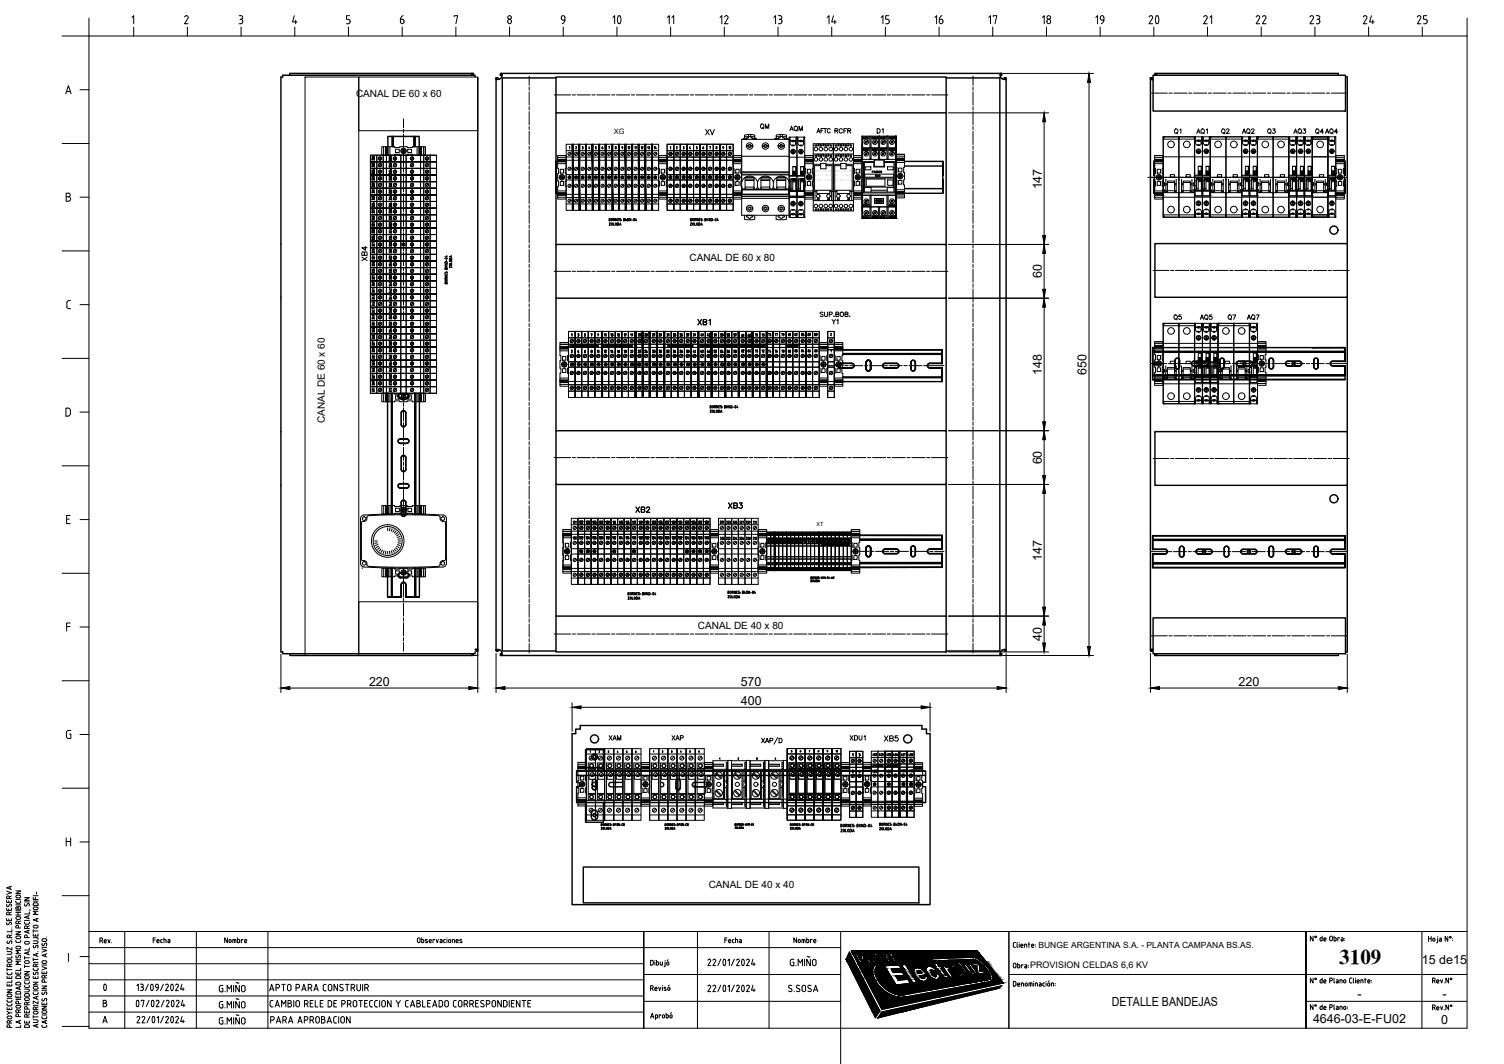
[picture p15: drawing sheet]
<svg xmlns="http://www.w3.org/2000/svg" width="420mm" height="297mm" viewBox="0 0 420 297" stroke-linecap="round" stroke-linejoin="round" font-family="sans-serif">
<defs><g id="words">
<g font-size="7.9">
<text x="167.9" y="8.8">10</text>
<text x="318.2" y="8.8">20</text>
</g>
<text font-size="7.1" x="25" y="278.7">0</text>
<text font-size="5.9" x="374.2" y="269">3109</text>
<g font-size="5.3">
<text x="110.8" y="7.8">6</text>
<text x="154.2" y="7.8">9</text>
<text x="200" y="7.8">12</text>
<text x="214.8" y="7.8">13</text>
<text x="230" y="7.8">14</text>
<text x="244.8" y="7.8">15</text>
<text x="260" y="7.8">16</text>
<text x="274.8" y="7.8">17</text>
<text x="290" y="7.8">18</text>
<text x="304.8" y="7.8">19</text>
<text x="335.1" y="7.8">21</text>
<text x="349.6" y="7.8">22</text>
<text x="364.8" y="7.8">23</text>
<text x="379.6" y="7.8">24</text>
<text x="394.8" y="7.8">25</text>
</g>
<g font-size="4.9">
<text x="189.1" y="7.8" transform="rotate(-90 189.1 7.8)">11</text>
<text x="193.7" y="92.1">XB1</text>
<text x="202.1" y="143.2">XB3</text>
</g>
<g font-size="4.4">
<text x="195.8" y="38.8">XV</text>
<text x="219.4" y="37.7">AQM</text>
<text x="232.1" y="38.5">RCFR</text>
<text x="243.8" y="38.5">D1</text>
<text x="103.4" y="74.1" transform="rotate(-90 103.4 74.1)">XB4</text>
<text x="326.7" y="90.7">Q5</text>
<text x="334.1" y="90.7">AQ5</text>
<text x="341.8" y="90.7">Q7</text>
<text x="347.1" y="90.7">AQ7</text>
<text x="176.4" y="144.3">XB2</text>
<text x="245.9" y="208.1">XB5</text>
</g>
<g font-size="4">
<text x="211.3" y="37">QM</text>
<text x="327" y="38.5">Q1</text>
<text x="333" y="38.5">AQ1</text>
<text x="340.1" y="38.5">Q2</text>
<text x="345.7" y="38.5">AQ2</text>
<text x="352.8" y="38.5">Q3</text>
<text x="360.2" y="38.5">AQ3</text>
<text x="366.2" y="38.5">Q4</text>
<text x="369" y="38.5">AQ4</text>
<text x="173.6" y="43">10</text>
<text x="201.8" y="43">10</text>
<text x="165.1" y="99.8">10</text>
<text x="174.6" y="99.8">20</text>
<text x="182.4" y="99.8">30</text>
<text x="191.9" y="99.8">40</text>
<text x="209.2" y="99.8">70</text>
<text x="218.4" y="99.8">80</text>
<text x="199.7" y="152">200</text>
<text x="169" y="207.8">XAM</text>
<text x="186.6" y="207.8">XAP</text>
<text x="236.4" y="207.8">XDU1</text>
</g>
<g font-size="3.5">
<text x="177.8" y="42.7">12</text>
<text x="179.6" y="42.7">13</text>
<text x="291.1" y="52.9" transform="rotate(-90 291.1 52.9)">147</text>
<text x="291" y="77.7" transform="rotate(-90 291 77.7)">60</text>
<text x="207.8" y="95.2">63</text>
<text x="211.7" y="95.2">73</text>
<text x="215.2" y="94.9">77</text>
<text x="217" y="94.9">79</text>
<text x="220.8" y="94.9">82</text>
<text x="222.6" y="94.9">85</text>
<text x="224.4" y="94.9">87</text>
<text x="226.5" y="94.9">89</text>
<text x="167.6" y="99.8">12</text>
<text x="169.3" y="99.8">14</text>
<text x="171.4" y="99.8">16</text>
<text x="177.1" y="99.8">22</text>
<text x="178.9" y="99.8">24</text>
<text x="181" y="99.8">28</text>
<text x="184.9" y="99.8">32</text>
<text x="187" y="99.8">34</text>
<text x="190.5" y="99.8">38</text>
<text x="194.4" y="99.8">42</text>
<text x="196.5" y="99.8">44</text>
<text x="198.3" y="99.8">52</text>
<text x="200" y="99.8">54</text>
<text x="201.8" y="99.8">56</text>
<text x="203.9" y="99.8">58</text>
<text x="207.8" y="99.5">64</text>
<text x="211.7" y="99.5">72</text>
<text x="213.4" y="99.5">74</text>
<text x="215.2" y="99.5">76</text>
<text x="217.3" y="99.5">78</text>
<text x="220.8" y="99.5">83</text>
<text x="222.6" y="99.5">84</text>
<text x="224.4" y="99.5">86</text>
<text x="226.5" y="99.5">88</text>
<text x="291" y="104.8" transform="rotate(-90 291 104.8)">148</text>
<text x="303.6" y="104.6" transform="rotate(-90 303.6 104.6)">650</text>
<text x="291" y="129.7" transform="rotate(-90 291 129.7)">60</text>
<text x="160.2" y="151.7">102</text>
<text x="161.9" y="151.7">104</text>
<text x="167.9" y="151.7">110</text>
<text x="177.1" y="151.7">120</text>
<text x="186.3" y="151.7">130</text>
<text x="195.4" y="151.7">140</text>
<text x="212.7" y="152.8">01</text>
<text x="214.8" y="152.8">03</text>
<text x="215.9" y="152.8">04</text>
<text x="217" y="152.8">05</text>
<text x="220.5" y="152.8">08</text>
<text x="221.5" y="152.8">09</text>
<text x="223" y="152.8">10</text>
<text x="227.5" y="152.8">20</text>
<text x="291.1" y="156.7" transform="rotate(-90 291.1 156.7)">147</text>
<text x="291" y="178.9" transform="rotate(-90 291 178.9)">40</text>
<text x="103.1" y="191.4">220</text>
<text x="206.9" y="191.4">570</text>
<text x="346" y="191.4">220</text>
<text x="207" y="196.8">400</text>
<text x="231.8" y="211.3">10</text>
<text x="397.2" y="269">15 de15</text>
<text x="310.6" y="280.8">DETALLE BANDEJAS</text>
<text x="379.2" y="278.5">-</text>
<text x="403" y="278.5">-</text>
<text x="366.8" y="285.6">4646-03-E-FU02</text>
<text x="402.6" y="285.9">0</text>
</g>
<g font-size="3.1">
<text x="227.9" y="42">34</text>
<text x="230.7" y="42">14</text>
<text x="231.8" y="42" transform="rotate(-90 231.8 42)">24</text>
<text x="237.4" y="42" transform="rotate(-90 237.4 42)">24</text>
<text x="242.4" y="39.9">24</text>
<text x="243.1" y="39.9">34</text>
<text x="247.3" y="39.9" transform="rotate(-90 247.3 39.9)">24</text>
<text x="250.5" y="39.9" transform="rotate(-90 250.5 39.9)">34</text>
<text x="159.5" y="42.7">2</text>
<text x="166.9" y="42.7">6</text>
<text x="170.7" y="42.7">8</text>
<text x="172.2" y="42.7">9</text>
<text x="178.5" y="42.7" transform="rotate(-90 178.5 42.7)">11</text>
<text x="184.1" y="42.7" transform="rotate(-90 184.1 42.7)">14</text>
<text x="187.7" y="42.7">2</text>
<text x="195.1" y="42.7">6</text>
<text x="198.6" y="42.7">8</text>
<text x="200.4" y="42.7">9</text>
<text x="226.5" y="44.8">42</text>
<text x="229.3" y="44.8">22</text>
<text x="232.1" y="44.8">42</text>
<text x="234.9" y="44.8">22</text>
<text x="240.9" y="43">34</text>
<text x="242.4" y="43">24</text>
<text x="245.5" y="43">34</text>
<text x="247.3" y="43">24</text>
<text x="250.5" y="43" transform="rotate(-90 250.5 43)">34</text>
<text x="226.8" y="57.1">A2</text>
<text x="229" y="60" transform="rotate(-90 229 60)">41</text>
<text x="231.8" y="60" transform="rotate(-90 231.8 60)">21</text>
<text x="232.5" y="57.1" transform="rotate(-90 232.5 57.1)">A1</text>
<text x="232.5" y="57.1">A2</text>
<text x="234.6" y="60" transform="rotate(-90 234.6 60)">41</text>
<text x="237.4" y="60" transform="rotate(-90 237.4 60)">21</text>
<text x="238.1" y="57.1" transform="rotate(-90 238.1 57.1)">A1</text>
<text x="240.9" y="58.9">34</text>
<text x="247.3" y="58.9">24</text>
<text x="250.5" y="58.9" transform="rotate(-90 250.5 58.9)">34</text>
<text x="240.9" y="62.1">34</text>
<text x="244.8" y="62.1">24</text>
<text x="248" y="62.1">34</text>
<text x="160.2" y="94.9">3</text>
<text x="161.9" y="94.9">5</text>
<text x="165.5" y="94.9">9</text>
<text x="167.6" y="94.9">11</text>
<text x="169.3" y="94.9">13</text>
<text x="171.4" y="94.9">15</text>
<text x="173.2" y="94.9">17</text>
<text x="175" y="94.9">19</text>
<text x="177.1" y="94.9">21</text>
<text x="178.9" y="94.9">23</text>
<text x="181" y="94.9">27</text>
<text x="182.7" y="94.9">29</text>
<text x="185.2" y="94.9">31</text>
<text x="187" y="94.9">33</text>
<text x="188.7" y="94.9">35</text>
<text x="190.5" y="94.9">37</text>
<text x="192.3" y="94.9">39</text>
<text x="194.7" y="94.9">41</text>
<text x="196.5" y="94.9">43</text>
<text x="198.3" y="94.9">51</text>
<text x="200" y="94.9">53</text>
<text x="201.8" y="94.9">55</text>
<text x="203.9" y="94.9">57</text>
<text x="212.4" y="95.2" transform="rotate(-90 212.4 95.2)">71</text>
<text x="221.5" y="94.9" transform="rotate(-90 221.5 94.9)">81</text>
<text x="161.9" y="99.5">6</text>
<text x="175.7" y="99.8" transform="rotate(-90 175.7 99.8)">18</text>
<text x="224.4" y="152.8">11</text>
<text x="226.8" y="152.8">13</text>
<text x="229" y="152.8">21</text>
<text x="231.4" y="152.8">23</text>
<text x="232.5" y="152.8">24</text>
<text x="233.5" y="152.8">25</text>
<text x="234.6" y="152.8">26</text>
<text x="235.7" y="152.8">27</text>
<text x="171.1" y="211.3">4</text>
<text x="188.7" y="211.3">4</text>
<text x="199.7" y="213.1">1</text>
<text x="215.2" y="213.1">4</text>
</g>
<g font-size="2.8">
<text x="99.5" y="27">CANAL DE 60 x 60</text>
<text x="192.6" y="72.9">CANAL DE 60 x 80</text>
<text x="90.7" y="118.2" transform="rotate(-90 90.7 118.2)">CANAL DE 60 x 60</text>
<text x="195" y="175.7">CANAL DE 40 x 80</text>
<text x="198" y="247.9">CANAL DE 40 x 40</text>
</g>
<text font-size="2.5" x="287.8" y="270.2">PROVISION CELDAS 6,6 KV</text>
<text font-size="2.4" x="290.1" y="264.7">BUNGE ARGENTINA S.A. - PLANTA CAMPANA BS.AS.</text>
<text font-size="2.1" x="171.5" y="37.5">XG</text>
<text font-size="1.5" x="228.1" y="146.9">XT</text>
<g font-size=".7">
<text x="227.8" y="49.1">serie</text>
<text x="227.9" y="48.1">RELECO</text>
<text x="228" y="50.5">C9-A41</text>
<text x="230.4" y="49.1">QR-C</text>
<text x="233.4" y="49.1">serie</text>
<text x="233.5" y="48.1">RELECO</text>
<text x="233.6" y="50.5">C9-A41</text>
<text x="236" y="49.1">QR-C</text>
</g>
</g></defs>
<!-- layer: 0 -->
<g fill="none" stroke="#000" stroke-width=".28">
<path d="M24.8 10.1h385v276.9h-385zM85.2 21.5h15v161.5h-15zM100.2 21.5h33.3v15h-33.3zM106.6 41h3.6v.2h1.5v-.2h2v.2h1.5v-.2h3.6v2.3h-3.6v-.2h-1.5v.2h-2v-.2h-1.5v.2h-3.6zM107.2 41v2.3M107.7 41v2.3M107.8 41v2.3M108 41v2.3M108.1 41v2.3M108.2 41v2.3v-2.3M108.3 41v2.3M108.4 41v2.3"/>
<path d="M108.9 41v2.3M110.5 41.7h1v.9h-1zM111.9 42.1h1.6M112.1 41.7l.4 .4-.4 .5M112.3 42.8l.4-.5 .4 .5M112.3 41.5l.4 .4 .4-.4M112.7 41.3v1.7M113.3 41.7l-.4 .4 .4 .5M113.9 41.7h1.1v.9h-1.1zM116.5 41v2.3M117 41v2.3M117.1 41v2.3"/>
<path d="M117.2 41v2.3M117.3 41v2.3M117.4 41v2.3M117.7 41v2.3M117.8 41v2.3M118.3 41v2.3M118.8 41v2.3M155.8 43.4h2.4v3.6h-.3v1.5h.3v2h-.3v1.5h.3v3.6h-2.4v-3.6h.2v-1.5h-.2v-2h.2v-1.5h-.2zM155.8 54h2.4h-2.4M155.8 55.1h2.4M155.8 54.5h2.4M155.8 54.4h2.4"/>
<path d="M155.8 54.2h2.4M155.8 54.1h2.4M155.8 53.9h2.4M155.8 53.8h2.4M155.8 53.3h2.4M155.8 45.7h2.4M155.8 45.2h2.4M155.8 45.1h2.4M155.8 45h2.4M155.8 44.9h2.4M155.8 44.8h2.4M155.8 44.6h2.4"/>
<path d="M155.8 44.5h2.4M155.8 43.9h2.4M155.8 43.4h2.4M156.1 49.5h1.7M156.4 49.1l.4 .4-.4 .4M156.5 50.7h.9v1h-.9zM156.5 47.3h.9v1h-.9zM156.5 50.1l.5-.4 .4 .4M156.5 48.9l.5 .4 .4-.4M157 48.7v1.6M157.6 49.1l-.4 .4 .4 .4M184 43.4h2.4v3.6h-.3v1.5h.3v2h-.3v1.5h.3v3.6h-2.4v-3.6h.2v-1.5h-.2v-2h.2v-1.5h-.2z"/>
<path d="M184 54h2.4h-2.4M184 55.1h2.4M184 54.5h2.4M184 54.4h2.4M184 54.2h2.4M184 54.1h2.4M184 53.9h2.4M184 53.8h2.4M184 53.3h2.4M184 45.7h2.4M184 45.2h2.4M184 45.1h2.4"/>
<path d="M184 45h2.4M184 44.9h2.4M184 44.8h2.4M184 44.6h2.4M184 44.5h2.4M184 43.9h2.4M184 43.4h2.4M184.4 49.5h1.6M184.6 49.1l.4 .4-.4 .4M184.7 50.7h.9v1h-.9zM184.7 47.3h.9v1h-.9zM184.8 50.1l.4-.4 .4 .4"/>
<path d="M184.8 48.9l.4 .4 .4-.4M185.2 48.7v1.6M185.8 49.1l-.4 .4 .4 .4M204.8 43.4h2.4v3.6h-.3v1.5h.3v2h-.3v1.5h.3v3.6h-2.4v-3.6h.3v-1.5h-.3v-2h.3v-1.5h-.3zM204.8 54h2.4h-2.4M204.8 55.1h2.4M204.8 54.5h2.4M204.8 54.4h2.4M204.8 54.2h2.4M204.8 54.1h2.4M204.8 53.9h2.4M204.8 53.8h2.4"/>
<path d="M204.8 53.3h2.4M204.8 45.7h2.4M204.8 45.2h2.4M204.8 45.1h2.4M204.8 45h2.4M204.8 44.9h2.4M204.8 44.8h2.4M204.8 44.6h2.4M204.8 44.5h2.4M205.2 49.5h1.6M205.4 49.1l.4 .4-.4 .4M205.5 50.7h1v1h-1z"/>
<path d="M205.5 47.3h1v1h-1zM205.6 50.1l.4-.4 .4 .4M205.6 48.9l.4 .4 .4-.4M206 48.7v1.6M206.6 49.1l-.4 .4 .4 .4M224.8 43.4h2.4v3.6h-.3v1.5h.3v2h-.3v1.5h.3v3.6h-2.4v-3.6h.3v-1.5h-.3v-2h.3v-1.5h-.3zM224.8 54h2.4h-2.4M224.8 55.1h2.4M224.8 54.5h2.4M224.8 54.4h2.4M224.8 54.2h2.4M224.8 54.1h2.4"/>
<path d="M224.8 53.9h2.4M224.8 53.8h2.4M224.8 53.3h2.4M224.8 45.7h2.4M224.8 45.2h2.4M224.8 45.1h2.4M224.8 45h2.4M224.8 44.9h2.4M224.8 44.8h2.4M224.8 44.6h2.4M224.8 44.5h2.4M224.8 43.9h2.4"/>
<path d="M224.8 43.4h2.4M225.2 49.5h1.6M225.4 49.1l.4 .4-.4 .4M225.5 50.7h1v1h-1zM225.5 47.3h1v1h-1zM225.6 50.1l.4-.4 .4 .4M225.6 48.9l.4 .4 .4-.4M226 48.7v1.6M226.6 49.1l-.4 .4 .4 .4M238.4 43.4h2.4v3.6h-.2v1.5h.2v2h-.2v1.5h.2v3.6h-2.4v-3.6h.3v-1.5h-.3v-2h.3v-1.5h-.3zM238.4 54h2.4h-2.4M238.4 55.1h2.4"/>
<path d="M238.4 54.5h2.4M238.4 54.4h2.4M238.4 54.2h2.4M238.4 54.1h2.4M238.4 53.9h2.4M238.4 53.8h2.4M238.4 53.3h2.4M238.4 45.7h2.4M238.4 45.2h2.4M238.4 45.1h2.4M238.4 45h2.4M238.4 44.9h2.4"/>
<path d="M238.4 44.8h2.4M238.4 44.6h2.4M238.4 44.5h2.4M238.4 43.9h2.4M238.4 43.4h2.4M238.8 49.5h1.7M239 49.1l.4 .4-.4 .4M239.2 50.7h.9v1h-.9zM239.2 47.3h.9v1h-.9zM239.2 50.1l.4-.4 .5 .4M239.2 48.9l.4 .4 .5-.4M239.6 48.7v1.6"/>
<path d="M240.2 49.1l-.4 .4 .4 .4M250.3 43.1h2.4v3.6h-.3v1.5h.3v2h-.3v1.5h.3v3.5h-2.4v-3.5h.3v-1.5h-.3v-2h.3v-1.5h-.3zM250.3 53.7h2.4h-2.4M250.3 54.2h2.4M250.3 54.1h2.4M250.3 53.9h2.4M250.3 44.8h2.4M250.3 44.6h2.4M250.3 54.7h2.4M250.3 53.8h2.4M250.3 53.6h2.4M250.3 53.5h2.4"/>
<path d="M250.3 53h2.4M250.3 45.4h2.4M250.3 44.9h2.4M250.3 44.7h2.4M250.3 44.4h2.4M250.3 44.2h2.4M250.3 44.1h2.4M250.3 43.6h2.4M250.3 43.1h2.4M250.7 49.2h1.6M250.9 48.7l.4 .5-.4 .4M251 50.4h1v1h-1z"/>
<path d="M251 46.9h1v1.1h-1zM251.1 49.8l.4-.4 .4 .4M251.1 48.6l.4 .4 .4-.4M251.5 48.3v1.7M252.1 48.7l-.4 .5 .4 .4M322.6 43.4h2.3v3.6h-.2v1.5h.2v2h-.2v1.5h.2v3.6h-2.3v-3.6h.2v-1.5h-.2v-2h.2v-1.5h-.2zM322.6 54h2.3h-2.3M322.6 55.1h2.3M322.6 54.5h2.3M322.6 54.4h2.3M322.6 54.2h2.3M322.6 54.1h2.3"/>
<path d="M322.6 53.9h2.3M322.6 53.8h2.3M322.6 53.3h2.3M322.6 45.7h2.3M322.6 45.2h2.3M322.6 45.1h2.3M322.6 45h2.3M322.6 44.9h2.3M322.6 44.8h2.3M322.6 44.6h2.3M322.6 44.5h2.3M322.6 43.9h2.3"/>
<path d="M322.6 43.4h2.3M322.9 49.5h1.7M323.1 49.1l.5 .4-.5 .4M323.3 50.7h.9v1h-.9zM323.3 47.3h.9v1h-.9zM323.3 50.1l.4-.4 .5 .4M323.3 48.9l.4 .4 .5-.4M323.7 48.7v1.6M324.4 49.1l-.5 .4 .5 .4M373.2 43.4h2.3v3.6h-.2v1.5h.2v2h-.2v1.5h.2v3.6h-2.3v-3.6h.2v-1.5h-.2v-2h.2v-1.5h-.2zM373.2 54h2.3h-2.3M373.2 55.1h2.3"/>
<path d="M373.2 54.5h2.3M373.2 54.4h2.3M373.2 54.2h2.3M373.2 54.1h2.3M373.2 53.9h2.3M373.2 53.8h2.3M373.2 53.3h2.3M373.2 45.7h2.3M373.2 45.2h2.3M373.2 45.1h2.3M373.2 45h2.3M373.2 44.9h2.3"/>
<path d="M373.2 44.8h2.3M373.2 44.6h2.3M373.2 44.5h2.3M373.2 43.9h2.3M373.2 43.4h2.3M373.5 49.5h1.7M373.8 49.1l.4 .4-.4 .4M373.9 50.7h.9v1h-.9zM373.9 47.3h.9v1h-.9zM373.9 50.1l.5-.4 .4 .4M373.9 48.9l.5 .4 .4-.4M374.4 48.7v1.6"/>
<path d="M375 49.1l-.4 .4 .4 .4M156.4 95.7h2.4v3.5h-.2v1.5h.2v2.1h-.2v1.5h.2v3.5h-2.4v-3.5h.3v-1.5h-.3v-2.1h.3v-1.5h-.3zM156.4 97.9h2.4M156.4 97.4h2.4M156.4 97.3h2.4M156.4 97.1h2.4M156.4 97h2.4M156.4 96.8h2.4M156.4 96.7h2.4M156.4 96.2h2.4M156.4 95.7h2.4M157.2 99.5h.9v1.1h-.9z"/>
<path d="M228.9 95.7h2.3v3.5h-.2v1.5h.2v2.1h-.2v1.5h.2v3.5h-2.3v-3.5h.2v-1.5h-.2v-2.1h.2v-1.5h-.2zM228.9 97.9h2.3M228.9 97.4h2.3M228.9 97.3h2.3M228.9 97.1h2.3M228.9 97h2.3M228.9 96.8h2.3M228.9 96.7h2.3M228.9 96.2h2.3M228.9 95.7h2.3M233.1 95.7h2.3v3.5h-.2v1.5h.2v2.1h-.2v1.5h.2v3.5h-2.3v-3.5h.2v-1.5h-.2v-2.1h.2v-1.5h-.2zM233.1 97.9h2.3"/>
<path d="M233.1 97.4h2.3M233.1 97.3h2.3M233.1 97.1h2.3M233.1 97h2.3M233.1 96.8h2.3M233.1 96.7h2.3M233.1 96.2h2.3M233.1 95.7h2.3M233.8 99.5h.9v1.1h-.9zM322.6 95.4h2.3v3.6h-.2v1.5h.2v2h-.2v1.5h.2v3.6h-2.3v-3.6h.2v-1.5h-.2v-2h.2v-1.5h-.2zM322.6 97h2.3M322.6 96.8h2.3"/>
<path d="M322.6 97.7h2.3M322.6 97.2h2.3M322.6 97.1h2.3M322.6 96.9h2.3M322.6 96.6h2.3M322.6 96.5h2.3M322.6 95.9h2.3M322.6 95.4h2.3M323.3 99.3h.9v1h-.9zM351.3 95.4h2.4v3.6h-.3v1.5h.3v2h-.3v1.5h.3v3.6h-2.4v-3.6h.2v-1.5h-.2v-2h.2v-1.5h-.2zM351.3 97h2.4M351.3 96.8h2.4"/>
<path d="M351.3 97.7h2.4M351.3 97.2h2.4M351.3 97.1h2.4M351.3 96.9h2.4M351.3 96.6h2.4M351.3 96.5h2.4M351.3 95.9h2.4M351.3 95.4h2.4M352 99.3h.9v1h-.9zM106.6 109.8h3.6v.2h1.5v-.2h2v.2h1.5v-.2h3.6v2.4h-3.6v-.3h-1.5v.3h-2v-.3h-1.5v.3h-3.6zM107.2 109.8v2.4M107.7 109.8v2.4"/>
<path d="M107.8 109.8v2.4M108 109.8v2.4M108.1 109.8v2.4M108.2 109.8v2.4v-2.4M108.3 109.8v2.4M108.4 109.8v2.4M108.9 109.8v2.4M110.5 110.5h1v.9h-1zM111.9 111h1.6M112.1 110.5l.4 .5-.4 .4M112.3 111.6l.4-.4 .4 .4M112.3 110.4l.4 .4 .4-.4"/>
<path d="M112.7 110.1v1.7M113.3 110.5l-.4 .5 .4 .4M113.9 110.5h1.1v.9h-1.1zM116.5 109.8v2.4M117 109.8v2.4M117.1 109.8v2.4M117.2 109.8v2.4M117.3 109.8v2.4M117.4 109.8v2.4M117.7 109.8v2.4M117.8 109.8v2.4M118.3 109.8v2.4"/>
<path d="M118.8 109.8v2.4M156.4 106.2h2.4h-2.4M156.4 107.3h2.4M156.4 106.8h2.4M156.4 106.7h2.4M156.4 106.5h2.4M156.4 106.4h2.4M156.4 106.1h2.4M156.4 105.5h2.4M156.8 101.7h1.6M157 101.3l.4 .4-.4 .5M157.2 102.9h.9v1.1h-.9z"/>
<path d="M157.2 102.4l.4-.5 .4 .5M157.2 101.1l.4 .5 .4-.5M157.6 100.9v1.7M158.2 101.3l-.4 .4 .4 .5M228.9 106.2h2.3h-2.3M228.9 107.3h2.3M228.9 106.8h2.3M228.9 106.7h2.3M228.9 106.5h2.3M228.9 106.4h2.3M228.9 106.1h2.3M228.9 105.5h2.3"/>
<path d="M229.2 101.7h1.7M229.4 101.3l.4 .4-.4 .5M229.6 102.9h.9v1.1h-.9zM229.6 102.4l.4-.5 .5 .5M229.6 101.1l.4 .5 .5-.5M230 100.9v1.7M230.7 101.3l-.5 .4 .5 .5M233.1 106.2h2.3h-2.3M233.1 107.3h2.3M233.1 106.8h2.3M233.1 106.7h2.3M233.1 106.5h2.3"/>
<path d="M233.1 106.4h2.3M233.1 106.1h2.3M233.1 105.5h2.3M233.4 101.7h1.7M233.6 101.3l.5 .4-.5 .5M233.8 102.9h.9v1.1h-.9zM233.8 102.4l.5-.5 .4 .5M233.8 101.1l.5 .5 .4-.5M234.3 100.9v1.7M234.9 101.3l-.4 .4 .4 .5M322.6 106h2.3h-2.3M322.6 106.5h2.3"/>
<path d="M322.6 106.1h2.3M322.6 107.1h2.3M322.6 106.4h2.3M322.6 106.2h2.3M322.6 105.9h2.3M322.6 105.8h2.3M322.6 105.3h2.3M322.9 101.5h1.7M323.1 101.1l.5 .4-.5 .4M323.3 102.7h.9v1h-.9zM323.3 102.1l.4-.4 .5 .4M323.3 100.9l.4 .4 .5-.4"/>
<path d="M323.7 100.7v1.6M324.4 101.1l-.5 .4 .5 .4M351.3 106h2.4h-2.4M351.3 106.5h2.4M351.3 106.1h2.4M351.3 107.1h2.4M351.3 106.4h2.4M351.3 106.2h2.4M351.3 105.9h2.4M351.3 105.8h2.4M351.3 105.3h2.4M351.7 101.5h1.6"/>
<path d="M351.9 101.1l.4 .4-.4 .4M352 102.7h.9v1h-.9zM352.1 102.1l.4-.4 .4 .4M352.1 100.9l.4 .4 .4-.4M352.5 100.7v1.6M353.1 101.1l-.4 .4 .4 .4M101 144.1l.3-.2a157.6 157.6 0 0 1 22.8 0l.6 .5v.4v12.5a1.01 1.01 0 0 1-.9 1 173 173 0 0 1-22.5-.1l-.6-.9v-12.5zM102.5 144.5v.3a1.03 1.03 0 0 1-1.3 .8l-.2 .3v10.2l.3 .4a.89 .89 0 0 1 1.2 1.1M102.5 157.6l.2 .4a147.9 147.9 0 0 0 20 0l.3-.4M102.5 144.5l.2-.5a157.9 157.9 0 0 1 20 0l.3 .5M104.6 151h.8M105.4 151.5l-.7 .2"/>
<path d="M105.6 152l-.7 .3M105.8 152.5l-.7 .4M106.1 152.9l-.6 .5M106.4 153.3l-.5 .5M106.7 141.1h3.6v.3h1.4v-.3h2v.3h1.6v-.3h3.5v2.4h-3.5v-.2h-1.6v.2h-2v-.2h-1.4v.2h-3.6zM106.7 158.6h3.6v.3h1.4v-.3h2v.3h1.6v-.3h3.5v2.4h-3.5v-.2h-1.6v.2h-2v-.2h-1.4v.2h-3.6zM106.8 153.6l-.3 .6M107.2 141.1v2.4M107.2 158.6v2.4M107.3 153.8l-.2 .7M107.7 141.1v2.4M107.7 158.6v2.4"/>
<path d="M107.8 153.9l-.1 .7M107.8 141.1v2.4M107.8 158.6v2.4M108 141.1v2.4M108 158.6v2.4M108.1 141.1v2.4M108.1 158.6v2.4M108.3 141.1v2.4v-2.4M108.3 158.6v2.4v-2.4M108.3 147.4v.7M108.3 153.9v.8M108.4 141.1v2.4"/>
<path d="M108.4 158.6v2.4M108.8 153.9l.1 .7M108.9 147.4l-.1 .8M109 141.1v2.4M109 158.6v2.4M109.3 153.8l.2 .7M109.5 147.6l-.2 .7M109.7 153.6l.4 .6M110.1 147.9l-.4 .6M110.2 153.3l.4 .5M110.5 141.9h1.1v.9h-1.1zM110.5 159.4h1.1v.9h-1.1z"/>
<path d="M110.5 152.9l.6 .5M110.6 148.2l-.4 .6M110.8 152.5l.7 .4M111 152l.7 .3M111.1 148.7l-.6 .5M111.2 151.5l.7 .2M111.2 151h.8M111.5 149.2l-.7 .4M111.7 149.8l-.7 .2M111.9 150.4l-.7 .1M111.9 142.3h1.7M111.9 159.8h1.7"/>
<path d="M112.1 141.9l.5 .4-.5 .5M112.1 159.4l.5 .4-.5 .5M112.3 143l.5-.5 .4 .5M112.3 141.7l.5 .4 .4-.4M112.3 159.2l.5 .4 .4-.4M112.8 141.5v1.7M112.8 159v1.7M113.4 141.9l-.5 .4 .5 .5M113.4 159.4l-.5 .4 .5 .5M113.9 141.9h1.1v.9h-1.1zM113.9 159.4h1.1v.9h-1.1zM116.6 141.1v2.4"/>
<path d="M116.6 158.6v2.4M117.1 141.1v2.4M117.1 158.6v2.4M117.2 141.1v2.4M117.2 158.6v2.4M117.4 141.1v2.4M117.4 158.6v2.4M117.5 141.1v2.4M117.5 158.6v2.4M117.7 141.1v2.4M117.7 158.6v2.4M117.8 141.1v2.4"/>
<path d="M117.8 158.6v2.4M118.3 141.1v2.4M118.3 158.6v2.4M118.8 141.1v2.4M118.8 158.6v2.4M122.9 144.5v.3M122.9 157.3v.3M123 144.8a1.03 1.03 0 0 0 1.3 .8l.2 .3v10.2l-.2 .4h-.6a.76 .76 0 0 0-.7 .8M157.2 158.4h2.4h-2.4M157.2 159.5h2.4M157.2 159h2.4M157.2 158.9h2.4"/>
<path d="M157.2 158.7h2.4M157.2 158.5h2.4M157.2 158.3h2.4M157.2 158.2h2.4M157.2 157.7h2.4M157.2 150.1h2.4M157.2 149.6h2.4M157.2 149.5h2.4M157.2 149.4h2.4M157.2 149.3h2.4M157.2 149.2h2.4M157.2 149h2.4"/>
<path d="M157.2 148.9h2.4M157.2 148.4h2.4M157.2 147.9h2.4M157.3 149.5v9M157.6 153.9h1.6M157.8 153.5l.4 .4-.4 .5M158 155.1h.9v1.1h-.9zM158 151.7h.9v1h-.9zM158 154.5l.4-.4 .4 .4M158 153.3l.4 .4 .4-.4M158.4 153.1v1.7M159 153.5l-.4 .4 .4 .5"/>
<path d="M159.6 151.4v-3.5h-2.4v3.5h.3v1.5h-.3v2h.3v1.5h-.3v3.6h2.4v-3.6h-.2l.2-3.5M198.4 152.9v2h.2v1.5h-.2v3.6h2.3v-3.6h-.2l.2-3.5M198.4 158.4h2.3h-2.3M198.4 159.5h2.3M198.4 159h2.3M198.4 158.9h2.3M198.4 158.7h2.3M198.4 158.5h2.3M198.4 158.3h2.3M198.4 158.2h2.3M198.4 157.7h2.3M198.7 153.9h1.7"/>
<path d="M198.9 153.5l.4 .4-.4 .5M199.1 155.1h.9v1.1h-.9zM199.1 154.5l.4-.4 .5 .4M199.1 153.3l.4 .4 .5-.4M199.5 153.1v1.7M200.2 153.5l-.5 .4 .5 .5M211.8 152.9v2h.2v1.5h-.2v3.6h2.4v-3.6h-.3v-1.5h.3v-2M211.8 151.4v-3.5h2.4v3.5M211.8 158.4h2.4h-2.4M211.8 159.5h2.4M211.8 159h2.4M211.8 158.9h2.4"/>
<path d="M211.8 158.7h2.4M211.8 158.5h2.4M211.8 158.3h2.4M211.8 158.2h2.4M211.8 157.7h2.4M211.8 148.4h2.4M211.8 147.9h2.4M212.4 153.5l.4 .4-.4 .5M212.5 155.1h.9v1.1h-.9zM212.6 154.5l.4-.4 .4 .4M213 153.1v1.7M213.6 153.5l-.4 .4 .4 .5"/>
<path d="M237.8 151.4v-3.5h2.4v3.5h-.3v1.5h.3v2h-.3v1.5h.3v3.6h-2.4v-3.6h.3v-1.5h-.3v-2M237.8 158.4h2.4h-2.4M237.8 159.5h2.4M237.8 159h2.4M237.8 158.9h2.4M237.8 158.7h2.4M237.8 158.5h2.4M237.8 158.3h2.4M237.8 158.2h2.4M237.8 157.7h2.4M237.8 150.1h2.4M237.8 149.6h2.4"/>
<path d="M237.8 149.5h2.4M237.8 149.4h2.4M237.8 149.3h2.4M237.8 149.2h2.4M237.8 149h2.4M237.8 148.9h2.4M237.8 148.4h2.4M237.8 147.9h2.4M238.2 153.9h1.6M238.4 153.5l.4 .4-.4 .5M238.5 155.1h1v1.1h-1zM238.6 154.5l.4-.4 .4 .4"/>
<path d="M239 153.1v1.7M239.6 153.5l-.4 .4 .4 .5M100.2 168h33.3v15h-33.3zM112.3 160.5l.5-.5 .4 .5M161.4 212.9h2.4v3.5h-.2v1.5h.2v2h-.2v1.5h.2v3.6h-2.4v-3.6h.3v-1.5h-.3v-2h.3v-1.5h-.3zM161.4 215.1h2.4M161.4 214.6h2.4M161.4 214.5h2.4M161.4 214.3h2.4M161.4 214.2h2.4M161.4 214h2.4M161.4 213.9h2.4"/>
<path d="M161.4 213.4h2.4M161.4 212.9h2.4M161.8 218.9h1.7M162 218.5l.4 .4-.4 .5M162.2 216.7h.9v1.1h-.9zM162.2 219.6l.4-.5 .5 .5M162.2 218.3l.4 .4 .5-.4M162.6 218.1v1.7M163.3 218.5l-.5 .4 .5 .5M179.1 212.9h2.4v3.6h-.2v1.5h.2v2h-.2v1.5h.2v3.6h-2.4v-3.6h.3v-1.5h-.3v-2h.3v-1.5h-.3zM179.1 214.6h2.4M179.1 214.5h2.4"/>
<path d="M179.1 214.4h2.4M179.1 213.9h2.4M179.1 212.9h2.4M179.1 215.2h2.4M179.1 214.7h2.4M179.1 214.3h2.4M179.1 214h2.4M179.1 213.4h2.4M179.5 219h1.6M179.7 218.6l.4 .4-.4 .4M179.9 216.7h.9v1.1h-.9zM179.9 219.6l.4-.4 .4 .4"/>
<path d="M179.9 218.4l.4 .4 .4-.4M180.3 218.2v1.6M180.9 218.6l-.4 .4 .4 .4M196.8 214.6h2.4M196.8 214.5h2.4M196.8 214.4h2.4M196.8 213.9h2.4M196.8 212.9h2.4M196.8 215.2h2.4M196.8 214.7h2.4M196.8 214.3h2.4M196.8 214h2.4"/>
<path d="M196.8 213.4h2.4M197.2 219h1.6M197.4 218.6l.4 .4-.4 .4M197.5 216.7h.9v1.1h-.9zM197.6 219.6l.4-.4 .4 .4M197.6 218.4l.4 .4 .4-.4M198 218.2v1.6M198.6 218.6l-.4 .4 .4 .4M199.2 218h-.3v-1.5h.3v-3.6h-2.4v3.6h.3v1.5h-.3v2h.3v1.5h-.3v3.6h2.4v-3.6h-.3v-1.5h.3M199.2 215.1h3.2v7.8h-3.2M199.2 214.8h4.1M199.5 215.1v7.8"/>
<path d="M200 215.9l1.4 1.5M200.2 215.7l1.4 1.4M202.1 215.1v7.8M202.4 218.1h.7M202.4 219.9h.7M202.9 214.6h.4M202.9 213.9h.4M202.9 213.3h.4M203.1 216.3h.2M203.1 217.4h.2M203.3 212.9h-.4v5.8h.4M203.3 212.4h-4.1v13.2h4.1"/>
<path d="M203.3 215.7h-.2v6.6h.2M203.3 212.3h1.1v13.4h-1.1zM203.3 219.3h-.4v5.8h.4M203.3 214.9h1.1M204.4 213.3h2.9v.6h-2.9M204.4 215.1h3.2v7.8h-3.2M204.4 214.8h4.1M204.4 212.4h4.1M204.4 213.5h2.9M204.6 215.1v7.8M205.1 215.9l1.5 1.5M205.4 215.7l1.4 1.4"/>
<path d="M207.3 215.1v7.8M207.6 218.1h.7M207.6 219.9h.7M208.1 214.6h.4M208.1 213.9h.4M208.1 213.3h.4M208.3 216.3h.2M208.3 217.4h.2M208.5 212.9h-.4v5.8h.4M208.5 215.7h-.2v6.6h.2M208.5 212.3h1v13.4h-1zM208.5 214.9h1"/>
<path d="M208.5 219.3h-.4v5.8h.4M209.5 213.3h3v.6h-3M209.5 215.1h3.3v7.8h-3.3M209.5 214.8h4.2M209.5 212.4h4.2M209.5 213.5h3M209.8 215.1v7.8M210.3 215.9l1.5 1.5M210.6 215.7l1.4 1.4M212.5 215.1v7.8M212.8 218.1h.7M212.8 219.9h.7"/>
<path d="M213.3 214.6h.4M213.3 213.9h.4M213.3 213.3h.4M213.5 216.3h.2M213.5 217.4h.2M213.7 212.9h-.4v5.8h.4M213.7 215.7h-.2v6.6h.2M213.7 212.3h1v13.4h-1zM213.7 214.9h1M213.7 219.3h-.4v5.8h.4M214.7 215.1h3.3v7.8h-3.3M214.7 214.8h4.2"/>
<path d="M214.7 212.4h4.2M215 215.1v7.8M215.5 215.9l1.4 1.5M215.7 215.7l1.5 1.4M217.7 215.1v7.8M218 218.1h.7M218 219.9h.7M218.5 214.6h.4M218.5 213.9h.4M218.5 213.3h.4M218.7 216.3h.2M218.7 217.4h.2"/>
<path d="M218.9 212.9h-.4v5.8h.4M218.9 215.7h-.2v6.6h.2M218.9 212.3h1v13.4h-1zM218.9 214.9h1M218.9 219.3h-.4v5.8h.4M235 212.9h2.3v3.6h-.2v1.5h.2v2h-.2v1.5h.2v3.6h-2.3v-3.6h.2v-1.5h-.2v-2h.2v-1.5h-.2zM235 214.6h2.3M235 214.5h2.3M235 214.4h2.3M235 213.9h2.3M235 212.9h2.3M235 215.2h2.3"/>
<path d="M235 214.7h2.3M235 214.3h2.3M235 214h2.3M235 213.4h2.3M235.3 219h1.7M235.5 218.6l.5 .4-.5 .4M235.7 216.7h.9v1.1h-.9zM235.7 219.6l.5-.4 .4 .4M235.7 218.4l.5 .4 .4-.4M236.2 218.2v1.6M236.8 218.6l-.5 .4 .5 .4M241 212.9h2.4v3.5h-.2v1.5h.2v2h-.2v1.5h.2v3.6h-2.4v-3.6h.3v-1.5h-.3v-2h.3v-1.5h-.3z"/>
<path d="M241 215.1h2.4M241 214.6h2.4M241 214.5h2.4M241 214.3h2.4M241 214.2h2.4M241 214h2.4M241 213.9h2.4M241 213.4h2.4M241 212.9h2.4M241.4 218.9h1.6M241.6 218.5l.4 .4-.4 .5M241.8 216.7h.9v1.1h-.9z"/>
<path d="M241.8 219.6l.4-.5 .4 .5M241.8 218.3l.4 .4 .4-.4M242.2 218.1v1.7M242.8 218.5l-.4 .4 .4 .5M255.4 213h2.3v3.5h-.2v1.5h.2v2h-.2v1.5h.2v3.6h-2.3v-3.6h.2v-1.5h-.2v-2h.2v-1.5h-.2zM255.4 214.6h2.3M255.4 214.5h2.3M255.4 214.3h2.3M255.4 214h2.3M255.4 214.7h2.3M255.4 214.1h2.3M255.4 213.5h2.3"/>
<path d="M255.4 215.2h2.3M255.4 214.4h2.3M255.4 213h2.3M255.7 219h1.7M255.9 218.6l.5 .4-.5 .5M256.1 216.8h.9v1h-.9zM256.1 219.6l.5-.4 .4 .4M256.1 218.4l.5 .4 .4-.4M256.6 218.2v1.7M257.2 218.6l-.4 .4 .4 .5M161.4 223.4h2.4h-2.4M161.4 224.5h2.4"/>
<path d="M161.4 224h2.4M161.4 223.9h2.4M161.4 223.7h2.4M161.4 223.5h2.4M161.4 223.3h2.4M161.4 223.2h2.4M161.4 222.7h2.4M162.2 220.1h.9v1.1h-.9zM179.1 223.5h2.4h-2.4M179.1 224h2.4M179.1 223.6h2.4M179.1 223.4h2.4"/>
<path d="M179.1 224.5h2.4M179.1 223.9h2.4M179.1 223.7h2.4M179.1 223.3h2.4M179.1 222.8h2.4M179.9 220.2h.9v1h-.9zM196.8 223.5h2.4h-2.4M196.8 224h2.4M196.8 223.6h2.4M196.8 223.4h2.4M196.8 224.5h2.4M196.8 223.9h2.4"/>
<path d="M196.8 223.7h2.4M196.8 223.3h2.4M196.8 222.8h2.4M197.5 220.2h.9v1h-.9zM199.2 224h2.9v.6h-2.9M199.2 223.2h4.1M199.2 224.4h2.9M200 220.8l1.4 1.4M200.2 220.6l1.4 1.4M202.9 223.3h.4M202.9 224.6h.4M202.9 224h.4"/>
<path d="M203.1 220.5h.2M203.1 221.7h.2M203.3 223.1h1.1M204.4 224h2.9v.6h-2.9M204.4 223.2h4.1M204.4 224.4h2.9M204.4 225.6h4.1M205.1 220.8l1.5 1.4M205.4 220.6l1.4 1.4M208.1 223.3h.4M208.1 224.6h.4M208.1 224h.4"/>
<path d="M208.3 220.5h.2M208.3 221.7h.2M208.5 223.1h1M209.5 224h3v.6h-3M209.5 223.2h4.2M209.5 224.4h3M209.5 225.6h4.2M210.3 220.8l1.5 1.4M210.6 220.6l1.4 1.4M213.3 223.3h.4M213.3 224.6h.4M213.3 224h.4"/>
<path d="M213.5 220.5h.2M213.5 221.7h.2M213.7 223.1h1M214.7 224h3v.6h-3M214.7 223.2h4.2M214.7 224.4h3M214.7 225.6h4.2M215.5 220.8l1.4 1.4M215.7 220.6l1.5 1.4M218.5 223.3h.4M218.5 224.6h.4M218.5 224h.4"/>
<path d="M218.7 220.5h.2M218.7 221.7h.2M218.9 223.1h1M235 223.5h2.3h-2.3M235 224h2.3M235 223.6h2.3M235 223.4h2.3M235 224.5h2.3M235 223.9h2.3M235 223.7h2.3M235 223.3h2.3M235 222.8h2.3"/>
<path d="M235.7 220.2h.9v1h-.9zM241 223.4h2.4h-2.4M241 224.5h2.4M241 224h2.4M241 223.9h2.4M241 223.7h2.4M241 223.5h2.4M241 223.3h2.4M241 223.2h2.4M241 222.7h2.4M241.8 220.1h.9v1.1h-.9zM255.4 223.5h2.3h-2.3"/>
<path d="M255.4 224h2.3M255.4 223.6h2.3M255.4 223.3h2.3M255.4 224.6h2.3M255.4 224.1h2.3M255.4 223.7h2.3M255.4 223.4h2.3M255.4 222.8h2.3M256.1 220.2h.9v1.1h-.9zM24.8 260.1h385M24.8 264.5h210M24.8 278h155"/>
<path d="M24.8 273.5h155M24.8 269h155M34.9 260.1v26.9M54.9 260.1v26.9M74.8 260.1v26.9M179.8 272.1h55M179.8 279.5h55M194.8 260.1v26.9M214.8 260.1v26.9M234.8 260.1v36.9M237.3 265.8l8.5 16.4-1.3 1.9-8.2-16.3zM237.8 265.5l35.1-.1 7.4 9-33.9 7.4z"/>
<path d="M238.9 266.4h1.4a.92 .92 0 0 1 .8 1.4h-.8l.6 1.1h-.6zM239.7 266.7h.5a.45 .45 0 0 1 .3 .8h-.4zM241.4 266.4l1.8 .1 .4 .6v.4l1 1.3h-.5l-.7-1h-.7l.7 1-.6 .1zM243.1 267.1l-.1 .3h-.5l-.4-.7h.7l.3 .4M244.4 266.3a1.9 1.9 0 0 1 1.9 2.4 1.9 1.9 0 0 1-1.9-2.4zM244.8 266.7a1.66 1.66 0 0 1 1.1 1.7 1.77 1.77 0 0 1-1.1-1.7zM246.1 266.3l.6-.1 .9 .8-.2-.8h.6l.1 1.3 .7 1.1h-.6l-.5-.9zM247.1 269.6l4-.2 .6 1-2.7 .1 .6 1 2.4-.1 .6 .9-2.4 .2 .8 1.2 2.6-.3 .7 1.1-4 .5zM248.4 266.2l1.4-.1 .3 .5h-.9l.4 .5h.7l.2 .4h-.6l.3 .6h.9l.2 .4h-1.3zM251.6 277.8h.1M251.8 269.3h1.2l3.1 4.9-1.1 .2zM252.7 267.6h-.3l.1 .4a1.58 1.58 0 0 1-1.1-1.5l.5 .4 .4-.1-.3-.3a.61 .61 0 0 0-.6-.5 .61 .61 0 0 0-.6 .4 2.29 2.29 0 0 0 2 2.1l.1-.5-.2-.4"/>
<path d="M252.8 266.1a1.05 1.05 0 0 1 1.4 .7h-.4l-.4-.3a1.55 1.55 0 0 0 1 1.5l-.1-.4a.47 .47 0 0 1 .5 .3 .47 .47 0 0 1-.2 .6 2.32 2.32 0 0 1-1.8-2.4zM254.3 266.1h.5l1.4 2.1h-.5zM255.6 270.4a2.6 2.6 0 0 1 3.3 1.7l-2.1 .3 .3 .3a.59 .59 0 0 0 .6 .5 .59 .59 0 0 0 .6-.5l.8-.1a1.2 1.2 0 0 1-.6 1.4 1.2 1.2 0 0 1-1.5-.3l-.7-.6a2.07 2.07 0 0 1-.7-2.7zM255.8 266.1a1.6 1.6 0 0 1 1.9 1.6 .54 .54 0 0 1-.3 .6 .54 .54 0 0 1-.7-.3l-.8-.8zM256.2 266.3a1.47 1.47 0 0 1 1 1.6l-.8-.8zM256.4 271h.6l.6 .6-1.2 .2zM257.4 266.1h.4l1.2 1-.7-1h.4l1.3 1.9-.4 .1-1.2-1.1 .8 1.1-.4 .1zM259 269.9a2.26 2.26 0 0 1 2.8 1.1l-1 .2a.51 .51 0 0 0-.4-.4 .51 .51 0 0 0-.5 .2l.8 1.3a.48 .48 0 0 0 .4 .4 .48 .48 0 0 0 .5-.3l-.3-.6 .9-.1a1.09 1.09 0 0 1 0 1.5 1.09 1.09 0 0 1-1.5 0 2.58 2.58 0 0 1-1.7-3.3zM263.4 272.5a1.26 1.26 0 0 0 1.3 .5M263.5 272.6l-1.5-2.1h-.4l-.5-.6h.4l-.6-.9 .9-.1 .6 .9h.4l.5 .6h-.5l1.3 1.7 .5 .2 .5 .7-.5 .1M264.3 270h.1M264.4 270l.4-.5 .7 1-.4 .1-.1 .4 1.3 1.8-.8 .1-2.3-3.2h.9l.2 .3"/>
<path d="M266 269.5a2.58 2.58 0 0 1 3 2.1 .83 .83 0 0 1-.3 1 .83 .83 0 0 1-1.1-.2l-1.1-.9a1.67 1.67 0 0 1-.5-2zM267.3 268.3h.6l2.9 3.9-.6 .1zM268.4 271.6l.1-.3-.3-.6-.9-.6a.48 .48 0 0 0-.7 0 .48 .48 0 0 0 .1 .7l.2 .5 .8 .6h.6l.1-.3M268.7 272.7l.8-.1 .3 .4h-.7l1 .4 .5 .6-.1 .4-.7-.1-.4-.5 .3-.1 .3 .3 .1-.1-.9-.4-.6-.6zM269.2 269.2h.7l1.4 1.9 .6 .3v-.3l-1.4-1.9 .7-.1 2 2.8-.6 .1-.3-.4v.3a.71 .71 0 0 1-1.1-.1zM269.2 272.5h.1M270.7 274.1l.2-.1 .3 .3h-.3zM270.8 272.3a.85 .85 0 0 1 1.2 .8l.3 .1 .6 .8-.4 .1-.4-.7h-.4l.6 .7-.4 .1-1.2-1.6zM271.5 269.1l1.7-.1 .4 .5 .1 1.6 1-.1 .5 .6-1.7 .2-.5-.7-.1-1.5-1 .1zM271.6 273.1l.2-.2-.2-.3-.6-.1 .4 .6h.2M272.4 272.1h.3l1.2 1.4 .4-.1 .3 .3-.8 .2zM272.8 273.7l.3-.1 .2 .3-.3 .1z"/>
<path d="M274.4 273.4l.3-.1 .3 .3-.3 .1zM276.5 273.3a2.65 2.65 0 0 0-.9-2.8l-1.7-1.6-1.8-1.1-11.6 .5-.3-.6 11.7-.4a7.8 7.8 0 0 1 5.4 5.6l-.2 .7-.7 .5-23.2 4.2a8.6 8.6 0 0 1-9.4-7l.1-.8 .5-1.2 .6 .2a3.9 3.9 0 0 0 .7 4.8 8.5 8.5 0 0 0 5.9 3.5M276.5 273.3l-23.8 4.4-1.1 .1M281.8 272.1h127.9M281.8 260.1v26.9M364.7 279.5h45M397.2 260.1v26.9M24.8 282.6h155M179.8 287v-26.9v26.9M246.4 282.5l33.4-7.3-.9 .7-33.7 8.3zM364.8 287v-26.9v26.9"/>
<circle cx="112.7" cy="42.1" r=".75"/>
<circle cx="157" cy="49.5" r=".75"/>
<circle cx="185.2" cy="49.5" r=".75"/>
<circle cx="206" cy="49.5" r=".75"/>
<circle cx="226" cy="49.5" r=".75"/>
<circle cx="239.6" cy="49.5" r=".75"/>
<circle cx="251.5" cy="49.2" r=".75"/>
<circle cx="323.7" cy="49.5" r=".75"/>
<circle cx="374.4" cy="49.5" r=".75"/>
<circle cx="112.7" cy="111" r=".75"/>
<circle cx="157.6" cy="101.7" r=".75"/>
<circle cx="230" cy="101.7" r=".75"/>
<circle cx="234.3" cy="101.7" r=".75"/>
<circle cx="323.7" cy="101.5" r=".75"/>
<circle cx="352.5" cy="101.5" r=".75"/>
<circle cx="101.7" cy="157.3" r=".5"/>
<circle cx="101.7" cy="144.8" r=".5"/>
<circle cx="108.3" cy="151" r="4"/>
<circle cx="108.3" cy="151" r="4.5"/>
<circle cx="112.8" cy="159.8" r=".75"/>
<circle cx="112.8" cy="142.3" r=".75"/>
<circle cx="123.7" cy="157.3" r=".5"/>
<circle cx="123.7" cy="144.8" r=".5"/>
<circle cx="158.4" cy="153.9" r=".75"/>
<circle cx="199.5" cy="153.9" r=".75"/>
<circle cx="213" cy="153.9" r=".75"/>
<circle cx="239" cy="153.9" r=".75"/>
<circle cx="162.6" cy="218.9" r=".75"/>
<circle cx="180.3" cy="219" r=".75"/>
<circle cx="198" cy="219" r=".75"/>
<circle cx="200.8" cy="216.5" r="1.02"/>
<circle cx="200.8" cy="219" r=".59"/>
<circle cx="206" cy="216.5" r="1.02"/>
<circle cx="206" cy="219" r=".59"/>
<circle cx="211.2" cy="216.5" r="1.02"/>
<circle cx="211.2" cy="219" r=".59"/>
<circle cx="216.3" cy="216.5" r="1.02"/>
<circle cx="216.3" cy="219" r=".59"/>
<circle cx="236.2" cy="219" r=".75"/>
<circle cx="242.2" cy="218.9" r=".75"/>
<circle cx="256.6" cy="219" r=".75"/>
<circle cx="200.8" cy="221.4" r="1.02"/>
<circle cx="206" cy="221.4" r="1.02"/>
<circle cx="211.2" cy="221.4" r="1.02"/>
<circle cx="216.3" cy="221.4" r="1.02"/>
</g>
<!-- layer: TEXTOS -->
<g fill="none" stroke="#000" stroke-width=".28">
<path d="M24.8 5.1v5h-7.4M36.9 4.9l.4-.5v2.2M37.3 7.6v2.5M51.6 4.8a.51 .51 0 0 1 .6-.4 .51 .51 0 0 1 .3 .7M52.3 7.6v2.5M52.5 5.1l-.9 1.5h1M66.8 4.4h.5a.5 .5 0 0 1 .5 .5 .5 .5 0 0 1-.5 .5M67 5.4h.3M67.3 5.4a.64 .64 0 0 1 .5 .6 .64 .64 0 0 1-.5 .6h-.5M67.4 7.6v2.5M82.2 4.4l-.5 1.7h1.3M82.3 7.6v2.5"/>
<path d="M82.6 5.6v1M97.3 7.6v2.5M97.7 4.4h-.9v1h.5a.64 .64 0 0 1 .5 .6 .64 .64 0 0 1-.5 .6h-.5M112.4 7.6v2.5M126.9 4.6v-.2h.9l-.5 2.2M127.3 7.6v2.5M142.3 7.6v2.5M157.3 7.6v2.5M187.3 7.6v2.5M202.3 7.6v2.5M217.3 7.6v2.5M232.3 7.6v2.5"/>
<path d="M247.3 7.6v2.5M262.3 7.6v2.5M277.3 7.6v2.5M292.3 7.6v2.5M307.3 7.6v2.5M337.3 7.6v2.5M352.3 7.6v2.5M367.3 7.6v2.5M382.3 7.6v2.5M397.3 7.6v2.5M409.8 5.1v5M18.4 26.2l.7-2.3 .8 2.3"/>
<path d="M18.6 25.6h1M22.4 25h2.4M17.4 40.1h7.4M18.5 53.9h.6a.5 .5 0 0 1 .5 .5 .5 .5 0 0 1-.5 .5 .62 .62 0 0 1 .6 .6 .62 .62 0 0 1-.6 .7h-.6zM18.5 54.9h.6M22.4 55.1h2.4M164.6 40.9l-.1 .5h.3M164.7 41.3v.3M192.7 40.9l-.1 .5h.3M192.8 41.3v.3M17.4 70h7.4M19.2 86.2h.5"/>
<path d="M19.2 83.9h.5M19.2 83.9l-.4 .3-.1 .3 .1 1.4 .4 .3M22.4 85.1h2.4M159.6 97.9l.2-.1v.2M159.8 98l-.2 .4h.2M232 93.2l.2-.1-.2 .6h.3M232.1 97.8l.1-.2v.7M17.4 100.1h7.4M19.7 115.5l-.4 .6-.9 .1v-2.3l1.1 .2 .2 1.4M22.4 115h2.4M17.4 130h7.4M18.6 144.9h.8"/>
<path d="M19.6 143.9h-1v2.3h1M22.4 145.1h2.4M17.4 160h7.4M18.6 174.9h1M19.6 173.9h-1v2.3M22.4 175h2.4M17.4 190.1h7.4M19.8 203.9l-.9 .1-.3 .6 .1 1.4 1.1 .2v-1.3h-.4M22.4 205h2.4M251.9 214.9l-.2 .5h.3M251.9 210.4l-.2 .5h.3M251.9 210.8v.3"/>
<path d="M251.9 215.2v.3M252.3 211h.1M252.3 211v-.6l.1 .6M252.3 214.9v.6zM252.6 210.5l.3-.1-.1 .7M252.7 214.9l.1 .2zM254 210.4l-.1 .5h.3M254.1 214.9l-.2 .5h.3M254.1 210.8v.3M254.1 215.2v.3M254.4 211l.1-.6v.6M254.4 211h.1"/>
<path d="M254.4 215l.1-.1v.6M254.8 214.9l.1 .2-.1 .4zM255 210.8l-.2-.2 .1-.2 .1 .3-.2 .4M17.4 220h7.4M18.5 233.9v2.3M18.5 234.9h1.2M19.7 233.9v2.3M22.4 235.1h2.4M1.9 256.4v.6h1.3v-.6M1.9 253.6v.6h1.3v-.6M1.9 251.3v.6h1.3v-.6M1.9 248.8l1.3 .4-1.3 .5"/>
<path d="M1.9 257.5v.4l.2 .3 .9-.7 .2 .3-.1 .4M1.9 252.4v.4l.2 .3 .9-.7 .2 .3-.1 .4M2.4 251.5v.4M2.4 253.7v.5M2.4 256.6v.4M2.6 255.4v-.6l-.6-.1-.1 .7h1.3M2.6 250.9v-.6l-.6-.1-.1 .7h1.3M2.8 247.6v.6M3.2 247.4l-1.3 .5 1.3 .4M3.2 254.6l-.6 .3M3.2 250.1l-.6 .3M3.2 259.1h.1"/>
<path d="M3.3 259.5v.6h-1.3M4.4 251.6l.1 .4 .3 .2M4.4 248.7h1.4l-1.4 .8h1.4M4.4 255.5h1.4M4.4 254.7h1.4M4.4 254.3h1.4M4.4 252.6h1.4M4.4 251.1h1.4M4.5 253.3l.4-.1 .1 .2 .2-.3h.4l.2 .7h-1.4zM4.5 256.1l.9-.2 .4 .4-.2 .3-.8 .1-.3-.2zM4.5 250.1l.9-.2 .4 .4-.2 .3-.8 .1-.3-.2zM4.8 252.2h.6"/>
<path d="M5 253.4v.4M5 254.7v.8M5.2 259.1l-.1-.6-.5-.1-.2 .7h1.4M5.2 257.9l-.1-.6-.5-.1-.2 .7h1.4M5.8 251.6l-.1 .4-.3 .2M5.8 257.1l-.6 .3M6.9 250.6h1.3l-1.3 .7h1.3M6.9 257.4v.3M6.9 257h1.3M6.9 251.8h1.3M6.9 257.7l.3 .3h.8l.2-.3M6.9 252.3v.4l.2 .3 .9-.8 .2 .3-.1 .5"/>
<path d="M7.6 259.2v-.6l-.6-.1-.1 .7h1.3M7.8 255.7v.7M7.8 259.8v.6M8.2 259.7l-1.3 .4 1.3 .5M8.2 255.6l-1.3 .5 1.3 .4M8.2 254.6v.6h-1.3M8.2 257.4v.3M8.2 258.5l-.6 .3M8.2 254l.3 .1M9.3 250.5v.6h1.3M9.3 259.5v.8M9.3 259.9h1.3"/>
<path d="M9.3 251.6h1.3M9.3 250.1h1.3M9.3 258.5l1-.2 .3 .4-.1 .3-.8 .1-.4-.2zM9.3 252.2l.4-.2 .7 .1 .2 .7h-1.3zM9.7 253.2h.6M9.7 253.2l-.4 .2v.4l1 .2 .3-.4-.3-.4M9.9 250.5v.6M10.2 249v.6M10.3 256.5v.6M10.6 256.4l-1.3 .4 1.3 .5M10.6 254.4h-1.3l.7 .5-.7 .4h1.3M17.4 250h7.4"/>
<path d="M2 279.2v.4l.3 .2 .9-.1 .1-.5M2 276.3h1.3l-1.3 .8h1.3M2 274.7v.6h1.3v-.6M2 272.6v.6h1.3v-.6M2 271.5v.4l.3 .2h.9l.1-.6M2 265.7h1.1l.2 .3-.2 .4h-1.1M2 270.3v.8M2 278.7h1.3M2 270.7h1.3M2 268.1l.9-.2 .4 .4-.2 .3-.7 .1-.4-.2zM2.1 262.7l-.1 .6 .5-.1M2.3 277.5h.6"/>
<path d="M2.4 277.5l-.4 .2v.4l.9 .2 .4-.4-.4-.4M2.5 263.2l.6-.5 .2 .3-.1 .4M2.6 272.7v.5M2.6 274.8v.5M2.7 269.9v-.6l-.5-.1-.2 .7h1.3M2.7 261.8v-.6l-.5-.1-.2 .7h1.3M3.2 262.2h.1M3.2 260.6h.1M3.3 273.6v.6h-1.3M3.3 266.9v.6h-1.3M3.3 264.5v.7l-1.3-.7v.7M3.3 269.1l-.6 .3"/>
<path d="M3.3 261l-.6 .3M4.4 278v.6h1.4v-.6M4.4 271.4v.6h1.4v-.6M4.4 262.5l.1 .4 .3 .2h.8l.2-.6M4.4 260.1h1.4l-1.4 .8h1.4M4.4 279h1.4M4.4 267.9h1.4M4.5 261.5l.9-.2 .4 .4-.2 .3-.8 .1-.3-.2zM4.5 277l.3-.2h.8l.2 .7h-1.4zM4.5 274.4l.3-.2 .8 .1 .2 .7h-1.4zM4.5 272.6l.3-.2 .8 .1 .2 .7h-1.4zM4.5 266.8l-.1 .4 .3 .3 .8-.8 .3 .3-.2 .5"/>
<path d="M4.6 264.2h1l.1 .5-.3 .2h-.8l-.2-.4zM5 271.5v.5M5 278.1v.5M5.4 275.5v.7M5.8 275.4l-1.4 .5 1.4 .4M5.8 270.3v.6h-1.4M5.8 268.4h-1.4l.8 .4-.8 .5h1.4M5.8 265.4h-1.4l.8 .4-.8 .5h1.4M6.9 276.2h1.1l.2 .3-.2 .4h-1.1M6.9 275.1v.4l.3 .2h.8l.2-.6M6.9 274.1v.4l.3 .2 .8-.1 .2-.5M6.9 271.2h1.3l-1.3 .8h1.3"/>
<path d="M6.9 267v.8M6.9 269.4v.8M6.9 273.6h1.3M6.9 269.8h1.3M6.9 267.4h1.3M6.9 277.6l.4-.2h.7l.2 .7h-1.3zM7.2 278.6h.8l.2 .3-.2 .4h-.8M7.2 272.4l.8 .1 .2 .3-.2 .3-.8 .1M7.2 268.2l.8 .1 .2 .3-.2 .3-.8 .1M7.2 262.8l.8 .1 .2 .3-.2 .3-.8 .1M7.2 278.6l-.3 .3 .3 .4M7.2 272.4l-.3 .4 .3 .4"/>
<path d="M7.2 268.2l-.3 .4 .3 .4M7.2 262.8l-.3 .4 .3 .4M7.6 261.8v-.6l-.6-.1-.1 .7h1.3M7.8 265.8v.6M8.2 265.7l-1.3 .4 1.3 .5M8.2 264.6v.6h-1.3M8.2 279.8l-.6 .3M9.3 277.1l.2 .5 .8 .1M9.3 274.2h1.3l-1.3 .8h1.3M9.3 272.6v.6h1.3v-.6M9.3 270.3l.2 .6h.8M9.3 262.7h1l.3 .3-.1 .4h-1.2"/>
<path d="M9.3 261.8h1.2l.1 .4M9.3 260.7v.6h1.3v-.6M9.3 267.5v.7M9.3 276.6h1.3M9.3 268.7h1.3M9.3 267.8h1.3M9.3 275.6l1-.2 .3 .4-.1 .3-.8 .1-.4-.2zM9.4 271.4l-.1 .4 .2 .3 .9-.7 .2 .3-.1 .4M9.4 263.9l-.1 .4 .2 .3 .9-.7 .2 .3-.1 .4M9.9 260.9v.4M9.9 272.7v.5M10 269.9v-.6l-.5-.1-.2 .7h1.3"/>
<path d="M10.3 266.2v.7M10.3 278.2v.7M10.6 265.7h.1M10.6 279.5v.7l-1.3-.7v.7M10.6 278.1l-1.3 .5 1.3 .4M10.6 277.1v.4l-.3 .2M10.6 270.3v.4l-.3 .2M10.6 266.1l-1.3 .5 1.3 .4M10.6 269.1l-.6 .3M11.7 279.9v.6h1.4v-.6M11.7 275.3h1.4l-1.4 .7h1.4M11.7 271.2v.6h1.4v-.6"/>
<path d="M11.7 269.9l1.4 .4-1.4 .5M11.7 264.9l1.4 .5-1.4 .4M11.7 276.5h1.4M11.7 269.4h1.4M11.7 264.5h1.4M11.8 268.4l.9-.2 .4 .4-.2 .3-.8 .1-.3-.2zM11.8 262.2l.9-.1 .4 .3-.2 .4h-.8l-.3-.2zM11.8 278.8l-.1 .4 .2 .3 .9-.8 .3 .3-.2 .5M11.8 277l-.1 .4 .2 .3 .9-.8 .3 .3-.2 .5M11.8 263.3l-.1 .4 .2 .3 .9-.7 .3 .3-.2 .4M12.3 271.4v.4M12.5 274.2l-.1-.6-.5-.1-.2 .7h1.4"/>
<path d="M12.5 273l-.1-.6-.5-.1-.2 .7h1.4M12.7 266.4v.6M13 261.6h.1M13.1 266.3l-1.4 .4 1.4 .5M13.1 272.3l-.6 .3M19.1 266.1v2.3M22.4 267h2.4M27.9 262.6l.6-.1 .1-.5-.7-.2v1.4M28.4 262.6l.3 .6M29.7 262.6v.1h-.6M29.7 262.6l-.3-.3-.3 .3 .1 .5 .5 .1M30.2 262.3l.3 .9 .3-.9"/>
<path d="M31.2 263.1v.1M38.2 275.2l.4-.4v1.7M38.2 279.4l.1-.1a1 1 0 0 1 0 1.7l-.3-.8zM39.2 274.8l.8 .1v.4l-.4 .2M39.4 275.6a.51 .51 0 0 1 .6 .3 .51 .51 0 0 1-.4 .6h-.4M39.4 279.4v-.1h.8l-.4 1.8M41.4 274.8l-.8 1.7M41.6 279.3l-.8 1.8M42.2 274.8h.1a1 1 0 0 1 0 1.7l-.3-.9zM42.4 279.4l.1-.1a1 1 0 0 1 0 1.7l-.3-.8zM42.8 262.4h.6M43.4 261.8h-.6v1.4"/>
<path d="M43.7 279.5l.3-.3 .4 .5-.8 1.4h.8M43.8 262.6l.1 .5 .5 .1M43.9 262.6l.3-.3 .3 .3M44.2 275.7l-.1 .5-.5 .4M44.2 275.1a.46 .46 0 0 0-.5-.3 .46 .46 0 0 0-.3 .6 .46 .46 0 0 0 .5 .3l.3 .1v-.6M44.4 262.6v.1h-.6M45.3 262.3l-.4 .2v.5l.4 .2M45.6 274.8l-.8 1.7M45.8 262.3l.6 .1v.8M45.8 261.8v1.4M45.8 279.3l-.8 1.8M46.3 275l.3-.2 .4 .4-.8 1.3h.8"/>
<path d="M46.4 279.5l.4-.3 .4 .5-.8 1.4h.8M46.9 262.3l.5 .1 .1 .8-.6-.1v-.3l.6-.1M47.8 274.8h.1a.99 .99 0 0 1 0 1.7l-.3-.9zM48 279.4l.1-.1a1 1 0 0 1 0 1.7l-.3-.8zM49 275l.4-.2 .4 .2v.4l-.8 1.1h.8M49.2 279.5l.4-.3 .4 .5-.8 1.4h.8M50.8 274.8l-.4 1.4h1M51 279.3l-.4 1.4h1M51.1 275.8v.7M62.3 279.6l-1 .2a1.35 1.35 0 0 0 .2 1.5l.8 .1v-1h-.3M62.3 275.1l-1 .2a1.35 1.35 0 0 0 .2 1.5l.8 .1v-1h-.3M62.9 276.8v.1"/>
<path d="M63.5 276.9v-1.8l.6 1 .6-1v1.8M63.5 261.8v1.4l-.7-1.4v1.4M64 262.6l.3-.3 .3 .3M64 262.6v.4l.3 .2 .2-.2 .1-.4M65 263.2v-.9l.9 .1v.8M65.3 275.1v1.8M65.3 279.6v1.8M65.5 262.3v.9M66 274.4h.8M66.4 261.8v1.4l.4-.1 .1-.7-.5-.1M66.8 278.9h-.8M66.9 279.6v1.8l-1-1.8v1.8"/>
<path d="M66.9 275.1v1.8l-1-1.8v1.8M67.5 279.8a.5 .5 0 0 1 .6-.2 .5 .5 0 0 1 .4 .5v.8a.5 .5 0 0 1-.5 .5 .5 .5 0 0 1-.5-.5zM67.5 275.3a.5 .5 0 0 1 .6-.2 .5 .5 0 0 1 .4 .5v.8a.5 .5 0 0 1-.5 .5 .5 .5 0 0 1-.5-.5zM67.9 262.4v-.1h-.5v.9M68.3 262.6l.1 .5 .5 .1M68.3 262.6l.3-.3 .3 .3M68.9 262.6v.1h-.6M75.3 276.6l.6-1.8 .6 1.8M75.5 279.8v.9M75.5 276.1h.8M76.3 279.3l-.6 .1-.2 .4M77.1 275.8h.5a.5 .5 0 0 0 .5-.5 .5 .5 0 0 0-.5-.5h-.5v1.8"/>
<path d="M78.7 274.8h1M79.2 274.8v1.8M80.4 275.1a.5 .5 0 0 1 .5-.3 .5 .5 0 0 1 .4 .5v.8a.5 .5 0 0 1-.5 .5 .5 .5 0 0 1-.5-.5zM80.5 279.3l.8 .2v.4l-.3 .2a.5 .5 0 0 1 .5 .5 .5 .5 0 0 1-.5 .5h-.5zM82.1 279.3v1.8M82.7 275.8h.5a.5 .5 0 0 0 .5-.5 .5 .5 0 0 0-.5-.5h-.5v1.8M82.7 279.6a.5 .5 0 0 1 .6-.3 .5 .5 0 0 1 .4 .5v.8a.5 .5 0 0 1-.5 .5 .5 .5 0 0 1-.5-.5zM84.3 276.6l.6-1.8 .6 1.8M84.5 276.1h.8M86.1 275.8h.5a.5 .5 0 0 0 .5-.5 .5 .5 0 0 0-.5-.5h-.5v1.8M86.7 275.8l.4 .8M87.5 279.3h-.8v1.8h.8"/>
<path d="M87.7 276.6l.6-1.8 .6 1.8M87.9 276.1h.8M88.1 279.3v1.8h.8M90.3 279.3h-.8v1.8h.8M90.8 276.6h.3M90.8 274.8h.3M90.8 274.8l-.5 .5 .1 1.1 .4 .2M91.7 279.3l.7 .1a1.21 1.21 0 0 1 0 1.6l-.7 .1zM91.8 275.1a.5 .5 0 0 1 .5-.3 .5 .5 0 0 1 .4 .5v.8a.5 .5 0 0 1-.5 .5 .5 .5 0 0 1-.5-.5zM94.1 279.3h-.8v1.8h.8M94.3 274.8v1.8l-1-1.8v1.8M94.9 276.4l.6 .2"/>
<path d="M95.8 274.9a.48 .48 0 0 0-.7 0 .48 .48 0 0 0 0 .7l.8 .5-.1 .4-.3 .1M96.5 274.8h1M97 274.8v1.8M98.1 275.8h.5a.5 .5 0 0 0 .5-.5 .5 .5 0 0 0-.5-.5h-.5v1.8M98.7 275.8l.4 .8M98.7 279.6a.5 .5 0 0 1 .6-.3 .5 .5 0 0 1 .4 .5v.8a.51 .51 0 0 1-.5 .5 .51 .51 0 0 1-.5-.5zM99.7 274.8v1.3a.5 .5 0 0 0 .5 .5 .5 .5 0 0 0 .5-.5v-1.3M100.3 279.3h1M100.8 279.3v1.8M101.3 274.8v1.8M101.9 275.8h.5a.5 .5 0 0 0 .5-.5 .5 .5 0 0 0-.5-.5h-.5v1.8M102.5 275.8l.4 .8"/>
<path d="M102.7 279.3h-.8v1.8h.8M104.1 279.3l-.8 .2v1.2M105.5 279.3l-.8 .2v1.2M106.1 279.3v1.8M106.7 279.6a.5 .5 0 0 1 .6-.3 .5 .5 0 0 1 .4 .5v.8a.5 .5 0 0 1-.5 .5 .5 .5 0 0 1-.5-.5zM109.3 279.3v1.8l-1-1.8v1.8M110.7 279.3l.6 .9 .6-.9M114.1 279.3l-.8 .2v1.2M116.5 279.3l.8 .2v.4l-.3 .2a.5 .5 0 0 1 .5 .5 .5 .5 0 0 1-.5 .5h-.5zM116.6 262.2v.6M116.6 262.2l.4-.4 .4 .4-.2 .9h-.4l-.2-.3M117.8 261.8v1.4l.5-.1 .1-.7-.6-.1"/>
<path d="M118.1 279.3v1.8h.8M119.4 262.3l-.5 .1 .5 .5v.2h-.5M119.9 262.6l.1 .5 .5 .1M119.9 262.6l.3-.3 .3 .3M120.3 279.3h-.8v1.8h.8M120.5 262.6v.1h-.6M121.4 262.4v-.1h-.4v.9M121.9 262.3l.3 .9 .2-.9M122.7 279.3l.7 .1a1.21 1.21 0 0 1 0 1.6l-.7 .1zM123 262.3l.5 .1v.8l-.5-.1v-.3l.5-.1M124.3 279.6a.5 .5 0 0 1 .6-.3 .5 .5 0 0 1 .4 .5v.8a.5 .5 0 0 1-.5 .5 .5 .5 0 0 1-.5-.5zM124.4 262.3l-.4 .2v.5l.4 .2"/>
<path d="M124.9 261.8v.1M124.9 262.3v.9M125.3 262.6l.3-.3 .3 .3M125.3 262.6v.4l.3 .2 .3-.2v-.4M126.4 263.2v-.9l.5 .1 .1 .8M127.4 262.6l.1 .5 .5 .1M127.4 262.6l.3-.3 .3 .3M127.5 279.3l-.8 .2v1.2M128 262.6v.1h-.6M128.1 279.6a.5 .5 0 0 1 .6-.3 .5 .5 0 0 1 .4 .5v.8a.5 .5 0 0 1-.5 .5 .5 .5 0 0 1-.5-.5zM129 262.8v.3h-.5M129 262.3l-.5 .1 .5 .4"/>
<path d="M133.7 279.3h-.8v1.8h.8M135.2 279.4a.48 .48 0 0 0-.7 0 .48 .48 0 0 0 0 .7l.5 .2a.44 .44 0 0 1 .1 .7 .44 .44 0 0 1-.6 0l-.2-.1M137.5 279.6a.5 .5 0 0 1 .6-.3 .5 .5 0 0 1 .4 .5v.8a.51 .51 0 0 1-.5 .5 .51 .51 0 0 1-.5-.5zM140.1 279.3v1.8l-1-1.8v1.8M141.1 279.3h-.4v1.8h.4M141.1 279.3l.3 .1a1.21 1.21 0 0 1 0 1.6l-.3 .1M142.3 279.3v1.8M143.7 279.3h-.8v1.8h.8M145.3 279.3v1.8l-1-1.8v1.8M145.9 279.3h1M146.4 279.3v1.8M148.3 279.3h-.8v1.8h.8"/>
<path d="M181.7 275.9h.6l.2-.6-.8-.1v1.3M181.7 268.1l.7 .2 .1 .7-.2 .4h-.6zM182.2 275.9l.3 .6M182.9 268.1v.1M182.9 268.5v.9M182.9 275.9v.4M183 276.3l.5 .2M183 275.9l.3-.3 .3 .3-.1 .2h-.6M183.4 268.1v1.3h.5l.1-.7-.6-.2M184 275.6l.3 .9 .3-.9M184.4 268.5l.1 .8 .5 .1v-.9M185 275.2h.1"/>
<path d="M185 275.6v.9M185.8 268.5v1.1l-.3 .3M185.8 268.1v.1M186 275.7h-.5l.6 .5-.1 .3-.5-.1M186.7 267.9l-.3 .3M186.7 275.6l.4 .2-.1 .7-.4-.1zM186.8 268.8v.3M186.9 268.8l-.2-.2h-.3l-.2 .5 .4 .3 .3-.3M187 275l-.3 .2M197.8 268.1l.4-.3 .3 .2v.4l-.8 1.2h.8M197.8 275.3l.4-.3 .3 .2v.4l-.8 1.2h.8M199.2 268.1l.3-.3 .4 .2v.4l-.8 1.2h.8"/>
<path d="M199.2 275.3l.3-.3 .4 .2v.4l-.8 1.2h.8M201.3 267.8l-.8 1.8M201.3 275l-.8 1.8M202.1 267.9h.4M202.1 275.1h.4M202.2 267.9l-.2 .8 .2 .8M202.2 275.1l-.2 .8 .2 .8M202.5 262.4h.6M202.6 267.9l.1 1.2-.2 .4h-.4M202.6 275.1l.1 1.2-.2 .5-.4-.1M203.1 261.8h-.6v1.4M203.3 268.2l.5-.4v1.8"/>
<path d="M203.3 275.4l.5-.4v1.8M203.5 262.6v.3M203.5 262.9l.6 .3M203.5 262.6l.4-.3 .3 .3M204.1 262.6v.1h-.6M204.6 262.5v.4M204.6 262.9l.4 .3M205 262.3l-.4 .2M205.1 267.8l-.8 1.8M205.1 275l-.8 1.8M205.5 262.3l.6 .1v.8M205.5 261.8v1.4"/>
<path d="M205.8 268.1l.2-.3h.3l.2 .6M205.8 275.3l.2-.2h.3l.2 .5M206.5 268.4l-.7 1.2h.7M206.5 275.6l-.7 1.2h.7M206.6 262.3l.5 .1v.8l-.5-.1v-.3l.5-.1M207.3 267.9l-.2 .8 .2 .8 .3 .1 .2-.1 .2-.8-.2-.8M207.3 275.1l-.2 .8 .2 .8 .3 .1 .2-.1 .2-.8-.2-.8M207.4 267.9h.4M207.4 275.1h.4M208.5 268.1l.4-.3 .4 .4-.8 1.4h.8M208.5 275.3l.4-.3 .4 .4-.8 1.4h.8M210.3 267.8l-.4 1.4h1"/>
<path d="M210.3 275l-.4 1.4h1M210.6 268.8v.8M210.6 276v.8M221.2 275.1a.47 .47 0 0 0-.7 0 .47 .47 0 0 0 0 .7l.5 .3a.49 .49 0 0 1 0 .8 .49 .49 0 0 1-.7-.3M221.8 267.8l-1 .3a1.35 1.35 0 0 0 .2 1.4l.8 .1v-1h-.3M221.9 276.8h.1M222.4 269.5v.1M222.5 261.8v1.4l-.7-1.4v1.4M222.7 275.8l.5 .3a.49 .49 0 0 1 0 .8 .49 .49 0 0 1-.7-.3M223 262.6v.4l.3 .2 .2-.2 .1-.4M223 269.6v-1.8l.6 1 .6-1v1.8M223 262.6l.3-.3 .3 .3"/>
<path d="M223.4 275.1a.47 .47 0 0 0-.7 0 .47 .47 0 0 0 0 .7M224 263.2v-.9h.8l.1 .9M224.5 262.3v.9M224.8 267.8v1.8M225.1 275.5v.8M225.1 275.5a.5 .5 0 0 0-.5-.5 .5 .5 0 0 0-.5 .5v.8a.5 .5 0 0 0 .5 .5 .5 .5 0 0 0 .5-.5M225.4 261.8v1.4l.4-.1 .1-.7-.5-.1M226.3 267.1h-.8M226.4 267.8v1.8l-1-1.8v1.8M226.6 275.1a.47 .47 0 0 0-.7 0 .47 .47 0 0 0 0 .7l.5 .3a.45 .45 0 0 1 .1 .7 .45 .45 0 0 1-.7-.1l-.1-.1M226.9 262.4v-.1h-.5v.9M227.2 267.9a.5 .5 0 0 1 .8 .4v.8a.5 .5 0 0 1-.5 .5 .5 .5 0 0 1-.5-.5v-.8z"/>
<path d="M227.3 276.8l.6-1.8 .6 1.8M227.3 262.6l.1 .5 .5 .1M227.3 262.6l.3-.3 .3 .3M227.4 276.3h.9M227.9 262.6v.1h-.6M281.8 260.1v26.9M283.1 274l.7 .2v.7l-.2 .3-.5 .1zM283.1 269.1l.4-.2 .3 .2v.7l-.2 .4-.5-.2zM283.7 263.1l-.5 .1-.1 .3v.8l.6 .2M284.1 263.1l.2 1.4M284.3 274.7v.5l.6 .1M284.3 274.7l.3-.3 .3 .3"/>
<path d="M284.3 268.9v1.3h.5v-.8l-.5-.1M284.7 263.1v.1M284.7 263.6v.9M284.9 274.7v.2h-.6M285.2 264h.6l-.1-.3-.2-.1-.3 .1v.5l.2 .3M285.3 275.3v-.9l.6 .1v.8M285.4 264.5h.4M285.8 269.5v-.2h-.5v.9M286.2 264.5v-.9l.6 .1v.8M286.3 269.3l.4 .1 .1 .2v.6h-.4M286.4 274.7v.3M286.4 274.7l.3-.3 .3 .3"/>
<path d="M286.4 269.8h.4M286.5 269.8l-.3 .2 .3 .2M287 274.7l-.2 .6h-.3l-.1-.3M287.3 263.6h.4M287.3 269.5h.1M287.3 270v.1M287.4 275.3v-.9h.8l.1 .9M287.4 263.1v1.4M287.9 274.4v.9M288.2 264h.6l-.2-.4-.4 .1v.5l.6 .3M288.8 274h.1M288.8 274.4v.9"/>
<path d="M289.2 275.3v-.9l.6 .1v.8M289.2 263.7v.1M289.2 264.3h.1M290.4 274.4l.4 .1 .1 .8-.6-.1v-.3h.6M291.8 274.4l-.5 .3 .1 .5 .4 .1M292.2 274h.1M292.2 274.4v.9M292.7 274.7l.3-.3 .3 .3M292.7 274.7v.5l.3 .1 .2-.1 .1-.5M293.1 273.8l-.3 .2M293.7 275.3v-.9l.6 .1v.8M294.8 274.6h.1"/>
<path d="M294.8 275.1v.1M366.8 273.1v1.3l-.7-1.3v1.3M366.8 261.3v1.4l-.7-1.4v1.4M369.4 273.1v1.3h-.5l-.1-.8 .6-.1M369.4 261.3v1.4l-.5-.1-.1-.7 .6-.1M369.8 273.8l.3 .6M369.8 273.8l.3-.3 .3 .3M369.8 262.2h.6v-.3l-.3-.1-.2 .1-.1 .5 .3 .3M370 262.7h.4M370 274.4h.4M370.4 273.8v.2h-.6M371.5 273.8h.5l.2-.6-.7-.1v1.3"/>
<path d="M371.5 261.5l.4-.2 .3 .2v.8l-.2 .3-.5-.1zM372.7 273.1l.1 1.3M372.7 261.3v1.4l.4-.1 .1-.7-.5-.1M373.3 273.5h.4l.2 .3v.6l-.6-.1v-.3h.6M374.2 261.9v-.1h-.5v.9M374.3 274.4v-.9l.6 .1v.8M374.7 261.8l.5 .1v.8l-.5-.1v-.3l.5-.1M375.4 273.8l.3-.3 .3 .3M375.4 273.8v.5l.3 .1 .2-.1 .1-.5M375.7 261.9v.1M375.7 262.5h.1M377.6 273.1h-.4l-.2 .3 .1 .8 .5 .2"/>
<path d="M378.1 273.1l.1 1.3M378.7 273.1h.1M378.7 273.5v.9M379.1 273.8l.1 .5 .5 .1M379.1 273.8l.3-.3 .3 .3M379.7 273.8v.2h-.6M380.2 274.4v-.9l.5 .1 .1 .8M381.2 273.5h.5M381.4 273.1v1.3M382.1 273.8l.1 .5 .5 .1M382.1 273.8l.3-.3 .3 .3M382.7 273.8v.2h-.6"/>
<path d="M383.2 273.7h.1M383.2 274.2v.1M399.1 262h.7M399.1 261.4v1.4M399.8 261.4v1.4M400.2 273.8h.6l.1-.6-.7-.1v1.3M400.3 262l.3-.1 .2 .1-.1 .7-.4-.1zM400.6 273.8l.3 .6M401.4 273.8l.1 .5 .5 .1M401.4 273.8l.3-.3 .3 .3M401.6 261.9v1l-.3 .3M401.6 261.4v.1"/>
<path d="M402 273.8v.2h-.6M402.1 261.9h.4l.2 .2M402.4 273.5l.3 .9 .3-.9M402.7 262.1v.7l-.6-.1v-.3l.6-.1M403.5 274.3v.1M404.5 261.4v1.4l-.8-1.4v1.4M404.7 273.1v1.3l-.8-1.3v1.3M405.8 262v.1M405.8 262.6h.1M2 282.3l.6 .5-.6 .4M2 281.3v.6h1.3v-.6M2 280.2v.4l.3 .2h.9l.1-.6"/>
<path d="M2.3 283.7h.6M2.4 283.7l-.4 .1v.4l.9 .2 .4-.4-.4-.3M2.6 281.4v.5M2.6 282.8h.7M2.7 286.8v-.6l-.5-.1-.2 .7h1.3M2.7 285.6v-.6l-.5-.1-.2 .7h1.3M3.3 284.9l-.6 .3M4.5 280.8l.9-.1 .4 .3-.2 .4h-.8l-.3-.2zM5.2 283.8l-.1-.6-.5-.1-.2 .7h1.4M5.2 282.6l-.1-.6-.5-.1-.2 .7h1.4M5.2 280.2l-.1-.6-.5-.1-.2 .7h1.4M5.4 285v.6"/>
<path d="M5.8 286.2v.6h-1.4M5.8 284.9l-1.4 .4 1.4 .5M5.8 281.9l-.6 .3M6.9 283.6l.3-.4 .4 .4M6.9 285v.6h1.3v-.6M6.9 283.6v.4h1.3M6.9 282.2v.6h1.3v-.6M6.9 286.3l.4-.2h.7l.2 .7h-1.3zM7.5 282.3v.5M7.5 285.2v.4M7.6 281.7v-.6l-.6-.1-.1 .7h1.3M7.6 280.5l-.2-.7-.5 .1v.6h1.3"/>
<path d="M7.6 283.6v.4M8.2 283.2l-.6 .3M9.3 284.7l1.2 .1 .1 .3-.1 .3-1.2 .1M9.3 283.9h1.3M9.3 283.5v.8M9.3 280.7h1.3M9.3 282.5l1-.2 .3 .4-.1 .3-.8 .1-.4-.2zM10 281.9v-.6l-.5-.1-.2 .7h1.3M10.3 286v.7M10.6 285.9l-1.3 .5 1.3 .4M10.6 281.1l-.6 .3M11.7 286.2l.1 .4 .3 .2h.8l.2-.6"/>
<path d="M11.7 283.8l.1 .4 .3 .2h.8l.2-.6M11.7 281h1.4l-1.4 .7h1.4M11.7 283.4h1.4M11.8 282.3l.9-.1 .4 .3-.2 .4h-.8l-.3-.2zM12.3 280.1v.4M12.7 285v.6M13.1 284.9l-1.4 .4 1.4 .5M17.4 286.6h7.4M28.7 285.5l.6-1.8 .6 1.8M28.9 285h.9M38.3 284.1l.2-.3h.4l.1 .6M39 284.4l-.7 1.2h.8"/>
<path d="M39.7 284.1l.4-.3a.39 .39 0 0 1 .3 .6M40.4 284.4l-.7 1.2h.8M41.9 283.8l-.8 1.8M42.7 283.9l.1-.1a.99 .99 0 0 1 0 1.7l-.3-.8zM43.9 284.2l.4-.4v1.8M45.7 283.8l-.8 1.8M46.3 284.1l.2-.3h.4l.1 .6M47 284.4l-.7 1.2h.8M47.9 283.9l.1-.1a.99 .99 0 0 1 0 1.7l-.3-.8zM49.1 284.1l.4-.3a.39 .39 0 0 1 .3 .6M49.8 284.4l-.7 1.2h.8M50.9 283.8l-.4 1.4h1"/>
<path d="M51.2 284.8v.8M51.3 280.3v.8M62.3 284.1l-1 .2a1.35 1.35 0 0 0 .2 1.5l.8 .1v-1h-.3M62.9 281.3v.1M62.9 285.8v.1M63.5 285.9v-1.8l.6 1 .6-1v1.8M63.5 281.4v-1.8l.6 1 .6-1v1.8M65.3 284.1v1.8M66.8 283.4h-.8M66.9 284.1v1.8l-1-1.8v1.8M67.5 284.3a.5 .5 0 0 1 .6-.2 .5 .5 0 0 1 .4 .5v.8a.5 .5 0 0 1-.5 .5 .5 .5 0 0 1-.5-.5zM75.5 280.7l.2 .3 .6 .1"/>
<path d="M75.6 284.8h.5a.5 .5 0 0 0 .5-.5 .5 .5 0 0 0-.5-.5h-.5v1.8M76.9 281.1l.6-1.8 .6 1.8M77 280.6h.9M77.2 285.6l.6-1.8 .6 1.8M77.4 285.1h.8M78.7 281.1v-1.8l.6 1 .6-1v1.8M79 284.8h.5M79.5 283.8h-.5v1.8M79.5 283.8a.5 .5 0 0 1 .5 .5 .5 .5 0 0 1-.5 .5M79.6 284.8l.4 .8M80.5 280.1h.5M80.6 285.6l.6-1.8 .6 1.8"/>
<path d="M80.8 285.1h.8M83.2 285.6l.6-1.8 .6 1.8M83.4 285.1h.8M85 284.8h.5a.5 .5 0 0 0 .5-.5 .5 .5 0 0 0-.5-.5h-.5v1.8M85.1 280.3h.5a.5 .5 0 0 0 .5-.5 .5 .5 0 0 0-.5-.5h-.5v1.8M85.7 280.3l.4 .8M86.6 284.8h.5a.5 .5 0 0 0 .5-.5 .5 .5 0 0 0-.5-.5h-.5v1.8M86.7 280.1h.6M87.2 284.8l.4 .8M88.3 284a.5 .5 0 0 1 .5-.2 .5 .5 0 0 1 .4 .5v.8a.5 .5 0 0 1-.5 .5 .5 .5 0 0 1-.5-.5zM89.5 280.1h.6M89.8 283.8l.9 .2v.4l-.4 .2a.5 .5 0 0 1 .5 .5 .5 .5 0 0 1-.5 .5h-.5z"/>
<path d="M89.8 284.6h.5M91.4 285.6l.6-1.8 .6 1.8M91.6 285.1h.8M93.3 280.1h.6M94 283.8l-.6 .1-.2 .4 .1 1.1 .7 .2M94.6 283.8v1.8M95.3 284a.5 .5 0 0 1 .6-.2 .5 .5 0 0 1 .3 .5v.8a.51 .51 0 0 1-.5 .5 .51 .51 0 0 1-.5-.5zM95.5 280.3h.5a.5 .5 0 0 0 .5-.5 .5 .5 0 0 0-.5-.5h-.5v1.8M97.1 280.3h.5a.5 .5 0 0 0 .5-.5 .5 .5 0 0 0-.5-.5h-.5v1.8M97.7 280.3l.4 .8M97.8 283.8v1.8l-1-1.8v1.8M101.9 280.1h.6"/>
<path d="M103.3 280.7l.2 .3 .6 .1M104.7 280.7l.2 .3 .6 .1M111.3 280.2v.9M113.3 280.7l.2 .3 .6 .1M114.7 281.1l.6-1.8 .6 1.8M114.8 280.6h.9M116.5 280.1h.5M119.5 280.1h.6M120.9 281.1l.6-1.8 .6 1.8M121 280.6h.9M126.7 280.7l.2 .3 .6 .1M129.7 280.3h.5a.5 .5 0 0 0 .5-.5 .5 .5 0 0 0-.5-.5h-.5v1.8"/>
<path d="M130.3 280.3l.4 .8M131.3 280.3h.5a.5 .5 0 0 0 .5-.5 .5 .5 0 0 0-.5-.5h-.5v1.8M131.9 280.3l.4 .8M132.9 280.1h.6M135.9 280.3h.5a.5 .5 0 0 0 .5-.5 .5 .5 0 0 0-.5-.5h-.5v1.8M142.9 280.1h.6M147.5 280.1h.6M181.7 284.2l.5-1.4 .4 1.4M181.9 283.8h.6M183.7 283.9v-.5l-.6-.1v1.3M183.7 283.9l-.1 .3h-.5M184.6 283.4v-.1h-.5v.9"/>
<path d="M185.2 283.3l.4 .1-.1 .7-.4-.1zM186.1 282.8v1.4h.3M186.1 283.3h.3M186.4 283.3l.3 .1v.5M186.7 283.9l-.3 .3M187.3 283.3l.4 .1-.1 .7-.4-.1zM187.6 282.7l-.3 .2M366.8 280.5v1.3l-.7-1.3v1.3M369.4 280.5v1.3h-.5l-.1-.7 .6-.2M369.8 281.4h.6v-.3l-.3-.2-.2 .2-.1 .5 .3 .2M370 281.8h.4M371.5 281.2l.7-.2-.2-.5h-.5v1.3"/>
<path d="M372.7 280.5l.1 1.3M373.3 280.9l.4 .1 .2 .2v.6h-.6v-.4h.6M374.3 281.8v-.9l.6 .2v.7M375.4 281.1l.3-.2 .2 .2-.1 .7-.4-.1zM376.4 281.1v.1M376.4 281.6v.1M400.2 281.3h.6l.1-.6-.7-.1v1.3M400.6 281.3l.3 .6M401.4 281.5h.6l-.1-.3-.2-.2-.3 .2v.5l.2 .2M401.6 281.9h.4M402.4 281l.3 .9 .3-.9M403.5 281.8v.1"/>
<path d="M404.7 280.6v1.3l-.8-1.3v1.3"/>
<circle cx="142.3" cy="6" r=".59"/>
<circle cx="142.4" cy="4.9" r=".5"/>
<circle cx="252.7" cy="215.3" r=".16"/>
<circle cx="367.5" cy="261.5" r=".23"/>
<circle cx="367.5" cy="273.3" r=".23"/>
<circle cx="405.1" cy="261.7" r=".23"/>
<circle cx="405.4" cy="273.3" r=".23"/>
<circle cx="367.5" cy="280.7" r=".23"/>
<circle cx="405.4" cy="280.8" r=".23"/>
</g>
<!-- layer: 0 -->
<g fill="#000" stroke="#000" stroke-width=".28">
<path d="M237.3 265.8l1.1 2h-2.1zM244.6 278.4h17.5l-15.7 3.4zM244.8 266.7h.1zM249.6 271.5h.2zM249.6 267.1h.6zM250.2 268.1h.8zM251.6 267.3h1.5zM254.6 268.5h12.8zM257.1 267.9h.2zM257.8 273.1l.2 .1zM257.8 273.1h.3zM260 270.8h.2z"/>
<path d="M261.8 270.5h.2zM262.4 269.8h.3zM264.4 272.3h.2zM265.2 270.5h.2zM266.8 269.9l-.1 .1zM266.9 271.3h1.6zM267 271.4h.2zM266.9 270h.2zM267.2 271.5h.1zM267.1 270h.2zM267.3 270.1h.2zM267.3 271.6h.2z"/>
<path d="M267.5 270.2h.1zM267.5 271.8h.2zM267.6 270.3h.2zM267.7 271.8h.1zM267.8 270.4h.1zM267.8 271.9h.2zM268 271.9l.1 .1zM268 271.9h.2zM269.1 272.9h.1zM270.6 274h.3zM271.4 273.1h.2zM271.3 272.5h.2z"/>
<path d="M271.6 271.4h.2zM271.6 271.4h.3zM271.8 273.4h.2zM272.6 269.6h.3zM237.8 265.5h35.2zM273.7 271h1zM273.8 273.4h.5zM276.5 275.9l3.3-.7-.9 .7zM243.7 282.5h1.9l-1.1 1.6zM246.4 282.5h5.7l-6.6 1.6z"/>
<path d="M236.3 267.8l9.5 14.4-7.4-14.4zM236.3 267.8l9.5 14.4h-2.2z"/>
<path d="M238.3 266.4l2 2.5-1.4-2.5zM238.3 266.4l2 2.5h-.7z"/>
<path d="M239.7 266.7h.6zM239.7 266.7h.6z"/>
<path d="M239.7 266.7l.7 .1zM239.7 266.7l.7 .1z"/>
<path d="M239.7 266.8h.7zM239.7 266.8h.7z"/>
<path d="M239.8 266.8l.7 .1zM239.8 266.8l.7 .1z"/>
<path d="M239.8 266.9l.7 .1zM239.8 266.9l.7 .1z"/>
<path d="M239.8 267h.7zM239.8 267h.7z"/>
<path d="M239.9 267l.7 .1zM239.9 267l.7 .1z"/>
<path d="M240.1 267.5h.4zM240.1 267.5h.4z"/>
<path d="M239.9 267.1h.7zM239.9 267.1h.7z"/>
<path d="M240.1 267.4h.5zM240.1 267.4l.4 .1z"/>
<path d="M239.9 267.1l.7 .1zM239.9 267.1l.7 .1z"/>
<path d="M240 267.2h.6zM240 267.2h.6z"/>
<path d="M240 267.2l.6 .1zM240 267.2l.6 .1z"/>
<path d="M240 267.3l.6 .1zM240 267.3l.6 .1z"/>
<path d="M240.1 267.4h.5zM240.1 267.4h.5z"/>
<path d="M238.3 266.4h3.1zM238.3 266.4h3.1z"/>
<path d="M240.3 266.4h1.1zM240.3 266.4h1.1z"/>
<path d="M240.4 266.4h1zM240.4 266.4h1z"/>
<path d="M240.5 266.4l.9 .1zM240.5 266.4l.9 .1z"/>
<path d="M240.6 266.5h.9zM240.6 266.5h.9z"/>
<path d="M240.7 266.5l.8 .1zM240.7 266.5l.8 .1z"/>
<path d="M240.9 266.6l.7 .1zM240.9 266.6l.7 .1z"/>
<path d="M241 266.7l.6 .1zM241 266.7l.6 .1z"/>
<path d="M241.1 266.8l.6 .1zM241.1 266.8l.6 .1z"/>
<path d="M241.2 266.9l.6 .1zM241.2 266.9l.6 .1z"/>
<path d="M241.2 267l.6 .1zM241.2 267l.6 .1z"/>
<path d="M241.3 267.1l.6 .2zM241.3 267.1l.6 .2z"/>
<path d="M241.3 267.3l.7 .1zM241.3 267.3l.7 .1z"/>
<path d="M241.3 267.4l.7 .1zM241.3 267.4l.7 .1z"/>
<path d="M241.3 267.5l.8 .1zM241.3 267.5l.8 .1z"/>
<path d="M241.3 267.6l.9 .1zM241.3 267.6l.9 .1h-1z"/>
<path d="M241.2 267.7l1 .1zM241.1 267.8h1.1z"/>
<path d="M241.1 267.8h1.1zM241 267.8h1.2z"/>
<path d="M240.3 267.8l2.5 1.1-.6-1.1zM240.3 267.8l2.5 1.1h-1.9z"/>
<path d="M238.3 266.3h4.3zM238.3 266.3h4.5z"/>
<path d="M238.3 266.3h4.3zM238.3 266.3l3.1 .1z"/>
<path d="M242.1 266.7h.6zM242.1 266.7h.6z"/>
<path d="M242.1 266.7h.6zM242.1 266.7h.6z"/>
<path d="M242.1 266.7h.7zM242.1 266.7h.7z"/>
<path d="M242.1 266.7h.8zM242.1 266.7h.8z"/>
<path d="M242.1 266.7l.8 .1zM242.1 266.7l.8 .1z"/>
<path d="M242.5 267.4h.4zM242.5 267.4h.4z"/>
<path d="M242.2 266.8l.8 .1zM242.2 266.8l.8 .1z"/>
<path d="M242.2 266.9l.9 .2-.1-.2zM242.2 266.9l.9 .2h-.8z"/>
<path d="M242.5 267.4h.5zM242.5 267.4h.4z"/>
<path d="M242.5 267.4h.5zM242.5 267.4h.5z"/>
<path d="M242.5 267.3h.5zM242.5 267.3l.5 .1z"/>
<path d="M242.5 267.3h.6zM242.5 267.3h.5z"/>
<path d="M242.3 267.1h.8zM242.3 267.1h.8z"/>
<path d="M242.5 267.3h.6zM242.5 267.3h.6z"/>
<path d="M242.3 267.1h.8zM242.3 267.1h.8z"/>
<path d="M242.4 267.2h.7zM242.4 267.2l.7 .1z"/>
<path d="M242.4 267.1l.7 .1zM242.4 267.1l.7 .1z"/>
<path d="M242.4 267.2h.7zM242.4 267.2h.7z"/>
<path d="M242.7 267.8h.5zM242.7 267.8h.5z"/>
<path d="M242.7 267.8h.6zM242.7 267.8h.6z"/>
<path d="M242.7 267.8h.7zM242.7 267.8h.7z"/>
<path d="M242.8 267.8l.6 .1zM242.8 267.8l.6 .1z"/>
<path d="M242.8 267.9h.7zM242.8 267.9h.7z"/>
<path d="M242.8 267.9l1.3 .9-.6-.9zM242.8 267.9l1.3 .9h-.8z"/>
<path d="M240.9 271.3l3 .7-.1-.7zM240.9 271.3l3 .7h-2.7z"/>
<path d="M240.5 270.5l3.3 .8 .1-.8zM240.5 270.5l3.3 .8h-2.9z"/>
<path d="M241.2 272l2.8 .6-.1-.6zM241.2 272l2.8 .6h-2.5z"/>
<path d="M240.2 270.1l3.7 .4 .1-.4zM240.2 270.1l3.7 .4h-3.4z"/>
<path d="M241.5 272.6l2.8 .5-.3-.5zM241.5 272.6l2.8 .5h-2.5z"/>
<path d="M243.3 268.8h.8zM243.3 268.8h.8z"/>
<path d="M243.4 266.6l.8 .1zM243.4 266.6l.8 .1z"/>
<path d="M243.4 266.7l.8 .1zM243.4 266.7l.8 .1zM243.5 266.8h.7zM243.5 266.8h.7z"/>
<path d="M243.3 266.6h.9zM243.3 266.6h.9z"/>
<path d="M243.5 266.8l.7 .1zM243.5 266.8l.7 .1z"/>
<path d="M243.2 266.5h1zM243.2 266.5h1z"/>
<path d="M243.2 266.5h1zM243.2 266.5l1 .1z"/>
<path d="M243.6 266.9l.7 .1zM243.6 266.9l.7 .1z"/>
<path d="M243.6 267l.7 .1zM243.6 267l.7 .1z"/>
<path d="M241.8 273.1l2.7 .5-.2-.5zM241.8 273.1l2.7 .5h-2.4z"/>
<path d="M243.1 266.4h1.2zM243.1 266.4l1.1 .1z"/>
<path d="M243.6 267.1l.7 .1zM243.6 267.1l.7 .1z"/>
<path d="M243 266.4h1.3zM243 266.4h1.3z"/>
<path d="M242.8 266.3h1.5zM242.8 266.3h1.5z"/>
<path d="M242.9 266.3h1.4zM242.9 266.3h1.4z"/>
<path d="M242.9 266.3h1.4zM242.9 266.3l1.4 .1z"/>
<path d="M243.6 267.2h.7zM243.6 267.2h.7z"/>
<path d="M243.6 267.2l.8 .1zM243.6 267.2l.8 .1z"/>
<path d="M243.6 267.3l.8 .1zM243.6 267.3l.8 .1z"/>
<path d="M238.2 266.3h6.2zM238.2 266.3h6.1z"/>
<path d="M243.6 267.4h.8zM243.6 267.4h.8z"/>
<path d="M243.6 267.4l.9 .1zM243.6 267.4l.9 .1z"/>
<path d="M239.8 269.3l4.2 .8 .4-.8zM239.8 269.3l4.2 .8h-3.8z"/>
<path d="M243.6 267.5l.9 .1zM243.6 267.5l.9 .1z"/>
<path d="M238.2 266.2h6.3zM238.2 266.2l6.2 .1z"/>
<path d="M243.8 267.6h.7zM243.8 267.6h.7z"/>
<path d="M243.8 267.6l.8 .2zM243.8 267.6l.8 .2z"/>
<path d="M242.1 273.6l2.7 .6-.3-.6zM242.1 273.6l2.7 .6h-2.5z"/>
<path d="M243.9 267.8h.8zM243.9 267.8h.8z"/>
<path d="M238.2 266.2h6.4zM238.2 266.2h6.3z"/>
<path d="M244 267.8l.7 .1zM244 267.8l.7 .1z"/>
<path d="M244.1 267.9l.7 .1zM244.1 267.9l.7 .1z"/>
<path d="M244.1 268l.9 .2zM244.1 268l.9 .2h-.7z"/>
<path d="M242.3 274.2l2.9 .5-.4-.5zM242.3 274.2l2.9 .5h-2.6z"/>
<path d="M244.8 266.7h.2zM244.8 266.7h.2z"/>
<path d="M244.3 268.2l.9 .2zM244.3 268.2l.9 .2h-.8z"/>
<path d="M244.7 266.7h.4zM244.7 266.7h.4z"/>
<path d="M244.7 266.7l.4 .1zM244.7 266.7l.4 .1z"/>
<path d="M244.7 266.8h.5zM244.7 266.8h.5z"/>
<path d="M244.7 266.8l.5 .1zM244.7 266.8l.5 .1z"/>
<path d="M244.4 268.4l1 .1zM244.4 268.4l1 .1z"/>
<path d="M242.6 274.7l3 .5-.4-.5zM242.6 274.7l3 .5h-2.7z"/>
<path d="M244.7 266.9h.6zM244.7 266.9h.6z"/>
<path d="M244.7 266.9l.7 .1zM244.7 266.9l.7 .1z"/>
<path d="M244.5 268.5l1 .1zM244.5 268.5l1 .1z"/>
<path d="M244.7 267h.7zM244.7 267h.7z"/>
<path d="M244.7 267l.8 .1zM244.7 267l.8 .1z"/>
<path d="M244.8 267.1l.7 .1zM244.8 267.1l.7 .1z"/>
<path d="M244.8 267.2l.8 .1zM244.8 267.2l.8 .1z"/>
<path d="M244.5 268.6l1.2 .1zM244.5 268.6l1.2 .1z"/>
<path d="M242.9 275.2l3.1 .4-.4-.4zM242.9 275.2l3.1 .4h-2.9z"/>
<path d="M244.8 267.3h.9zM244.8 267.3h.9z"/>
<path d="M244.9 267.3l.8 .1zM244.9 267.3l.8 .1z"/>
<path d="M244.9 267.4l.9 .1zM244.9 267.4l.9 .1z"/>
<path d="M244.6 268.7h1.3zM244.6 268.7h1.3z"/>
<path d="M245 267.5l.8 .1zM245 267.5l.8 .1z"/>
<path d="M245 267.6l.9 .1zM245 267.6l.9 .1z"/>
<path d="M245 267.7l.9 .1zM245 267.7l.9 .1z"/>
<path d="M245.1 267.8h.8zM245.1 267.8h.8z"/>
<path d="M244.6 268.7l1.5 .1zM244.6 268.7l1.5 .1z"/>
<path d="M245.2 267.8l.8 .1zM245.2 267.8l.8 .1z"/>
<path d="M245.8 268.4h.2zM245.8 268.4h.1z"/>
<path d="M245.2 267.9l.8 .1zM245.2 267.9l.8 .1z"/>
<path d="M245.3 268l.7 .1zM245.3 268l.7 .1z"/>
<path d="M245.7 268.4h.3zM245.7 268.4h.3z"/>
<path d="M245.6 268.3h.4zM245.6 268.3l.4 .1z"/>
<path d="M243.1 275.6l3.3 .5-.4-.5zM243.1 275.6l3.3 .5h-3.1z"/>
<path d="M245.4 268.1h.6zM245.4 268.1h.6z"/>
<path d="M245.4 268.1l.6 .1zM245.4 268.1l.6 .1z"/>
<path d="M245.6 268.3h.4zM245.6 268.3h.4z"/>
<path d="M245.5 268.2h.5zM245.5 268.2h.5z"/>
<path d="M245.5 268.2h.5zM245.5 268.2l.5 .1z"/>
<path d="M245.1 266.3h1zM245.1 266.3h1z"/>
<path d="M245.2 266.3l1.1 .1zM245.2 266.3l1.1 .1z"/>
<path d="M245.3 266.4l1.1 .1zM245.3 266.4l1.1 .1z"/>
<path d="M245.5 266.5l1.1 .2zM245.5 266.5l1.1 .2z"/>
<path d="M243.3 276.1l3.6 .4-.5-.4zM243.3 276.1l3.6 .4h-3.3z"/>
<path d="M245.7 266.7l1.1 .2-.2-.2zM245.7 266.7l1.1 .2h-.9z"/>
<path d="M245.1 266.2h1.6zM245.1 266.2l1 .1z"/>
<path d="M245.9 266.9l1.1 .2-.2-.2zM245.9 266.9l1.1 .2h-1z"/>
<path d="M243.6 276.5l3.8 .3-.5-.3zM243.6 276.5l3.8 .3h-3.6z"/>
<path d="M246 267.1l1.2 .2-.2-.2zM246 267.1l1.2 .2h-1z"/>
<path d="M244.9 269.6l2.6 .7-.4-.7zM244.9 269.6l2.6 .7h-2.9z"/>
<path d="M246.2 267.3l1.3 .2-.3-.2zM246.2 267.3l1.3 .2h-1.2z"/>
<path d="M245 266.2h2.4zM245 266.2h2.4z"/>
<path d="M243.8 276.8l4.3 .5-.7-.5zM243.8 276.8l4.3 .5h-4.1z"/>
<path d="M246.3 267.5l1.4 .2-.2-.2zM246.3 267.5l1.4 .2h-1.3z"/>
<path d="M246.7 266.2l.8 .8zM246.7 266.2h.7l.1 .8z"/>
<path d="M244.6 270.3l3.1 .4-.2-.4zM244.6 270.3l3.1 .4h-3.2z"/>
<path d="M246.4 267.7h1.3zM246.4 267.7h1.3z"/>
<path d="M246.4 267.7l1.4 .2-.1-.2zM246.4 267.7l1.4 .2h-1.3z"/>
<path d="M245 266.2h2.7zM245 266.2h2.4z"/>
<path d="M244.5 270.7l3.6 .6-.4-.6zM244.5 270.7l3.6 .6h-3.7z"/>
<path d="M246.5 267.9l1.4 .2-.1-.2zM246.5 267.9l1.4 .2h-1.4z"/>
<path d="M246.5 268.1l1.5 .2-.1-.2zM246.5 268.1l1.5 .2h-1.5z"/>
<path d="M244.9 266.2h3.1zM244.9 266.2h2.8z"/>
<path d="M246.5 268.3l1.6 .1zM246.5 268.3l1.6 .1h-1.6z"/>
<path d="M244 277.3l4.7 .3-.6-.3zM244 277.3l4.7 .3h-4.5z"/>
<path d="M246.5 268.4l1.7 .2zM246.5 268.4l1.7 .2z"/>
<path d="M244.4 271.3l4.1 .6-.4-.6zM244.4 271.3l4.1 .6h-4z"/>
<path d="M246.4 268.6h1.8zM246.4 268.6h1.8z"/>
<path d="M246.4 268.6h1.8zM246.4 268.6h1.8z"/>
<path d="M244.9 266.2h3.5zM244.9 266.2h3.5z"/>
<path d="M248 266.2h.4zM248 266.2h.4z"/>
<path d="M248 266.2l1.3 1.3-.9-1.3zM248 266.2l1.3 1.3h-1.2z"/>
<path d="M244.5 271.9l4.3 .5-.3-.5zM244.5 271.9l4.3 .5h-4.2z"/>
<path d="M245 269.5h3.7zM245 269.5l2.1 .1z"/>
<path d="M244.2 277.6l5.3 .3-.8-.3zM244.2 277.6l5.3 .3h-5.2z"/>
<path d="M244.6 272.4l4.4 .4-.2-.4zM244.6 272.4l4.4 .4h-4.2z"/>
<path d="M244.8 266.2h4zM244.8 266.2h3.6z"/>
<path d="M244.8 272.8l4.6 .6-.4-.6zM244.8 272.8l4.6 .6h-4.3z"/>
<path d="M244.6 266.2h4.4zM244.6 266.2h4.2z"/>
<path d="M248.1 267.5l1.8 1-.6-1zM248.1 267.5l1.8 1h-1.2z"/>
<path d="M245.1 273.4l4.5 .4-.2-.4zM245.1 273.4l4.5 .4h-4.3z"/>
<path d="M244.3 277.9l6.1 .3-.9-.3zM244.3 277.9l6.1 .3h-5.9z"/>
<path d="M245.3 273.8l4.6 .5-.3-.5zM245.3 273.8l4.6 .5h-4.2z"/>
<path d="M238.1 266.1h11.6zM238.1 266.1h11.7z"/>
<path d="M238.1 266.1h11.6zM238.1 266.1l10.9 .1z"/>
<path d="M249.8 266.1h1.1zM249.8 266.1h1.1z"/>
<path d="M245.7 274.3l4.5 .5-.3-.5zM245.7 274.3l4.5 .5h-4.2z"/>
<path d="M248.7 268.5h1.3zM248.7 268.5h1.3z"/>
<path d="M246 274.8l4.3 .2-.1-.2zM246 274.8l4.3 .2h-4.1z"/>
<path d="M250.2 268.1h.2zM250.2 268.1h.2z"/>
<path d="M249.6 267.1h.7zM249.6 267.1h.6z"/>
<path d="M244.5 278.2l6.5 .2zM244.5 278.2l6.5 .2z"/>
<path d="M250 266.4l.8 .1v-.1zM250 266.4l.8 .1z"/>
<path d="M250.1 266.5l.7 .1zM250.1 266.5l.7 .1z"/>
<path d="M250.1 266.6h.7zM249.2 266.6h1.6z"/>
<path d="M249.2 266.6l1.7 .1zM249.2 266.6l1.7 .1z"/>
<path d="M249.9 266.3h1zM249.9 266.3l.9 .1z"/>
<path d="M249.3 266.7l1.6 .2v-.2zM249.3 266.7l1.6 .2h-1.4z"/>
<path d="M249.8 266.2h1.1zM249.8 266.2l1.1 .1z"/>
<path d="M249.8 266.1h1.1zM249.8 266.1l1.1 .1z"/>
<path d="M249.5 266.9l1.5 .2-.1-.2zM249.5 266.9l1.5 .2h-1.4z"/>
<path d="M238.1 266.1h12.9zM238.1 266.1h12.8z"/>
<path d="M250.2 268.1h.8zM250.2 268.1h.9z"/>
<path d="M244.5 278.4h6.9zM244.5 278.4h6.9z"/>
<path d="M244.6 269.4l4.1 .1 2.3-.1zM244.6 269.4l4.1 .1z"/>
<path d="M250.3 267.1h.7zM250.3 267.1h.7z"/>
<path d="M250.3 267.1h.7zM250.3 267.1h.7z"/>
<path d="M250.3 267.1l.8 .2-.1-.2zM250.3 267.1l.8 .2h-.7z"/>
<path d="M251.1 268.1h.7zM251.1 268.1h.7z"/>
<path d="M251.1 268.1h.7zM251.1 268.1h.7z"/>
<path d="M238.1 266h13zM238.1 266h13zM238.1 266h13zM238.1 266h13.1z"/>
<path d="M238.1 266h13zM238.1 266l12.9 .1z"/>
<path d="M244.6 269.4h6.5zM244.6 269.4h6.4z"/>
<path d="M250.4 267.3l.9 .2-.2-.2zM250.4 267.3l.9 .2h-.8z"/>
<path d="M250.5 267.5h.8zM249.9 267.5h1.4z"/>
<path d="M249.9 267.5h1.4zM249.9 267.5h1.4z"/>
<path d="M249.9 267.5l1.5 .2-.1-.2zM249.9 267.5l1.5 .2h-1.4z"/>
<path d="M250 267.7l1.6 .2-.2-.2zM250 267.7l1.6 .2h-1.5z"/>
<path d="M251.4 266.5h.2zM251.4 266.5h.2z"/>
<path d="M251.3 266.5l.3 .1zM251.3 266.5l.3 .1z"/>
<path d="M251.3 266.6h.4zM251.3 266.6h.4z"/>
<path d="M250.1 267.9l1.7 .2-.2-.2zM250.1 267.9l1.7 .2h-1.6z"/>
<path d="M251.3 266.6h.4zM251.3 266.6h.4z"/>
<path d="M251.3 266.6l.5 .1zM251.3 266.6l.5 .1z"/>
<path d="M251.1 268.1l.8 .1zM251.1 268.1l.8 .1z"/>
<path d="M251.4 266.7h.4zM251.4 266.7h.4z"/>
<path d="M251.4 266.7l.5 .1zM251.4 266.7l.5 .1z"/>
<path d="M244.5 269.3l7.4 .1zM244.5 269.3l7.4 .1z"/>
<path d="M251.1 269.4h.8zM251.1 269.4h.8z"/>
<path d="M251.1 269.4l1.4 1-.6-1zM251.1 269.4l1.4 1h-.8z"/>
<path d="M251.4 266.8l.5 .1zM251.4 266.8l.5 .1z"/>
<path d="M251.1 268.2l1 .1zM251.1 268.2l1 .1z"/>
<path d="M249.5 271.4l.3 .1 2.2-.1zM249.5 271.4l.3 .1z"/>
<path d="M251.1 277.8h1zM251.1 277.8h.5z"/>
<path d="M251.2 268.3l1.1 .1zM251.2 268.3l1.1 .1z"/>
<path d="M244.4 269.3h7.8zM244.4 269.3h7.4z"/>
<path d="M251.2 268.4l1.2 .1zM251.2 268.4l1.2 .1z"/>
<path d="M239.8 269.3h12.5zM239.8 269.3h12.4z"/>
<path d="M251.8 267.6l.7 .1zM251.8 267.6l.7 .1z"/>
<path d="M251.3 268.5h1.2zM251.3 268.5h1.2z"/>
<path d="M251.9 267.7h.6zM251.9 267.7h.6z"/>
<path d="M251.9 267.7l.6 .1zM251.9 267.7l.6 .1z"/>
<path d="M251.7 270.4l.9 .1-.1-.1zM249 270.5l2.7-.1 .9 .1z"/>
<path d="M252 267.8l.5 .1zM252 267.8l.5 .1z"/>
<path d="M252.1 267.9h.4zM252.1 267.9h.4z"/>
<path d="M252.3 268h.2zM252.3 268h.2z"/>
<path d="M252.3 268h.2zM252.3 268l.2 .1z"/>
<path d="M252.1 267.9l.4 .1zM252.1 267.9l.4 .1z"/>
<path d="M252.2 268h.3zM252.2 268h.3z"/>
<path d="M251.3 268.5h1.3zM251.3 268.5h1.3z"/>
<path d="M249 270.5l4.1 .9-.5-.9zM249 270.5l4.1 .9h-3.6z"/>
<path d="M251.8 267.6h.8zM251.8 267.6h.6z"/>
<path d="M251.8 267.6h.9zM251.8 267.6h.9z"/>
<path d="M251.8 267.6h.9zM251.8 267.6h.8z"/>
<path d="M250.8 277.7h1.9zM250.8 277.7l1.3 .1z"/>
<path d="M251.9 266.4l.9 .1zM251.9 266.4l.9 .1z"/>
<path d="M251.8 266.3h1zM251.8 266.3l1 .1z"/>
<path d="M252 266.5h.8zM252 266.5h.8z"/>
<path d="M252.1 266.5l.7 .1zM252.1 266.5l.7 .1z"/>
<path d="M251.7 266.2h1.1zM251.7 266.2l1.1 .1z"/>
<path d="M251.7 266.2h1.1zM251.7 266.2h1.1z"/>
<path d="M252.2 266.6l.6 .1zM252.2 266.6l.6 .1z"/>
<path d="M252.2 266.7h.6zM252.2 266.7h.6z"/>
<path d="M252.2 266.7l.6 .1zM252.2 266.7l.6 .1z"/>
<path d="M251.5 266.1h1.3zM251.5 266.1l1.3 .1z"/>
<path d="M251.5 266.1h1.3zM251.5 266.1h1.3z"/>
<path d="M252.3 266.8l.6 .1zM251.9 266.9h1z"/>
<path d="M251.4 266.9h1.5zM251.4 266.9h1.5z"/>
<path d="M251.4 266.9l1.5 .1zM251.4 266.9l1.5 .1z"/>
<path d="M251.3 266.1h1.6zM251.3 266.1h1.5z"/>
<path d="M251.3 266.1h1.6zM251.3 266.1h1.6z"/>
<path d="M251.4 267l1.6 .1zM251.4 267l1.6 .1z"/>
<path d="M251.2 266h1.7zM251.2 266l1.7 .1z"/>
<path d="M251.2 266h1.7zM251.2 266h1.7z"/>
<path d="M251.5 267.1h1.5zM251.5 267.1h1.5z"/>
<path d="M251.5 267.1l1.6 .2-.1-.2zM251.5 267.1l1.6 .2h-1.5zM251.6 267.3h1.5z"/>
<path d="M239.8 269.3h13.2zM239.8 269.3h12.5z"/>
<path d="M238.1 266h14.9zM238.1 266h14.9z"/>
<path d="M238.1 266h14.9zM238.1 266h14.8z"/>
<path d="M250.6 277.7h2.4zM250.6 277.7h2.1z"/>
<path d="M251.6 267.3l1.6 .1zM251.6 267.3l1.6 .1z"/>
<path d="M252 271.4l1.7 .9-.6-.9zM252 271.4l1.7 .9h-1.1z"/>
<path d="M238.1 266h15zM238.1 266h14.9z"/>
<path d="M251.7 267.4l1.5 .1zM251.7 267.4l1.5 .1z"/>
<path d="M251.7 267.5l1.6 .1zM251.7 267.5l1.6 .1z"/>
<path d="M252.7 267.6h.6zM252.7 267.6h.6z"/>
<path d="M252.8 267.6h.5zM252.8 267.6h.5z"/>
<path d="M252.8 267.6h.5zM252.8 267.6h.5z"/>
<path d="M252.8 267.6h.5zM252.8 267.6h.5z"/>
<path d="M252.8 267.6h.5zM252.8 267.6h.5z"/>
<path d="M252.8 267.6h.5zM252.8 267.6h.5z"/>
<path d="M252.8 267.6h.5zM252.8 267.6h.5z"/>
<path d="M252.8 267.6l.6 .1zM252.8 267.6l.6 .1z"/>
<path d="M252.8 267.7l.7 .1zM252.8 267.7l.7 .1z"/>
<path d="M253.3 266.5h.2zM253.3 266.5h.2z"/>
<path d="M252.9 267.8l.6 .1zM252.9 267.8l.6 .1z"/>
<path d="M253.3 266.5h.2zM253.3 266.5h.2z"/>
<path d="M253.3 266.5l.3 .1zM253.3 266.5l.3 .1z"/>
<path d="M252.9 267.9l.8 .1zM252.9 267.9l.8 .1z"/>
<path d="M250.8 273.4l.2 .3 2.6-.3zM250.8 273.4l.2 .3z"/>
<path d="M253.3 266.6h.3zM253.3 266.6h.3z"/>
<path d="M253.3 266.6l.4 .1zM253.3 266.6l.4 .1z"/>
<path d="M252.9 268h.8zM252.9 268h.8z"/>
<path d="M252.9 268l.9 .2zM252.9 268l.9 .2z"/>
<path d="M253.3 266.7h.4zM253.3 266.7h.4z"/>
<path d="M252.6 272.3l1.2 .2zM250.2 272.5l2.4-.2 1.2 .2z"/>
<path d="M253.3 266.7l.5 .1zM253.3 266.7l.5 .1z"/>
<path d="M250.2 272.5l4.2 .9-.6-.9zM250.2 272.5l4.2 .9h-3.6z"/>
<path d="M253.3 266.8h.5zM253.3 266.8h.5z"/>
<path d="M253.3 266.8h.5zM253.3 266.8h.5z"/>
<path d="M252.9 268.2h1zM252.9 268.2h1z"/>
<path d="M252.9 268.2l1.1 .1zM252.9 268.2l1.1 .1z"/>
<path d="M252.9 268.3h1.1zM252.9 268.3h1.1z"/>
<path d="M252.9 268.3l1.3 .1zM252.9 268.3l1.3 .1z"/>
<path d="M252.9 268.4h1.3zM252.9 268.4h1.3z"/>
<path d="M252.9 268.4h1.4zM252.8 268.4h1.5z"/>
<path d="M253.5 266.1l.8 .1zM253.5 266.1l.8 .1z"/>
<path d="M253.6 266.2l.8 .1zM253.6 266.2l.8 .1z"/>
<path d="M253.8 267.6l.6 .1zM253.8 267.6l.6 .1z"/>
<path d="M252.8 268.4l1.6 .1zM252.8 268.5h1.6z"/>
<path d="M253.9 267.7h.5zM253.9 267.7h.5z"/>
<path d="M253.8 266.3l.7 .1zM253.8 266.3l.7 .1z"/>
<path d="M253.9 267.7l.5 .1zM253.9 267.7l.5 .1z"/>
<path d="M253.6 273.4l1.4 .9-.6-.9zM253.6 273.4l1.4 .9h-.8z"/>
<path d="M254 267.8h.4zM254 267.8h.4z"/>
<path d="M254 267.8l.4 .1zM254 267.8l.4 .1z"/>
<path d="M254.2 268h.2zM254.2 268h.2z"/>
<path d="M254.2 268h.2zM254.2 268h.2z"/>
<path d="M254.1 267.9h.3zM254.1 267.9h.3z"/>
<path d="M254.1 267.9h.3zM254.1 267.9l.3 .1z"/>
<path d="M252.8 268.5h1.7zM252.8 268.5h1.7z"/>
<path d="M253.9 266.4l.7 .2zM253.9 266.4l.7 .2z"/>
<path d="M253.7 267.5h.9zM253.7 267.5l.6 .1z"/>
<path d="M253.5 266.1h1.1zM253.5 266.1h.8z"/>
<path d="M249.7 277.4l3.3 .3 1.6-.3zM249.7 277.4l3.3 .3h-2.4z"/>
<path d="M254.1 266.6l.6 .1zM254.1 266.6l.6 .1z"/>
<path d="M253.7 267.5h.9zM253.7 267.5h1z"/>
<path d="M253.7 267.5h.9zM253.7 267.5h.9z"/>
<path d="M254.1 266.7l.6 .1zM254.1 266.7l.6 .1z"/>
<path d="M254.2 266.8h.5zM253.9 266.8h.8z"/>
<path d="M253.9 266.8h.9zM253.8 266.8h1z"/>
<path d="M253.5 266.1h1.3zM253.5 266.1h1.1z"/>
<path d="M253.3 266.8l1.5 .1zM253.3 266.8l1.5 .1z"/>
<path d="M253.4 266.9l1.5 .2zM253.4 266.9l1.5 .2h-1.5z"/>
<path d="M253.4 267.1l1.6 .1zM253.4 267.1l1.6 .1z"/>
<path d="M254.2 274.3l.8 .1zM254.2 274.3l.8 .1z"/>
<path d="M253.5 267.2l1.6 .2-.1-.2zM253.5 267.2l1.6 .2h-1.5z"/>
<path d="M253.6 267.4l1.6 .1zM253.6 267.4l1.6 .1z"/>
<path d="M254.7 267.5h.5zM254.7 267.5h.5z"/>
<path d="M254.7 267.5h.5zM254.7 267.5h.5z"/>
<path d="M254.7 267.5h.5zM254.7 267.5h.5z"/>
<path d="M254.7 267.5l.5 .1zM254.7 267.5l.5 .1z"/>
<path d="M254.7 267.6h.5zM254.7 267.6h.5z"/>
<path d="M254.7 267.6h.6zM254.7 267.6h.6z"/>
<path d="M254.8 267.6h.5zM254.8 267.6h.5z"/>
<path d="M254.8 267.6h.5zM254.8 267.6h.5z"/>
<path d="M254.2 271.2l1.1 .2v-.2zM254.2 271.2l1.1 .2h-1z"/>
<path d="M254.8 267.6l.6 .2zM254.8 267.6l.6 .2h-.6z"/>
<path d="M254.3 271.4l1 .2v-.2zM254.3 271.4l1 .2h-.8z"/>
<path d="M254.1 270.9l1.2 .3v-.3zM254.1 270.9l1.2 .3h-1.1z"/>
<path d="M254.5 271.6l.9 .3-.1-.3zM254.5 271.6l.9 .3h-.7z"/>
<path d="M253.9 270.7l1.4 .2v-.2zM253.9 270.7l1.4 .2h-1.2z"/>
<path d="M254.8 267.8l.7 .2-.1-.2zM254.8 267.8l.7 .2h-.6z"/>
<path d="M254.7 271.9l.8 .2-.1-.2zM254.7 271.9l.8 .2h-.7z"/>
<path d="M253.8 270.6l1.5 .1 .1-.1zM253.8 270.6l1.5 .1h-1.4z"/>
<path d="M254.9 268l.7 .1zM254.9 268l.7 .1h-.7z"/>
<path d="M254.8 272.1l.9 .3-.2-.3zM254.8 272.1l.9 .3h-.7z"/>
<path d="M253.7 270.4l1.7 .2 .2-.2zM253.7 270.4l1.7 .2h-1.6z"/>
<path d="M254.9 268.1l.8 .1zM254.9 268.1l.8 .1z"/>
<path d="M255 272.4l.8 .3-.1-.3zM255 272.4l.8 .3h-.7z"/>
<path d="M254.8 268.2h.9zM254.8 268.2h.9z"/>
<path d="M253.7 270.3h2zM253.7 270.3l1.9 .1z"/>
<path d="M255 266.4l.7 .2v-.2zM255 266.4l.7 .2h-.6z"/>
<path d="M255.1 266.6l.7 .2-.1-.2zM255.1 266.6l.7 .2h-.6z"/>
<path d="M254.8 266.3h.9zM254.8 266.3l.9 .1z"/>
<path d="M255.2 266.8l.6 .2v-.2zM255.2 266.8l.6 .2h-.5z"/>
<path d="M254.8 266.1h1zM254.8 266.1l.9 .2z"/>
<path d="M254.8 266.1h1zM254.8 266.1h1z"/>
<path d="M254.8 266.1h1zM254.8 266.1h1z"/>
<path d="M255.3 267l.6 .2-.1-.2zM255.3 267l.6 .2h-.5z"/>
<path d="M255.1 272.7l.9 .2-.2-.2zM255.1 272.7l.9 .2h-.7z"/>
<path d="M253.4 266.1h2.5zM253.4 266.1h2.4z"/>
<path d="M253.4 266.1h2.5zM253.4 266.1h2.5z"/>
<path d="M253.6 270.2h2.3zM253.6 270.2l2.1 .1z"/>
<path d="M255.4 267.2l.7 .2-.2-.2zM255.4 267.2l.7 .2h-.5z"/>
<path d="M253.3 266h2.6zM253.3 266l2.6 .1z"/>
<path d="M253.2 266h2.8zM253.2 266h2.7z"/>
<path d="M238.1 266h17.9zM238.1 266h17.9z"/>
<path d="M253.1 266h2.9zM253.1 266h2.9z"/>
<path d="M255.3 272.9l1 .2-.3-.2zM255.3 272.9l1 .2h-.9z"/>
<path d="M255.6 267.4l.6 .2-.1-.2zM255.6 267.4l.6 .2h-.5z"/>
<path d="M253.6 270.2h2.5zM253.6 270.2h2.3z"/>
<path d="M238.1 266h18zM238.1 266h17.9z"/>
<path d="M253.6 270.2h2.5zM253.6 270.2h2.5z"/>
<path d="M249 277.1l5.6 .3 1.6-.3zM249 277.1l5.6 .3h-4.9z"/>
<path d="M255.7 267.6l.7 .1zM255.7 267.6l.7 .1z"/>
<path d="M255.4 273.1l1.1 .2-.2-.2zM255.4 273.1l1.1 .2h-.9z"/>
<path d="M253.5 270.1h2.8zM253.5 270.1l2.6 .1z"/>
<path d="M256.2 266.3l.2 .1zM256.2 266.3l.2 .1z"/>
<path d="M255.8 267.7l.7 .2zM255.8 267.7l.7 .2z"/>
<path d="M256.2 266.4h.2zM256.2 266.4h.2z"/>
<path d="M256.2 266.4h.3zM256.2 266.4h.3z"/>
<path d="M255.6 273.3l1.1 .2-.2-.2zM255.6 273.3l1.1 .2h-1z"/>
<path d="M256.2 266.4l.3 .1zM256.2 266.4l.3 .1z"/>
<path d="M256.1 266.5h.5zM256.1 266.5h.5z"/>
<path d="M255.9 267.9l.8 .1zM255.9 267.9l.8 .1z"/>
<path d="M256.2 266.5h.4zM256.2 266.5h.4z"/>
<path d="M256.2 266.5l.5 .1zM256.2 266.5l.5 .1z"/>
<path d="M256 268l.9 .2zM256 268l.9 .2z"/>
<path d="M256.2 266.6l.6 .1zM256.2 266.6l.6 .1z"/>
<path d="M256.6 270.9h.2zM256.6 270.9h.2z"/>
<path d="M255.7 273.5l1.3 .2zM255.7 273.5l1.3 .2z"/>
<path d="M256.2 266.7l.6 .1zM256.2 266.7l.6 .1z"/>
<path d="M256.6 270.9h.2zM256.6 270.9h.2z"/>
<path d="M256.6 270.9l.3 .1zM256.5 271h.4z"/>
<path d="M256.2 266.8h.7zM256.2 266.8h.7z"/>
<path d="M256.2 266.8l.8 .1zM256.2 266.8l.8 .1z"/>
<path d="M256.1 268.2h.9zM256.1 268.2h.9z"/>
<path d="M256.5 271h.4zM256.5 271h.4z"/>
<path d="M256.5 271h.5zM256.4 271h.6z"/>
<path d="M256.3 266.9h.7zM256.3 266.9h.7z"/>
<path d="M256.3 266.9l.7 .2zM256.3 266.9l.7 .2z"/>
<path d="M255.8 273.7l1.4 .1zM255.8 273.7l1.4 .1z"/>
<path d="M256.2 268.2h.8zM256 268.2h1z"/>
<path d="M256 268.2h1zM255.7 268.2h1.3z"/>
<path d="M256.4 267.1h.7zM256.4 267.1h.7z"/>
<path d="M254.8 268.2h2.2zM254.8 268.2h2.2z"/>
<path d="M256.4 271h.7zM256.4 271h.7z"/>
<path d="M256.4 271l.8 .1zM256.4 271l.8 .1z"/>
<path d="M256.4 267.1l.7 .1zM256.4 267.1l.7 .1z"/>
<path d="M254.8 268.2h2.3zM254.8 268.2h2.3z"/>
<path d="M254.8 268.2l2.4 .1zM254.8 268.2l2.4 .1z"/>
<path d="M256.5 267.2h.7zM256.5 267.2h.7z"/>
<path d="M256.5 267.2l.7 .2zM256.5 267.2l.7 .2z"/>
<path d="M256.3 271.1h.9zM256.3 271.1h.9z"/>
<path d="M256.3 271.1l1 .1zM256.3 271.1l1 .1z"/>
<path d="M254.8 268.3h2.4zM254.8 268.3h2.4z"/>
<path d="M256.6 267.4h.6zM256.6 267.4h.6z"/>
<path d="M256.6 267.4l.7 .1zM256.6 267.4l.7 .1z"/>
<path d="M255.9 273.8l1.6 .1zM255.9 273.8l1.6 .1z"/>
<path d="M254.8 268.3h2.6zM254.8 268.3h2.6z"/>
<path d="M256.7 267.5h.6zM256.7 267.5h.6z"/>
<path d="M256.7 267.5l.6 .1zM256.7 267.5l.6 .1z"/>
<path d="M256.3 271.2h1zM256.3 271.2h1z"/>
<path d="M257.1 267.9h.2zM257.1 267.9h.2z"/>
<path d="M256.3 271.2l1.1 .1zM256.3 271.2l1.1 .1z"/>
<path d="M256.8 267.6h.5zM256.8 267.6h.5z"/>
<path d="M256.8 267.6l.5 .1zM256.8 267.6l.5 .1z"/>
<path d="M256.9 267.8h.4zM256.9 267.8h.4z"/>
<path d="M257 267.8h.3zM257 267.8h.3z"/>
<path d="M257 267.8h.3zM257 267.8l.3 .1z"/>
<path d="M256.9 267.7h.4zM256.9 267.7l.4 .1z"/>
<path d="M256.6 266.1h.8zM256.6 266.1h.8z"/>
<path d="M256.6 266.1l.9 .1zM256.6 266.1l.9 .1z"/>
<path d="M256.3 271.3l1.1 .1zM256.3 271.3l1.1 .1z"/>
<path d="M256.3 271.4l1.2 .1zM256.3 271.4l1.2 .1z"/>
<path d="M256.3 271.6h1.1zM256.3 271.6l.1 .2z"/>
<path d="M256.8 266.2l.8 .2zM256.8 266.2l.8 .2z"/>
<path d="M256.3 271.5h1.2zM256.3 271.5h1.2z"/>
<path d="M256.3 271.5l1.3 .1zM256.3 271.5l1.3 .1z"/>
<path d="M255.9 273.9l1.8 .1zM255.9 273.9l1.8 .1z"/>
<path d="M256.3 271.6h1.3zM256.3 271.6h1.1z"/>
<path d="M256.9 266.4l.8 .1zM256.9 266.4l.8 .1z"/>
<path d="M257.1 266.5l.7 .2-.1-.2zM257.1 266.5l.7 .2z"/>
<path d="M256 274h2zM256 274h2z"/>
<path d="M257.8 266.1h15.7zM257.8 266.1h15.7z"/>
<path d="M256.4 266.1h1.4zM256.4 266.1h1z"/>
<path d="M257.3 266.7l.6 .2-.1-.2zM257.3 266.7l.6 .2h-.5z"/>
<path d="M257.4 266.9l.7 .2-.2-.2zM257.4 266.9l.7 .2h-.6z"/>
<path d="M248.4 276.8l7.8 .3 1.8-.3zM248.4 276.8l7.8 .3h-7.2z"/>
<path d="M257.5 267.1l.7 .2-.1-.2zM257.5 267.1l.7 .2h-.6z"/>
<path d="M257.7 273.1h.4zM257.7 273.1h.4z"/>
<path d="M257.6 273.1h.6zM257.6 273.1h.5z"/>
<path d="M257.6 273.1h.6zM257.6 273.1h.6z"/>
<path d="M257.6 267.3l.7 .2-.1-.2zM257.6 267.3l.7 .2h-.6z"/>
<path d="M257.4 273h.9zM257.4 273h.9z"/>
<path d="M257.4 273h.9zM257.4 273l.8 .1z"/>
<path d="M257.1 272.7h1.2zM257.1 272.7h1.2z"/>
<path d="M257.1 272.7l1.2 .2zM257.1 272.7l1.2 .2z"/>
<path d="M257.3 272.9h1zM257.3 272.9h1z"/>
<path d="M257.3 272.9h1zM257.3 272.9l1 .1z"/>
<path d="M257.8 266.1l1.2 1-.7-1zM257.8 266.1l1.2 1z"/>
<path d="M257.7 267.5l.8 .2-.2-.2zM257.7 267.5l.8 .2h-.8z"/>
<path d="M257.7 267.7l.9 .2-.1-.2zM257.7 267.7l.9 .2h-.9z"/>
<path d="M257.7 267.9l1 .1zM257.7 267.9l1 .1z"/>
<path d="M257.8 266.1h.9zM257.8 266.1h.5z"/>
<path d="M257.7 268l1.1 .1zM257.7 268l1.1 .1z"/>
<path d="M257.5 270.6h1.3zM257.5 270.6h1.3z"/>
<path d="M257.6 270.6l1.2 .1zM257.6 270.6l1.2 .1z"/>
<path d="M257.7 268.1l1.1 .1zM257.7 268.1l1.1 .1z"/>
<path d="M257.8 270.7l1 .1zM257.8 270.7l1 .1z"/>
<path d="M257.9 270.8l.9 .1zM257.9 270.8l.9 .1z"/>
<path d="M257.3 270.4h1.5zM257.3 270.4h1.5z"/>
<path d="M257.3 270.4l1.5 .2v-.2zM257.3 270.4l1.5 .2z"/>
<path d="M258 270.9l.8 .2zM258 270.9l.8 .2z"/>
<path d="M257 270.3h1.8zM257 270.3l1.8 .1z"/>
<path d="M256.8 270.2h2zM256.8 270.2l2 .1z"/>
<path d="M258.2 271.1h.7zM258.2 271.1h.7z"/>
<path d="M256.8 270.2h2zM256.8 270.2h2z"/>
<path d="M256.5 270.2h2.4zM256.5 270.2h2.3z"/>
<path d="M258.3 271.1l.6 .2v-.2zM258.3 271.1l.6 .2z"/>
<path d="M256.3 270.1h2.6zM256.3 270.1l2.6 .1z"/>
<path d="M258.9 273.7h10.8zM258.9 273.7h10.8z"/>
<path d="M253.5 270.1h5.4zM253.5 270.1h5.4z"/>
<path d="M258.4 271.3l.5 .1zM258.4 271.3l.5 .1z"/>
<path d="M258.5 271.4l.5 .2-.1-.2zM258.5 271.4l.5 .2z"/>
<path d="M258.6 271.6h.5zM258.6 271.6h.5z"/>
<path d="M253.4 269.9h5.6zM253.4 269.9l5.5 .2z"/>
<path d="M258.6 271.6l.6 .2-.1-.2zM258.6 271.6l.6 .2h-.4z"/>
<path d="M257 272.6h2.1zM257 272.6l1.3 .1z"/>
<path d="M253.3 269.8h5.9zM253.3 269.8l5.7 .1z"/>
<path d="M258.8 271.8l.4 .1zM258.8 271.8l.4 .1z"/>
<path d="M258.8 271.9l.5 .2zM258.8 271.9l.5 .2h-.4z"/>
<path d="M253.3 269.8h6zM253.3 269.8h5.9z"/>
<path d="M258.9 272.1h.5zM258.9 272.1h.5z"/>
<path d="M258.9 272.1l.6 .2zM257.7 272.3l1.2-.2 .6 .2z"/>
<path d="M253.3 269.7h6.2zM253.3 269.7h6.4z"/>
<path d="M253.3 269.7h6.2zM253.3 269.7l6 .1z"/>
<path d="M257.7 272.3l1.9 .1zM256.8 272.4h2.8z"/>
<path d="M256.8 272.4l2.9 .1zM256.8 272.4l2.9 .1z"/>
<path d="M258.4 267l1.2 1.1zM258.4 267l1.2 1.1h-.5z"/>
<path d="M256.9 272.5l2.9 .1zM256.9 272.5l2.9 .1z"/>
<path d="M257 272.6h2.8zM257 272.6h2.8z"/>
<path d="M259.1 272.6l.9 .1zM259.1 272.6l.9 .1z"/>
<path d="M259.1 272.7l1 .2zM259.1 272.7l1 .2z"/>
<path d="M259.1 272.9h1.1zM259.1 272.9h1.1z"/>
<path d="M260 270.8h.2zM260 270.8h.2z"/>
<path d="M259.1 272.9l1.3 .2zM259.1 272.9l1.3 .2h-1.3zM259.1 273.1h1.3zM259.1 273.1h1.3z"/>
<path d="M259.8 267.7l.6 .3-.2-.3zM259.8 267.7l.6 .3h-.4z"/>
<path d="M260 270.8h.3zM260 270.8h.3z"/>
<path d="M247.8 276.3l10.2 .5 2.3-.5zM247.8 276.3l10.2 .5h-9.6z"/>
<path d="M260 270.8h.4zM260 270.8h.4z"/>
<path d="M260 268l.4 .1zM259.6 268.1h.8z"/>
<path d="M259.9 270.8l.6 .1zM259.9 270.8l.6 .1z"/>
<path d="M259.1 268.1h1.3zM259.1 268.1h1.3z"/>
<path d="M259.2 268.1l1.3 .1zM258.8 268.2h1.7z"/>
<path d="M259.1 273.1l1.6 .1zM259.1 273.1l1.6 .1h-1.6z"/>
<path d="M257.6 268.2h2.9zM257.6 268.2h2.9z"/>
<path d="M259.9 270.9h.6zM259.9 270.9h.6z"/>
<path d="M257.6 268.2h2.9zM257.5 268.2h3z"/>
<path d="M257.5 268.2l3 .1zM257.5 268.2l3 .1z"/>
<path d="M259.9 270.9l.7 .1zM259.9 270.9l.7 .1z"/>
<path d="M259.9 271h.8zM259.9 271h.8z"/>
<path d="M260.7 272.3h.8zM260.7 272.3h.8z"/>
<path d="M259.9 271l.9 .1zM259.9 271l.9 .1z"/>
<path d="M259.1 273.2l1.8 .1zM259.1 273.2l1.8 .1z"/>
<path d="M259.9 271.1l.9 .1zM259.9 271.1l.9 .1z"/>
<path d="M259.9 271.2h.9zM259.9 271.2h.9z"/>
<path d="M259.1 273.3h1.8zM259.1 273.3h1.8z"/>
<path d="M239.7 269l21.4 .3-.2-.3zM239.7 269l21.4 .3h-21.3z"/>
<path d="M259.1 273.3l2.1 .1zM259.1 273.3l2.1 .1z"/>
<path d="M253 269.3h8.1zM253 269.3h8.1z"/>
<path d="M253 269.3l8.4 .4-.3-.4zM253 269.3l8.4 .4h-8.1z"/>
<path d="M260.5 269.9l.7 .1zM260.5 269.9l.7 .1z"/>
<path d="M259 273.4h2.4zM259 273.4h2.4z"/>
<path d="M260.7 270l.6 .2zM260.7 270l.6 .2z"/>
<path d="M239.6 269h21.6zM239.6 269h21.3z"/>
<path d="M261.2 272.7h.3zM261.2 272.7h.3z"/>
<path d="M260.9 270.2l.5 .2zM260.9 270.2l.5 .2z"/>
<path d="M260.2 271.8h1.1zM260.2 271.8h1.2z"/>
<path d="M260.2 271.8l1.2 .2-.1-.2zM260.2 271.8l1.2 .2h-1z"/>
<path d="M260.4 269.9h1zM260.4 269.9h.7z"/>
<path d="M259.7 269.7h1.7zM259.7 269.7h1.7z"/>
<path d="M259.7 269.7l1.7 .1zM259.7 269.7l1.7 .1z"/>
<path d="M259 273.4h2.6zM259 273.4h2.6z"/>
<path d="M260 269.8h1.5zM260 269.8h1.5z"/>
<path d="M260.4 272h1zM260.4 272h1z"/>
<path d="M260.4 272l1.1 .1-.1-.1zM260.4 272l1.1 .1h-1zM260.5 272.1h1zM260.5 272.1h1z"/>
<path d="M261.2 270.4l.4 .1zM261.2 270.4l.4 .1z"/>
<path d="M260.2 269.8l1.3 .1zM260.2 269.8l1.3 .1z"/>
<path d="M260.5 272.1l1 .2v-.2zM260.5 272.1l1 .2z"/>
<path d="M261.1 272.6h.4zM261.1 272.6l.4 .1zM261.2 272.7h.3z"/>
<path d="M260.4 269.9h1.1zM260.4 269.9h1z"/>
<path d="M260.7 272.3l.9 .1zM260.7 272.3l.9 .1zM260.8 272.4h.8zM260.8 272.4h.8z"/>
<path d="M261 272.5h.6zM261 272.5l.5 .1zM261.1 272.6h.4zM261.1 272.6h.4z"/>
<path d="M260.8 272.4h.8zM260.8 272.4l.8 .1zM261 272.5h.6zM261 272.5h.6z"/>
<path d="M239.6 268.9h22.2zM239.6 268.9l21.6 .1z"/>
<path d="M261.8 270.5h.2zM261.6 270.5h.4z"/>
<path d="M261.4 270.5l.6 .1zM261.4 270.5l.6 .1z"/>
<path d="M261.4 270.6l.8 .2-.2-.2zM261.4 270.6l.8 .2h-.6z"/>
<path d="M261.6 270.8l.8 .2-.2-.2zM261.6 270.8l.8 .2h-.6z"/>
<path d="M260.2 271.7h2zM260.2 271.7h2z"/>
<path d="M260.2 271.7h2zM260.2 271.7l1.2 .1z"/>
<path d="M262.2 271.7h.6zM262.2 271.7h.6z"/>
<path d="M247.2 276l13.1 .3 2-.3zM247.2 276l13.1 .3h-12.5z"/>
<path d="M252.6 278.3h9.7zM252 278.4h10.1z"/>
<path d="M261.8 271l.6 .2zM261 271.2h1.4z"/>
<path d="M261 271.2h1.4zM260.8 271.2h1.6z"/>
<path d="M259.9 271.2l2.6 .1zM259.9 271.2l2.6 .1z"/>
<path d="M260 271.3l2.6 .1-.1-.1zM260 271.3l2.6 .1h-2.6z"/>
<path d="M253.2 278.3h9.4zM252.6 278.3h9.7z"/>
<path d="M260 271.4l2.8 .2-.2-.2zM260 271.4l2.8 .2h-2.7z"/>
<path d="M260.1 271.6l2.7 .1zM260.1 271.6l2.7 .1z"/>
<path d="M262.2 271.7l.8 .2-.2-.2zM262.2 271.7l.8 .2h-.7z"/>
<path d="M262.4 269.8h.4zM262.4 269.8h.3z"/>
<path d="M262.3 271.9l.9 .3-.2-.3zM262.3 271.9l.9 .3h-.8z"/>
<path d="M262.4 272.2l.9 .2-.1-.2zM262.4 272.2l.9 .2h-.9z"/>
<path d="M262.3 269.7l1 .1zM262.3 269.7l1 .1z"/>
<path d="M262.8 269.8h.5zM262.8 269.8h.5z"/>
<path d="M262.9 269.8l.8 .6-.4-.6zM262.9 269.8l.8 .6h-.4z"/>
<path d="M262.4 272.4l1 .1zM262.4 272.4l1 .1z"/>
<path d="M262.4 272.5l1.1 .1zM262.4 272.5l1.1 .1h-1.1z"/>
<path d="M262.4 272.6h1.1zM262.4 272.6h1.1z"/>
<path d="M262.4 272.6l1.3 .2zM262.4 272.6l1.3 .2h-1.3z"/>
<path d="M262.4 272.8h1.3zM262.4 272.8h1.3z"/>
<path d="M263.3 270.4h.4zM262.8 270.4h.9z"/>
<path d="M262.8 270.4l2.1 1.7-1.2-1.7zM262.8 270.4l2.1 1.7h-.8z"/>
<path d="M262.4 272.8l1.5 .1zM262.4 272.8l1.5 .1z"/>
<path d="M262.4 272.9l1.6 .1zM262.4 272.9l1.6 .1z"/>
<path d="M262.4 273h1.7zM262.4 273h1.7z"/>
<path d="M262.4 273h1.9zM262.4 273h1.9z"/>
<path d="M262.3 269.7h1.8zM262.3 269.7h.9z"/>
<path d="M262.3 273l2.1 .1zM262.3 273l2.1 .1z"/>
<path d="M246.9 275.6l15.4 .4 2-.4zM246.9 275.6l15.4 .4h-15.1z"/>
<path d="M264.2 269.9l.2 .1zM264.2 269.9l.2 .1z"/>
<path d="M264.2 269.8h.2zM264.2 269.8l.2 .1z"/>
<path d="M262.3 273.1h2.2zM262.3 273.1h2.2z"/>
<path d="M264.1 269.7h.3zM264.1 269.7l.3 .1z"/>
<path d="M264.1 269.7h.4zM264.1 269.7h.3z"/>
<path d="M262.3 269.6h2.2zM262.3 269.6l2.2 .1z"/>
<path d="M262.3 269.6h2.2zM262.3 269.6h2.2z"/>
<path d="M262.2 269.6h2.4zM262.2 269.6h2.3z"/>
<path d="M262.2 269.5h2.5zM262.2 269.5h2.5z"/>
<path d="M262.2 269.5h2.5zM262.2 269.5l2.4 .1z"/>
<path d="M264.1 272.1l.9 .1zM264.1 272.1l.9 .1z"/>
<path d="M264.1 272.2h.9zM264.1 272.2h.9z"/>
<path d="M264.2 272.2l.9 .1zM264.2 272.2l.9 .1z"/>
<path d="M264.3 272.3h.8zM264.3 272.3h.8z"/>
<path d="M264.4 272.3h.7zM264.4 272.3h.7z"/>
<path d="M264.6 272.3l.9 .6-.4-.6zM264.6 272.3l.9 .6h-.5z"/>
<path d="M265.2 270.6h.3zM265.2 270.6h.3z"/>
<path d="M265.2 270.5h.2zM265.2 270.5h.2z"/>
<path d="M265.2 270.5h.2zM265.2 270.5h.2z"/>
<path d="M265.2 270.5l.2 .1zM265.2 270.5l.2 .1z"/>
<path d="M265.2 270.6h.3zM265.2 270.6h.3z"/>
<path d="M265.5 270.6h.5zM265.5 270.6h.5z"/>
<path d="M265.5 270.5h.4zM265.5 270.5h.4z"/>
<path d="M265.5 270.5h.4zM265.5 270.5h.4z"/>
<path d="M265.1 269.9l.7 .2v-.2zM265.1 269.9l.7 .2h-.6z"/>
<path d="M265.2 270.1l.7 .2-.1-.2zM265.2 270.1l.7 .2h-.6z"/>
<path d="M264.9 269.8l.9 .1 .1-.1zM264.9 269.8l.9 .1h-.7z"/>
<path d="M265.3 270.3l.6 .2v-.2zM265.3 270.3l.6 .2z"/>
<path d="M264.8 269.6l1.1 .2v-.2zM264.8 269.6l1.1 .2z"/>
<path d="M265.5 270.5h.4zM265.5 270.5h.4z"/>
<path d="M265.5 270.5h.4zM265.5 270.5h.4z"/>
<path d="M265.5 270.5h.4zM265.5 270.5h.4z"/>
<path d="M265.5 270.5h.4zM265.5 270.5h.4z"/>
<path d="M265.5 270.5h.4zM265.5 270.5h.4zM265.5 270.5h.4zM265.5 270.5h.4z"/>
<path d="M265.5 270.5h.5zM265.5 270.5h.5z"/>
<path d="M265.5 270.5h.5zM265.5 270.5h.5z"/>
<path d="M265.5 270.5l.5 .1zM265.5 270.5l.5 .1z"/>
<path d="M265.5 270.6h.5zM265.5 270.6h.5z"/>
<path d="M265.2 270.6h.8zM265.1 270.6h.9z"/>
<path d="M265.1 270.6h.9zM265.1 270.6h.9z"/>
<path d="M264.8 269.6h1.2zM264.8 269.6h1.1z"/>
<path d="M264.8 269.5l1.2 .1zM264.8 269.5l1.2 .1z"/>
<path d="M264.8 269.6h1.2zM264.8 269.6h1.2z"/>
<path d="M265.1 270.6l.9 .1zM265.1 270.6l.9 .1z"/>
<path d="M264.7 269.5h1.3zM264.7 269.5h1.3z"/>
<path d="M264.8 269.5h1.2zM264.8 269.5h1.2z"/>
<path d="M264.7 269.5h1.3zM264.7 269.5h1.3z"/>
<path d="M264.7 269.5h1.3zM264.7 269.5h1.3z"/>
<path d="M265 270.7h1zM265 270.7h1z"/>
<path d="M262.2 269.5h3.8zM262.2 269.5h3.8z"/>
<path d="M265 270.7l1 .1zM265 270.7l1 .1z"/>
<path d="M265 270.8h1.1zM265 270.8h1.1z"/>
<path d="M265 270.8h1.1zM265 270.8h1.1z"/>
<path d="M265 270.8l1.1 .1zM265 270.8l1.1 .1z"/>
<path d="M265 270.9l1.1 .1zM265 270.9l1.1 .1z"/>
<path d="M262.1 269.4h4zM262.1 269.4l3.9 .1z"/>
<path d="M265 271h1.2zM265 271h1.2z"/>
<path d="M265 271l1.3 .2-.1-.2zM265 271l1.3 .2h-1.1z"/>
<path d="M262.1 269.3h4.2zM262.1 269.3l4 .1z"/>
<path d="M265.2 271.2l1.3 .3-.2-.3zM265.2 271.2l1.3 .3h-1.1z"/>
<path d="M262 269.3h4.5zM262 269.3h4.3z"/>
<path d="M265.4 271.5l1.3 .2-.2-.2zM265.4 271.5l1.3 .2h-1.2z"/>
<path d="M246.4 275.2l17.9 .4 2.4-.4zM246.4 275.2l17.9 .4h-17.4z"/>
<path d="M265.5 271.7l1.4 .2-.2-.2zM265.5 271.7l1.4 .2h-1.2z"/>
<path d="M266.7 270h.4zM266.7 270h.4z"/>
<path d="M265.7 271.9l1.4 .2-.2-.2zM265.7 271.9l1.4 .2h-1.3z"/>
<path d="M266.6 270h.5zM266.6 270h.5z"/>
<path d="M265.8 272.1l1.6 .1zM265.8 272.1l1.6 .1h-1.5z"/>
<path d="M254.8 268.3l12.5 .1zM254.8 268.3l12.5 .1z"/>
<path d="M266.6 270l.7 .1zM266.6 270l.7 .1z"/>
<path d="M266.6 270.1h.7zM266.5 270.1h.8z"/>
<path d="M254.7 268.4l12.7 .1zM254.6 268.5h12.8zM254.5 268.5h12.9z"/>
<path d="M252.8 268.5h14.6zM252.7 268.5h14.7z"/>
<path d="M265.9 272.2l1.7 .2zM265.9 272.2l1.7 .2z"/>
<path d="M252.7 268.5h14.7zM252.6 268.5h14.8z"/>
<path d="M251.3 268.5h16.1zM251.3 268.5h16.1z"/>
<path d="M251.3 268.5h16.1zM250 268.5h17.4z"/>
<path d="M248.7 268.5l18.8 .1zM248.7 268.5l18.8 .1z"/>
<path d="M266.5 270.1h1zM266.4 270.1h1.1z"/>
<path d="M266.4 270.1l1.1 .1zM266.4 270.1l1.1 .1z"/>
<path d="M248.8 268.6h18.7zM248.2 268.6h19.3z"/>
<path d="M246.4 268.6l21.1 .1zM246.4 268.6l21.1 .1z"/>
<path d="M246.3 268.7h21.3zM246.2 268.7h21.4z"/>
<path d="M246.2 268.7h21.4zM246.1 268.7h21.5z"/>
<path d="M246.1 268.7l21.5 .1zM246.1 268.8h21.5z"/>
<path d="M244.6 268.8h23zM244.6 268.8h23z"/>
<path d="M244.6 268.8h23zM244.1 268.8h23.5z"/>
<path d="M266 272.4l1.8 .1zM266 272.4l1.8 .1z"/>
<path d="M243.3 268.8h24.3zM243.3 268.8h24.3z"/>
<path d="M266.5 270.2l1.1 .1zM266.5 270.2l1.1 .1z"/>
<path d="M266.5 270.3h1.1zM266.5 270.3h1.1z"/>
<path d="M243.4 268.8l24.3 .1zM242.8 268.9h24.9z"/>
<path d="M240.9 268.9h26.8zM240.9 268.9h26.8z"/>
<path d="M239.6 268.9h28.1zM239.6 268.9h28.1z"/>
<path d="M261.8 268.9l5.9 .1zM261.8 268.9l5.9 .1z"/>
<path d="M246.2 275l20.5 .2 1-.2zM246.2 275l20.5 .2h-20.3z"/>
<path d="M261.8 269l6.2 .3-.3-.3zM261.8 269l6.2 .3h-6z"/>
<path d="M266.5 270.3l1.3 .1zM266.4 270.4h1.4z"/>
<path d="M266.4 270.4h1.4zM266.4 270.4h1.4z"/>
<path d="M254.8 268.3h13zM254.8 268.3h12.5zM254.8 268.3h12.5zM254.8 268.3h12.5z"/>
<path d="M266.1 272.5h2zM266.1 272.5h2z"/>
<path d="M266.5 270.4l1.4 .1zM266.5 270.4l1.4 .1z"/>
<path d="M266.5 270.5h1.4zM266.5 270.5l1.4 .1h-1.5z"/>
<path d="M266.4 270.6h1.5zM266.4 270.6h1.5z"/>
<path d="M266.4 270.6h1.7zM266.4 270.6h1.7z"/>
<path d="M254.8 268.3h13.1zM254.8 268.3h13z"/>
<path d="M266.5 269.3h1.5zM266.5 269.3h1.5z"/>
<path d="M266.7 269.3l1.3 .1zM266.7 269.3l1.3 .1z"/>
<path d="M266.9 269.4h1.2zM266.9 269.4h1.2z"/>
<path d="M266.6 270.7h1.6zM266.6 270.7h1.6z"/>
<path d="M266.6 270.7h1.5zM266.6 270.7h1.4z"/>
<path d="M266.1 272.5l2.2 .1zM266.1 272.5l2.2 .1z"/>
<path d="M267.1 269.4l1 .1zM267.1 269.4l1 .1z"/>
<path d="M266.5 270.6h1.6zM266.5 270.6l1.6 .1z"/>
<path d="M267.3 269.5l.9 .2zM267.3 269.5l.9 .2z"/>
<path d="M266.7 270.9h1.6zM266.7 270.9h1.6z"/>
<path d="M266.7 270.8h1.5zM266.7 270.8l1.4 .1z"/>
<path d="M266.5 270.8h1.7zM266.5 270.8h1.7z"/>
<path d="M266.5 270.7h1.7zM266.5 270.7l1.7 .1z"/>
<path d="M267.8 271.9h.4zM267.8 271.9h.4z"/>
<path d="M267.5 269.7l.9 .1zM267.5 269.7l.9 .1z"/>
<path d="M266.8 271l1.6 .1zM266.8 271l1.6 .1z"/>
<path d="M266.2 272.6h2.3zM266.2 272.6h2.3z"/>
<path d="M266.8 271h1.5zM266.8 271h1.5z"/>
<path d="M266.6 271h1.7zM266.6 271h1.7z"/>
<path d="M266.6 270.9h1.7zM266.6 270.9l1.7 .1z"/>
<path d="M266.9 271.2l1.6 .1zM266.9 271.2l1.6 .1zM266.9 271.3h1.6z"/>
<path d="M267.8 269.8l.7 .2-.1-.2zM267.8 269.8l.7 .2z"/>
<path d="M267.8 271.8h.6zM267.8 271.8h.6z"/>
<path d="M267.8 271.8h.6zM267.8 271.8l.6 .1z"/>
<path d="M267.7 271.8h.7zM267.7 271.8h.7z"/>
<path d="M266.9 271.1h1.5zM266.9 271.1l1.4 .1z"/>
<path d="M266.7 271.1h1.7zM266.7 271.1h1.7z"/>
<path d="M267 271.4h1.4zM267 271.4h1.4z"/>
<path d="M266.8 271.1h1.6zM266.8 271.1h1.6z"/>
<path d="M267.2 271.4h1.2zM267.2 271.4h1.2z"/>
<path d="M267.3 271.6h1.2zM267.3 271.6h1.2z"/>
<path d="M267.2 271.4l1.3 .1zM267.2 271.4l1.3 .1z"/>
<path d="M267.7 271.8h.8zM267.7 271.8h.7z"/>
<path d="M267.5 271.6l1 .1zM267.5 271.6l1 .1z"/>
<path d="M267.5 271.7h1zM267.5 271.7h1z"/>
<path d="M267 271.3h1.5zM267 271.3h1.5z"/>
<path d="M267.3 271.5h1.2zM267.3 271.5l1.1 .1z"/>
<path d="M268 270l.6 .2-.1-.2zM268 270l.6 .2z"/>
<path d="M267 271.3h1.5zM267 271.3l1.4 .1z"/>
<path d="M267.5 271.7h1zM267.5 271.7l1 .1z"/>
<path d="M267.2 271.5h1.3zM267.2 271.5h1.3z"/>
<path d="M265.1 272.9l3.6 .1zM265.1 272.9l3.6 .1z"/>
<path d="M268.2 270.2l.6 .2-.2-.2zM268.2 270.2l.6 .2z"/>
<path d="M265 272.9h3.6zM265 272.9h3.6z"/>
<path d="M266.3 272.8h2.4zM265.5 272.9h3.1z"/>
<path d="M266.2 272.7h2.5zM266.2 272.7l2.5 .1z"/>
<path d="M265.1 273h3.7zM264.7 273h4.1z"/>
<path d="M264.7 273l4.1 .1zM264.5 273.1h4.3z"/>
<path d="M264.5 273.1h4.3zM264.5 273.1h4.3z"/>
<path d="M262.3 273.1l6.5 .1zM262.3 273.1l6.5 .1z"/>
<path d="M268.4 270.4l.6 .2-.2-.2zM268.4 270.4l.6 .2h-.4z"/>
<path d="M266.2 272.6h2.6zM266.2 272.6l2.5 .1z"/>
<path d="M262.3 273.2l6.6 .1zM262.3 273.2l6.6 .1h-6.8z"/>
<path d="M268.6 272.5h.3zM268.5 272.6h.3z"/>
<path d="M268.7 272.5h.2zM268.6 272.5h.3z"/>
<path d="M262.1 273.3l6.9 .1zM262 273.4h7z"/>
<path d="M268.6 270.6l.5 .3-.1-.3zM268.6 270.6l.5 .3h-.4z"/>
<path d="M269 272.3h1.2zM269 272.3h1.2z"/>
<path d="M268.7 272.5h.3zM268.7 272.5h.2z"/>
<path d="M262 273.4h7.1zM261.8 273.4h7.3z"/>
<path d="M268.7 272.5h.4zM268.7 272.5h.3z"/>
<path d="M261.8 273.4h7.3zM261.7 273.4h7.4z"/>
<path d="M261.7 273.4h7.4zM261.6 273.4h7.5z"/>
<path d="M259 273.4l10.1 .1zM259 273.4l10.1 .1z"/>
<path d="M259 273.5h10.2zM259 273.5h10.2z"/>
<path d="M268.7 270.9l.6 .2-.2-.2zM268.7 270.9l.6 .2h-.4z"/>
<path d="M259 273.5l10.3 .1zM259 273.5l10.3 .1z"/>
<path d="M268.6 269.2l2.2 2.3-1.6-2.3zM268.6 269.2l2.2 2.3h-.5z"/>
<path d="M269.1 272.9h.2zM269.1 272.9h.2z"/>
<path d="M269.1 272.9l.3 .1zM269.1 272.9l.3 .1z"/>
<path d="M258.9 273.6h10.5zM258.9 273.6h10.5z"/>
<path d="M268.9 271.1l.6 .2-.2-.2zM268.9 271.1l.6 .2h-.5z"/>
<path d="M258.7 273.8l10.7 .1zM258.6 273.9h10.8z"/>
<path d="M269.1 273h.3zM269.1 273h.3z"/>
<path d="M269.1 273l.4 .1zM269.1 273l.4 .1z"/>
<path d="M258.9 273.6h10.7zM258.9 273.6h10.7z"/>
<path d="M258.8 273.8h10.6zM258.7 273.8h10.7z"/>
<path d="M258.6 273.9h10.9zM258.4 273.9h11.1z"/>
<path d="M269 271.3l.6 .3-.1-.3zM269 271.3l.6 .3h-.6z"/>
<path d="M258.4 273.9l11.1 .1zM258.2 274h11.3z"/>
<path d="M258.2 274h11.3zM258 274h11.5z"/>
<path d="M256 274l13.7 .2-.2-.2zM256 274l13.7 .2h-13.6z"/>
<path d="M258.9 273.6h10.7zM258.9 273.6h10.7z"/>
<path d="M258.9 273.6l10.9 .1zM258.9 273.6l10.9 .1z"/>
<path d="M269 271.6l.8 .2-.2-.2zM269 271.6l.8 .2h-.7z"/>
<path d="M258.9 273.7h10.8zM258.9 273.7l10.5 .1h-10.6z"/>
<path d="M256.1 274.2l13.7 .1zM255.4 274.3h14.4z"/>
<path d="M258.9 273.7h10.9zM258.9 273.7h10.9z"/>
<path d="M255.4 274.3h14.5zM255.2 274.3h14.7z"/>
<path d="M269.1 271.8l.8 .2-.1-.2zM269.1 271.8l.8 .2h-.8z"/>
<path d="M269.7 273.7h.1zM269.7 273.7h.1z"/>
<path d="M269.7 273.7l.3 .1zM269.7 273.7l.3 .1z"/>
<path d="M255.2 274.3l14.7 .1zM255 274.4h14.9z"/>
<path d="M268.6 269.2h1.3zM268.6 269.2h.6z"/>
<path d="M254.2 274.4h15.8zM254.2 274.4h15.8z"/>
<path d="M269.1 272l1 .1-.2-.1zM269.1 272l1 .1h-1.1z"/>
<path d="M269.8 273.8l.3 .1zM269.8 273.8l.3 .1z"/>
<path d="M254.3 274.4h16zM254.3 274.4h16z"/>
<path d="M269 272.1l1.2 .2zM269 272.1l1.2 .2h-1.2z"/>
<path d="M269.9 273.9h.2zM269.9 273.9h.2z"/>
<path d="M269.9 273.9l.2 .1zM269.9 273.9l.2 .1z"/>
<path d="M270 274h.1zM270 274h.1z"/>
<path d="M269 272.3h1.2zM269 272.3h1.2z"/>
<path d="M268.6 269.2h1.9zM268.6 269.2h1.9z"/>
<path d="M269.9 269.2l2 1.9-1.4-1.9zM269.9 269.2l2 1.9h-.6z"/>
<path d="M270.6 274.1l.2 .2zM270.6 274.1l.2 .2h-.2z"/>
<path d="M269.1 272.5h1.6zM269.1 272.5h1.6z"/>
<path d="M269.1 272.5h1.6zM269.1 272.5h1.6z"/>
<path d="M269.2 272.5l1.5 .1zM269.2 272.5l1.5 .1z"/>
<path d="M269.4 272.6h1.3zM269.4 272.6h1.3z"/>
<path d="M269.4 272.6h1.3zM269.4 272.6h1.3z"/>
<path d="M268.9 272.4h1.8zM268.9 272.4h1.8z"/>
<path d="M268.9 272.4l1.8 .1zM268.8 272.5h1.9z"/>
<path d="M268.8 272.5h1.9zM268.7 272.5h2z"/>
<path d="M269.5 272.6l1.5 .4-.3-.4zM269.5 272.6l1.5 .4h-1.2z"/>
<path d="M254.3 274.5l13.4 .5 3-.5zM250.3 275l4-.5 13.4 .5z"/>
<path d="M254.3 274.4h16.5zM254.3 274.4l16.4 .1z"/>
<path d="M270.2 272.3h.6zM270.2 272.3h.6z"/>
<path d="M269 272.3h1.8zM269 272.3l1.7 .1z"/>
<path d="M270.3 272.3h.5zM270.2 272.3h.6z"/>
<path d="M270.3 271.5l.9 .3-.4-.3zM270.3 271.5l.9 .3h-.7z"/>
<path d="M270.6 274.3h.3zM270.6 274.3h.3z"/>
<path d="M270.6 274.3h.3zM270.6 274.3h.3z"/>
<path d="M270.6 274h.3zM270.6 274h.3z"/>
<path d="M270.5 274.4h.5zM270.3 274.4h.5z"/>
<path d="M269.8 273l1.3 .1zM269.5 273.1h1.6z"/>
<path d="M269.2 273.1h1.9zM269.2 273.1h1.9z"/>
<path d="M270.5 272.2h.6zM270.3 272.3h.5z"/>
<path d="M269.2 273.1l2 .1zM269.2 273.1l2 .1z"/>
<path d="M269.4 273.2h1.8zM269.4 273.2h1.8z"/>
<path d="M270.5 271.8l1 .2-.3-.2zM270.5 271.8l1 .2h-.9z"/>
<path d="M268.5 269.1h2.7zM268.5 269.1l2 .1z"/>
<path d="M269.6 273.2l1.6 .1zM269.6 273.2l1.6 .1z"/>
<path d="M270.6 272.2h.6zM270.5 272.2h.6z"/>
<path d="M269.9 273.3h1.4zM269.9 273.3h1.4z"/>
<path d="M270 273.3l1.3 .1zM270 273.3l1.3 .1z"/>
<path d="M270.1 273.4l1.6 .6-.4-.6zM270.1 273.4l1.6 .6h-1.1z"/>
<path d="M270.6 274.3h.8zM270.6 274.3l.4 .1z"/>
<path d="M271.3 272.5h.2zM271.1 272.5h.4z"/>
<path d="M270.6 272l1.3 .1zM270.6 272l1.3 .1z"/>
<path d="M271.1 272.5h.4zM271 272.5h.5zM271 272.5h.5zM271 272.5h.5z"/>
<path d="M271 274.3h.5zM270.9 274.3h.5z"/>
<path d="M268.5 269.1h3zM268.5 269.1h3z"/>
<path d="M271.2 269.1l.7 .6-.4-.6zM271.2 269.1l.7 .6h-.3z"/>
<path d="M271 272.5l.6 .1zM271 272.5l.6 .1z"/>
<path d="M271 272.6l.7 .2-.1-.2zM271 272.6l.7 .2h-.5z"/>
<path d="M271.4 273.1h.2zM271.4 273.1h.2z"/>
<path d="M271.2 274.3h.4zM271 274.3h.5z"/>
<path d="M271.4 273.1h.3zM271.4 273.1h.2z"/>
<path d="M271.4 273.1h.3zM271.4 273.1h.3z"/>
<path d="M271.2 272.8h.5zM271.2 272.8h.5z"/>
<path d="M271.3 273h.4zM271.3 273l.4 .1z"/>
<path d="M271.2 272.8l.6 .1zM271.2 272.8l.6 .1z"/>
<path d="M271.3 273h.4zM271.3 273h.4z"/>
<path d="M270.6 274h1.2zM270.6 274h1.2z"/>
<path d="M271.2 272.9h.6zM271.2 272.9h.6z"/>
<path d="M271.3 273h.5zM271.3 273h.4z"/>
<path d="M271.2 272.9l.6 .1zM271.2 272.9l.6 .1z"/>
<path d="M271.3 273h.5zM271.3 273h.5z"/>
<path d="M270.9 274h.9zM270.9 274h.9z"/>
<path d="M270.9 274l1 .2zM270.9 274l1 .2z"/>
<path d="M271.5 271.3h.4zM271.5 271.3l.4 .1z"/>
<path d="M271.1 274.2h.8zM271.1 274.2h.8z"/>
<path d="M259.5 267.3l.7 .4 11.7-.4zM259.5 267.3l.7 .4h-.4z"/>
<path d="M271.8 267.8h.2zM271.7 267.8h.3z"/>
<path d="M271.4 271.3h.5zM271.4 271.3h.5z"/>
<path d="M271.3 271.1h.6zM271.3 271.1h.6z"/>
<path d="M271.3 271.1l.6 .2zM271.3 271.1l.6 .2z"/>
<path d="M271.6 269.7h.3zM271.6 269.7h.3z"/>
<path d="M271.7 267.8l.4 .1zM271.1 267.9h1z"/>
<path d="M271.8 273.4h.2zM271.7 273.4h.3z"/>
<path d="M271.7 273.4h.3zM271.7 273.4h.3z"/>
<path d="M271.7 273.4h.4zM271.7 273.4h.4z"/>
<path d="M271.7 273.4h.4zM271.7 273.4h.4z"/>
<path d="M271.8 273.4l.7 .7-.4-.7zM271.8 273.4l.7 .7h-.3z"/>
<path d="M271.1 267.9h1.1zM269.9 267.9h2.3z"/>
<path d="M272.2 274.1h.3zM272.2 274.1h.3z"/>
<path d="M272.2 272h.4zM272.2 272h.4z"/>
<path d="M269.9 267.9l2.8 .2-.5-.2zM264.8 268.1l5.1-.2 2.8 .2z"/>
<path d="M272.3 271.6l.2 .3zM272.3 271.6l.2 .3h-.2z"/>
<path d="M271.1 274.2h1.2zM271.1 274.2l.5 .1z"/>
<path d="M270.7 272.1l1.7 .1zM270.7 272.1l1.7 .1z"/>
<path d="M272 274.2h.4zM271.9 274.2h.4z"/>
<path d="M270.8 272.2h1.7zM270.6 272.2h1.9z"/>
<path d="M271.2 272.2h1.3zM271.2 272.2h1.3z"/>
<path d="M272.3 271.9l.3 .1zM272.3 271.9l.3 .1z"/>
<path d="M271.3 272.2l1.2 .1zM271.3 272.2l1.2 .1z"/>
<path d="M271.5 272.3l1.1 .1zM271.5 272.3l1.1 .1z"/>
<path d="M270.7 272.1h1.9zM270.7 272.1h1.7z"/>
<path d="M271.7 272.4l1.2 .4-.3-.4zM271.7 272.4l1.2 .4h-.9z"/>
<path d="M264.8 268.1l8.2 .1-.3-.1zM260.9 268.2l3.9-.1 8.2 .1z"/>
<path d="M272.3 274.1h.4zM272 274.2h.4z"/>
<path d="M272 272.1h.7zM271.9 272.1h.7z"/>
<path d="M272.7 272.1h3.8zM272.7 272.1h3.8z"/>
<path d="M272 272.1h.7zM272 272.1h.7z"/>
<path d="M272.7 273.7l.3 .3zM272.7 273.7l.3 .3z"/>
<path d="M272.6 269.6l.3 .1zM272.1 269.7h.8z"/>
<path d="M272.1 269.7h.8zM271.9 269.7h1z"/>
<path d="M271.6 269.7l1.4 1.4-.1-1.4zM271.6 269.7l1.4 1.4h-.4z"/>
<path d="M272 272.8l1 .1zM272 272.8l1 .1z"/>
<path d="M272.1 272.9h.9zM272.1 272.9h.9z"/>
<path d="M272.2 274.1h.8zM272.2 274.1h.5z"/>
<path d="M260.9 268.2l12.1 .1zM260.5 268.3h12.5z"/>
<path d="M272.6 274.1h.4zM272.5 274.1h.5z"/>
<path d="M272.1 272.9h.9zM272.1 272.9h.9z"/>
<path d="M257.5 268.3h15.5zM257.5 268.3h15.5z"/>
<path d="M272.6 271.1l.9 .7-.5-.7zM272.6 271.1l.9 .7h-.3z"/>
<path d="M272.1 272.9l.9 .1zM272.1 272.9l.9 .1z"/>
<path d="M257.5 268.3h15.6zM257.4 268.3h15.7z"/>
<path d="M237.8 265.5l35.7 .5-.5-.5zM237.8 265.5l35.7 .5h-35.4z"/>
<path d="M272.1 273h1zM272.1 273h1z"/>
<path d="M257.4 268.3h15.7zM257.4 268.3h15.7z"/>
<path d="M268.4 269h4.7zM268.4 269l3.1 .1z"/>
<path d="M272.6 273.6h.5zM272.6 273.6l.2 .1z"/>
<path d="M272.1 273h1zM272.1 273h1z"/>
<path d="M254.8 268.3h18.3zM254.8 268.3h18.3z"/>
<path d="M254.8 268.3h18.3zM254.8 268.3h18.3z"/>
<path d="M267.9 268.3h5.2zM267.9 268.3h5.2z"/>
<path d="M267.9 268.3l5.6 .3-.4-.3zM267.9 268.3l5.6 .3h-5.4z"/>
<path d="M272.1 273l1.1 .1zM272.1 273l1.1 .1z"/>
<path d="M268.4 269h4.8zM268.4 269h4.7z"/>
<path d="M272 273.1l1.2 .1zM272 273.1l1.2 .1z"/>
<path d="M272.2 273.2h1zM272.2 273.2h1z"/>
<path d="M272.3 273.2h.9zM272.3 273.2h.9z"/>
<path d="M272.3 273.2h.9zM272.3 273.2h.9z"/>
<path d="M272.3 273.2h1zM272.3 273.2h1z"/>
<path d="M272.3 273.2h1zM272.3 273.2h1z"/>
<path d="M272.4 273.2l1.2 .4-.3-.4zM272.4 273.2l1.2 .4h-1z"/>
<path d="M272.9 274h.4zM272.6 274.1h.4z"/>
<path d="M256.1 266h17.4zM256.1 266h17.4z"/>
<path d="M256.3 266h17.2zM256.3 266h17.2z"/>
<path d="M272.9 274h.6zM272.9 274h.4z"/>
<path d="M273 274h.5zM273 274h.5z"/>
<path d="M256.4 266l17.1 .1zM256.4 266l17.1 .1z"/>
<path d="M258.7 266.1l15.8 1.2-1-1.2zM258.7 266.1l15.8 1.2h-15z"/>
<path d="M268.1 268.6l5.8 .3-.4-.3zM268.1 268.6l5.8 .3h-5.5z"/>
<path d="M273.1 273.6l.6 .2-.1-.2zM273.1 273.6l.6 .2h-.5z"/>
<path d="M273.7 271l.2 .1zM273.7 271.1h.2z"/>
<path d="M273.2 273.8l.6 .1zM273.2 273.8l.6 .1z"/>
<path d="M273.3 273.9h.5zM273 274h.5z"/>
<path d="M268.4 268.9l5.7 .1zM268.4 268.9l5.7 .1z"/>
<path d="M273.2 269h.9zM273.2 269h.9z"/>
<path d="M273.2 269l1 .1zM273.2 269l1 .1z"/>
<path d="M273.3 273.9h.8zM273.3 273.9h.5z"/>
<path d="M273.8 273.8h.4zM273.8 273.9h.3z"/>
<path d="M273.3 269.1l1.3 .3-.4-.3zM273.3 269.1l1.3 .3h-1z"/>
<path d="M273.8 273.4h.7zM273.8 273.4h.7z"/>
<path d="M274.3 273.4l.4 .3zM274.3 273.4l.4 .3z"/>
<path d="M271.9 267.3h2.6zM271.9 267.3h2.6z"/>
<path d="M272.1 267.3h2.4zM272.1 267.3h2.4z"/>
<path d="M272.2 267.3h2.4zM272.2 267.3h2.4z"/>
<path d="M272.4 267.3l2.3 .3-.1-.3zM272.4 267.3l2.3 .3h-1.8z"/>
<path d="M273.6 269.4l1.1 .1zM273.6 269.4l1.1 .1z"/>
<path d="M273.6 269.5l1.2 .2zM273.6 269.5l1.2 .2z"/>
<path d="M273.8 273.3h.9zM273.8 273.3l.6 .1z"/>
<path d="M272.9 267.6l2 .2-.2-.2zM272.9 267.6l2 .2h-1.5z"/>
<path d="M273.7 269.7l1.4 .2-.3-.2zM273.7 269.7l1.4 .2h-1.4z"/>
<path d="M273.4 267.8l1.7 .3-.2-.3zM273.4 267.8l1.7 .3h-1.3z"/>
<path d="M274.2 273.8l.7-.1zM273.8 273.8l.8-.1z"/>
<path d="M274.6 273.7h.5zM274.6 273.7h.3z"/>
<path d="M273.7 269.9l1.6 .3-.2-.3zM273.7 269.9l1.6 .3h-1.6z"/>
<path d="M273.8 268.1l1.6 .3-.3-.3zM273.8 268.1l1.6 .3h-1.1z"/>
<path d="M275 273.6h.3zM274.7 273.7h.4z"/>
<path d="M273.7 270.2l1.9 .3-.3-.3zM273.7 270.2l1.9 .3h-1.9z"/>
<path d="M274.3 268.4l1.3 .3-.2-.3zM274.3 268.4l1.3 .3h-1z"/>
<path d="M273.7 270.5l2.1 .4-.2-.4zM273.7 270.5l2.1 .4h-2.1z"/>
<path d="M274.6 268.7l1.3 .3-.3-.3zM274.6 268.7l1.3 .3h-.9z"/>
<path d="M273.7 270.9l2.2 .1zM273.7 270.9l2.2 .1z"/>
<path d="M275 269l1.1 .2-.2-.2zM275 269l1.1 .2h-.8z"/>
<path d="M274.7 271l1.4 .3-.2-.3zM274.7 271l1.4 .3h-1.2z"/>
<path d="M275.3 269.2l1 .3-.2-.3zM275.3 269.2l1 .3h-.8z"/>
<path d="M274.8 273.5h1.3zM274.8 273.5l.5 .1z"/>
<path d="M274.9 271.3l1.4 .3-.2-.3zM274.9 271.3l1.4 .3h-1.2z"/>
<path d="M275.1 271.6h1.2zM275.1 271.6h1.2z"/>
<path d="M275.2 271.6l1.2 .2-.1-.2zM273.5 271.8l1.7-.2 1.2 .2z"/>
<path d="M275.5 269.5l1.1 .4-.3-.4zM275.5 269.5l1.1 .4h-.8z"/>
<path d="M274.8 273.4h1.6zM274.8 273.4l1.3 .1z"/>
<path d="M273.2 271.8l3.2 .1zM273.2 271.8l3.2 .1z"/>
<path d="M273.2 271.9h3.3zM272.9 271.9h3.6z"/>
<path d="M274.8 273.4h1.6zM274.8 273.4h1.6z"/>
<path d="M272.9 271.9l3.6 .1zM272.6 272h3.9z"/>
<path d="M272.6 272h3.9zM272.6 272h3.9z"/>
<path d="M272.2 272h4.3zM272.2 272h4.3z"/>
<path d="M274.7 273.4h1.8zM274.7 273.4h1.7z"/>
<path d="M272.2 272l4.3 .1zM272 272.1h4.5z"/>
<path d="M272.7 272.1l3.9 .2-.1-.2zM272.7 272.1l3.9 .2h-3.7z"/>
<path d="M274.7 273.3h1.8zM274.7 273.3l1.8 .1z"/>
<path d="M273.8 273.3h2.7zM273.8 273.3h2.7z"/>
<path d="M275.8 269.9l1 .3-.2-.3zM275.8 269.9l1 .3h-.7z"/>
<path d="M273.7 273.3h2.9zM273.7 273.3h2.8z"/>
<path d="M272.9 272.3l3.8 .3-.1-.3zM272.9 272.3l3.8 .3h-3.6z"/>
<path d="M273.1 272.6l3.6 .3v-.3zM273.1 272.6l3.6 .3h-3.3z"/>
<path d="M273.6 273.1l3 .2 .1-.2zM273.6 273.1l3 .2h-2.9z"/>
<path d="M273.4 272.9l3.3 .2v-.2zM273.4 272.9l3.3 .2h-3.1z"/>
<path d="M276.1 270.2l1 .3-.3-.3zM276.1 270.2l1 .3h-.8z"/>
<path d="M276.3 270.5l1.2 .5-.4-.5zM276.3 270.5l1.2 .5h-.9z"/>
<path d="M276.6 271l1.2 .3-.3-.3zM276.6 271l1.2 .3h-1z"/>
<path d="M276.8 271.3l1.3 .4-.3-.4zM276.8 271.3l1.3 .4h-1.1z"/>
<path d="M277 271.7l1.4 .4-.3-.4zM277 271.7l1.4 .4h-1.2z"/>
<path d="M277.2 272.1l1.5 .3-.3-.3zM277.2 272.1l1.5 .3h-1.4z"/>
<path d="M277.3 272.4l1.8 .5-.4-.5zM277.3 272.4l1.8 .5h-1.8z"/>
<path d="M252.1 282.5l26.8-6.6h-2.4zM246.4 282.5l30.1-6.6-24.4 6.6z"/>
<path d="M277.3 272.9l2.1 .4-.3-.4zM277.3 272.9l2.1 .4h-2.1z"/>
<path d="M277.3 273.3l2.4 .3-.3-.3zM277.3 273.3l2.4 .3h-2.6z"/>
<path d="M277.1 273.6l2.6 .1zM277.1 273.6l2.6 .1z"/>
<path d="M277 273.7l2.8 .1zM276.9 273.8h2.9z"/>
<path d="M276.9 273.8l3 .1zM276.7 273.9h3.2z"/>
<path d="M276.7 273.9l3.3 .1zM276.5 274h3.5z"/>
<path d="M276.5 274l3.5 .1zM276.3 274.1h3.7z"/>
<path d="M276.3 274.1l4 .3-.3-.3zM274.3 274.4l2-.3 4 .3z"/>
<path d="M262.6 278.3l17.7-3.9h-6zM253.2 278.3l21.1-3.9-11.7 3.9z"/>
<path d="M243.6 282.2l2 .3 .2-.3zM243.6 282.2l2 .3h-1.9z"/>
<path d="M246.4 282.5l-1.1 1.6h.2zM245.3 284.1h.2z"/>
</g>
<!-- layer: AUXILIAR -->
<g fill="none" stroke="#000" stroke-width=".28">
<path d="M207.7 38.8h.8M207.8 38.8l.2-.2v-.9l1.4-.2 1.5 .2v.9l.2 .2M207.8 38.7v.1M207.8 38.7l-.2 .2 .2-.1M208 38.5l-.2 .2M208.5 38.7h.1M208.5 38.7l.2-.2h.3a.39 .39 0 0 1 .4-.4 .39 .39 0 0 1 .4 .4h.4l.2 .2M208.5 38.7l.1 .2M208.5 38.7l.2 .2M209.1 37.5v.7h-1.1M209.7 37.5v.7h1.2M210.4 38.7v.1"/>
<path d="M210.4 38.8h.8M210.4 38.8l-.1 .1M210.4 38.7l-.2 .2M210.9 38.5l.2 .2M211.1 38.7v.1M211.1 38.7l.2 .2M211.1 38.8l.2 .1M216.5 38.8l.1-.1zM216.5 38.8h.8M216.9 38.2h1.1M216.9 38.5l-.3 .2M217.3 38.7h.1"/>
<path d="M217.3 38.7l.1 .1M217.4 38.7l.2 .2M217.4 38.8v.1M217.9 38.5h-.4l-.2 .2M219.7 37.7l-1.4-.2-1.4 .2-.1 .9-.2 .2M220.5 38.3v22.4h4.3v-22.4M220.5 38.9h-13.3v21.2h13.3M220.7 38.8a.74 .74 0 0 0 .8 .7M220.7 39.2v.7a.76 .76 0 0 0 .8 .8M221 39.4a.66 .66 0 0 1 1.1 0M221.1 39.5l.4-.2v.2M221.5 39.5h.1"/>
<path d="M221.5 39.3h.1M221.6 39.5l.7-.3v1M222 39.5l-.4-.2v.2M222.3 39.5a.75 .75 0 0 1-.7 1.2M222.6 38.3v22.4zM222.9 38.8a.74 .74 0 0 0 .7 .7M222.9 39.2v.7a.74 .74 0 0 0 .7 .8M223.2 39.4a.66 .66 0 0 1 1.1 0M223.3 39.5l.3-.2v.2M223.6 39.5h.2M223.6 39.3h.2M223.8 39.5l.7-.3v1"/>
<path d="M224.2 39.5l-.4-.2v.2M224.4 39.5a.75 .75 0 0 1-.6 1.2M240.8 38h9.5v23h-9.5zM241 38v6.5M241.2 38.2h.8v.6h-.8zM243 38v6.5h.4v-6.5M245.4 38h.3v6.5h-.3zM247.8 38h.3v6.5h-.3zM250.3 38v23zM324.9 38.9h.1M325 38.2h.1M325 38.8v12.2"/>
<path d="M325 38.2v.6M325 38.4h.1M325 38.2h4.3v.6h-4.3v-.4M325 38.3l-.1 12.7M325 38.8h.1M325 38.2h4.3M329.3 39v14.8M329.4 38.5v.3h4.3v-.3M329.4 39v14.8M329.4 38.2h4.3M333.7 38.8v12.2M333.7 38.3v12.7"/>
<path d="M333.7 38.2v22.4h4.4M334 39.1v.7a.76 .76 0 0 0 .7 .8M335.5 39.1l.1 1M335.7 39.8a.74 .74 0 0 1-.8 .8M335.9 38.2v22.4zM336.2 39.1v.7a.74 .74 0 0 0 .7 .8M337.7 39.1l.1 1M337.8 39.8a.76 .76 0 0 1-.7 .8M338.1 38.3v12.7M338.1 38.2v22.4M338.1 39v12M338.1 38.2h4.3v.6h-4.3v-.3"/>
<path d="M338.1 38.2h4.3M342.4 39v14.8M342.5 38.5v.3h4.3v-.3M342.5 38.2h4.3M342.5 39v14.8M346.8 38.8v12.2M346.9 38.3v12.7M346.9 38.2v22.4h4.4v-22.4M347.1 39.1v.7a.74 .74 0 0 0 .8 .8M348.7 39.1v1M348.8 39.8a.76 .76 0 0 1-.7 .8M349.1 38.2v22.4z"/>
<path d="M349.3 39.1v.7a.76 .76 0 0 0 .8 .8M350.9 39.1v1M351 39.8a.74 .74 0 0 1-.7 .8M351.3 38.3v12.7M351.3 39v12M355.6 38.2h-4.3h4.3v.6h-4.3v-.3M355.6 39v14.8M355.7 38.5v.3h4.3v-.3M355.7 38.2h4.3l.1 22.4M355.7 39v14.8M360 38.8v12.2M360.1 38.3v12.7"/>
<path d="M360.3 39.1v.7a.76 .76 0 0 0 .8 .8M361.9 39.1v1M362 39.8a.74 .74 0 0 1-.8 .8M362.2 38.2v22.4zM362.5 39.1v.7a.76 .76 0 0 0 .7 .8M364 39.1l.1 1M364.2 39.8a.76 .76 0 0 1-.8 .8M364.4 38.2v22.4zM364.7 39.1v.7a.76 .76 0 0 0 .7 .8M366.2 39.1l.1 1M366.3 39.8a.74 .74 0 0 1-.7 .8M366.6 38.2v22.4"/>
<path d="M366.6 38.3v12.7M370.9 38.8v12.2M371 38.3v12.7M371 38.2v22.4M371.2 39.1v.7a.76 .76 0 0 0 .8 .8M372.8 39.1v1M372.9 39.8a.74 .74 0 0 1-.7 .8M373.2 38.2v22.4h-13.2M103.5 43.3h18.5v12.9h-18.5zM103.5 45.2h18.5h-18.5M103.5 47h18.5h-18.5M103.5 48.9h18.5h-18.5"/>
<path d="M103.5 50.7h18.5h-18.5M103.5 52.6h18.5h-18.5M103.5 54.4h18.5h-18.5M103.5 58.1h18.5v7.4h-18.5zM103.5 59.9h18.5h-18.5M103.5 56.2h18.5v1.9h-18.5zM105.3 43.3v66.5M106.5 43.9l-.6 .7M106.5 45.8l-.6 .6M106.5 47.6l-.6 .7M106.5 49.5l-.6 .6M106.5 51.3l-.6 .7"/>
<path d="M106.5 53.2l-.6 .6M106.5 55l-.6 .6M106.5 58.7l-.6 .6M106.5 56.9l-.6 .6M107.1 43.3v66.5M107.9 43.3l.1 66.5M110.6 43.9l-.6 .7M110.6 45.8l-.6 .6M110.6 47.6l-.6 .7M110.6 49.5l-.6 .6M110.6 51.3l-.6 .7M110.6 53.2l-.6 .6"/>
<path d="M110.6 55l-.6 .6M110.6 58.7l-.6 .6M110.6 56.9l-.6 .6M112 43.3v66.5M113.5 43.3v66.5M115.4 43.9l-.6 .7M115.4 45.8l-.6 .6M115.4 47.6l-.6 .7M115.4 49.5l-.6 .6M115.4 51.3l-.6 .7M115.4 53.2l-.6 .6M115.4 55l-.6 .6"/>
<path d="M115.4 58.7l-.6 .6M115.4 56.9l-.6 .6M117.5 43.3v66.5M118.4 43.3v66.5M119.6 43.9l-.6 .7M119.6 45.8l-.6 .6M119.6 47.6l-.6 .7M119.6 49.5l-.6 .6M119.6 51.3l-.6 .7M119.6 53.2l-.6 .6M119.6 55l-.6 .6M119.6 58.7l-.6 .6"/>
<path d="M119.6 56.9l-.6 .6M120.2 43.3v66.5M158.2 40.3h1.8v18.4h-1.8zM158.2 50.2h25.8M158.2 43.8h14.7M158.2 48.8h25.8M158.2 42.1h1.8M158.2 56.9h25.8M158.2 55.2h25.8M158.2 54.3h25.8M158.2 44.7h25.8M159.4 46.8l-.6 .6"/>
<path d="M159.4 55.7l-.6 .7M159.4 51.6l-.6 .6M160 40.3h1.9v18.4h-1.9zM161.2 46.8l-.6 .6M161.2 55.7l-.6 .7M161.2 51.6l-.6 .6M161.9 40.3h1.8v18.4h-1.8zM161.9 42.1h5.5M163.1 42.6l-.6 .7M163.1 46.8l-.6 .6M163.1 55.7l-.6 .7M163.1 51.6l-.6 .6"/>
<path d="M163.7 40.3h1.8v18.4h-1.8zM164.9 42.6l-.6 .7M164.9 46.8l-.6 .6M164.9 55.7l-.6 .7M164.9 51.6l-.6 .6M165.5 40.3h1.9v18.4h-1.9zM166.8 46.8l-.7 .6M166.8 55.7l-.7 .7M166.8 51.6l-.7 .6M167.4 40.3h1.8v18.4h-1.8zM168.6 46.8l-.6 .6M168.6 55.7l-.6 .7"/>
<path d="M168.6 51.6l-.6 .6M169.2 40.3h1.9v18.4h-1.9zM169.2 42.1h1.9M170.5 46.8l-.7 .6M170.5 55.7l-.7 .7M170.5 51.6l-.7 .6M171.1 40.3h1.8v18.4h-1.8zM172.3 46.8l-.6 .6M172.3 55.7l-.6 .7M172.3 51.6l-.6 .6M172.9 40.3h1.9v18.4h-1.9zM174.2 46.8l-.7 .6"/>
<path d="M174.2 55.7l-.7 .7M174.2 51.6l-.7 .6M174.8 40.3h1.8v18.4h-1.8zM176 46.8l-.6 .6M176 55.7l-.6 .7M176 51.6l-.6 .6M176.6 40.3h1.9v18.4h-1.9zM177.9 46.8l-.7 .6M177.9 55.7l-.7 .7M177.9 51.6l-.7 .6M178.5 40.3h1.8v18.4h-1.8zM179.7 46.8l-.6 .6"/>
<path d="M179.7 55.7l-.6 .7M179.7 51.6l-.6 .6M180.3 40.3h1.8v18.4h-1.8zM181.5 46.8l-.6 .6M181.5 55.7l-.6 .7M181.5 51.6l-.6 .6M182.1 40.3h1.9v18.4h-1.9zM182.1 43.8h1.9M183.4 46.8l-.6 .6M183.4 55.7l-.6 .7M183.4 51.6l-.6 .6M186.4 50.2h18.4"/>
<path d="M186.4 43.8h14.7M186.4 48.8h18.4M186.4 42.1h1.8M186.4 56.9h18.4M186.4 55.2h18.4M186.4 54.3h18.4M186.4 44.7h18.4M187.6 46.8l-.6 .6M187.6 55.7l-.6 .7M187.6 51.6l-.6 .6M188.2 40.3h-1.8v18.4h16.6M188.2 40.3v18.4v-18.4"/>
<path d="M189.5 46.8l-.7 .6M189.5 55.7l-.7 .7M189.5 51.6l-.7 .6M190.1 40.3v18.4v-18.4M190.1 42.1h5.5M190.1 40.3v18.4M190.1 40.3h5.5M191.3 42.6l-.6 .7M191.3 46.8l-.6 .6M191.3 55.7l-.6 .7M191.3 51.6l-.6 .6M191.9 40.3h-1.8v18.4h1.8"/>
<path d="M191.9 40.3v18.4v-18.4M193.1 42.6l-.6 .7M193.1 46.8l-.6 .6M193.1 55.7l-.6 .7M193.1 51.6l-.6 .6M193.7 40.3v18.4v-18.4M193.7 40.3v18.4M195 46.8l-.6 .6M195 55.7l-.6 .7M195 51.6l-.6 .6M195.6 40.3h-1.9v18.4h1.9M195.6 40.3v18.4v-18.4"/>
<path d="M196.8 46.8l-.6 .6M196.8 55.7l-.6 .7M196.8 51.6l-.6 .6M197.4 40.3h1.9v18.4h-1.9zM197.4 40.3v18.4v-18.4M197.4 42.1h1.9M197.4 40.3v18.4M198.7 46.8l-.7 .6M198.7 55.7l-.7 .7M198.7 51.6l-.7 .6M199.3 40.3v18.4v-18.4M199.3 40.3h1.8v18.4h-1.8z"/>
<path d="M200.5 46.8l-.6 .6M200.5 55.7l-.6 .7M200.5 51.6l-.6 .6M201.1 40.3v18.4v-18.4M201.1 40.3h1.9v18.4h-1.9zM202.4 46.8l-.7 .6M202.4 55.7l-.7 .7M202.4 51.6l-.7 .6M203 40.3h1.8v18.4h-1.8zM204.2 46.8l-.6 .6M204.2 55.7l-.6 .7M204.2 51.6l-.6 .6"/>
<path d="M207.2 52.1l.3 .7M207.2 50.9a2.28 2.28 0 0 1 2.2-1.8 2.28 2.28 0 0 1 2.2 1.8M207.2 48.8h13.3M207.2 55.4h13.3M207.2 54.9h13.3M207.2 48.6h13.3M207.2 48.1h13.3M207.2 48h13.3M207.2 43.6h13.3M207.3 52.9h13M207.3 52.8h13v1.6h-13zM207.3 54.3h13"/>
<path d="M207.3 54.2h13M207.3 53h13M208.2 52.8v-3.2l1.2-.2 1.3 .2v3.2M208.2 50.4h2.5M208.2 50h2.5M208.2 49.6h2.5M208.2 52.8v-.6h2.4v.6M208.5 58.4h.7v.3h.4v-.3h.7M208.5 58h.7v-.2h.4v.2h.7M208.5 40.6h.7v-.3h.4v.3h.7M208.5 40.9h.7v.3h.4v-.3h.7M211.6 52.1l-.3 .7"/>
<path d="M211.6 50.9a2.28 2.28 0 0 1 2.2-1.8 2.28 2.28 0 0 1 2.2 1.8 2.28 2.28 0 0 1 2.2-1.8 2.28 2.28 0 0 1 2.3 1.8M211.6 50.9v1.2M211.6 52.1l.3 .7M212.6 52.8v-3.2l1.2-.2 1.3 .2v3.2M212.6 50.4h2.5M212.6 50h2.5M212.6 49.6h2.5M212.7 52.8v-.6h2.3v.6M212.9 58.4h.8v.3h.3v-.3h.7M212.9 58h.8v-.2h.3v.2h.7M212.9 40.6h.8v-.3h.3v.3h.7M212.9 40.9h.8v.3h.3v-.3h.7"/>
<path d="M216 50.9v1.2l.4 .7M216 52.1l-.3 .7M217 52.8v-3.2l1.2-.2 1.3 .2v3.2M217 50.4h2.5M217 50h2.5M217 49.6h2.5M217.1 52.8v-.6h2.3v.6M217.4 58.4h.7v.3h.3v-.3h.7M217.4 58h.7v-.2h.3v.2h.7M217.4 40.6h.7v-.3h.3v.3h.7M217.4 40.9h.7v.3h.3v-.3h.7M220.5 52.1l-.4 .7"/>
<path d="M220.5 55.1h4.3M220.5 52.9h.4M220.5 50.6h.4M220.5 49.2h4.3M220.5 49h4.3M220.5 43.9h4.3M220.6 53.2h1.9v1.6h-1.9zM220.6 54.8h1.9M220.6 53.5h1.9M220.6 53.3h1.9M220.9 53.2v-3.3h1.5v3.3M220.9 50.2h.6"/>
<path d="M220.9 42.4l.6-.5v.6h-.3M221 52.7h.5M221 50.2v3M221 59.7a.66 .66 0 0 0 1.1 0M221.2 40.6h.7M221.2 58.6h.7M221.2 56.6h.3v.6l-.6-.4M221.3 40.6l.2 .1M221.5 58.5h-.1M221.5 59.6v.3l-.4-.2M221.5 58.5a.76 .76 0 0 0-.8 .7v1.5M221.5 59.6a.74 .74 0 0 0-.8 .7l-.2 .1"/>
<path d="M221.5 42.4h-.3v.2h.3v.3M221.5 56.2v.3h-.3v.2h.3M221.5 59.6h.1M221.5 58.5h.1M221.5 50.8h.8M221.5 50.5h.8M221.5 50.4h.8M221.5 50.3h.8M221.5 50.2h.8M221.5 50.1h.8M221.5 50h.8M221.5 40.7h.1"/>
<path d="M221.5 59.8h.1M221.5 57.1h.1M221.5 42h.1M221.5 48.6h.9M221.5 46.6h.8v2.3h-.8v-2.4h.9v2.3h-.9M221.5 48.9h.8M221.5 48.6h.8M221.5 48.4h.8M221.5 48.3h.8M221.5 48.2h.8M221.5 48.1h.8M221.5 47.9h.8"/>
<path d="M221.5 47.8h.8M221.6 59.6v.3l.4-.2M221.6 58.5a.74 .74 0 0 1 .8 .7v1.5M221.6 59.6a.74 .74 0 0 1 .8 .7M221.6 56.2v.3h.3v.2h-.3M221.6 40.6v.1M221.6 42.4h.3v.2h-.3v.3M221.6 58.5h.1M221.6 40.6h.2M221.8 58.5h-.2M221.9 56.6h-.3v.6l.6-.4M222.2 42.3l-.6-.4v.6h.3"/>
<path d="M222.2 42.3v.1M222.3 46.6h.1M222.3 49.9h-.8v3.3M222.3 50.2h.1M222.4 52.9h.7M222.4 50.6h.7M222.8 53.2h1.9v1.6h-1.9zM222.8 54.8h1.9M222.8 53.5h1.9M222.8 53.3h1.9M223.1 42.4l.5-.5v.6h-.2M223.1 50.2h.5"/>
<path d="M223.1 53.2v-3.3h1.5v3.3M223.1 52.7h.5M223.2 59.7a.66 .66 0 0 0 1.1 0M223.4 40.6h.7M223.4 58.6h.7M223.4 56.6h.2v.6l-.5-.4M223.5 40.6l.1 .1M223.6 58.5h-.1M223.6 59.6v.3l-.3-.2M223.6 58.5a.74 .74 0 0 0-.7 .7v1.5M223.6 59.6a.74 .74 0 0 0-.7 .7l-.3 .1M223.6 59.6h.2"/>
<path d="M223.6 58.5h.2M223.6 56.2v.3h-.2v.2h.2M223.6 50.8h.9M223.6 50.5h.9M223.6 50.4h.9M223.6 50.3h.9M223.6 50.2h.9M223.6 50.1h.9M223.6 50h.9M223.6 42.4h-.2l.2 .5M223.6 40.7h.2M223.6 59.8h.2"/>
<path d="M223.6 57.1h.2M223.6 42h.2M223.7 48.6h.9M223.7 46.6h.8v2.3h-.8v-2.4h.9v2.3h-.9M223.7 48.9h.8M223.7 48.6h.8M223.7 48.4h.8M223.7 48.3h.8M223.7 48.2h.8M223.7 48.1h.8M223.7 47.9h.8M223.7 47.8h.8"/>
<path d="M223.8 58.5h.1M223.8 59.6v.3l.4-.2M223.8 58.5a.76 .76 0 0 1 .8 .7v1.5M223.8 59.6a.74 .74 0 0 1 .8 .7M223.8 56.2v.3h.3v.2h-.3M223.8 42.4h.3v.2h-.3v.3M224 40.6l-.2 .1M224.1 56.6h-.3v.6l.5-.4M224.3 42.4l-.5-.5v.6h.3M224.5 46.6h.1M224.5 50.2h.1M224.5 49.9h-.9v3.3"/>
<path d="M224.6 52.9h.2M224.6 50.6h.2M227.2 53.5h1M227.2 40.1h11.2v18.8h-11.2zM227.2 56h11.2M227.2 43h11.2M227.7 53.5v2.5M228.2 53.1v.9h3.6v-.9M229.3 46.2h-1.7v6.9h4.8v-6.9h-1.7M229.3 45.6v1.5h1.4v-1.5M231.8 53.5h2M232.3 53.5v2.5"/>
<path d="M232.8 40.1v18.8M233.3 53.5v2.5M233.8 53.1v.9h3.6v-.9M234.9 46.2h-1.7v6.9h4.9v-6.9h-1.7M234.9 45.6v1.5h1.5v-1.5M237.4 53.5h1M237.9 53.5v2.5M240.8 57.7h9.5M240.8 44.5h9.5M240.8 41.3h9.5M241 54.5v6.5h-.2v-6.5h9.5v6.5h-.2v-6.5M241.5 52.4h1.9v1.2"/>
<path d="M241.6 49.7h8v2.5h-8zM241.6 48.6h8v.9h-8zM241.7 46.6h1.6v.8h-1.6zM242 50h5.2v2h-5.2zM243 54.5h.4v6.5h-.4zM243.4 53.1h4.5M243.7 47.9h.2M243.9 47.7h-.2v.5M244.1 45.4v1.2h3v-1.2M244.2 45.1v-.5h2.9v.5M244.2 47.7v.5M244.3 44.7h2.6v1.7h-2.6z"/>
<path d="M244.3 45.1h-3.1v8.8h8.8v-8.8h-3.1M244.3 45.4h-2.8v8.2h8.2v-8.2h-2.8M244.3 56h2.5M244.3 55.5h2.5M244.3 56.7h2.5M244.3 56.8h2.5M244.3 56.2h2.5M244.3 55.4h2.5M244.7 47.7v.5l-.3-.5v.5M244.8 55.5v.5M244.8 56.2v.5M244.9 48.8l-.4 .1 .4 .3h-.4"/>
<path d="M244.9 47.7l.3 .1v.4h-.3zM245.1 55.5v.5M245.1 56.2v.5M245.1 49h.2v.2zM245.3 48.8l-.2 .2M245.4 57.7h.3v3.3h-.3zM245.5 47.9h.2M245.6 55.4v1.4M245.6 48.9h.3l-.3 .4h.3M245.8 47.7h-.3v.5h.3M246 48h.1M246.1 55.5v.5"/>
<path d="M246.1 56.2v.5M246.1 47.7h-.1v.5M246.2 47.7l.1 .5M247.8 54.5h.3v6.5h-.3zM247.9 46.6h1.6v.8h-1.6zM248 50.2h1.5v1.5h-1.5zM249.7 52.4h-1.8v1.2M250.1 44.5v-6.5h.2v6.5M250.3 44.5v-6.5v6.5M324.9 51.8l.1 1.2M324.9 53v1.6M324.9 51v.8"/>
<path d="M324.9 51h.1M324.9 54.6l.1 6M324.9 54.6h.1M324.9 51.8h.1M324.9 43.9h.1M324.9 53h.1M324.9 51.2l.1 .6M324.9 53.8h.1M324.9 59.9h.1M324.9 55h.1M324.9 53.1h.1M325 51.8h.1"/>
<path d="M325 55.1v4.9h4.3M325 51h.1M325 53.8v1.3M325 51h.3v.8h-.3M325 60v.6M325 60h.1M325 53l-.1 .6M325 60v.4M325 43.8h4.3M325 55.1h4.3M325.3 53.8h-.3M325.7 51.3h.4v.3h-.4"/>
<path d="M325.7 53.2h.4v.3h-.4h.4M325.7 50.1v3.7h-.4v-.8h-.3v-1.2M325.7 53.8h3.6v6.8h-4.3M326.1 51.3v-.8h2v.8M326.1 51.6v1.6h2v-1.6M326.1 50.9h2M326.9 48.8h1.2v.6h-1.2zM328.6 51.3h-.5v.3h.5M328.6 53.2h-.5v.3h.5h-.5M328.6 50.1v3.7M329.4 43.8h13M329.4 55.1h13"/>
<path d="M330.1 51.3h.4v.3h-.4M330.1 53.2h.4v.3h-.4h.4M330.1 53.8h-.7v6.2M330.1 53.8h2.9M330.1 50.1v3.7M330.5 51.3v-.8h2v.8M330.5 51.6v1.6h2v-1.6M330.5 50.9h2M331.3 48.8h1.2v.6h-1.2zM333 51.3h-.5v.3h.5M333 53.2h-.5v.3h.5h-.5M333 50.1v3.7h.4v-.8h.3v-1.2h-.3v-.8h.3"/>
<path d="M333.4 53.8h.3M333.7 53v.8M333.7 53.8v6.8M333.7 60h.1M333.7 43.9h.1M333.7 54.6h.1M333.7 51h.1M333.7 59.9h.1M333.7 55h.1M333.7 51.8h.1M333.7 53.1h.1M333.7 51v.8"/>
<path d="M333.7 54.6v6M333.7 50.5h.5M333.7 48.9h4.4M333.7 52.8h.5M333.7 49.1h4.4M333.9 53.1h1.8v1.6h-1.8zM333.9 53.2h1.8M333.9 54.7h1.8M333.9 53.4h1.8M333.9 51.8h.1M334.2 50.1h1.5M334.2 53.1v-3.3h1.5v3.3"/>
<path d="M334.2 42.3l.5-.5v.6h-.2M334.2 52.6h.5M334.2 50.1v3M334.4 40.5h.8M334.5 58.5h.7M334.5 56.6h.2v.5l-.5-.4M334.6 40.6h.1M334.7 58.4h-.1M334.7 59.5v.3l-.4-.1a.56 .56 0 0 0 1-.1l-.4 .2v-.3M334.7 58.4a.76 .76 0 0 0-.7 .8v1.4M334.7 59.5a.74 .74 0 0 0-.7 .7M334.7 56.1v.3h-.2v.2h.2"/>
<path d="M334.7 50.4h.9M334.7 50.2h.9M334.7 50h.9M334.7 53.1v-3.3h.9v3.3M334.7 42.4h-.2l.2 .4M334.7 58.4h.2M334.7 40.6h.2M334.7 59.5h.2M334.7 50.7h.9M334.7 59.7h.2M334.7 57.1h.2M334.7 41.9h.2"/>
<path d="M334.8 48.6h.9M334.8 48.3h.8M334.8 48.1h.8M334.8 47.8h.8M334.8 48h.8M334.8 48.7h.8M334.8 48.5h.8M334.8 48.2h.8M334.8 47.7h.8M334.9 58.4h.1M334.9 58.4a.74 .74 0 0 1 .8 .8v1.4M334.9 59.5a.74 .74 0 0 1 .8 .7"/>
<path d="M334.9 56.1v.3h.3v.2h-.3M334.9 42.4h.3l-.3 .4M335.1 40.6h-.2M335.2 56.6h-.3v.5l.5-.4M335.4 42.2l-.5-.4v.6h.3M335.4 42.2v.1M335.6 46.5v2.3h-.8v-2.4h.9l-.1 2.3M335.6 46.6h.1M335.7 50.5h.7M335.7 52.8h.7M336 53.1h1.9v1.6h-1.9zM336 53.2h1.9"/>
<path d="M336 54.7h1.9M336 53.4h1.9M336.4 42.3l.5-.5v.6h-.2M336.4 50.1h1.4M336.4 53.1v-3.3h1.4v3.3M336.4 52.6h.5M336.4 50.1v3M336.5 59.7a.66 .66 0 0 0 1 0M336.6 40.5h.8M336.6 58.5h.8M336.7 56.6h.2v.5l-.5-.4M336.8 40.6h.1"/>
<path d="M336.9 58.4h-.1M336.9 59.5v.3l-.4-.2M336.9 58.4a.74 .74 0 0 0-.7 .8v1.4M336.9 59.5a.74 .74 0 0 0-.7 .7M336.9 56.1v.3h-.2v.2h.2M336.9 50.4h.9M336.9 50.2h.9M336.9 50h.9M336.9 53.1v-3.3h.9v3.3M336.9 42.4h-.2l.2 .4M336.9 58.4h.2M336.9 40.6h.2"/>
<path d="M336.9 59.5h.2M336.9 50.7h.9M336.9 59.7h.2M336.9 57.1h.2M336.9 41.9h.2M336.9 48.6h1M336.9 48.3h.9M336.9 48.1h.9M336.9 47.8h.9M336.9 48h.9M336.9 48.7h.9M336.9 48.5h.9"/>
<path d="M336.9 48.2h.9M336.9 47.7h.9M337.1 59.5v.3l.3-.2M337.1 58.4a.76 .76 0 0 1 .7 .8v1.4M337.1 59.5a.74 .74 0 0 1 .7 .7M337.1 56.1v.3h.2v.2h-.2M337.1 42.4h.2l-.2 .4M337.1 40.5v.1M337.1 58.4v.1M337.1 40.5l.1 .1M337.2 58.4l-.1 .1M337.3 56.6h-.2v.5l.5-.4"/>
<path d="M337.6 42.2l-.5-.4v.6h.2M337.6 42.2v.1M337.8 46.5v2.3h-.9v-2.4h1l-.1 2.3M337.8 46.6h.1M337.8 50.5h.3M337.8 52.8h.3M338.1 51.8v1.2M338.1 53v1.6M338.1 51v.8M338.1 54.6v6M338.1 54.6h.1M338.1 51.8h.1"/>
<path d="M338.1 43.9h.1M338.1 53h.1M338.1 53.8h.1M338.1 53.6h.1M338.1 51.2h.1M338.1 59.9h.1M338.1 55h.1M338.1 53.1h.1M338.1 53v.6M338.1 53.8v6.2M338.1 51h.1M338.1 51h.4v.8h-.4"/>
<path d="M338.1 60v.6M338.1 51.2v.6M338.1 60h.1M338.5 53.8h-.4M338.8 51.3h.5v.3h-.5M338.8 53.2h.5v.3h-.5h.5M338.8 50.1v3.7h-.3v-.8h-.4v-1.2M338.8 53.8h3.6v6.2M339.3 51.3v-.8h2v.8M339.3 51.6v1.6h2v-1.6M339.3 50.9h2M340.1 48.8h1.2v.6h-1.2z"/>
<path d="M341.7 51.3h-.4v.3h.4M341.7 53.2h-.4v.3h.4h-.4M341.7 50.1v3.7M342.5 43.8h13.1M342.5 55.1h13.1M343.2 51.3h.5v.3h-.5M343.2 53.2h.5v.3h-.5h.5M343.2 53.8h-.7v6.2M343.2 53.8h2.9M343.2 50.1v3.7M343.7 51.3v-.8h2v.8M343.7 51.6v1.6h2v-1.6"/>
<path d="M343.7 50.9h2M344.5 48.8h1.2v.6h-1.2zM346.1 51.3h-.4v.3h.4M346.1 53.2h-.4v.3h.4h-.4M346.1 50.1v3.7h.4v-.8h.3v-1.2h-.3v-.8h.3M346.5 53.8h.3M346.8 53v.8M346.8 53.8v6.8M346.8 60h.1M346.8 43.9h.1M346.8 54.6h.1M346.8 51h.1"/>
<path d="M346.8 59.9h.1M346.8 55h.1M346.8 51.8h.1M346.8 53.1h.1M346.9 51.8h.1M346.9 51v.8M346.9 54.6h.1M346.9 54.6l-.1 6M346.9 50.5h.5M346.9 48.9h4.4M346.9 52.8h.5M346.9 49.1h4.4"/>
<path d="M347 53.1h1.9v1.6h-1.9zM347 53.2h1.9M347 54.7h1.9M347 53.4h1.9M347.1 51.8h.1M347.4 42.3l.5-.5v.6h-.3M347.4 50.1h1.4M347.4 53.1v-3.3h1.4v3.3M347.4 52.6h.5M347.5 59.7a.66 .66 0 0 0 1 0M347.6 40.5h.8M347.6 58.5h.7"/>
<path d="M347.6 56.6h.3v.5l-.6-.4M347.7 40.6h.2M347.9 58.4h-.1M347.9 59.5v.3l-.4-.2M347.9 58.4a.74 .74 0 0 0-.8 .8v1.4M347.9 59.5a.74 .74 0 0 0-.8 .7M347.9 56.1v.3h-.3v.2h.3M347.9 50.4h.9M347.9 50.2h.9M347.9 50h.9M347.9 42.4h-.3l.3 .4M347.9 58.4h.2"/>
<path d="M347.9 40.6h.2M347.9 59.5h.2M347.9 50.7h.9M347.9 59.7h.2M347.9 57.1h.2M347.9 41.9h.2M347.9 48.6h.9M347.9 48.3h.8M347.9 48.1h.8M347.9 47.8h.8M347.9 48h.8M347.9 48.7h.8"/>
<path d="M347.9 48.5h.8M347.9 48.2h.8M347.9 47.7h.8M348.1 58.4h.1M348.1 59.5v.3l.3-.2M348.1 58.4a.76 .76 0 0 1 .7 .8v1.4M348.1 59.5a.74 .74 0 0 1 .7 .7M348.1 56.1v.3h.2v.2h-.2M348.1 42.4h.2l-.2 .4M348.2 40.6h-.1M348.3 56.6h-.2v.5l.5-.4M348.6 42.2l-.5-.4v.6h.2"/>
<path d="M348.6 42.2v.1M348.7 46.5v2.3h-.8v-2.4h.9l-.1 2.3M348.7 46.6h.1M348.8 49.8h-.9v3.3M348.8 50.5h.8M348.8 52.8h.8M349.2 53.1h1.9v1.6h-1.9zM349.2 53.2h1.9M349.2 54.7h1.9M349.2 53.4h1.9M349.5 42.2a.64 .64 0 0 0 .7 .7 .64 .64 0 0 0 .6-.7M349.5 42.2a.64 .64 0 0 1 .7-.6 .64 .64 0 0 1 .6 .6"/>
<path d="M349.6 50.1h1.4M349.6 53.1v-3.3h1.4v3.3M349.6 42.2l.5-.4v.6h-.3M349.6 42.2v.1M349.6 52.6h.5M349.6 50.1v3M349.7 59.7a.66 .66 0 0 0 1 0M349.8 40.5h.8M349.8 58.5h.7M349.8 56.6h.3v.5l-.5-.4M349.9 40.6h.2M350.1 58.4h-.1"/>
<path d="M350.1 59.5v.3l-.4-.2M350.1 58.4a.76 .76 0 0 0-.8 .8v1.4M350.1 59.5a.74 .74 0 0 0-.8 .7M350.1 56.1v.3h-.3v.2h.3M350.1 50.4h.9M350.1 50.2h.9M350.1 50h.9M350.1 53.1v-3.3h.9v3.3M350.1 42.4h-.3l.3 .4M350.1 58.4h.2M350.1 40.6h.2M350.1 59.5h.2"/>
<path d="M350.1 50.7h.9M350.1 59.7h.2M350.1 57.1h.2M350.1 41.9h.2M350.1 48.6h.9M350.1 48.3h.8M350.1 48.1h.8M350.1 47.8h.8M350.1 48h.8M350.1 48.7h.8M350.1 48.5h.8M350.1 48.2h.8"/>
<path d="M350.1 47.7h.8M350.3 58.4h.1M350.3 59.5v.3l.3-.2M350.3 58.4a.74 .74 0 0 1 .7 .8v1.4M350.3 59.5a.74 .74 0 0 1 .7 .7M350.3 56.1v.3h.2v.2h-.2M350.3 42.4h.2l-.2 .4M350.4 40.6h-.1M350.5 56.6h-.2v.5l.5-.4M350.8 42.2l-.5-.4v.6h.2M350.8 42.2v.1M350.9 46.5v2.3h-.8v-2.4h.9l-.1 2.3"/>
<path d="M350.9 46.6h.1M351 50.5h.3M351 52.8h.3M351.3 51.8v1.2M351.3 53v1.6M351.3 51v.8M351.3 51h.1M351.3 54.6v6M351.3 54.6h.1M351.3 51.8h.1M351.3 43.9h.1M351.3 53h.1"/>
<path d="M351.3 53.8h.1M351.3 51.2v.6M351.3 59.9h.1M351.3 55h.1M351.3 53.1h.1M351.3 53.8v6.2h4.3M351.3 51h.3v.8h-.3M351.3 60v.6M351.3 60h.1M351.3 53v.6M351.3 60v.4M351.6 53.8h-.3"/>
<path d="M352 51.3h.5v.3h-.5M352 53.2h.5v.3h-.5h.5M352 50.1v3.7h-.4v-.8h-.3v-1.2M352 53.8h3.6v6.8h-4.3M352.5 51.3v-.8h2v.8M352.5 51.6v1.6h2v-1.6M352.5 50.9h2M353.3 48.8h1.2v.6h-1.2zM354.9 51.3h-.4v.3h.4M354.9 53.2h-.4v.3h.4h-.4M354.9 50.1v3.7M355.7 43.8h17.5"/>
<path d="M356.4 51.3h.5v.3h-.5M356.4 53.2h.5v.3h-.5h.5M356.4 53.8h-.7v6.2M356.4 53.8h2.9M356.4 50.1v3.7M356.9 51.3v-.8h2v.8M356.9 51.6v1.6h2v-1.6M356.9 50.9h2M357.7 48.8h1.2v.6h-1.2zM359.3 51.3h-.4v.3h.4M359.3 53.2h-.4v.3h.4h-.4M359.3 50.1v3.7h.4v-.8h.3v-1.2h-.3v-.8h.3"/>
<path d="M359.7 53.8h.3M360 60h.1M360 53.8v6.8M360 43.9h.1M360 53h.1M360 53.8h.1M360 51h.1M360 59.9h.1M360 55h.1M360 53.1h.1M360.1 51.8h.1M360.1 51v.8"/>
<path d="M360.1 53v.8M360.1 54.6h.1M360.1 54.6v6M360.1 50.5h.4M360.1 48.9h6.5M360.1 52.8h.4M360.1 49.1h6.5M360.2 53.1h1.9v1.6h-1.9zM360.2 53.2h1.9M360.2 54.7h1.9M360.2 53.4h1.9M360.3 51.8h.1"/>
<path d="M360.5 50.1h1.5M360.5 53.1v-3.3h1.5v3.3M360.5 42.3l.6-.5v.6h-.3M360.6 52.6h.5M360.6 50.1v3M360.8 40.5h.7M360.8 58.5h.7M360.8 56.6h.3v.5l-.6-.4M360.9 40.6h.2M361.1 58.4h-.2M361.1 59.5v.3l-.4-.2M361.1 58.4a.76 .76 0 0 0-.8 .8v1.4"/>
<path d="M361.1 59.5a.74 .74 0 0 0-.8 .7M361.1 56.1v.3h-.3v.2h.3M361.1 50.4h.8M361.1 50.2h.8M361.1 50h.8M361.1 53.1v-3.3h.8v3.3M361.1 42.4h-.3l.3 .4M361.1 58.4h.1M361.1 40.6h.1M361.1 59.5h.1M361.1 50.7h.8M361.1 59.7h.1"/>
<path d="M361.1 57.1h.1M361.1 41.9h.1M361.1 48.6h.9M361.1 48.3h.8M361.1 48.1h.8M361.1 47.8h.8M361.1 48h.8M361.1 48.7h.8M361.1 48.5h.8M361.1 48.2h.8M361.1 47.7h.8M361.2 58.4h.2"/>
<path d="M361.2 59.5v.3l.4-.2a.56 .56 0 0 1-1 .1M361.2 58.4a.74 .74 0 0 1 .8 .8v1.4M361.2 59.5a.74 .74 0 0 1 .8 .7M361.2 56.1v.3h.3v.2h-.3M361.2 42.4h.3l-.3 .4M361.4 40.6h-.2M361.5 56.6h-.3v.5l.6-.4M361.7 42.2l-.5-.4v.6h.3M361.8 42.2v.1M361.9 46.5v2.3h-.8v-2.4h.9l-.1 2.3M361.9 46.6h.1M362 50.5h.7"/>
<path d="M362 52.8h.7M362.4 53.1h1.8v1.6h-1.8zM362.4 53.2h1.8M362.4 54.7h1.8M362.4 53.4h1.8M362.7 42.3l.5-.5v.6h-.2M362.7 50.1h1.5M362.7 53.1v-3.3h1.5v3.3M362.7 52.6h.5M362.7 50.1v3M362.8 59.7a.65 .65 0 0 0 1 0M362.9 40.5h.8"/>
<path d="M363 58.5h.7M363 56.6h.2v.5l-.5-.4M363.1 40.6h.1M363.2 58.4h-.1M363.2 59.5v.3l-.3-.2M363.2 58.4a.76 .76 0 0 0-.7 .8v1.4M363.2 59.5l-.5 .2-.2 .5M363.2 56.1v.3h-.2v.2h.2M363.2 50.4h.9M363.2 50.2h.9M363.2 50h.9M363.2 53.1v-3.3h.9v3.3"/>
<path d="M363.2 42.4h-.2l.2 .4M363.2 58.4h.2M363.2 40.6h.2M363.2 59.5h.2M363.2 50.7h.9M363.2 59.7h.2M363.2 57.1h.2M363.2 41.9h.2M363.3 48.6h.9M363.3 48.3h.8M363.3 48.1h.8M363.3 47.8h.8"/>
<path d="M363.3 48h.8M363.3 48.7h.8M363.3 48.5h.8M363.3 48.2h.8M363.3 47.7h.8M363.4 59.5v.3l.4-.2M363.4 58.4a.76 .76 0 0 1 .8 .8v1.4M363.4 59.5a.74 .74 0 0 1 .8 .7M363.4 56.1v.3h.3v.2h-.3M363.4 42.4h.3l-.3 .4M363.4 40.5v.1M363.4 58.4v.1"/>
<path d="M363.4 40.5l.2 .1M363.5 58.4l-.1 .1M363.7 56.6h-.3v.5l.5-.4M363.9 42.2l-.5-.4v.6h.3M363.9 42.2v.1M364.1 46.5v2.3h-.8v-2.4h.9l-.1 2.3M364.1 46.6h.1M364.2 50.5h.7M364.2 52.8h.7M364.5 53.1h1.9v1.6h-1.9zM364.5 53.2h1.9M364.5 54.7h1.9"/>
<path d="M364.5 53.4h1.9M364.9 50.1h1.4M364.9 53.1v-3.3h1.4v3.3M364.9 42.3l.5-.5v.6h-.2M364.9 52.6h.5M365 59.7a.66 .66 0 0 0 1 0M365.1 40.5h.8M365.1 58.5h.8M365.2 56.6h.2v.5l-.5-.4M365.3 40.6h.1M365.4 58.4h-.1M365.4 59.5v.3l-.4-.2"/>
<path d="M365.4 58.4a.76 .76 0 0 0-.7 .8v1.4M365.4 59.5a.74 .74 0 0 0-.7 .7M365.4 56.1v.3h-.2v.2h.2M365.4 50.4h.9M365.4 50.2h.9M365.4 50h.9M365.4 42.4h-.2l.2 .4M365.4 58.4h.2M365.4 40.6h.2M365.4 59.5h.2M365.4 50.7h.9M365.4 59.7h.2"/>
<path d="M365.4 57.1h.2M365.4 41.9h.2M365.4 48.6h1M365.4 48.3h.9M365.4 48.1h.9M365.4 47.8h.9M365.4 48h.9M365.4 48.7h.9M365.4 48.5h.9M365.4 48.2h.9M365.4 47.7h.9M365.6 58.4h.1"/>
<path d="M365.6 59.5v.3l.4-.2M365.6 58.4a.74 .74 0 0 1 .7 .8v1.4M365.6 59.5a.74 .74 0 0 1 .7 .7M365.6 56.1v.3h.2v.2h-.2M365.6 42.4h.2l-.2 .4M365.7 40.6h-.1M365.8 56.6h-.2v.5l.5-.4M366.1 42.2l-.5-.4v.6h.2M366.1 42.2v.1M366.3 46.5v2.3h-.9v-2.4h1l-.1 2.3M366.3 46.6h.1M366.3 49.8h-.9v3.3"/>
<path d="M366.3 50.5h.3M366.3 52.8h.3M366.6 51.8v1.2M366.6 53v1.6M366.6 51v.8M366.6 51h.1M366.6 54.6v6M366.6 54.6h.1M366.6 51.8h.1M366.6 53.8h.4h-.4M366.6 43.9h.1M366.6 53h.1"/>
<path d="M366.6 53.6h.1M366.6 51h.4M366.6 51.2h.1M366.6 59.9h.1M366.6 55h.1M366.6 53.1h.1M366.6 55.1v4.9h4.3M366.6 50.1v.9M366.6 43.8v-4.8v5M366.6 53.8v1.3M366.6 51.8v1.2h.4M366.6 60v.6"/>
<path d="M366.6 60h.1M366.6 53h.4v.8h.3M366.6 51h.4v.8h-.4M366.6 51.8h.4M366.6 44v9.8M366.6 55.1v5.3M367.3 51.3h.5v.3h-.5M367.3 53.2h.5v.3h-.5h.5M367.3 53.8h-.7v1.3M367.3 53.8h2.9M367.3 50.1v3.7M367.8 51.3v-.8h2v.8"/>
<path d="M367.8 51.6v1.6h2v-1.6M367.8 50.9h2M368.6 48.8h1.2v.6h-1.2zM370.2 51.3h-.4v.3h.4M370.2 53.2h-.4v.3h.4h-.4M370.2 50.1v3.7h.4v-.8h.3v-1.2h-.3v-.8h.3M370.6 53.8h.3M370.9 53v.8M370.9 53.8v6.8M370.9 60h.1M370.9 43.8h-4.3v.2M370.9 43.9h.1"/>
<path d="M370.9 54.6h.1M370.9 51h.1M370.9 59.9h.1M370.9 55h.1M370.9 51.8h.1M370.9 53.1h.1M371 51.8h.1M371 51v.8M371 54.6h.1M371 54.6l-.1 6M371 50.5h.5M371 48.9h2.2"/>
<path d="M371 52.8h.5M371 49.1h2.2M371.1 53.1h1.9v1.6h-1.9zM371.1 53.2h1.9M371.1 54.7h1.9M371.1 53.4h1.9M371.5 50.1h1.4M371.5 53.1v-3.3h1.4v3.3M371.5 42.3l.5-.5v.6h-.3M371.5 52.6h.5M371.5 59.7a.66 .66 0 0 0 1.1 0M371.7 40.5h.7"/>
<path d="M371.7 58.5h.7M371.7 56.6h.3v.5l-.5-.4M371.8 40.6h.2M372 58.4h-.1M372 59.5v.3l-.4-.2M372 58.4a.76 .76 0 0 0-.8 .8v1.4M372 59.5a.74 .74 0 0 0-.8 .7M372 56.1v.3h-.3v.2h.3M372 50.4h.9M372 50.2h.9M372 50h.9M372 42.4h-.3l.3 .4"/>
<path d="M372 58.4h.2M372 40.6h.2M372 59.5h.2M372 50.7h.9M372 59.7h.2M372 57.1h.2M372 41.9h.2M372 48.6h.9M372 48.3h.8M372 48.1h.8M372 47.8h.8M372 48h.8"/>
<path d="M372 48.7h.8M372 48.5h.8M372 48.2h.8M372 47.7h.8M372.2 58.4h.1M372.2 59.5v.3l.3-.2M372.2 58.4a.74 .74 0 0 1 .7 .8v1.4M372.2 59.5a.74 .74 0 0 1 .7 .7M372.2 56.1v.3h.2v.2h-.2M372.2 42.4h.2l-.2 .4M372.3 40.6h-.1M372.4 56.6h-.2v.5l.5-.4"/>
<path d="M372.7 42.3l-.5-.5v.6h.2M372.8 46.5v2.3h-.8v-2.4h.9l-.1 2.3M372.8 46.6h.1M372.9 49.8h-.9v3.3M372.9 50.5h.3M372.9 52.8h.3M373.2 55l-17.5 .1M103.5 61.8h18.5h-18.5M103.5 63.6h18.5h-18.5M103.5 67.3v-1.8h18.5v16.6h-18.5v-7.4M103.5 67.3h18.5h-18.5M103.5 69.2h18.5h-18.5"/>
<path d="M103.5 71h18.5h-18.5M103.5 72.9h18.5h-18.5M103.5 74.7h18.5h-18.5M103.5 76.6h18.5h-18.5M103.5 78.4h18.5h-18.5M103.5 71v-1.8h18.5v1.8M103.5 69.2h18.5M106.5 60.5l-.6 .7M106.5 62.4l-.6 .6M106.5 64.2l-.6 .7M106.5 66.1l-.6 .6M106.5 67.9l-.6 .7"/>
<path d="M106.5 69.8l-.6 .6M106.5 71.6l-.6 .7M106.5 73.5l-.6 .6M106.5 75.3l-.6 .6M106.5 77.2l-.6 .6M106.5 79l-.6 .6M110.6 60.5l-.6 .7M110.6 62.4l-.6 .6M110.6 64.2l-.6 .7M110.6 66.1l-.6 .6M110.6 67.9l-.6 .7M110.6 69.8l-.6 .6"/>
<path d="M110.6 71.6l-.6 .7M110.6 73.5l-.6 .6M110.6 75.3l-.6 .6M110.6 77.2l-.6 .6M110.6 79l-.6 .6M115.4 60.5l-.6 .7M115.4 62.4l-.6 .6M115.4 64.2l-.6 .7M115.4 66.1l-.6 .6M115.4 67.9l-.6 .7M115.4 69.8l-.6 .6M115.4 71.6l-.6 .7"/>
<path d="M115.4 73.5l-.6 .6M115.4 75.3l-.6 .6M115.4 77.2l-.6 .6M115.4 79l-.6 .6M119.6 60.5l-.6 .7M119.6 62.4l-.6 .6M119.6 64.2l-.6 .7M119.6 66.1l-.6 .6M119.6 67.9l-.6 .7M119.6 69.8l-.6 .6M119.6 71.6l-.6 .7M119.6 73.5l-.6 .6"/>
<path d="M119.6 75.3l-.6 .6M119.6 77.2l-.6 .6M119.6 79l-.6 .6M208 60.1v1.1l1.4 .2 1.4-.2v-1.1M208.7 60.1l-.2 .3 .2 .2M210.1 60.1l.2 .4-.5 .1-.2 .3h-.4l-.2-.3h-.3M216.8 60.1v1.1M217.6 60.1l-.2 .4 .5 .1 .4 .4 .4-.4 .4-.1-.2-.4M219.7 60.1v1.1l-1.4 .2-1.5-.2M220.5 60.5h.2M222.4 60.5h.5M224.6 60.5h.2"/>
<path d="M325 60.6h.1M325 60.4h.1M325 60.6h8.7M333.7 60.6h.1M333.7 60.4v-.4h-4.3v.6h4.3M333.7 60.4h.1M333.7 60.4h.3M333.7 60.3h.3M335.7 60.4h.5M335.9 60.3h.3M337.8 60.4h.3v-.4h4.3v.6h-4.3M338.1 60.6h.1"/>
<path d="M338.1 60.6h8.7M346.8 60.6h.1M346.8 60.4v-.4h-4.3v.6h4.3M346.8 60.4h.1M346.9 60.4h.2M346.9 60.3h.2M348.8 60.4h.5M349.1 60.3h.2M351 60.4h.3M351.3 60.6h.1M351.3 60.4h.1M351.3 60.6h8.7"/>
<path d="M360 60.6h.1M360.1 60.3h.2M360.3 60.4h-.3v-.4h-4.3v.6h4.3M362 60.4h.5M362.2 60.3h.3M364.2 60.4h.5M364.4 60.3h.3M366.3 60.4h.3M366.6 60.6h4.3M366.6 60.6h.1M366.6 60.4h.1M370.9 60.6h.1"/>
<path d="M370.9 60.4v-.4h-4.3v.6h4.3M370.9 60.4h.1M371 60.4h.2M371 60.3h.2M372.9 60.4h.3M103.5 80.2h18.5h-18.5M103.5 82.1h18.5v1.8h-18.5zM103.5 83.9h18.5v1.9h-18.5zM103.5 85.8h18.5v1.8h-18.5zM103.5 87.6h18.5v1.9h-18.5zM103.5 89.5h18.5v12.9h-18.5zM103.5 91.3h18.5h-18.5"/>
<path d="M103.5 93.2h18.5h-18.5M103.5 95h18.5h-18.5M103.5 96.9h18.5h-18.5M103.5 98.7h18.5h-18.5M106.5 80.9l-.6 .6M106.5 82.7l-.6 .6M106.5 84.5l-.6 .7M106.5 86.4l-.6 .6M106.5 88.2l-.6 .7M106.5 90.1l-.6 .6M106.5 91.9l-.6 .7M106.5 93.8l-.6 .6"/>
<path d="M106.5 95.6l-.6 .7M106.5 97.5l-.6 .6M106.5 99.3l-.6 .6M110.6 80.9l-.6 .6M110.6 82.7l-.6 .6M110.6 84.5l-.6 .7M110.6 86.4l-.6 .6M110.6 88.2l-.6 .7M110.6 90.1l-.6 .6M110.6 91.9l-.6 .7M110.6 93.8l-.6 .6M110.6 95.6l-.6 .7"/>
<path d="M110.6 97.5l-.6 .6M110.6 99.3l-.6 .6M115.4 80.9l-.6 .6M115.4 82.7l-.6 .6M115.4 84.5l-.6 .7M115.4 86.4l-.6 .6M115.4 88.2l-.6 .7M115.4 91.9l-.6 .7M115.4 90.1l-.6 .6M115.4 93.8l-.6 .6M115.4 95.6l-.6 .7M115.4 97.5l-.6 .6"/>
<path d="M115.4 99.3l-.6 .6M119.6 80.9l-.6 .6M119.6 82.7l-.6 .6M119.6 84.5l-.6 .7M119.6 86.4l-.6 .6M119.6 88.2l-.6 .7M119.6 90.1l-.6 .6M119.6 91.9l-.6 .7M119.6 93.8l-.6 .6M119.6 95.6l-.6 .7M119.6 97.5l-.6 .6M119.6 99.3l-.6 .6"/>
<path d="M158.8 92.5h1.9v18.5h-1.9zM158.8 94.3h1.9M158.8 96.1h3.7M158.8 97h3.7M160.1 99.1l-.7 .6M160.7 92.5h1.8v18.5h-1.8zM162.5 92.5h1.8v18.5h-1.8zM164.3 92.5h1.9v18.5h-1.9zM164.3 94.3h1.9M166.2 92.5h1.8v18.5h-1.8zM168.2 92.5h1.8v18.5h-1.8zM170 92.5h1.9v18.5h-1.9z"/>
<path d="M171.9 92.5h1.8v18.5h-1.8zM173.7 92.5h1.9v18.5h-1.9zM175.6 92.5h1.8v18.5h-1.8zM177.7 92.5h1.8v18.5h-1.8zM179.5 92.5h1.9v18.5h-1.9zM181.7 92.5h1.8v18.5h-1.8zM183.5 92.5h1.9v18.5h-1.9zM185.7 92.5h1.8v18.5h-1.8zM187.5 92.5h1.9v18.5h-1.9zM189.4 92.5h1.8v18.5h-1.8zM191.2 92.5h1.9v18.5h-1.9zM193.1 92.5h1.8v18.5h-1.8z"/>
<path d="M195.2 92.5h1.8v18.5h-1.8zM197 92.5h1.9v18.5h-1.9zM198.9 92.5h1.8v18.5h-1.8zM200.7 92.5h1.9v18.5h-1.9zM202.6 92.5h1.8v18.5h-1.8zM204.4 92.5h1.9v18.5h-1.9zM206.6 92.5h1.8v18.5h-1.8zM208.4 92.5h1.9v18.5h-1.9zM210.4 92.5h1.8v18.5h-1.8zM212.2 92.5h1.9v18.5h-1.9zM215.9 92.5h1.9v18.5h-1.9zM215.9 92.5h-1.8v18.5h1.8"/>
<path d="M215.9 92.5v18.5v-18.5M215.9 92.5v18.5M217.8 92.5h1.8v18.5h-1.8zM219.6 92.5h1.9v18.5h-1.9zM221.5 92.5h1.8v18.5h-1.8zM225.2 92.5h-1.9v18.5h1.9M225.2 92.5h1.8v18.5h-1.8zM225.2 92.5v18.5v-18.5M225.2 92.5v18.5M227 92.5h1.9v18.5h-1.9zM231.2 92.5h1.9v18.5h-1.9zM231.2 94.3h1.9"/>
<path d="M231.2 96.1h1.9M231.2 97h1.9M232.5 94.9l-.7 .6M232.5 99.1l-.7 .6M324.9 95.9h.1M324.9 91h.1M325 90.3h.1M325 90.9v12.2M325 90.3v.6M325 90.5h.1M325 90.3h4.3v.6h-4.3v-.4M325 90.3l-.1 12.8"/>
<path d="M325 90.9h.1M325 90.3h4.3M325 95.9h4.3M329.3 91v14.9M329.4 90.5v.4h4.3v-.4M329.4 91v14.9M329.4 90.3h4.3M329.4 95.9h15.2M333.7 90.9v12.2M333.7 95.9h.1M333.7 90.3v12.8M333.7 90.3v22.4h6.6v-22.4"/>
<path d="M334 91.9a.76 .76 0 0 0 .7 .8M334.2 94.4l.5-.5v.6h-.2M334.4 92.6h.8M334.6 92.6l.1 .1M334.7 94.4h-.2l.2 .5M334.7 92.7h.2M334.7 94h.2M334.8 98.6h.8v2.3h-.8v-2.4h.9v2.3l-.9 .1M334.8 99.9h.8M334.8 99.8h.8M334.9 94.4h.3l-.3 .5M335.1 92.6l-.2 .1"/>
<path d="M335.4 94.3l-.5-.4v.6h.3M335.4 94.3v.1M335.6 98.7h.1M335.7 91.9a.74 .74 0 0 1-.8 .8M335.9 90.3v22.4zM336.2 91.9a.74 .74 0 0 0 .7 .8M336.4 94.4l.5-.5v.6h-.2M336.6 92.6h.8M336.8 92.6l.1 .1M336.9 94.4h-.2l.2 .5M336.9 92.7h.2M336.9 94h.2"/>
<path d="M336.9 98.6h.9v2.3h-.9v-2.4h1v2.3l-1 .1M336.9 99.9h.9M336.9 99.8h.9M337.1 92.6v.1M337.1 94.4h.2l-.2 .5M337.1 92.6h.1M337.6 94.3l-.5-.4v.6h.2M337.6 94.3v.1M337.8 98.7h.1M337.8 91.9a.76 .76 0 0 1-.7 .8M338.1 90.3v22.4zM338.3 91.9a.76 .76 0 0 0 .8 .8"/>
<path d="M338.6 94.4l.5-.5v.6h-.3M338.8 92.6h.7M338.9 92.6l.2 .1M339.1 94.4h-.3l.3 .5M339.1 92.7h.2M339.1 94h.2M339.1 98.6h.8v2.3h-.8v-2.4h.9v2.3l-.9 .1M339.1 99.9h.8M339.1 99.8h.8M339.3 94.4h.2l-.2 .5M339.4 92.6l-.1 .1M339.8 94.3l-.5-.4v.6h.2"/>
<path d="M339.8 94.3v.1M339.9 98.7h.1M340 91.9a.74 .74 0 0 1-.7 .8M340.3 90.3v12.8M340.3 95.9h.1M340.3 91v12.1M344.6 91v14.9M344.7 90.5v.4h4.3v-.4M344.7 90.3h4.3M344.7 95.9h4.3M344.7 91v14.9M349 90.9v12.2"/>
<path d="M349 95.9h.1M349.1 90.3v12.8M349.1 90.3v22.4h2.2v-22.4M349.1 95.9h2.2M349.4 91.9a.76 .76 0 0 0 .7 .8M349.6 94.4l.5-.5v.6h-.2M349.8 92.6h.8M350 92.6l.1 .1M350.1 94.4h-.2l.2 .5M350.1 92.7h.2M350.1 94h.2M350.1 98.6h.9v2.3h-.9v-2.4h1v2.3l-1 .1"/>
<path d="M350.1 99.9h.9M350.1 99.8h.9M350.3 94.4h.2l-.2 .5M350.4 92.6l-.1 .1M350.8 94.3l-.5-.4v.6h.2M350.8 94.3v.1M351 98.7h.1M351 91.9a.74 .74 0 0 1-.7 .8M103.5 100.6h18.5h-18.5M103.5 102.4h18.5v1.9h-18.5zM103.5 104.3h18.5v1.8h-18.5zM103.5 106.1h18.5v1.8h-18.5z"/>
<path d="M103.5 107.9h18.5v1.9h-18.5zM106.5 101.2l-.6 .6M106.5 103l-.6 .6M106.5 104.9l-.6 .6M106.5 106.7l-.6 .6M106.5 108.5l-.6 .7M110.6 101.2l-.6 .6M110.6 103l-.6 .6M110.6 104.9l-.6 .6M110.6 106.7l-.6 .6M110.6 108.5l-.6 .7M115.4 104.9l-.6 .6"/>
<path d="M115.4 101.2l-.6 .6M115.4 103l-.6 .6M115.4 106.7l-.6 .6M115.4 108.5l-.6 .7M119.6 101.2l-.6 .6M119.6 103l-.6 .6M119.6 104.9l-.6 .6M119.6 106.7l-.6 .6M119.6 108.5l-.6 .7M158.8 109.2h9.2M158.8 107.4h9.2M158.8 106.5h9.2"/>
<path d="M158.8 102.5h9.2M158.8 101h5.5M160.1 108l-.7 .6M160.1 103.8l-.7 .6M161.9 108l-.6 .6M161.9 103.8l-.6 .6M163.7 108l-.6 .6M163.7 103.8l-.6 .6M165.6 108l-.6 .6M165.6 103.8l-.6 .6M167.4 108l-.6 .6M167.4 103.8l-.6 .6"/>
<path d="M168.2 109.2h9.2M168.2 107.4h9.2M168.2 106.5h9.2M168.2 102.5h9.2M169.4 108l-.6 .6M169.4 103.8l-.6 .6M171.3 108l-.7 .6M171.3 103.8l-.7 .6M173.1 108l-.6 .6M173.1 103.8l-.6 .6M175 108l-.7 .6M175 103.8l-.7 .6"/>
<path d="M176.8 108l-.6 .6M176.8 103.8l-.6 .6M177.7 109.2h3.7M177.7 107.4h3.7M177.7 106.5h3.7M177.7 102.5h3.7M178.9 108l-.6 .6M178.9 103.8l-.6 .6M180.8 108l-.7 .6M180.8 103.8l-.7 .6M181.7 109.2h3.7M181.7 107.4h3.7"/>
<path d="M181.7 106.5h3.7M181.7 102.5h3.7M182.9 108l-.6 .6M182.9 103.8l-.6 .6M184.8 108l-.7 .6M184.8 103.8l-.7 .6M185.7 109.2h9.2M185.7 107.4h9.2M185.7 106.5h9.2M185.7 102.5h9.2M186.9 108l-.6 .6M186.9 103.8l-.6 .6"/>
<path d="M188.8 108l-.7 .6M188.8 103.8l-.7 .6M190.6 108l-.6 .6M190.6 103.8l-.6 .6M192.4 108l-.6 .6M192.4 103.8l-.6 .6M194.3 108l-.6 .6M194.3 103.8l-.6 .6M195.2 109.2h11.1M195.2 107.4h11.1M195.2 106.5h11.1M195.2 102.5h11.1"/>
<path d="M196.4 108l-.6 .6M196.4 103.8l-.6 .6M198.3 108l-.6 .6M198.3 103.8l-.6 .6M200.1 108l-.6 .6M200.1 103.8l-.6 .6M202 108l-.7 .6M202 103.8l-.7 .6M203.8 108l-.6 .6M203.8 103.8l-.6 .6M205.7 108l-.7 .6M205.7 103.8l-.7 .6"/>
<path d="M206.6 109.2h3.7M206.6 107.4h3.7M206.6 106.5h3.7M206.6 102.5h3.7M206.6 101h1.8M207.8 108l-.6 .6M207.8 103.8l-.6 .6M209.6 108l-.6 .6M209.6 103.8l-.6 .6M210.4 109.2h18.5M210.4 107.4h18.5M210.4 106.5h18.5"/>
<path d="M210.4 102.5h18.5M211.6 108l-.6 .6M211.6 103.8l-.6 .6M213.5 108l-.6 .6M213.5 103.8l-.6 .6M214.1 101h3.7M215.3 108l-.6 .6M215.3 103.8l-.6 .6M215.9 111h1.9M217.2 108l-.7 .6M217.2 103.8l-.7 .6M219 108l-.6 .6"/>
<path d="M219 103.8l-.6 .6M220.9 108l-.7 .6M220.9 103.8l-.7 .6M222.7 108l-.6 .6M222.7 103.8l-.6 .6M223.3 101h5.6M224.6 108l-.7 .6M224.6 103.8l-.7 .6M225.2 111h1.8M226.4 108l-.6 .6M226.4 103.8l-.6 .6M228.2 108l-.6 .6"/>
<path d="M228.2 103.8l-.6 .6M231.2 109.2h1.9M231.2 107.4h1.9M231.2 106.5h1.9M231.2 102.5h1.9M231.2 101h1.9M232.5 108l-.7 .6M232.5 103.8l-.7 .6M324.9 105.1v1.5M324.9 103.1v.8M324.9 103.1h.1M324.9 106.6l.1 6"/>
<path d="M324.9 106.6h.1M324.9 103.3l.1 .6M324.9 105.1v.6M324.9 103.9h.1M324.9 105.1h.1M324.9 105.9h.4M324.9 112h.1M324.9 107.1h.1M324.9 105.2h.1M325 103.9v1.2M325 112.7h.1M325 107.2v4.9h4.3"/>
<path d="M325 103.1h.1M325 105.9v1.3M325 103.1h.3v.8h-.3M325 112.1v.6M325 112.1h.1M325 112.5h.1M325 112.7h8.7M325 112.1v.4M325 107.2h4.3M325.3 105.9h.1M325.7 103.4h.4v.3h-.4M325.7 105.3h.4v.3h-.4"/>
<path d="M325.7 102.2v3.7h-.4v-.8h-.3v-1.2M325.7 105.9h3.6v6.8h-4.3M326.1 103.4v-.8h2v.8M326.1 105.6l-.4 .1M326.1 103.7v1.6h2v-1.6M326.1 103h2M326.9 100.8h1.2v.7h-1.2zM328.1 105.6l.5 .1M328.6 103.4h-.5v.3h.5M328.6 105.3h-.5v.3h.5M328.6 102.2v3.7M329.4 107.2h15.2"/>
<path d="M330.1 103.4h.4v.3h-.4M330.1 105.3h.4v.3h-.4M330.1 105.9h-.7v6.2M330.1 102.2v3.7M330.1 105.9h2.9M330.5 105.6l-.4 .1M330.5 103.4v-.8h2v.8M330.5 103.7v1.6h2v-1.6M330.5 103h2M331.3 100.8h1.2v.7h-1.2zM332.5 105.6l.5 .1M333 103.4h-.5v.3h.5"/>
<path d="M333 105.3h-.5v.3h.5M333 102.2v3.7h.4v-.8h.3v-1.2h-.3v-.8h.3M333.4 105.9h.1M333.7 105.1v.8h-.3M333.7 105.9v6.8M333.7 112.7h.1M333.7 112.5v-.4h-4.3v.6h4.3M333.7 112.5h.1M333.7 112.1h.1M333.7 106.6h.1M333.7 103.1h.1M333.7 112h.1"/>
<path d="M333.7 107.1h.1M333.7 105.2h.1M333.7 103.1v.8M333.7 106.6v6M333.7 101h6.6M333.7 112.5h.3M333.7 112.3h.3M333.7 104.9h.5M333.7 102.6h.5M333.7 101.2h6.6M333.9 105.2h1.8v1.6h-1.8zM333.9 105.3h1.8"/>
<path d="M333.9 105.5h1.8M333.9 103.9h.1M334.2 105.2v-3.3h1.5v3.3M334.2 102.2h1.5M334.2 102.2v3M334.2 104.7h.5M334.3 111.7a.66 .66 0 0 0 1 0M334.5 110.6h.7M334.5 108.6h.2v.6l-.5-.4M334.7 110.5h-.1M334.7 111.6v.3l-.3-.2M334.7 110.5a.76 .76 0 0 0-.7 .7v1.5"/>
<path d="M334.7 111.6a.74 .74 0 0 0-.7 .7M334.7 102.5h.9M334.7 108.2v.3h-.2v.2h.2M334.7 101.9v3.3M334.7 111.6h.2M334.7 110.5h.2M334.7 102.8h.9M334.7 102.3h.9M334.7 102.1h.9M334.7 102h.9M334.7 111.8h.2M334.7 109.1h.2"/>
<path d="M334.8 100.8h.8M334.8 100.6l.9 .1M334.8 100.5h.8M334.8 100.4h.8M334.8 100.3h.8M334.8 100.2h.8M334.8 100.1h.8M334.9 110.5h.1M334.9 111.6v.3l.4-.2M334.9 110.5a.74 .74 0 0 1 .8 .7v1.5M334.9 111.6a.74 .74 0 0 1 .8 .7M334.9 108.2v.3h.3v.2h-.3"/>
<path d="M335.2 108.6h-.3v.6l.5-.4M335.6 101.9v3.3M335.7 112.5h.5M335.7 104.9h.7M335.7 102.6h.7M335.9 112.3h.3M336 105.2h1.9v1.6h-1.9zM336 105.3h1.9M336 105.5h1.9M336.4 105.2v-3.3h1.4v3.3M336.4 102.2h1.4M336.4 102.2v3"/>
<path d="M336.4 104.7h.5M336.5 111.7a.66 .66 0 0 0 1 0M336.6 110.6h.8M336.7 108.6h.2v.6l-.5-.4M336.9 110.5h-.1M336.9 111.6v.3l-.4-.2M336.9 110.5a.74 .74 0 0 0-.7 .7v1.5M336.9 111.6a.74 .74 0 0 0-.7 .7M336.9 102.5h.9M336.9 108.2v.3h-.2v.2h.2M336.9 101.9v3.3M336.9 111.6h.2"/>
<path d="M336.9 110.5h.2M336.9 102.8h.9M336.9 102.3h.9M336.9 102.1h.9M336.9 102h.9M336.9 111.8h.2M336.9 109.1h.2M336.9 100.8h.9M336.9 100.6l1 .1M336.9 100.5h.9M336.9 100.4h.9M336.9 100.3h.9"/>
<path d="M336.9 100.2h.9M336.9 100.1h.9M337.1 111.6v.3l.3-.2M337.1 110.5a.76 .76 0 0 1 .7 .7v1.5M337.1 111.6a.74 .74 0 0 1 .7 .7M337.1 108.2v.3h.2v.2h-.2M337.1 110.5h.1M337.2 110.5h-.1M337.3 108.6h-.2v.6l.5-.4M337.8 101.9v3.3M337.8 112.5h.5M337.8 104.9h.8"/>
<path d="M337.8 102.6h.8M338.1 112.3h.2M338.2 105.3h1.9M338.2 105.2h1.9v1.6h-1.9zM338.2 105.5h1.9M338.6 102.2h1.4M338.6 105.2v-3.3h1.4v3.3M338.6 104.7h.5M338.6 111.7a.66 .66 0 0 0 1.1 0M338.8 110.6h.7M338.8 108.6h.3v.6l-.5-.4M339.1 110.5h-.1"/>
<path d="M339.1 111.6v.3l-.4-.2M339.1 110.5a.76 .76 0 0 0-.8 .7v1.5M339.1 111.6a.74 .74 0 0 0-.8 .7M339.1 102.5h.9M339.1 108.2v.3h-.3v.2h.3M339.1 111.6h.2M339.1 110.5h.2M339.1 102.8h.9M339.1 102.3h.9M339.1 102.1h.9M339.1 102h.9M339.1 101.9v3.3"/>
<path d="M339.1 111.8h.2M339.1 109.1h.2M339.1 100.8h.8M339.1 100.6l.9 .1M339.1 100.5h.8M339.1 100.4h.8M339.1 100.3h.8M339.1 100.2h.8M339.1 100.1h.8M339.3 110.5h.1M339.3 111.6v.3l.3-.2M339.3 110.5a.74 .74 0 0 1 .7 .7v1.5"/>
<path d="M339.3 111.6a.74 .74 0 0 1 .7 .7M339.3 108.2v.3h.2v.2h-.2M339.5 108.6h-.2v.6l.5-.4M340 112.5h.3M340 104.9h.3M340 102.6h.3M340.3 105.1v1.5M340.3 103.1v.8M340.3 103.1h.1M340.3 106.6v6M340.3 106.6h.1M340.3 105.1v.6"/>
<path d="M340.3 103.9h.1M340.3 105.9h.3M340.3 103.3v.6M340.3 112h.1M340.3 107.1h.1M340.3 105.2h.1M340.3 105.1h.1M340.3 103.9v1.2M340.3 112.7h.1M340.3 105.9v6.2h4.3M340.3 103.1h.3v.8h-.3M340.3 112.1v.6"/>
<path d="M340.3 112.1h.1M340.3 112.5h.1M340.3 112.7h8.7M340.3 112.1v.4M340.6 105.9h.1M341 103.4h.5v.3h-.5M341 105.3h.5v.3h-.5M341 102.2v3.7h-.4v-.8h-.3v-1.2M341 105.9h3.6v6.8h-4.3M341.5 103.4v-.8h2v.8M341.5 105.6l-.5 .1M341.5 103h2"/>
<path d="M341.5 103.7v1.6h2v-1.6M342.3 100.8h1.2v.7h-1.2zM343.5 105.6l.4 .1M343.9 103.4h-.4v.3h.4M343.9 105.3h-.4v.3h.4M343.9 102.2v3.7M344.7 107.2h4.3M345.4 103.4h.5v.3h-.5M345.4 105.3h.5v.3h-.5M345.4 105.9h-.7v6.2M345.4 105.9h2.9M345.4 102.2v3.7"/>
<path d="M345.9 105.6l-.5 .1M345.9 103.4v-.8h2v.8M345.9 103.7v1.6h2v-1.6M345.9 103h2M346.7 100.8h1.2v.7h-1.2zM347.9 105.6l.4 .1M348.3 103.4h-.4v.3h.4M348.3 105.3h-.4v.3h.4M348.3 102.2v3.7h.4v-.8h.3v-1.2h-.3v-.8h.3M348.7 105.9h.1M348.7 105.9h.4M349 105.1l.1 .8"/>
<path d="M349 107.2v5.5M349 112.7h.1M349 112.5v-.4h-4.3v.6h4.3M349 112.5h.1M349 105.9v1.3M349 112.1h.1M349 106.6h.1M349 103.1h.1M349 112h.1M349 107.1h.1M349 105.2h.1M349.1 103.1l-.1 .8"/>
<path d="M349.1 106.6h.1M349.1 106.6l-.1 6M349.1 103.3v2.4M349.1 105.9v.7M349.1 101h2.2M349.1 107.1h2.2M349.1 112.5h.3M349.1 112.3h.3M349.1 104.9h.5M349.1 102.6h.5M349.1 101.2h2.2M349.2 105.3h1.9"/>
<path d="M349.2 105.2h1.9v1.6h-1.9zM349.2 105.5h1.9M349.2 103.9h.1M349.6 105.2v-3.3h1.4v3.3M349.6 102.2h1.4M349.6 104.7h.5M349.7 111.7a.66 .66 0 0 0 1 0M349.8 110.6h.8M349.9 108.6h.2v.6l-.5-.4M350.1 110.5h-.1M350.1 111.6v.3l-.4-.2M350.1 110.5a.76 .76 0 0 0-.7 .7v1.5"/>
<path d="M350.1 111.6a.74 .74 0 0 0-.7 .7M350.1 102.5h.9M350.1 108.2v.3h-.2v.2h.2M350.1 101.9v3.3M350.1 111.6h.2M350.1 110.5h.2M350.1 102.8h.9M350.1 102.3h.9M350.1 102.1h.9M350.1 102h.9M350.1 111.8h.2M350.1 109.1h.2"/>
<path d="M350.1 100.8h.9M350.1 100.6l1 .1M350.1 100.5h.9M350.1 100.4h.9M350.1 100.3h.9M350.1 100.2h.9M350.1 100.1h.9M350.3 110.5h.1M350.3 111.6v.3l.4-.2M350.3 110.5a.74 .74 0 0 1 .7 .7v1.5M350.3 111.6a.74 .74 0 0 1 .7 .7M350.3 108.2v.3h.2v.2h-.2"/>
<path d="M350.5 108.6h-.2v.6l.5-.4M351 112.5h.3M351 104.9h.3M351 102.6h.3M159.6 144.7h1.9v18.4h-1.9zM159.6 146.5h38.8M159.6 159.6h38.8M159.6 158.7h38.8M159.6 154.7h38.8M159.6 153.2h38.8M160.8 147.1l-.6 .6M160.8 156l-.6 .6"/>
<path d="M161.5 144.7h1.8v18.4h-1.8zM162.7 147.1l-.6 .6M162.7 156l-.6 .6M163.3 144.7h1.8v18.4h-1.8zM164.5 147.1l-.6 .6M164.5 156l-.6 .6M165.1 144.7h1.9v18.4h-1.9zM166.4 147.1l-.6 .6M166.4 156l-.6 .6M167 144.7h1.8v18.4h-1.8zM168.2 147.1l-.6 .6M168.2 156l-.6 .6"/>
<path d="M168.8 144.7h1.9v18.4h-1.9zM170.1 147.1l-.7 .6M170.1 156l-.7 .6M170.7 144.7h1.8v18.4h-1.8zM171.9 147.1l-.6 .6M171.9 156l-.6 .6M172.5 144.7h1.9v18.4h-1.9zM172.5 148.3h3.7M172.5 149.2h3.7M173.8 147.1l-.7 .6M173.8 151.2l-.7 .7M173.8 156l-.7 .6"/>
<path d="M174.4 144.7h1.8v18.4h-1.8zM175.6 147.1l-.6 .6M175.6 151.2l-.6 .7M175.6 156l-.6 .6M176.2 144.7h1.9v18.4h-1.9zM177.5 147.1l-.7 .6M177.5 156l-.7 .6M178.1 144.7h1.8v18.4h-1.8zM179.3 147.1l-.6 .6M179.3 156l-.6 .6M181.1 147.1l-.6 .6M181.1 156l-.6 .6"/>
<path d="M181.7 144.7h-1.8v18.4h3.7v-18.4M181.7 144.7v18.4v-18.4M181.7 148.3h3.7M181.7 149.2h3.7M183 147.1l-.6 .6M183 151.2l-.6 .7M183 156l-.6 .6M183.6 144.7h1.8v18.4h-1.8zM184.8 147.1l-.6 .6M184.8 151.2l-.6 .7M184.8 156l-.6 .6M185.4 144.7h1.9v18.4h-1.9z"/>
<path d="M186.7 147.1l-.7 .6M186.7 156l-.7 .6M187.3 144.7h1.8v18.4h-1.8zM188.5 147.1l-.6 .6M188.5 156l-.6 .6M189.1 144.7h1.9v18.4h-1.9zM190.4 147.1l-.7 .6M190.4 156l-.7 .6M191 144.7h1.8v18.4h-1.8zM191 148.3h3.7M191 149.2h3.7M192.2 147.1l-.6 .6"/>
<path d="M192.2 151.2l-.6 .7M192.2 156l-.6 .6M192.8 144.7h1.9v18.4h-1.9zM194.1 147.1l-.7 .6M194.1 151.2l-.7 .7M194.1 156l-.7 .6M194.7 144.7h1.8v18.4h-1.8zM195.9 147.1l-.6 .6M195.9 156l-.6 .6M196.5 144.7h1.9v18.4h-1.9zM197.7 147.1l-.6 .6M197.7 156l-.6 .6"/>
<path d="M200.7 144.7h1.9v18.4h-1.9zM200.7 146.5h11.1M200.7 159.6h11.1M200.7 158.7h11.1M200.7 154.7h11.1M202 156l-.7 .6M202 147.1l-.7 .6M202.6 144.7h1.8v18.4h-1.8zM203.8 147.1l-.6 .6M203.8 156l-.6 .6M204.4 153.2h7.4M204.4 148.3h7.4"/>
<path d="M204.4 149.2h7.4M205.7 147.1l-.7 .6M205.7 151.2l-.7 .7M205.7 156l-.7 .6M206.3 144.7h-1.9v18.4h3.7v-18.4M206.3 144.7v18.4v-18.4M207.5 147.1l-.6 .6M207.5 151.2l-.6 .7M207.5 156l-.6 .6M208.1 144.7h1.9v18.4h-1.9zM209.3 147.1l-.6 .6M209.3 151.2l-.6 .7"/>
<path d="M209.3 156l-.6 .6M210 144.7h1.8v18.4h-1.8zM211.2 147.1l-.6 .6M211.2 151.2l-.6 .7M211.2 156l-.6 .6M159.6 161.4h38.8M160.8 160.2l-.6 .6M162.7 160.2l-.6 .6M164.5 160.2l-.6 .6M166.4 160.2l-.6 .6M168.2 160.2l-.6 .6M170.1 160.2l-.7 .6"/>
<path d="M171.9 160.2l-.6 .6M173.8 160.2l-.7 .6M175.6 160.2l-.6 .6M177.5 160.2l-.7 .6M179.3 160.2l-.6 .6M181.1 160.2l-.6 .6M183 160.2l-.6 .6M184.8 160.2l-.6 .6M186.7 160.2l-.7 .6M188.5 160.2l-.6 .6M190.4 160.2l-.7 .6M192.2 160.2l-.6 .6"/>
<path d="M194.1 160.2l-.7 .6M195.9 160.2l-.6 .6M197.7 160.2l-.6 .6M200.7 161.4h11.1M202 160.2l-.7 .6M203.8 160.2l-.6 .6M205.7 160.2l-.7 .6M207.5 160.2l-.6 .6M209.3 160.2l-.6 .6M211.2 160.2l-.6 .6M163.8 209v20h2.5v-20M163.8 210.5h7.6"/>
<path d="M165.5 211.3l-.8 .7M165.9 215.8l-.8 .8M166.3 209h-2.5v20M166.3 215.1h-1.8v2.5h1.8M166.3 213h-2v1.5h2M166.3 214.8h-2v6.7h2M166.4 209v20h2.5v-20h-2.5v20M168.1 211.3l-.8 .7M168.4 215.8l-.8 .8M168.9 215.1h-1.8v2.5h1.8M168.9 213h-2v1.5h2M168.9 214.8h-2v6.7h2"/>
<path d="M168.9 209v20h2.5v-20h-2.5v20M170.6 211.3l-.8 .7M171 215.8l-.8 .8M171.4 215.1h-1.8v2.5h1.8M171.4 213h-2v1.5h2M171.4 214.8h-2v6.7h2M171.5 209v20h2.5v-20h-2.5v20M173.5 215.8l-.8 .8M174 215.1h-1.8v2.5h1.8M174 213h-2v1.5h2M174 214.8h-2v6.7h2M174 209v20h2.5v-20h-2.5v20"/>
<path d="M174 210.5h5.1M175.7 211.3l-.8 .7M176.1 215.8l-.8 .8M176.5 215.1h-1.8v2.5h1.8M176.5 213h-2v1.5h2M176.5 214.8h-2v6.7h2M176.6 209v20h2.5v-20h-2.5v20M178.3 211.3l-.8 .7M178.6 215.8l-.8 .8M179.1 215.1h-1.8v2.5h1.8M179.1 213h-2v1.5h2M179.1 214.8h-2v6.7h2"/>
<path d="M181.5 209v20h2.5v-20M181.5 210.5h7.6M183.2 211.3l-.8 .7M183.5 215.8l-.8 .8M184 209h-2.5v20M184 215.1h-1.8v2.5h1.8M184 213h-2v1.5h2M184 214.8h-2v6.7h2M184 209v20h2.6v-20h-2.6v20M185.8 211.3l-.8 .7M186.1 215.8l-.8 .8M186.6 215.1h-1.9v2.5h1.9"/>
<path d="M186.6 213h-2v1.5h2M186.6 214.8h-2v6.7h2M186.6 209v20h2.5v-20M188.3 211.3l-.8 .7M188.6 215.8l-.8 .8M189.1 209h-2.5v20M189.1 215.1h-1.8v2.5h1.8M189.1 213h-2v1.5h2M189.1 214.8h-2v6.7h2M189.1 209v20h2.5v-20h-2.5v20M191.2 215.8l-.8 .8M191.6 215.1h-1.8v2.5h1.8"/>
<path d="M191.6 213h-2v1.5h2M191.6 214.8h-2v6.7h2M191.7 209v20h2.5v-20M191.7 210.5h5M193.4 211.3l-.8 .7M193.7 215.8l-.8 .8M194.2 209h-2.5v20M194.2 215.1h-1.8v2.5h1.8M194.2 213h-2v1.5h2M194.2 214.8h-2v6.7h2M194.2 209v20h2.5v-20h-2.5v20M196 211.3l-.8 .7"/>
<path d="M196.3 215.8l-.8 .8M196.7 215.1h-1.8v2.5h1.8M196.7 213h-2v1.5h2M196.7 214.8h-2v6.7h2M219.9 209v20h2.5v-20M219.9 210.5h12.5M221.6 211.2l-.8 .8M221.9 215.8l-.8 .8M222.4 209h-2.5v20M222.4 215h-1.8v2.5h1.8M222.4 209v20h2.5v-20M222.4 213h-2v1.5h2"/>
<path d="M222.4 214.7h-2v6.8h2M224.1 211.2l-.8 .8M224.5 215.8l-.8 .8M224.9 209h-2.5v20M224.9 215h-1.8v2.5h1.8M224.9 209v20h2.5v-20M224.9 213h-2v1.5h2M224.9 214.7h-2v6.8h2M226.6 211.2l-.8 .8M226.9 215.8l-.7 .8M227.4 209h-2.5v20M227.4 215h-1.8v2.5h1.8"/>
<path d="M227.4 209v20h2.5v-20M227.4 213h-2v1.5h2M227.4 214.7h-2v6.8h2M229.1 211.2l-.8 .8M229.4 215.8l-.7 .8M229.9 209h-2.5v20M229.9 215h-1.8v2.5h1.8M229.9 209v20h2.5v-20M229.9 213h-2v1.5h2M229.9 214.7h-2v6.8h2M231.9 215.8l-.7 .8M232.4 209h-2.5v20"/>
<path d="M232.4 215h-1.8v2.5h1.8M232.4 209v20h2.5v-20h-2.5v20M232.4 213h-2v1.5h2M232.4 214.7h-2v6.8h2M234.5 215.8l-.9 .8M234.9 215h-1.8v2.5h1.8M234.9 213h-2v1.5h2M234.9 214.7h-2v6.8h2M237.3 209.7h1.9v18.5h-1.9zM237.3 211.5h3.7M237.3 213.3h3.7M237.3 214.2h3.7"/>
<path d="M237.3 219.7h3.7M237.3 218.2h3.7M238.6 212.1l-.7 .6M238.6 216.3l-.7 .6M239.2 209.7h1.8v18.5h-1.8zM240.4 212.1l-.6 .6M240.4 216.3l-.6 .6M243.4 209.7h1.8v18.5h-1.8zM243.4 213.3h3.7M243.4 214.2h3.7M243.4 211.5h3.7M243.4 219.7h3.7"/>
<path d="M243.4 218.2h3.7M244.6 212.1l-.6 .6M244.6 216.2l-.6 .7M245.2 209.7h1.9v18.5h-1.9zM246.5 212.1l-.6 .6M246.5 216.2l-.6 .7M247.4 209.7h1.8v18.5h-1.8zM247.4 213.3h3.7M247.4 214.2h3.7M247.4 211.5h3.7M247.4 219.7h3.7M247.4 218.2h3.7"/>
<path d="M248.6 212.1l-.6 .6M248.6 216.2l-.6 .7M249.2 209.7h1.9v18.5h-1.9zM250.5 212.1l-.7 .6M250.5 216.2l-.7 .7M251.4 209.7h1.8v18.5h-1.8zM251.4 213.3h1.8M251.4 214.2h1.8M251.4 211.5h1.8M251.4 219.7h1.8M251.4 218.2h1.8M252.6 212.1l-.6 .6"/>
<path d="M252.6 216.2l-.6 .7M253.5 209.7h1.9v18.5h-1.9zM253.5 213.3h1.9M253.5 214.2h1.9M253.5 211.5h1.9M253.5 219.7h1.9M253.5 218.2h1.9M254.8 212.1l-.7 .6M254.8 216.2l-.7 .7M163.8 227.5h15.3M163.8 225h15.3M163.8 223.5h15.3"/>
<path d="M165.5 225.8l-.8 .8M166.3 221.8h-2v1.5h2M168.1 225.8l-.8 .8M168.9 221.8h-2v1.5h2M170.6 225.8l-.8 .8M171.4 221.8h-2v1.5h2M173.2 225.8l-.8 .8M174 221.8h-2v1.5h2M175.7 225.8l-.8 .8M176.5 221.8h-2v1.5h2M178.3 225.8l-.8 .8M179.1 221.8h-2v1.5h2"/>
<path d="M181.5 227.5h15.2M181.5 225h15.2M181.5 223.5h15.2M183.2 225.8l-.8 .8M184 221.8h-2v1.5h2M185.8 225.8l-.8 .8M186.6 221.8h-2v1.5h2M188.3 225.8l-.8 .8M189.1 221.8h-2v1.5h2M190.8 225.8l-.7 .8M191.6 221.8h-2v1.5h2M193.4 225.8l-.8 .8"/>
<path d="M194.2 221.8h-2v1.5h2M196 225.8l-.8 .8M196.7 221.8h-2v1.5h2M219.9 223.5h15M219.9 227.5h15M219.9 225h15M221.6 225.8l-.8 .8M222.4 221.7h-2v1.5h2M224.1 225.8l-.8 .8M224.9 221.7h-2v1.5h2M226.6 225.8l-.8 .8M227.4 221.7h-2v1.5h2"/>
<path d="M229.1 225.8l-.8 .8M229.9 221.7h-2v1.5h2M231.6 225.8l-.8 .8M232.4 221.7h-2v1.5h2M234.1 225.8l-.8 .8M234.9 221.7h-2v1.5h2M237.3 226.4h3.7M237.3 224.6h3.7M237.3 223.7h3.7M238.6 225.2l-.7 .6M238.6 221l-.7 .7M240.4 225.2l-.6 .6"/>
<path d="M240.4 221l-.6 .7M243.4 224.6h3.7M243.4 226.4h3.7M243.4 223.7h3.7M244.6 225.2l-.6 .6M244.6 221l-.6 .6M246.5 225.2l-.6 .6M246.5 221l-.6 .6M247.4 224.6h3.7M247.4 226.4h3.7M247.4 223.7h3.7M248.6 225.2l-.6 .6"/>
<path d="M248.6 221l-.6 .6M250.5 225.2l-.7 .6M250.5 221l-.7 .6M251.4 224.6h1.8M251.4 226.4h1.8M251.4 223.7h1.8M252.6 225.2l-.6 .6M252.6 221l-.6 .6M253.5 224.6h1.9M253.5 226.4h1.9M253.5 223.7h1.9M254.8 225.2l-.7 .6"/>
<path d="M254.8 221l-.7 .6"/>
<circle cx="106.2" cy="49.8" r=".45"/>
<circle cx="106.2" cy="46.1" r=".45"/>
<circle cx="106.2" cy="47.9" r=".45"/>
<circle cx="106.2" cy="51.6" r=".45"/>
<circle cx="106.2" cy="53.5" r=".45"/>
<circle cx="106.2" cy="55.3" r=".45"/>
<circle cx="106.2" cy="59" r=".45"/>
<circle cx="106.2" cy="44.2" r=".45"/>
<circle cx="106.2" cy="57.2" r=".45"/>
<circle cx="110.3" cy="46.1" r=".45"/>
<circle cx="110.3" cy="47.9" r=".45"/>
<circle cx="110.3" cy="49.8" r=".45"/>
<circle cx="110.3" cy="51.6" r=".45"/>
<circle cx="110.3" cy="53.5" r=".45"/>
<circle cx="110.3" cy="55.3" r=".45"/>
<circle cx="110.3" cy="57.2" r=".45"/>
<circle cx="110.3" cy="44.2" r=".45"/>
<circle cx="110.3" cy="59" r=".45"/>
<circle cx="115.1" cy="59" r=".45"/>
<circle cx="115.1" cy="44.2" r=".45"/>
<circle cx="115.1" cy="46.1" r=".45"/>
<circle cx="115.1" cy="47.9" r=".45"/>
<circle cx="115.1" cy="51.6" r=".45"/>
<circle cx="115.1" cy="53.5" r=".45"/>
<circle cx="115.1" cy="57.2" r=".45"/>
<circle cx="115.1" cy="49.8" r=".45"/>
<circle cx="115.1" cy="55.3" r=".45"/>
<circle cx="119.3" cy="47.9" r=".45"/>
<circle cx="119.3" cy="57.2" r=".45"/>
<circle cx="119.3" cy="55.3" r=".45"/>
<circle cx="119.3" cy="46.1" r=".45"/>
<circle cx="119.3" cy="53.5" r=".45"/>
<circle cx="119.3" cy="44.2" r=".45"/>
<circle cx="119.3" cy="51.6" r=".45"/>
<circle cx="119.3" cy="59" r=".45"/>
<circle cx="119.3" cy="49.8" r=".45"/>
<circle cx="159.1" cy="47.1" r=".45"/>
<circle cx="159.1" cy="56" r=".45"/>
<circle cx="159.1" cy="51.9" r=".45"/>
<circle cx="160.9" cy="47.1" r=".45"/>
<circle cx="160.9" cy="56" r=".45"/>
<circle cx="160.9" cy="51.9" r=".45"/>
<circle cx="162.8" cy="42.9" r=".45"/>
<circle cx="162.8" cy="51.9" r=".45"/>
<circle cx="162.8" cy="56" r=".45"/>
<circle cx="162.8" cy="47.1" r=".45"/>
<circle cx="164.6" cy="51.9" r=".45"/>
<circle cx="164.6" cy="42.9" r=".45"/>
<circle cx="164.6" cy="47.1" r=".45"/>
<circle cx="164.6" cy="56" r=".45"/>
<circle cx="166.5" cy="47.1" r=".45"/>
<circle cx="166.5" cy="51.9" r=".45"/>
<circle cx="166.5" cy="56" r=".45"/>
<circle cx="168.3" cy="47.1" r=".45"/>
<circle cx="168.3" cy="56" r=".45"/>
<circle cx="168.3" cy="51.9" r=".45"/>
<circle cx="170.2" cy="56" r=".45"/>
<circle cx="170.2" cy="51.9" r=".45"/>
<circle cx="170.2" cy="47.1" r=".45"/>
<circle cx="172" cy="47.1" r=".45"/>
<circle cx="172" cy="51.9" r=".45"/>
<circle cx="172" cy="56" r=".45"/>
<circle cx="173.8" cy="47.1" r=".45"/>
<circle cx="173.8" cy="56" r=".45"/>
<circle cx="173.8" cy="51.9" r=".45"/>
<circle cx="175.7" cy="56" r=".45"/>
<circle cx="175.7" cy="47.1" r=".45"/>
<circle cx="175.7" cy="51.9" r=".45"/>
<circle cx="177.5" cy="47.1" r=".45"/>
<circle cx="177.5" cy="56" r=".45"/>
<circle cx="177.5" cy="51.9" r=".45"/>
<circle cx="179.4" cy="47.1" r=".45"/>
<circle cx="179.4" cy="56" r=".45"/>
<circle cx="179.4" cy="51.9" r=".45"/>
<circle cx="181.2" cy="56" r=".45"/>
<circle cx="181.2" cy="51.9" r=".45"/>
<circle cx="181.2" cy="47.1" r=".45"/>
<circle cx="183.1" cy="56" r=".45"/>
<circle cx="183.1" cy="51.9" r=".45"/>
<circle cx="183.1" cy="47.1" r=".45"/>
<circle cx="187.3" cy="56" r=".45"/>
<circle cx="187.3" cy="51.9" r=".45"/>
<circle cx="187.3" cy="47.1" r=".45"/>
<circle cx="189.1" cy="56" r=".45"/>
<circle cx="189.1" cy="51.9" r=".45"/>
<circle cx="189.1" cy="47.1" r=".45"/>
<circle cx="191" cy="56" r=".45"/>
<circle cx="191" cy="51.9" r=".45"/>
<circle cx="191" cy="47.1" r=".45"/>
<circle cx="191" cy="42.9" r=".45"/>
<circle cx="192.8" cy="47.1" r=".45"/>
<circle cx="192.8" cy="56" r=".45"/>
<circle cx="192.8" cy="51.9" r=".45"/>
<circle cx="192.8" cy="42.9" r=".45"/>
<circle cx="194.7" cy="56" r=".45"/>
<circle cx="194.7" cy="51.9" r=".45"/>
<circle cx="194.7" cy="47.1" r=".45"/>
<circle cx="196.5" cy="56" r=".45"/>
<circle cx="196.5" cy="51.9" r=".45"/>
<circle cx="196.5" cy="47.1" r=".45"/>
<circle cx="198.4" cy="56" r=".45"/>
<circle cx="198.4" cy="47.1" r=".45"/>
<circle cx="198.4" cy="51.9" r=".45"/>
<circle cx="200.2" cy="56" r=".45"/>
<circle cx="200.2" cy="47.1" r=".45"/>
<circle cx="200.2" cy="51.9" r=".45"/>
<circle cx="202.1" cy="56" r=".45"/>
<circle cx="202.1" cy="51.9" r=".45"/>
<circle cx="202.1" cy="47.1" r=".45"/>
<circle cx="203.9" cy="56" r=".45"/>
<circle cx="203.9" cy="47.1" r=".45"/>
<circle cx="203.9" cy="51.9" r=".45"/>
<circle cx="209.4" cy="58.2" r=".9"/>
<circle cx="209.4" cy="40.8" r=".9"/>
<circle cx="213.8" cy="40.8" r=".9"/>
<circle cx="213.8" cy="58.2" r=".9"/>
<circle cx="218.3" cy="58.2" r=".9"/>
<circle cx="218.3" cy="40.8" r=".9"/>
<circle cx="221.5" cy="42.3" r=".64"/>
<circle cx="221.5" cy="56.8" r=".64"/>
<circle cx="223.7" cy="56.8" r=".65"/>
<circle cx="223.7" cy="42.3" r=".65"/>
<circle cx="327.1" cy="40.3" r=".93"/>
<circle cx="327.1" cy="58.5" r=".93"/>
<circle cx="331.5" cy="40.3" r=".93"/>
<circle cx="331.5" cy="58.5" r=".93"/>
<circle cx="334.8" cy="42.2" r=".65"/>
<circle cx="334.8" cy="56.8" r=".65"/>
<circle cx="337" cy="42.2" r=".64"/>
<circle cx="337" cy="56.8" r=".64"/>
<circle cx="340.3" cy="40.3" r=".93"/>
<circle cx="340.3" cy="58.5" r=".93"/>
<circle cx="344.7" cy="58.5" r=".93"/>
<circle cx="344.7" cy="40.3" r=".93"/>
<circle cx="348" cy="56.8" r=".65"/>
<circle cx="348" cy="42.2" r=".64"/>
<circle cx="350.2" cy="56.8" r=".64"/>
<circle cx="353.5" cy="40.3" r=".93"/>
<circle cx="353.5" cy="58.5" r=".93"/>
<circle cx="357.9" cy="58.5" r=".93"/>
<circle cx="357.9" cy="40.3" r=".93"/>
<circle cx="361.1" cy="56.8" r=".64"/>
<circle cx="361.1" cy="42.2" r=".64"/>
<circle cx="363.3" cy="56.8" r=".65"/>
<circle cx="363.3" cy="42.2" r=".65"/>
<circle cx="365.5" cy="42.2" r=".64"/>
<circle cx="365.5" cy="56.8" r=".64"/>
<circle cx="368.8" cy="58.5" r=".93"/>
<circle cx="368.8" cy="40.3" r=".93"/>
<circle cx="372.1" cy="56.8" r=".65"/>
<circle cx="372.1" cy="42.2" r=".65"/>
<circle cx="106.2" cy="71.9" r=".45"/>
<circle cx="106.2" cy="60.9" r=".45"/>
<circle cx="106.2" cy="64.5" r=".45"/>
<circle cx="106.2" cy="79.3" r=".45"/>
<circle cx="106.2" cy="62.7" r=".45"/>
<circle cx="106.2" cy="66.4" r=".45"/>
<circle cx="106.2" cy="70.1" r=".45"/>
<circle cx="106.2" cy="77.5" r=".45"/>
<circle cx="106.2" cy="68.2" r=".45"/>
<circle cx="106.2" cy="73.8" r=".45"/>
<circle cx="106.2" cy="75.6" r=".45"/>
<circle cx="110.3" cy="71.9" r=".45"/>
<circle cx="110.3" cy="60.9" r=".45"/>
<circle cx="110.3" cy="70.1" r=".45"/>
<circle cx="110.3" cy="79.3" r=".45"/>
<circle cx="110.3" cy="62.7" r=".45"/>
<circle cx="110.3" cy="66.4" r=".45"/>
<circle cx="110.3" cy="64.5" r=".45"/>
<circle cx="110.3" cy="77.5" r=".45"/>
<circle cx="110.3" cy="68.2" r=".45"/>
<circle cx="110.3" cy="73.8" r=".45"/>
<circle cx="110.3" cy="75.6" r=".45"/>
<circle cx="115.1" cy="75.6" r=".45"/>
<circle cx="115.1" cy="79.3" r=".45"/>
<circle cx="115.1" cy="62.7" r=".45"/>
<circle cx="115.1" cy="66.4" r=".45"/>
<circle cx="115.1" cy="68.2" r=".45"/>
<circle cx="115.1" cy="71.9" r=".45"/>
<circle cx="115.1" cy="73.8" r=".45"/>
<circle cx="115.1" cy="64.5" r=".45"/>
<circle cx="115.1" cy="70.1" r=".45"/>
<circle cx="115.1" cy="77.5" r=".45"/>
<circle cx="115.1" cy="60.9" r=".45"/>
<circle cx="119.3" cy="62.7" r=".45"/>
<circle cx="119.3" cy="75.6" r=".45"/>
<circle cx="119.3" cy="68.2" r=".45"/>
<circle cx="119.3" cy="73.8" r=".45"/>
<circle cx="119.3" cy="77.5" r=".45"/>
<circle cx="119.3" cy="79.3" r=".45"/>
<circle cx="119.3" cy="60.9" r=".45"/>
<circle cx="119.3" cy="64.5" r=".45"/>
<circle cx="119.3" cy="66.4" r=".45"/>
<circle cx="119.3" cy="71.9" r=".45"/>
<circle cx="119.3" cy="70.1" r=".45"/>
<circle cx="106.2" cy="84.9" r=".45"/>
<circle cx="106.2" cy="90.4" r=".45"/>
<circle cx="106.2" cy="88.6" r=".45"/>
<circle cx="106.2" cy="94.1" r=".45"/>
<circle cx="106.2" cy="86.7" r=".45"/>
<circle cx="106.2" cy="95.9" r=".45"/>
<circle cx="106.2" cy="83" r=".45"/>
<circle cx="106.2" cy="92.2" r=".45"/>
<circle cx="106.2" cy="97.8" r=".45"/>
<circle cx="106.2" cy="81.2" r=".45"/>
<circle cx="106.2" cy="99.6" r=".45"/>
<circle cx="110.3" cy="84.9" r=".45"/>
<circle cx="110.3" cy="83" r=".45"/>
<circle cx="110.3" cy="88.6" r=".45"/>
<circle cx="110.3" cy="90.4" r=".45"/>
<circle cx="110.3" cy="94.1" r=".45"/>
<circle cx="110.3" cy="86.7" r=".45"/>
<circle cx="110.3" cy="95.9" r=".45"/>
<circle cx="110.3" cy="97.8" r=".45"/>
<circle cx="110.3" cy="92.2" r=".45"/>
<circle cx="110.3" cy="99.6" r=".45"/>
<circle cx="110.3" cy="81.2" r=".45"/>
<circle cx="115.1" cy="81.2" r=".45"/>
<circle cx="115.1" cy="94.1" r=".45"/>
<circle cx="115.1" cy="95.9" r=".45"/>
<circle cx="115.1" cy="83" r=".45"/>
<circle cx="115.1" cy="84.9" r=".45"/>
<circle cx="115.1" cy="86.7" r=".45"/>
<circle cx="115.1" cy="92.2" r=".45"/>
<circle cx="115.1" cy="99.6" r=".45"/>
<circle cx="115.1" cy="90.4" r=".45"/>
<circle cx="115.1" cy="97.8" r=".45"/>
<circle cx="115.1" cy="88.6" r=".45"/>
<circle cx="119.3" cy="81.2" r=".45"/>
<circle cx="119.3" cy="83" r=".45"/>
<circle cx="119.3" cy="90.4" r=".45"/>
<circle cx="119.3" cy="92.2" r=".45"/>
<circle cx="119.3" cy="94.1" r=".45"/>
<circle cx="119.3" cy="95.9" r=".45"/>
<circle cx="119.3" cy="84.9" r=".45"/>
<circle cx="119.3" cy="86.7" r=".45"/>
<circle cx="119.3" cy="88.6" r=".45"/>
<circle cx="119.3" cy="97.8" r=".45"/>
<circle cx="119.3" cy="99.6" r=".45"/>
<circle cx="159.7" cy="99.4" r=".45"/>
<circle cx="232.2" cy="99.4" r=".45"/>
<circle cx="232.2" cy="95.2" r=".45"/>
<circle cx="327.1" cy="92.4" r=".93"/>
<circle cx="331.5" cy="92.4" r=".93"/>
<circle cx="334.8" cy="94.3" r=".64"/>
<circle cx="337" cy="94.3" r=".64"/>
<circle cx="339.2" cy="94.3" r=".65"/>
<circle cx="342.5" cy="92.4" r=".93"/>
<circle cx="346.9" cy="92.4" r=".93"/>
<circle cx="350.2" cy="94.3" r=".64"/>
<circle cx="106.2" cy="108.9" r=".45"/>
<circle cx="106.2" cy="103.3" r=".45"/>
<circle cx="106.2" cy="105.2" r=".45"/>
<circle cx="106.2" cy="107" r=".45"/>
<circle cx="106.2" cy="101.5" r=".45"/>
<circle cx="110.3" cy="103.3" r=".45"/>
<circle cx="110.3" cy="105.2" r=".45"/>
<circle cx="110.3" cy="107" r=".45"/>
<circle cx="110.3" cy="108.9" r=".45"/>
<circle cx="110.3" cy="101.5" r=".45"/>
<circle cx="115.1" cy="103.3" r=".45"/>
<circle cx="115.1" cy="108.9" r=".45"/>
<circle cx="115.1" cy="101.5" r=".45"/>
<circle cx="115.1" cy="107" r=".45"/>
<circle cx="115.1" cy="105.2" r=".45"/>
<circle cx="119.3" cy="108.9" r=".45"/>
<circle cx="119.3" cy="101.5" r=".45"/>
<circle cx="119.3" cy="103.3" r=".45"/>
<circle cx="119.3" cy="107" r=".45"/>
<circle cx="119.3" cy="105.2" r=".45"/>
<circle cx="159.7" cy="108.3" r=".45"/>
<circle cx="159.7" cy="104.1" r=".45"/>
<circle cx="161.6" cy="108.3" r=".45"/>
<circle cx="161.6" cy="104.1" r=".45"/>
<circle cx="163.4" cy="104.1" r=".45"/>
<circle cx="163.4" cy="108.3" r=".45"/>
<circle cx="165.3" cy="108.3" r=".45"/>
<circle cx="165.3" cy="104.1" r=".45"/>
<circle cx="167.1" cy="104.1" r=".45"/>
<circle cx="167.1" cy="108.3" r=".45"/>
<circle cx="169.1" cy="108.3" r=".45"/>
<circle cx="169.1" cy="104.1" r=".45"/>
<circle cx="171" cy="104.1" r=".45"/>
<circle cx="171" cy="108.3" r=".45"/>
<circle cx="172.8" cy="104.1" r=".45"/>
<circle cx="172.8" cy="108.3" r=".45"/>
<circle cx="174.6" cy="108.3" r=".45"/>
<circle cx="174.6" cy="104.1" r=".45"/>
<circle cx="176.5" cy="108.3" r=".45"/>
<circle cx="176.5" cy="104.1" r=".45"/>
<circle cx="178.6" cy="104.1" r=".45"/>
<circle cx="178.6" cy="108.3" r=".45"/>
<circle cx="180.5" cy="104.1" r=".45"/>
<circle cx="180.5" cy="108.3" r=".45"/>
<circle cx="182.6" cy="104.1" r=".45"/>
<circle cx="182.6" cy="108.3" r=".45"/>
<circle cx="184.5" cy="104.1" r=".45"/>
<circle cx="184.5" cy="108.3" r=".45"/>
<circle cx="186.6" cy="108.3" r=".45"/>
<circle cx="186.6" cy="104.1" r=".45"/>
<circle cx="188.5" cy="104.1" r=".45"/>
<circle cx="188.5" cy="108.3" r=".45"/>
<circle cx="190.3" cy="104.1" r=".45"/>
<circle cx="190.3" cy="108.3" r=".45"/>
<circle cx="192.1" cy="104.1" r=".45"/>
<circle cx="192.1" cy="108.3" r=".45"/>
<circle cx="194" cy="104.1" r=".45"/>
<circle cx="194" cy="108.3" r=".45"/>
<circle cx="196.1" cy="104.1" r=".45"/>
<circle cx="196.1" cy="108.3" r=".45"/>
<circle cx="198" cy="108.3" r=".45"/>
<circle cx="198" cy="104.1" r=".45"/>
<circle cx="199.8" cy="108.3" r=".45"/>
<circle cx="199.8" cy="104.1" r=".45"/>
<circle cx="201.7" cy="108.3" r=".45"/>
<circle cx="201.7" cy="104.1" r=".45"/>
<circle cx="203.5" cy="104.1" r=".45"/>
<circle cx="203.5" cy="108.3" r=".45"/>
<circle cx="205.4" cy="104.1" r=".45"/>
<circle cx="205.4" cy="108.3" r=".45"/>
<circle cx="207.5" cy="104.1" r=".45"/>
<circle cx="207.5" cy="108.3" r=".45"/>
<circle cx="209.3" cy="104.1" r=".45"/>
<circle cx="209.3" cy="108.3" r=".45"/>
<circle cx="211.3" cy="104.1" r=".45"/>
<circle cx="211.3" cy="108.3" r=".45"/>
<circle cx="213.2" cy="104.1" r=".45"/>
<circle cx="213.2" cy="108.3" r=".45"/>
<circle cx="215" cy="104.1" r=".45"/>
<circle cx="215" cy="108.3" r=".45"/>
<circle cx="216.9" cy="104.1" r=".45"/>
<circle cx="216.9" cy="108.3" r=".45"/>
<circle cx="218.7" cy="108.3" r=".45"/>
<circle cx="218.7" cy="104.1" r=".45"/>
<circle cx="220.6" cy="108.3" r=".45"/>
<circle cx="220.6" cy="104.1" r=".45"/>
<circle cx="222.4" cy="108.3" r=".45"/>
<circle cx="222.4" cy="104.1" r=".45"/>
<circle cx="224.2" cy="104.1" r=".45"/>
<circle cx="224.2" cy="108.3" r=".45"/>
<circle cx="226.1" cy="104.1" r=".45"/>
<circle cx="226.1" cy="108.3" r=".45"/>
<circle cx="227.9" cy="104.1" r=".45"/>
<circle cx="227.9" cy="108.3" r=".45"/>
<circle cx="232.2" cy="108.3" r=".45"/>
<circle cx="232.2" cy="104.1" r=".45"/>
<circle cx="327.1" cy="110.6" r=".93"/>
<circle cx="331.5" cy="110.6" r=".93"/>
<circle cx="334.8" cy="108.9" r=".65"/>
<circle cx="337" cy="108.9" r=".64"/>
<circle cx="339.2" cy="108.9" r=".65"/>
<circle cx="342.5" cy="110.6" r=".93"/>
<circle cx="346.9" cy="110.6" r=".93"/>
<circle cx="350.2" cy="108.9" r=".64"/>
<circle cx="160.5" cy="156.3" r=".45"/>
<circle cx="160.5" cy="147.4" r=".45"/>
<circle cx="162.4" cy="156.3" r=".45"/>
<circle cx="162.4" cy="147.4" r=".45"/>
<circle cx="164.2" cy="147.4" r=".45"/>
<circle cx="164.2" cy="156.3" r=".45"/>
<circle cx="166.1" cy="147.4" r=".45"/>
<circle cx="166.1" cy="156.3" r=".45"/>
<circle cx="167.9" cy="147.4" r=".45"/>
<circle cx="167.9" cy="156.3" r=".45"/>
<circle cx="169.8" cy="156.3" r=".45"/>
<circle cx="169.8" cy="147.4" r=".45"/>
<circle cx="171.6" cy="147.4" r=".45"/>
<circle cx="171.6" cy="156.3" r=".45"/>
<circle cx="173.5" cy="147.4" r=".45"/>
<circle cx="173.5" cy="151.5" r=".45"/>
<circle cx="173.5" cy="156.3" r=".45"/>
<circle cx="175.3" cy="147.4" r=".45"/>
<circle cx="175.3" cy="156.3" r=".45"/>
<circle cx="175.3" cy="151.5" r=".45"/>
<circle cx="177.1" cy="147.4" r=".45"/>
<circle cx="177.1" cy="156.3" r=".45"/>
<circle cx="179" cy="156.3" r=".45"/>
<circle cx="179" cy="147.4" r=".45"/>
<circle cx="180.8" cy="147.4" r=".45"/>
<circle cx="180.8" cy="156.3" r=".45"/>
<circle cx="182.7" cy="147.4" r=".45"/>
<circle cx="182.7" cy="151.5" r=".45"/>
<circle cx="182.7" cy="156.3" r=".45"/>
<circle cx="184.5" cy="147.4" r=".45"/>
<circle cx="184.5" cy="156.3" r=".45"/>
<circle cx="184.5" cy="151.5" r=".45"/>
<circle cx="186.4" cy="147.4" r=".45"/>
<circle cx="186.4" cy="156.3" r=".45"/>
<circle cx="188.2" cy="147.4" r=".45"/>
<circle cx="188.2" cy="156.3" r=".45"/>
<circle cx="190.1" cy="156.3" r=".45"/>
<circle cx="190.1" cy="147.4" r=".45"/>
<circle cx="191.9" cy="147.4" r=".45"/>
<circle cx="191.9" cy="151.5" r=".45"/>
<circle cx="191.9" cy="156.3" r=".45"/>
<circle cx="193.7" cy="151.5" r=".45"/>
<circle cx="193.7" cy="156.3" r=".45"/>
<circle cx="193.7" cy="147.4" r=".45"/>
<circle cx="195.6" cy="156.3" r=".45"/>
<circle cx="195.6" cy="147.4" r=".45"/>
<circle cx="197.4" cy="147.4" r=".45"/>
<circle cx="197.4" cy="156.3" r=".45"/>
<circle cx="201.7" cy="156.3" r=".45"/>
<circle cx="201.7" cy="147.4" r=".45"/>
<circle cx="203.5" cy="147.4" r=".45"/>
<circle cx="203.5" cy="156.3" r=".45"/>
<circle cx="205.3" cy="147.4" r=".45"/>
<circle cx="205.3" cy="156.3" r=".45"/>
<circle cx="205.3" cy="151.5" r=".45"/>
<circle cx="207.2" cy="147.4" r=".45"/>
<circle cx="207.2" cy="151.5" r=".45"/>
<circle cx="207.2" cy="156.3" r=".45"/>
<circle cx="209" cy="151.5" r=".45"/>
<circle cx="209" cy="147.4" r=".45"/>
<circle cx="209" cy="156.3" r=".45"/>
<circle cx="210.9" cy="151.5" r=".45"/>
<circle cx="210.9" cy="147.4" r=".45"/>
<circle cx="210.9" cy="156.3" r=".45"/>
<circle cx="160.5" cy="160.5" r=".45"/>
<circle cx="162.4" cy="160.5" r=".45"/>
<circle cx="164.2" cy="160.5" r=".45"/>
<circle cx="166.1" cy="160.5" r=".45"/>
<circle cx="167.9" cy="160.5" r=".45"/>
<circle cx="169.8" cy="160.5" r=".45"/>
<circle cx="171.6" cy="160.5" r=".45"/>
<circle cx="173.5" cy="160.5" r=".45"/>
<circle cx="175.3" cy="160.5" r=".45"/>
<circle cx="177.1" cy="160.5" r=".45"/>
<circle cx="179" cy="160.5" r=".45"/>
<circle cx="180.8" cy="160.5" r=".45"/>
<circle cx="182.7" cy="160.5" r=".45"/>
<circle cx="184.5" cy="160.5" r=".45"/>
<circle cx="186.4" cy="160.5" r=".45"/>
<circle cx="188.2" cy="160.5" r=".45"/>
<circle cx="190.1" cy="160.5" r=".45"/>
<circle cx="191.9" cy="160.5" r=".45"/>
<circle cx="193.7" cy="160.5" r=".45"/>
<circle cx="195.6" cy="160.5" r=".45"/>
<circle cx="197.4" cy="160.5" r=".45"/>
<circle cx="201.7" cy="160.5" r=".45"/>
<circle cx="203.5" cy="160.5" r=".45"/>
<circle cx="205.3" cy="160.5" r=".45"/>
<circle cx="207.2" cy="160.5" r=".45"/>
<circle cx="209" cy="160.5" r=".45"/>
<circle cx="210.9" cy="160.5" r=".45"/>
<circle cx="165.1" cy="211.6" r=".57"/>
<circle cx="165.3" cy="213.8" r=".55"/>
<circle cx="165.3" cy="213.8" r=".5"/>
<circle cx="165.5" cy="216.2" r=".57"/>
<circle cx="167.7" cy="211.6" r=".57"/>
<circle cx="167.8" cy="213.8" r=".5"/>
<circle cx="168" cy="216.2" r=".57"/>
<circle cx="170.2" cy="211.6" r=".57"/>
<circle cx="170.4" cy="213.8" r=".55"/>
<circle cx="170.4" cy="213.8" r=".5"/>
<circle cx="170.6" cy="216.2" r=".57"/>
<circle cx="172.9" cy="213.8" r=".5"/>
<circle cx="173.1" cy="216.2" r=".57"/>
<circle cx="175.3" cy="211.6" r=".57"/>
<circle cx="175.4" cy="213.8" r=".55"/>
<circle cx="175.4" cy="213.8" r=".5"/>
<circle cx="175.7" cy="216.2" r=".57"/>
<circle cx="177.9" cy="211.6" r=".57"/>
<circle cx="178" cy="213.8" r=".5"/>
<circle cx="178.2" cy="216.2" r=".57"/>
<circle cx="182.8" cy="211.6" r=".57"/>
<circle cx="182.9" cy="213.8" r=".55"/>
<circle cx="182.9" cy="213.8" r=".5"/>
<circle cx="183.1" cy="216.2" r=".57"/>
<circle cx="185.4" cy="211.6" r=".57"/>
<circle cx="185.5" cy="213.8" r=".55"/>
<circle cx="185.5" cy="213.8" r=".5"/>
<circle cx="185.7" cy="216.2" r=".57"/>
<circle cx="187.9" cy="211.6" r=".57"/>
<circle cx="188" cy="213.8" r=".55"/>
<circle cx="188" cy="213.8" r=".5"/>
<circle cx="188.2" cy="216.2" r=".57"/>
<circle cx="190.6" cy="213.8" r=".5"/>
<circle cx="190.8" cy="216.2" r=".57"/>
<circle cx="193" cy="211.6" r=".57"/>
<circle cx="193.1" cy="213.8" r=".55"/>
<circle cx="193.1" cy="213.8" r=".5"/>
<circle cx="193.3" cy="216.2" r=".57"/>
<circle cx="195.6" cy="211.6" r=".57"/>
<circle cx="195.7" cy="213.8" r=".5"/>
<circle cx="195.9" cy="216.2" r=".57"/>
<circle cx="221.2" cy="211.6" r=".57"/>
<circle cx="221.3" cy="213.7" r=".5"/>
<circle cx="221.6" cy="216.2" r=".57"/>
<circle cx="223.7" cy="211.6" r=".57"/>
<circle cx="223.8" cy="213.7" r=".55"/>
<circle cx="223.8" cy="213.7" r=".5"/>
<circle cx="224.1" cy="216.2" r=".57"/>
<circle cx="226.2" cy="211.6" r=".57"/>
<circle cx="226.3" cy="213.7" r=".55"/>
<circle cx="226.3" cy="213.7" r=".5"/>
<circle cx="226.6" cy="216.2" r=".57"/>
<circle cx="228.7" cy="211.6" r=".57"/>
<circle cx="228.8" cy="213.7" r=".5"/>
<circle cx="229.1" cy="216.2" r=".57"/>
<circle cx="231.3" cy="213.7" r=".5"/>
<circle cx="231.6" cy="216.2" r=".57"/>
<circle cx="233.8" cy="213.7" r=".55"/>
<circle cx="233.8" cy="213.7" r=".5"/>
<circle cx="234.1" cy="216.2" r=".57"/>
<circle cx="238.3" cy="216.6" r=".45"/>
<circle cx="238.3" cy="212.4" r=".45"/>
<circle cx="240.1" cy="216.6" r=".45"/>
<circle cx="240.1" cy="212.4" r=".45"/>
<circle cx="244.3" cy="216.5" r=".45"/>
<circle cx="244.3" cy="212.4" r=".45"/>
<circle cx="246.2" cy="216.5" r=".45"/>
<circle cx="246.2" cy="212.4" r=".45"/>
<circle cx="248.3" cy="216.5" r=".45"/>
<circle cx="248.3" cy="212.4" r=".45"/>
<circle cx="250.2" cy="216.5" r=".45"/>
<circle cx="250.2" cy="212.4" r=".45"/>
<circle cx="252.3" cy="216.5" r=".45"/>
<circle cx="252.3" cy="212.4" r=".45"/>
<circle cx="254.4" cy="212.4" r=".45"/>
<circle cx="254.4" cy="216.5" r=".45"/>
<circle cx="165.1" cy="226.2" r=".57"/>
<circle cx="165.3" cy="222.5" r=".55"/>
<circle cx="165.3" cy="222.5" r=".5"/>
<circle cx="167.7" cy="226.2" r=".57"/>
<circle cx="167.8" cy="222.5" r=".5"/>
<circle cx="170.2" cy="226.2" r=".57"/>
<circle cx="170.4" cy="222.5" r=".55"/>
<circle cx="170.4" cy="222.5" r=".5"/>
<circle cx="172.8" cy="226.2" r=".57"/>
<circle cx="172.9" cy="222.5" r=".5"/>
<circle cx="175.3" cy="226.2" r=".57"/>
<circle cx="175.4" cy="222.5" r=".55"/>
<circle cx="175.4" cy="222.5" r=".5"/>
<circle cx="177.9" cy="226.2" r=".57"/>
<circle cx="178" cy="222.5" r=".5"/>
<circle cx="182.8" cy="226.2" r=".57"/>
<circle cx="182.9" cy="222.5" r=".55"/>
<circle cx="182.9" cy="222.5" r=".5"/>
<circle cx="185.4" cy="226.2" r=".57"/>
<circle cx="185.5" cy="222.5" r=".55"/>
<circle cx="185.5" cy="222.5" r=".5"/>
<circle cx="187.9" cy="226.2" r=".57"/>
<circle cx="188" cy="222.5" r=".55"/>
<circle cx="188" cy="222.5" r=".5"/>
<circle cx="190.5" cy="226.2" r=".57"/>
<circle cx="190.6" cy="222.5" r=".5"/>
<circle cx="193" cy="226.2" r=".57"/>
<circle cx="193.1" cy="222.5" r=".55"/>
<circle cx="193.1" cy="222.5" r=".5"/>
<circle cx="195.6" cy="226.2" r=".57"/>
<circle cx="195.7" cy="222.5" r=".5"/>
<circle cx="221.2" cy="226.2" r=".57"/>
<circle cx="221.3" cy="222.5" r=".5"/>
<circle cx="223.7" cy="226.2" r=".57"/>
<circle cx="223.8" cy="222.5" r=".55"/>
<circle cx="223.8" cy="222.5" r=".5"/>
<circle cx="226.2" cy="226.2" r=".57"/>
<circle cx="226.3" cy="222.5" r=".55"/>
<circle cx="226.3" cy="222.5" r=".5"/>
<circle cx="228.7" cy="226.2" r=".57"/>
<circle cx="228.8" cy="222.5" r=".5"/>
<circle cx="231.2" cy="226.2" r=".57"/>
<circle cx="231.3" cy="222.5" r=".5"/>
<circle cx="233.7" cy="226.2" r=".57"/>
<circle cx="233.8" cy="222.5" r=".55"/>
<circle cx="233.8" cy="222.5" r=".5"/>
<circle cx="238.3" cy="225.5" r=".45"/>
<circle cx="238.3" cy="221.4" r=".45"/>
<circle cx="240.1" cy="221.4" r=".45"/>
<circle cx="240.1" cy="225.5" r=".45"/>
<circle cx="244.3" cy="225.5" r=".45"/>
<circle cx="244.3" cy="221.3" r=".45"/>
<circle cx="246.2" cy="225.5" r=".45"/>
<circle cx="246.2" cy="221.3" r=".45"/>
<circle cx="248.3" cy="225.5" r=".45"/>
<circle cx="248.3" cy="221.3" r=".45"/>
<circle cx="250.2" cy="225.5" r=".45"/>
<circle cx="250.2" cy="221.3" r=".45"/>
<circle cx="252.3" cy="225.5" r=".45"/>
<circle cx="252.3" cy="221.3" r=".45"/>
<circle cx="254.4" cy="225.5" r=".45"/>
<circle cx="254.4" cy="221.3" r=".45"/>
</g>
<!-- layer: TEXTOS -->
<g fill="#000" stroke="#000" stroke-width=".28">
<path d="M159.1 49.5h.3zM160.9 49.5h.3zM162.8 49.5h.3zM164.6 49.5h.3zM166.5 49.5h.3zM168.3 49.5h.3zM170.2 49.5h.3zM172 49.5h.3zM173.8 49.5h.3zM175.7 49.5h.3zM177.5 49.5h.3zM179.4 49.5h.3z"/>
<path d="M181.2 49.5h.3zM183.1 49.5h.3zM159.8 101.7l.3 .2zM161.7 101.7h.3zM163.5 101.7l.3 .2zM165.4 101.7l.2 .2zM167.2 101.7h.3zM169.2 101.7l.3 .2zM171 101.7l.3 .2zM172.9 101.7h.3zM174.7 101.7l.3 .2zM176.6 101.7l.2 .2z"/>
<path d="M178.6 101.7l.2 .2zM180.6 101.7l.2 .2zM182.7 101.7l.3 .2zM184.5 101.7h.3zM186.7 101.7l.3 .2zM188.5 101.7l.3 .2zM190.4 101.7h.3zM192.2 101.7l.3 .2zM196.2 101.7l.3 .2zM198.1 101.7l.2 .2zM199.9 101.7l.3 .2zM201.7 101.7h.3z"/>
<path d="M203.6 101.7l.3 .2zM205.4 101.7l.3 .2zM207.6 101.7h.3zM209.4 101.7l.3 .2zM211.4 101.7l.3 .2zM213.3 101.7h.3zM164.2 153.9l.3 .1zM166.1 153.9h.3zM171.6 153.9h.3zM191.9 153.9l.3 .1zM195.6 153.9h.3zM197.4 153.9l.3 .1z"/>
<path d="M244.3 218.9l.3 .2zM248.3 218.9l.3 .2zM252.4 218.9l.3 .2zM254.5 218.9h.3z"/>
<path d="M158.8 49.6l.3-.1zM158.9 49.7l.2-.2zM159.1 49.5v.3z"/>
<path d="M158.9 49.3l.2 .2zM158.8 49.4l.3 .1zM158.8 49.5h.3z"/>
<path d="M159.1 49.5v.3zM159.1 49.5l.2 .2zM159.1 49.5l.3 .1z"/>
<path d="M159.1 49.2v.3zM159 49.2l.1 .3zM158.9 49.3l.2 .2z"/>
<path d="M159.1 49.5l.3-.1zM159.1 49.5l.2-.2zM159.2 49.2l-.1 .3z"/>
<path d="M159.9 40.3l.3 18.4h-.3zM159.9 40.3l.3 18.4v-18.4z"/>
<path d="M160.7 49.6l.2-.1zM160.7 49.7l.2-.2zM160.9 49.5v.3z"/>
<path d="M160.7 49.3l.2 .2zM160.7 49.4l.2 .1zM160.6 49.5h.3z"/>
<path d="M160.9 49.5v.3zM160.9 49.5l.2 .2zM160.9 49.5l.3 .1z"/>
<path d="M160.9 49.2v.3zM160.8 49.2l.1 .3zM160.7 49.3l.2 .2z"/>
<path d="M160.9 49.5l.3-.1zM160.9 49.5l.2-.2zM161 49.2l-.1 .3z"/>
<path d="M161.7 40.3l.3 18.4h-.3zM161.7 40.3l.3 18.4v-18.4z"/>
<path d="M162.5 49.6l.3-.1zM162.6 49.7l.2-.2zM162.8 49.5v.3z"/>
<path d="M162.6 49.3l.2 .2zM162.5 49.4l.3 .1zM162.5 49.5h.3z"/>
<path d="M162.8 49.5v.3zM162.8 49.5l.2 .2zM162.8 49.5l.2 .1z"/>
<path d="M162.8 49.2v.3zM162.7 49.2l.1 .3zM162.6 49.3l.2 .2z"/>
<path d="M162.8 49.5h.3zM162.8 49.5l.2-.2zM162.9 49.2l-.1 .3z"/>
<path d="M163.6 40.3l.3 18.4h-.3zM163.6 40.3l.3 18.4v-18.4z"/>
<path d="M164.3 49.6l.3-.1zM164.4 49.7l.2-.2zM164.6 49.5v.3z"/>
<path d="M164.4 49.3l.2 .2zM164.3 49.4l.3 .1zM164.3 49.5h.3z"/>
<path d="M164.6 49.5v.3zM164.6 49.5l.2 .2zM164.6 49.5l.3 .1z"/>
<path d="M164.6 49.2v.3zM164.5 49.2l.1 .3zM164.4 49.3l.2 .2z"/>
<path d="M164.6 49.5l.3-.1zM164.6 49.5l.2-.2zM164.7 49.2l-.1 .3z"/>
<path d="M165.4 40.3l.3 18.4h-.3zM165.4 40.3l.3 18.4v-18.4z"/>
<path d="M166.2 49.6l.3-.1zM166.3 49.7l.2-.2zM166.5 49.5v.3z"/>
<path d="M166.3 49.3l.2 .2zM166.2 49.4l.3 .1zM166.2 49.5h.3z"/>
<path d="M166.5 49.5v.3zM166.5 49.5l.2 .2zM166.5 49.5l.2 .1z"/>
<path d="M166.5 49.2v.3zM166.3 49.2l.2 .3zM166.3 49.3l.2 .2z"/>
<path d="M166.5 49.5l.2-.1zM166.5 49.5l.2-.2zM166.6 49.2l-.1 .3z"/>
<path d="M167.2 40.3l.3 18.4h-.3zM167.2 40.3l.3 18.4v-18.4z"/>
<path d="M168 49.6l.3-.1zM168.1 49.7l.2-.2zM168.3 49.5v.3z"/>
<path d="M168.1 49.3l.2 .2zM168 49.4l.3 .1zM168 49.5h.3z"/>
<path d="M168.3 49.5v.3zM168.3 49.5l.2 .2zM168.3 49.5l.3 .1z"/>
<path d="M168.3 49.2v.3zM168.2 49.2l.1 .3zM168.1 49.3l.2 .2z"/>
<path d="M168.3 49.5l.3-.1zM168.3 49.5l.2-.2zM168.4 49.2l-.1 .3z"/>
<path d="M169.1 40.3l.3 18.4h-.3zM169.1 40.3l.3 18.4v-18.4z"/>
<path d="M169.9 49.6l.3-.1zM169.9 49.7l.3-.2zM170.2 49.5v.3z"/>
<path d="M169.9 49.3l.3 .2zM169.9 49.4l.3 .1zM169.9 49.5h.3z"/>
<path d="M170.2 49.5v.3zM170.2 49.5l.2 .2zM170.2 49.5l.2 .1z"/>
<path d="M170.2 49.2v.3zM170 49.2l.2 .3zM169.9 49.3l.3 .2z"/>
<path d="M170.2 49.5l.2-.1zM170.2 49.5l.2-.2zM170.3 49.2l-.1 .3z"/>
<path d="M170.9 40.3l.3 18.4h-.3zM170.9 40.3l.3 18.4v-18.4z"/>
<path d="M171.7 49.6l.3-.1zM171.8 49.7l.2-.2zM172 49.5v.3z"/>
<path d="M171.8 49.3l.2 .2zM171.7 49.4l.3 .1zM171.7 49.5h.3z"/>
<path d="M172 49.5v.3zM172 49.5l.2 .2zM172 49.5l.3 .1z"/>
<path d="M172 49.2v.3zM171.9 49.2l.1 .3zM171.8 49.3l.2 .2z"/>
<path d="M172 49.5l.3-.1zM172 49.5l.2-.2zM172.1 49.2l-.1 .3z"/>
<path d="M172.8 40.3l.3 18.4h-.3zM172.8 40.3l.3 18.4v-18.4z"/>
<path d="M173.6 49.6l.2-.1zM173.6 49.7l.2-.2zM173.8 49.5v.3z"/>
<path d="M173.6 49.3l.2 .2zM173.6 49.4l.2 .1zM173.5 49.5h.3z"/>
<path d="M173.8 49.5v.3zM173.8 49.5l.3 .2zM173.8 49.5l.3 .1z"/>
<path d="M173.8 49.2v.3zM173.7 49.2l.1 .3zM173.6 49.3l.2 .2z"/>
<path d="M173.8 49.5l.3-.1zM173.8 49.5l.3-.2zM174 49.2l-.2 .3z"/>
<path d="M174.6 40.3l.3 18.4h-.3zM174.6 40.3l.3 18.4v-18.4z"/>
<path d="M175.4 49.6l.3-.1zM175.5 49.7l.2-.2zM175.7 49.5v.3z"/>
<path d="M175.5 49.3l.2 .2zM175.4 49.4l.3 .1zM175.4 49.5h.3z"/>
<path d="M175.7 49.5v.3zM175.7 49.5l.2 .2zM175.7 49.5l.3 .1z"/>
<path d="M175.7 49.2v.3zM175.6 49.2l.1 .3zM175.5 49.3l.2 .2z"/>
<path d="M175.7 49.5l.3-.1zM175.7 49.5l.2-.2zM175.8 49.2l-.1 .3z"/>
<path d="M176.5 40.3l.3 18.4h-.3zM176.5 40.3l.3 18.4v-18.4z"/>
<path d="M177.3 49.6l.2-.1zM177.3 49.7l.2-.2zM177.5 49.5v.3z"/>
<path d="M177.3 49.3l.2 .2zM177.3 49.4l.2 .1zM177.2 49.5h.3z"/>
<path d="M177.5 49.5v.3zM177.5 49.5l.2 .2zM177.5 49.5l.3 .1z"/>
<path d="M177.5 49.2v.3zM177.4 49.2l.1 .3zM177.3 49.3l.2 .2z"/>
<path d="M177.5 49.5l.3-.1zM177.5 49.5l.2-.2zM177.7 49.2l-.2 .3z"/>
<path d="M178.3 40.3l.3 18.4h-.3zM178.3 40.3l.3 18.4v-18.4z"/>
<path d="M179.1 49.6l.3-.1zM179.2 49.7l.2-.2zM179.4 49.5v.3z"/>
<path d="M179.2 49.3l.2 .2zM179.1 49.4l.3 .1zM179.1 49.5h.3z"/>
<path d="M179.4 49.5v.3zM179.4 49.5l.2 .2zM179.4 49.5l.3 .1z"/>
<path d="M179.4 49.2v.3zM179.3 49.2l.1 .3zM179.2 49.3l.2 .2z"/>
<path d="M179.4 49.5l.3-.1zM179.4 49.5l.2-.2zM179.5 49.2l-.1 .3z"/>
<path d="M180.1 40.3l.3 18.4h-.3zM180.1 40.3l.3 18.4v-18.4z"/>
<path d="M181 49.6l.2-.1zM181 49.7l.2-.2zM181.2 49.5v.3z"/>
<path d="M181 49.3l.2 .2zM181 49.4l.2 .1zM180.9 49.5h.3z"/>
<path d="M181.2 49.5v.3zM181.2 49.5l.1 .3zM181.2 49.5l.3 .1z"/>
<path d="M181.2 49.2v.3zM181.1 49.2l.1 .3zM181 49.3l.2 .2z"/>
<path d="M181.2 49.5l.3-.1zM181.4 49.3l-.2 .2zM181.3 49.2l-.1 .3z"/>
<path d="M182 40.3l.3 18.4h-.3zM182 40.3l.3 18.4v-18.4z"/>
<path d="M182 40.3l.3 18.4h-.3zM182 40.3l.3 18.4v-18.4z"/>
<path d="M182.8 49.6l.3-.1zM182.9 49.7l.2-.2zM183.1 49.5v.3z"/>
<path d="M182.9 49.3l.2 .2zM182.8 49.4l.3 .1zM182.8 49.5h.3z"/>
<path d="M183.1 49.5v.3zM183.1 49.5l.2 .2zM183.1 49.5l.2 .1z"/>
<path d="M183.1 49.2v.3zM183 49.2l.1 .3zM182.9 49.3l.2 .2z"/>
<path d="M183.1 49.5l.2-.1zM183.1 49.5l.2-.2zM183.2 49.2l-.1 .3z"/>
<path d="M187 49.5h.3zM187 49.6l.3-.1zM187.1 49.7l.2-.2z"/>
<path d="M187 49.6l.3-.1zM187.1 49.7l.2-.2zM187.3 49.5l-.1 .3z"/>
<path d="M187.1 49.3l.2 .2zM187 49.4l.3 .1zM187 49.5h.3z"/>
<path d="M187.1 49.3l.2 .2zM187.1 49.3l.2 .2zM187 49.4l.3 .1z"/>
<path d="M187.3 49.5l-.1 .3zM187.3 49.5v.3zM187.3 49.5l.1 .3z"/>
<path d="M187.3 49.5v.3zM187.3 49.5l.1 .3zM187.3 49.5l.3 .1z"/>
<path d="M187.3 49.2v.3zM187.2 49.2l.1 .3zM187.1 49.3l.2 .2z"/>
<path d="M187.4 49.2l-.1 .3zM187.3 49.2v.3zM187.2 49.2l.1 .3z"/>
<path d="M187.3 49.5l.3 .1zM187.3 49.5l.3 .1z"/>
<path d="M187.3 49.5l.3 .1zM187.3 49.5l.3-.1zM187.5 49.3l-.2 .2z"/>
<path d="M187.3 49.5l.3-.1zM187.5 49.3l-.2 .2zM187.4 49.2l-.1 .3z"/>
<path d="M188.8 49.5h.3zM188.9 49.6l.2-.1zM189.1 49.5l-.2 .2z"/>
<path d="M188.9 49.6l.2-.1zM188.9 49.7l.2-.2zM189.1 49.5l-.1 .3z"/>
<path d="M188.9 49.3l.2 .2zM188.9 49.4l.2 .1zM188.8 49.5h.3z"/>
<path d="M188.9 49.3l.2 .2zM188.9 49.3l.2 .2zM188.9 49.4l.2 .1z"/>
<path d="M189.1 49.5l-.1 .3zM189.1 49.5l.2 .3zM189.1 49.5l.2 .2z"/>
<path d="M189.1 49.5l.2 .3zM189.1 49.5l.2 .2zM189.1 49.5l.2 .2z"/>
<path d="M189.1 49.2v.3zM189 49.2l.1 .3zM188.9 49.3l.2 .2z"/>
<path d="M189.3 49.2l-.2 .3zM189.1 49.2v.3zM189 49.2l.1 .3z"/>
<path d="M189.1 49.5l.2 .2zM189.1 49.5l.3 .1z"/>
<path d="M189.1 49.5l.3 .1zM189.1 49.5l.3-.1zM189.1 49.5l.2-.2z"/>
<path d="M189.1 49.5l.3-.1zM189.1 49.5l.2-.2zM189.3 49.2l-.2 .3z"/>
<path d="M190.7 49.5h.3zM190.7 49.6l.3-.1zM190.8 49.7l.2-.2z"/>
<path d="M190.7 49.6l.3-.1zM190.8 49.7l.2-.2zM191 49.5v.3z"/>
<path d="M190.8 49.3l.2 .2zM190.7 49.4l.3 .1zM190.7 49.5h.3z"/>
<path d="M190.8 49.3l.2 .2zM190.8 49.3l.2 .2zM190.7 49.4l.3 .1z"/>
<path d="M191 49.5v.3zM191 49.5l.1 .3zM191 49.5l.2 .2z"/>
<path d="M191 49.5l.1 .3zM191 49.5l.2 .2zM191 49.5l.2 .2z"/>
<path d="M191 49.2v.3zM190.9 49.2l.1 .3zM190.8 49.3l.2 .2z"/>
<path d="M191.1 49.2l-.1 .3zM191 49.2v.3zM190.9 49.2l.1 .3z"/>
<path d="M191 49.5l.2 .2zM191 49.5l.3 .1z"/>
<path d="M191 49.5l.3 .1zM191 49.5l.3-.1zM191 49.5l.2-.2z"/>
<path d="M191 49.5l.3-.1zM191 49.5l.2-.2zM191.1 49.2l-.1 .3z"/>
<path d="M192.5 49.5h.3zM192.6 49.6l.2-.1zM192.8 49.5l-.2 .2z"/>
<path d="M192.6 49.6l.2-.1zM192.6 49.7l.2-.2zM192.8 49.5l-.1 .3z"/>
<path d="M192.6 49.3l.2 .2zM192.6 49.4l.2 .1zM192.5 49.5h.3z"/>
<path d="M192.6 49.3l.2 .2zM192.6 49.3l.2 .2zM192.6 49.4l.2 .1z"/>
<path d="M192.8 49.5l-.1 .3zM192.8 49.5v.3zM192.8 49.5l.1 .3z"/>
<path d="M192.8 49.5v.3zM192.8 49.5l.1 .3zM192.8 49.5l.3 .1z"/>
<path d="M192.8 49.2v.3zM192.7 49.2l.1 .3zM192.6 49.3l.2 .2z"/>
<path d="M192.9 49.2l-.1 .3zM192.8 49.2v.3zM192.7 49.2l.1 .3z"/>
<path d="M192.8 49.5l.3 .1zM192.8 49.5l.3 .1z"/>
<path d="M192.8 49.5l.3 .1zM192.8 49.5l.3-.1zM193 49.3l-.2 .2z"/>
<path d="M192.8 49.5l.3-.1zM193 49.3l-.2 .2zM192.9 49.2l-.1 .3z"/>
<path d="M194.4 49.5h.3zM194.4 49.6l.3-.1zM194.7 49.5l-.2 .2z"/>
<path d="M194.4 49.6l.3-.1zM194.5 49.7l.2-.2zM194.7 49.5l-.1 .3z"/>
<path d="M194.5 49.3l.2 .2zM194.4 49.4l.3 .1zM194.4 49.5h.3z"/>
<path d="M194.5 49.3l.2 .2zM194.5 49.3l.2 .2zM194.4 49.4l.3 .1z"/>
<path d="M194.7 49.5l-.1 .3zM194.7 49.5l.1 .3zM194.7 49.5l.2 .2z"/>
<path d="M194.7 49.5l.1 .3zM194.7 49.5l.2 .2zM194.7 49.5l.2 .2z"/>
<path d="M194.7 49.2v.3zM194.6 49.2l.1 .3zM194.5 49.3l.2 .2z"/>
<path d="M194.8 49.2l-.1 .3zM194.7 49.2v.3zM194.6 49.2l.1 .3z"/>
<path d="M194.7 49.5l.2 .2zM194.7 49.5l.2 .1z"/>
<path d="M194.7 49.5l.2 .1zM194.7 49.5l.2-.1zM194.7 49.5l.2-.2z"/>
<path d="M194.7 49.5l.2-.1zM194.7 49.5l.2-.2zM194.8 49.2l-.1 .3z"/>
<path d="M196.2 49.5h.3zM196.2 49.6l.3-.1zM196.3 49.7l.2-.2z"/>
<path d="M196.2 49.6l.3-.1zM196.3 49.7l.2-.2zM196.5 49.5v.3z"/>
<path d="M196.3 49.3l.2 .2zM196.2 49.4l.3 .1zM196.2 49.5h.3z"/>
<path d="M196.3 49.3l.2 .2zM196.3 49.3l.2 .2zM196.2 49.4l.3 .1z"/>
<path d="M196.5 49.5v.3zM196.5 49.5l.1 .3zM196.5 49.5l.2 .2z"/>
<path d="M196.5 49.5l.1 .3zM196.5 49.5l.2 .2zM196.5 49.5l.2 .2z"/>
<path d="M196.5 49.2v.3zM196.4 49.2l.1 .3zM196.3 49.3l.2 .2z"/>
<path d="M196.6 49.2l-.1 .3zM196.5 49.2v.3zM196.4 49.2l.1 .3z"/>
<path d="M196.5 49.5l.2 .2zM196.5 49.5l.3 .1z"/>
<path d="M196.5 49.5l.3 .1zM196.5 49.5l.3-.1zM196.5 49.5l.2-.2z"/>
<path d="M196.5 49.5l.3-.1zM196.5 49.5l.2-.2zM196.6 49.2l-.1 .3z"/>
<path d="M198.1 49.5h.3zM198.1 49.6l.3-.1zM198.4 49.5l-.2 .2z"/>
<path d="M198.1 49.6l.3-.1zM198.2 49.7l.2-.2zM198.4 49.5l-.2 .3z"/>
<path d="M198.2 49.3l.2 .2zM198.1 49.4l.3 .1zM198.1 49.5h.3z"/>
<path d="M198.2 49.3l.2 .2zM198.2 49.3l.2 .2zM198.1 49.4l.3 .1z"/>
<path d="M198.4 49.5l-.2 .3zM198.4 49.5v.3zM198.4 49.5l.1 .3z"/>
<path d="M198.4 49.5v.3zM198.4 49.5l.1 .3zM198.4 49.5l.2 .1z"/>
<path d="M198.4 49.2v.3zM198.2 49.2l.2 .3zM198.2 49.3l.2 .2z"/>
<path d="M198.5 49.2l-.1 .3zM198.4 49.2v.3zM198.2 49.2l.2 .3z"/>
<path d="M198.4 49.5l.2 .1zM198.4 49.5l.2 .1z"/>
<path d="M198.4 49.5l.2 .1zM198.4 49.5l.2-.1zM198.6 49.3l-.2 .2z"/>
<path d="M198.4 49.5l.2-.1zM198.6 49.3l-.2 .2zM198.5 49.2l-.1 .3z"/>
<path d="M199.9 49.5h.3zM199.9 49.6l.3-.1zM200 49.7l.2-.2z"/>
<path d="M199.9 49.6l.3-.1zM200 49.7l.2-.2zM200.2 49.5l-.1 .3z"/>
<path d="M200 49.3l.2 .2zM199.9 49.4l.3 .1zM199.9 49.5h.3z"/>
<path d="M200 49.3l.2 .2zM200 49.3l.2 .2zM199.9 49.4l.3 .1z"/>
<path d="M200.2 49.5l-.1 .3zM200.2 49.5l.1 .3zM200.2 49.5l.2 .2z"/>
<path d="M200.2 49.5l.1 .3zM200.2 49.5l.2 .2zM200.2 49.5l.2 .2z"/>
<path d="M200.2 49.2v.3zM200.1 49.2l.1 .3zM200 49.3l.2 .2z"/>
<path d="M200.3 49.2l-.1 .3zM200.2 49.2v.3zM200.1 49.2l.1 .3z"/>
<path d="M200.2 49.5l.2 .2zM200.2 49.5l.3 .1z"/>
<path d="M200.2 49.5l.3 .1zM200.2 49.5l.3-.1zM200.2 49.5l.2-.2z"/>
<path d="M200.2 49.5l.3-.1zM200.2 49.5l.2-.2zM200.3 49.2l-.1 .3z"/>
<path d="M201.8 49.5h.2zM201.8 49.6l.2-.1zM202 49.5l-.2 .2z"/>
<path d="M201.8 49.6l.2-.1zM201.8 49.7l.2-.2zM202 49.5v.3z"/>
<path d="M201.8 49.3l.2 .2zM201.8 49.4l.2 .1zM201.8 49.5h.2z"/>
<path d="M201.8 49.3l.2 .2zM201.8 49.3l.2 .2zM201.8 49.4l.2 .1z"/>
<path d="M202 49.5v.3zM202 49.5l.2 .3zM202 49.5l.3 .2z"/>
<path d="M202 49.5l.2 .3zM202 49.5l.3 .2zM202 49.5l.3 .2z"/>
<path d="M202 49.2v.3zM201.9 49.2l.1 .3zM201.8 49.3l.2 .2z"/>
<path d="M202.2 49.2l-.2 .3zM202 49.2v.3zM201.9 49.2l.1 .3z"/>
<path d="M202 49.5l.3 .2zM202 49.5l.3 .1z"/>
<path d="M202 49.5l.3 .1zM202 49.5l.3-.1zM202 49.5l.3-.2z"/>
<path d="M202 49.5l.3-.1zM202 49.5l.3-.2zM202.2 49.2l-.2 .3z"/>
<path d="M203.6 49.5h.3zM203.6 49.6l.3-.1zM203.9 49.5l-.2 .2z"/>
<path d="M203.6 49.6l.3-.1zM203.7 49.7l.2-.2zM203.9 49.5l-.1 .3z"/>
<path d="M203.7 49.3l.2 .2zM203.6 49.4l.3 .1zM203.6 49.5h.3z"/>
<path d="M203.7 49.3l.2 .2zM203.7 49.3l.2 .2zM203.6 49.4l.3 .1z"/>
<path d="M203.9 49.5l-.1 .3zM203.9 49.5v.3zM203.9 49.5l.1 .3z"/>
<path d="M203.9 49.5v.3zM203.9 49.5l.1 .3zM203.9 49.5l.3 .1z"/>
<path d="M203.9 49.2v.3zM203.8 49.2l.1 .3zM203.7 49.3l.2 .2z"/>
<path d="M204 49.2l-.1 .3zM203.9 49.2v.3zM203.8 49.2l.1 .3z"/>
<path d="M203.9 49.5l.3 .1zM203.9 49.5l.3 .1z"/>
<path d="M203.9 49.5l.3 .1zM203.9 49.5l.3-.1zM204.1 49.3l-.2 .2z"/>
<path d="M203.9 49.5l.3-.1zM204.1 49.3l-.2 .2zM204 49.2l-.1 .3z"/>
<path d="M112.4 68.1l.3 .1zM112.4 68.2h.3zM112.4 68.4l.3-.2z"/>
<path d="M112.4 68.4l.3-.2zM112.5 68.5l.2-.3zM112.7 68.2l-.1 .3z"/>
<path d="M112.5 68.5l.2-.3zM112.7 68.2l-.1 .3zM112.7 68.2v.3z"/>
<path d="M112.5 68l.2 .2zM112.4 68.1l.3 .1zM112.4 68.2h.3z"/>
<path d="M112.6 68l.1 .2zM112.5 68l.2 .2zM112.5 68l.2 .2z"/>
<path d="M112.7 68.2v.3zM112.7 68.2l.2 .3zM112.7 68.2l.2 .3z"/>
<path d="M112.7 68.2l.2 .3zM112.7 68.2l.2 .3zM112.7 68.2l.3 .2z"/>
<path d="M112.7 68v.2zM112.6 68l.1 .2zM112.5 68l.2 .2z"/>
<path d="M112.8 68l-.1 .2zM112.7 68v.2z"/>
<path d="M112.7 68.2l.3 .2zM112.7 68.2l.3-.1zM112.7 68.2l.2-.2z"/>
<path d="M112.7 68.2l.3-.1zM112.7 68.2l.2-.2zM112.8 68l-.1 .2z"/>
<path d="M159.3 96.9l7.8-.6v.6zM159.3 96.3v.6l7.8-.6z"/>
<path d="M159.3 96.9l7.8-.6v.6zM159.3 96.3v.6l7.8-.6z"/>
<path d="M168.6 96.9l8-.6v.6zM168.6 96.3v.6l8-.6z"/>
<path d="M168.6 96.9l8-.6v.6zM168.6 96.3v.6l8-.6z"/>
<path d="M186.6 96.8l5.5-.6v.6zM186.6 96.2v.6l5.5-.6z"/>
<path d="M186.6 96.8l7-.6v.6zM186.6 96.2v.6l7-.6z"/>
<path d="M159.5 101.9l.3-.2zM159.6 102l.2-.3zM159.8 101.7v.4z"/>
<path d="M159.5 101.9l.3-.2zM159.6 102l.2-.3zM159.8 101.7v.4z"/>
<path d="M159.6 101.5l.2 .2zM159.5 101.6l.3 .1zM159.5 101.7h.3z"/>
<path d="M159.6 101.5l.2 .2zM159.5 101.6l.3 .1zM159.5 101.7h.3z"/>
<path d="M159.8 101.7v.4zM159.8 101.7l.2 .3zM159.8 101.7l.2 .3z"/>
<path d="M159.8 101.7v.4zM159.8 101.7l.2 .3zM159.8 101.7l.2 .3z"/>
<path d="M159.8 101.4v.3zM159.7 101.5l.1 .2zM159.6 101.5l.2 .2z"/>
<path d="M159.8 101.4v.3zM159.7 101.5l.1 .2zM159.6 101.5l.2 .2z"/>
<path d="M159.8 101.7h.3zM159.8 101.7l.3-.1zM159.9 101.5l-.1 .2z"/>
<path d="M159.8 101.7h.3zM159.8 101.7l.3-.1zM159.9 101.5l-.1 .2z"/>
<path d="M161.4 101.9l.3-.2zM161.5 102l.2-.3zM161.7 101.7v.4z"/>
<path d="M161.4 101.9l.3-.2zM161.5 102l.2-.3zM161.7 101.7v.4z"/>
<path d="M161.5 101.5l.2 .2zM161.4 101.6l.3 .1zM161.4 101.7h.3z"/>
<path d="M161.5 101.5l.2 .2zM161.4 101.6l.3 .1zM161.4 101.7h.3z"/>
<path d="M161.7 101.7v.4zM161.7 101.7l.1 .3zM161.7 101.7l.2 .3z"/>
<path d="M161.7 101.7v.4zM161.7 101.7l.1 .3zM161.7 101.7l.2 .3z"/>
<path d="M161.7 101.4v.3zM161.6 101.5l.1 .2zM161.5 101.5l.2 .2z"/>
<path d="M161.7 101.4v.3zM161.6 101.5l.1 .2zM161.5 101.5l.2 .2z"/>
<path d="M161.7 101.7h.3zM161.7 101.7l.2-.1zM161.8 101.5l-.1 .2z"/>
<path d="M161.7 101.7h.3zM161.7 101.7l.2-.1zM161.8 101.5l-.1 .2z"/>
<path d="M163.2 101.9l.3-.2zM163.3 102l.2-.3zM163.5 101.7v.4z"/>
<path d="M163.2 101.9l.3-.2zM163.3 102l.2-.3zM163.5 101.7v.4z"/>
<path d="M163.3 101.5l.2 .2zM163.2 101.6l.3 .1zM163.2 101.7h.3z"/>
<path d="M163.3 101.5l.2 .2zM163.2 101.6l.3 .1zM163.2 101.7h.3z"/>
<path d="M163.5 101.7v.4zM163.5 101.7l.2 .3zM163.5 101.7l.2 .3z"/>
<path d="M163.5 101.7v.4zM163.5 101.7l.2 .3zM163.5 101.7l.2 .3z"/>
<path d="M163.5 101.4v.3zM163.4 101.5l.1 .2zM163.3 101.5l.2 .2z"/>
<path d="M163.5 101.4v.3zM163.4 101.5l.1 .2zM163.3 101.5l.2 .2z"/>
<path d="M163.5 101.7h.3zM163.5 101.7l.3-.1zM163.6 101.5l-.1 .2z"/>
<path d="M163.5 101.7h.3zM163.5 101.7l.3-.1zM163.6 101.5l-.1 .2z"/>
<path d="M165.1 101.9l.3-.2zM165.1 102l.3-.3zM165.4 101.7v.4z"/>
<path d="M165.1 101.9l.3-.2zM165.1 102l.3-.3zM165.4 101.7v.4z"/>
<path d="M165.1 101.5l.3 .2zM165.1 101.6l.3 .1zM165.1 101.7h.3z"/>
<path d="M165.1 101.5l.3 .2zM165.1 101.6l.3 .1zM165.1 101.7h.3z"/>
<path d="M165.4 101.7v.4zM165.4 101.7l.2 .3zM165.4 101.7l.2 .3z"/>
<path d="M165.4 101.7v.4zM165.4 101.7l.2 .3zM165.4 101.7l.2 .3z"/>
<path d="M165.4 101.4v.3zM165.2 101.5l.2 .2zM165.1 101.5l.3 .2z"/>
<path d="M165.4 101.4v.3zM165.2 101.5l.2 .2zM165.1 101.5l.3 .2z"/>
<path d="M165.4 101.7h.3zM165.4 101.7l.2-.1zM165.5 101.5l-.1 .2z"/>
<path d="M165.4 101.7h.3zM165.4 101.7l.2-.1zM165.5 101.5l-.1 .2z"/>
<path d="M166.9 101.9l.3-.2zM167.2 101.7l-.1 .3zM167.2 101.7v.4z"/>
<path d="M166.9 101.9l.3-.2zM167.2 101.7l-.1 .3zM167.2 101.7v.4z"/>
<path d="M167 101.5l.2 .2zM166.9 101.6l.3 .1zM166.9 101.7h.3z"/>
<path d="M167 101.5l.2 .2zM166.9 101.6l.3 .1zM166.9 101.7h.3z"/>
<path d="M167.2 101.7v.4zM167.2 101.7l.2 .3zM167.2 101.7l.2 .3z"/>
<path d="M167.2 101.7v.4zM167.2 101.7l.2 .3zM167.2 101.7l.2 .3z"/>
<path d="M167.2 101.4v.3zM167.1 101.5l.1 .2zM167 101.5l.2 .2z"/>
<path d="M167.2 101.4v.3zM167.1 101.5l.1 .2zM167 101.5l.2 .2z"/>
<path d="M167.2 101.7h.3zM167.2 101.7l.3-.1zM167.3 101.5l-.1 .2z"/>
<path d="M167.2 101.7h.3zM167.2 101.7l.3-.1zM167.3 101.5l-.1 .2z"/>
<path d="M168 92.5l.3 18.5h-.3zM168 92.5l.3 18.5v-18.5z"/>
<path d="M168 92.5l.3 18.5h-.3zM168 92.5l.3 18.5v-18.5z"/>
<path d="M168.9 101.9l.3-.2zM169 102l.2-.3zM169.2 101.7v.4z"/>
<path d="M168.9 101.9l.3-.2zM169 102l.2-.3zM169.2 101.7v.4z"/>
<path d="M169 101.5l.2 .2zM168.9 101.6l.3 .1zM168.9 101.7h.3z"/>
<path d="M169 101.5l.2 .2zM168.9 101.6l.3 .1zM168.9 101.7h.3z"/>
<path d="M169.2 101.7v.4zM169.2 101.7l.2 .3zM169.2 101.7l.2 .3z"/>
<path d="M169.2 101.7v.4zM169.2 101.7l.2 .3zM169.2 101.7l.2 .3z"/>
<path d="M169.2 101.4v.3zM169.1 101.5l.1 .2zM169 101.5l.2 .2z"/>
<path d="M169.2 101.4v.3zM169.1 101.5l.1 .2zM169 101.5l.2 .2z"/>
<path d="M169.2 101.7h.3zM169.2 101.7l.3-.1zM169.3 101.5l-.1 .2z"/>
<path d="M169.2 101.7h.3zM169.2 101.7l.3-.1zM169.3 101.5l-.1 .2z"/>
<path d="M170.8 101.9l.2-.2zM170.8 102l.2-.3zM171 101.7v.4z"/>
<path d="M170.8 101.9l.2-.2zM170.8 102l.2-.3zM171 101.7v.4z"/>
<path d="M170.8 101.5l.2 .2zM170.8 101.6l.2 .1zM170.7 101.7h.3z"/>
<path d="M170.8 101.5l.2 .2zM170.8 101.6l.2 .1zM170.7 101.7h.3z"/>
<path d="M171 101.7v.4zM171 101.7l.2 .3zM171 101.7l.2 .3z"/>
<path d="M171 101.7v.4zM171 101.7l.2 .3zM171 101.7l.2 .3z"/>
<path d="M171 101.4v.3zM170.9 101.5l.1 .2zM170.8 101.5l.2 .2z"/>
<path d="M171 101.4v.3zM170.9 101.5l.1 .2zM170.8 101.5l.2 .2z"/>
<path d="M171 101.7h.3zM171 101.7l.3-.1zM171.2 101.5l-.2 .2z"/>
<path d="M171 101.7h.3zM171 101.7l.3-.1zM171.2 101.5l-.2 .2z"/>
<path d="M172.6 101.9l.3-.2zM172.9 101.7l-.1 .3zM172.9 101.7v.4z"/>
<path d="M172.6 101.9l.3-.2zM172.9 101.7l-.1 .3zM172.9 101.7v.4z"/>
<path d="M172.7 101.5l.2 .2zM172.6 101.6l.3 .1zM172.6 101.7h.3z"/>
<path d="M172.7 101.5l.2 .2zM172.6 101.6l.3 .1zM172.6 101.7h.3z"/>
<path d="M172.9 101.7v.4zM172.9 101.7l.2 .3zM172.9 101.7l.2 .3z"/>
<path d="M172.9 101.7v.4zM172.9 101.7l.2 .3zM172.9 101.7l.2 .3z"/>
<path d="M172.9 101.4v.3zM172.8 101.5l.1 .2zM172.7 101.5l.2 .2z"/>
<path d="M172.9 101.4v.3zM172.8 101.5l.1 .2zM172.7 101.5l.2 .2z"/>
<path d="M172.9 101.7h.3zM172.9 101.7l.3-.1zM173 101.5l-.1 .2z"/>
<path d="M172.9 101.7h.3zM172.9 101.7l.3-.1zM173 101.5l-.1 .2z"/>
<path d="M174.5 101.9l.2-.2zM174.5 102l.2-.3zM174.7 101.7v.4z"/>
<path d="M174.5 101.9l.2-.2zM174.5 102l.2-.3zM174.7 101.7v.4z"/>
<path d="M174.5 101.5l.2 .2zM174.5 101.6l.2 .1zM174.4 101.7h.3z"/>
<path d="M174.5 101.5l.2 .2zM174.5 101.6l.2 .1zM174.4 101.7h.3z"/>
<path d="M174.7 101.7v.4zM174.7 101.7l.2 .3zM174.7 101.7l.2 .3z"/>
<path d="M174.7 101.7v.4zM174.7 101.7l.2 .3zM174.7 101.7l.2 .3z"/>
<path d="M174.7 101.4v.3zM174.6 101.5l.1 .2zM174.5 101.5l.2 .2z"/>
<path d="M174.7 101.4v.3zM174.6 101.5l.1 .2zM174.5 101.5l.2 .2z"/>
<path d="M174.7 101.7h.3zM174.7 101.7l.3-.1zM174.8 101.5l-.1 .2z"/>
<path d="M174.7 101.7h.3zM174.7 101.7l.3-.1zM174.8 101.5l-.1 .2z"/>
<path d="M176.3 101.9l.3-.2zM176.4 102l.2-.3zM176.6 101.7v.4z"/>
<path d="M176.3 101.9l.3-.2zM176.4 102l.2-.3zM176.6 101.7v.4z"/>
<path d="M176.4 101.5l.2 .2zM176.3 101.6l.3 .1zM176.3 101.7h.3z"/>
<path d="M176.4 101.5l.2 .2zM176.3 101.6l.3 .1zM176.3 101.7h.3z"/>
<path d="M176.6 101.7v.4zM176.6 101.7l.2 .3zM176.6 101.7l.2 .3z"/>
<path d="M176.6 101.7v.4zM176.6 101.7l.2 .3zM176.6 101.7l.2 .3z"/>
<path d="M176.6 101.4v.3zM176.5 101.5l.1 .2zM176.4 101.5l.2 .2z"/>
<path d="M176.6 101.4v.3zM176.5 101.5l.1 .2zM176.4 101.5l.2 .2z"/>
<path d="M176.6 101.7h.3zM176.6 101.7l.2-.1zM176.7 101.5l-.1 .2z"/>
<path d="M176.6 101.7h.3zM176.6 101.7l.2-.1zM176.7 101.5l-.1 .2z"/>
<path d="M177.4 92.5l.3 18.5h-.3zM177.4 92.5l.3 18.5v-18.5z"/>
<path d="M177.4 92.5l.3 18.5h-.3zM177.4 92.5l.3 18.5v-18.5z"/>
<path d="M178.3 101.9l.3-.2zM178.4 102l.2-.3zM178.6 101.7v.4z"/>
<path d="M178.3 101.9l.3-.2zM178.4 102l.2-.3zM178.6 101.7v.4z"/>
<path d="M178.4 101.5l.2 .2zM178.3 101.6l.3 .1zM178.3 101.7h.3z"/>
<path d="M178.4 101.5l.2 .2zM178.3 101.6l.3 .1zM178.3 101.7h.3z"/>
<path d="M178.6 101.7v.4zM178.6 101.7l.2 .3zM178.6 101.7l.2 .3z"/>
<path d="M178.6 101.7v.4zM178.6 101.7l.2 .3zM178.6 101.7l.2 .3z"/>
<path d="M178.6 101.4v.3zM178.5 101.5l.1 .2zM178.4 101.5l.2 .2z"/>
<path d="M178.6 101.4v.3zM178.5 101.5l.1 .2zM178.4 101.5l.2 .2z"/>
<path d="M178.6 101.7h.3zM178.6 101.7l.2-.1zM178.7 101.5l-.1 .2z"/>
<path d="M178.6 101.7h.3zM178.6 101.7l.2-.1zM178.7 101.5l-.1 .2z"/>
<path d="M179.4 92.5l.3 18.5h-.3zM179.4 92.5l.3 18.5v-18.5z"/>
<path d="M179.4 92.5l.3 18.5h-.3zM179.4 92.5l.3 18.5v-18.5z"/>
<path d="M180.3 101.9l.3-.2zM180.4 102l.2-.3zM180.6 101.7v.4z"/>
<path d="M180.3 101.9l.3-.2zM180.4 102l.2-.3zM180.6 101.7v.4z"/>
<path d="M180.4 101.5l.2 .2zM180.3 101.6l.3 .1zM180.3 101.7h.3z"/>
<path d="M180.4 101.5l.2 .2zM180.3 101.6l.3 .1zM180.3 101.7h.3z"/>
<path d="M180.6 101.7v.4zM180.6 101.7l.2 .3zM180.6 101.7l.2 .3z"/>
<path d="M180.6 101.7v.4zM180.6 101.7l.2 .3zM180.6 101.7l.2 .3z"/>
<path d="M180.6 101.4v.3zM180.4 101.5l.2 .2zM180.4 101.5l.2 .2z"/>
<path d="M180.6 101.4v.3zM180.4 101.5l.2 .2zM180.4 101.5l.2 .2z"/>
<path d="M180.6 101.7h.3zM180.6 101.7l.2-.1zM180.7 101.5l-.1 .2z"/>
<path d="M180.6 101.7h.3zM180.6 101.7l.2-.1zM180.7 101.5l-.1 .2z"/>
<path d="M181.4 92.5l.3 18.5h-.3zM181.4 92.5l.3 18.5v-18.5z"/>
<path d="M181.4 92.5l.3 18.5h-.3zM181.4 92.5l.3 18.5v-18.5z"/>
<path d="M182.4 101.9l.3-.2zM182.5 102l.2-.3zM182.7 101.7v.4z"/>
<path d="M182.4 101.9l.3-.2zM182.5 102l.2-.3zM182.7 101.7v.4z"/>
<path d="M182.5 101.5l.2 .2zM182.4 101.6l.3 .1zM182.4 101.7h.3z"/>
<path d="M182.5 101.5l.2 .2zM182.4 101.6l.3 .1zM182.4 101.7h.3z"/>
<path d="M182.7 101.7v.4zM182.7 101.7l.2 .3zM182.7 101.7l.2 .3z"/>
<path d="M182.7 101.7v.4zM182.7 101.7l.2 .3zM182.7 101.7l.2 .3z"/>
<path d="M182.7 101.4v.3zM182.6 101.5l.1 .2zM182.5 101.5l.2 .2z"/>
<path d="M182.7 101.4v.3zM182.6 101.5l.1 .2zM182.5 101.5l.2 .2z"/>
<path d="M182.7 101.7h.3zM182.7 101.7l.3-.1zM182.8 101.5l-.1 .2z"/>
<path d="M182.7 101.7h.3zM182.7 101.7l.3-.1zM182.8 101.5l-.1 .2z"/>
<path d="M183.4 92.5l.3 18.5h-.3zM183.4 92.5l.3 18.5v-18.5z"/>
<path d="M183.4 92.5l.3 18.5h-.3zM183.4 92.5l.3 18.5v-18.5z"/>
<path d="M184.3 101.9l.2-.2zM184.5 101.7l-.1 .3zM184.5 101.7v.4z"/>
<path d="M184.3 101.9l.2-.2zM184.5 101.7l-.1 .3zM184.5 101.7v.4z"/>
<path d="M184.3 101.5l.2 .2zM184.3 101.6l.2 .1zM184.2 101.7h.3z"/>
<path d="M184.3 101.5l.2 .2zM184.3 101.6l.2 .1zM184.2 101.7h.3z"/>
<path d="M184.5 101.7v.4zM184.5 101.7l.3 .3zM184.5 101.7l.3 .3z"/>
<path d="M184.5 101.7v.4zM184.5 101.7l.3 .3zM184.5 101.7l.3 .3z"/>
<path d="M184.5 101.4v.3zM184.4 101.5l.1 .2zM184.3 101.5l.2 .2z"/>
<path d="M184.5 101.4v.3zM184.4 101.5l.1 .2zM184.3 101.5l.2 .2z"/>
<path d="M184.5 101.7h.3zM184.5 101.7l.3-.1zM184.7 101.5l-.2 .2z"/>
<path d="M184.5 101.7h.3zM184.5 101.7l.3-.1zM184.7 101.5l-.2 .2z"/>
<path d="M185.4 92.5l.3 18.5h-.3zM185.4 92.5l.3 18.5v-18.5z"/>
<path d="M185.4 92.5l.3 18.5h-.3zM185.4 92.5l.3 18.5v-18.5z"/>
<path d="M186.4 101.9l.3-.2zM186.5 102l.2-.3zM186.7 101.7v.4z"/>
<path d="M186.4 101.9l.3-.2zM186.5 102l.2-.3zM186.7 101.7v.4z"/>
<path d="M186.5 101.5l.2 .2zM186.4 101.6l.3 .1zM186.4 101.7h.3z"/>
<path d="M186.5 101.5l.2 .2zM186.4 101.6l.3 .1zM186.4 101.7h.3z"/>
<path d="M186.7 101.7v.4zM186.7 101.7l.2 .3zM186.7 101.7l.2 .3z"/>
<path d="M186.7 101.7v.4zM186.7 101.7l.2 .3zM186.7 101.7l.2 .3z"/>
<path d="M186.7 101.4v.3zM186.6 101.5l.1 .2zM186.5 101.5l.2 .2z"/>
<path d="M186.7 101.4v.3zM186.6 101.5l.1 .2zM186.5 101.5l.2 .2z"/>
<path d="M186.7 101.7h.3zM186.7 101.7l.3-.1zM186.8 101.5l-.1 .2z"/>
<path d="M186.7 101.7h.3zM186.7 101.7l.3-.1zM186.8 101.5l-.1 .2z"/>
<path d="M188.3 101.9l.2-.2zM188.3 102l.2-.3zM188.5 101.7v.4z"/>
<path d="M188.3 101.9l.2-.2zM188.3 102l.2-.3zM188.5 101.7v.4z"/>
<path d="M188.3 101.5l.2 .2zM188.3 101.6l.2 .1zM188.2 101.7h.3z"/>
<path d="M188.3 101.5l.2 .2zM188.3 101.6l.2 .1zM188.2 101.7h.3z"/>
<path d="M188.5 101.7v.4zM188.5 101.7l.2 .3zM188.5 101.7l.2 .3z"/>
<path d="M188.5 101.7v.4zM188.5 101.7l.2 .3zM188.5 101.7l.2 .3z"/>
<path d="M188.5 101.4v.3zM188.4 101.5l.1 .2zM188.3 101.5l.2 .2z"/>
<path d="M188.5 101.4v.3zM188.4 101.5l.1 .2zM188.3 101.5l.2 .2z"/>
<path d="M188.5 101.7h.3zM188.5 101.7l.3-.1zM188.6 101.5l-.1 .2z"/>
<path d="M188.5 101.7h.3zM188.5 101.7l.3-.1zM188.6 101.5l-.1 .2z"/>
<path d="M190.1 101.9l.3-.2zM190.2 102l.2-.3zM190.4 101.7v.4z"/>
<path d="M190.1 101.9l.3-.2zM190.2 102l.2-.3zM190.4 101.7v.4z"/>
<path d="M190.2 101.5l.2 .2zM190.1 101.6l.3 .1zM190.1 101.7h.3z"/>
<path d="M190.2 101.5l.2 .2zM190.1 101.6l.3 .1zM190.1 101.7h.3z"/>
<path d="M190.4 101.7v.4zM190.4 101.7l.1 .3zM190.4 101.7l.2 .3z"/>
<path d="M190.4 101.7v.4zM190.4 101.7l.1 .3zM190.4 101.7l.2 .3z"/>
<path d="M190.4 101.4v.3zM190.3 101.5l.1 .2zM190.2 101.5l.2 .2z"/>
<path d="M190.4 101.4v.3zM190.3 101.5l.1 .2zM190.2 101.5l.2 .2z"/>
<path d="M190.4 101.7h.3zM190.4 101.7l.2-.1zM190.5 101.5l-.1 .2z"/>
<path d="M190.4 101.7h.3zM190.4 101.7l.2-.1zM190.5 101.5l-.1 .2z"/>
<path d="M191.9 101.9l.3-.2zM192 102l.2-.3zM192.2 101.7v.4z"/>
<path d="M191.9 101.9l.3-.2zM192 102l.2-.3zM192.2 101.7v.4z"/>
<path d="M192 101.5l.2 .2zM191.9 101.6l.3 .1zM191.9 101.7h.3z"/>
<path d="M192 101.5l.2 .2zM191.9 101.6l.3 .1zM191.9 101.7h.3z"/>
<path d="M192.2 101.7v.4zM192.2 101.7l.2 .3zM192.2 101.7l.2 .3z"/>
<path d="M192.2 101.7v.4zM192.2 101.7l.2 .3zM192.2 101.7l.2 .3z"/>
<path d="M192.2 101.4v.3zM192.1 101.5l.1 .2zM192 101.5l.2 .2z"/>
<path d="M192.2 101.4v.3zM192.1 101.5l.1 .2zM192 101.5l.2 .2z"/>
<path d="M192.2 101.7h.3zM192.2 101.7l.3-.1zM192.3 101.5l-.1 .2z"/>
<path d="M192.2 101.7h.3zM192.2 101.7l.3-.1zM192.3 101.5l-.1 .2z"/>
<path d="M193.8 101.7h.3zM193.8 101.9l.3-.2zM194.1 101.7l-.2 .3z"/>
<path d="M193.8 101.9l.3-.2zM193.9 102l.2-.3zM194.1 101.7v.4z"/>
<path d="M193.9 101.5l.2 .2zM193.8 101.6l.3 .1zM193.8 101.7h.3z"/>
<path d="M193.9 101.5l.2 .2zM193.9 101.5l.2 .2zM193.8 101.6l.3 .1z"/>
<path d="M194.1 101.7v.4zM194.1 101.7v.4zM194.1 101.7l.2 .3z"/>
<path d="M194.1 101.7v.4zM194.1 101.7l.2 .3zM194.1 101.7l.2 .3z"/>
<path d="M194.1 101.4v.3zM194 101.5l.1 .2zM193.9 101.5l.2 .2z"/>
<path d="M194.2 101.5l-.1 .2zM194.1 101.4v.3zM194 101.5l.1 .2z"/>
<path d="M194.1 101.7l.2 .3zM194.1 101.7l.2 .2z"/>
<path d="M194.1 101.7l.2 .2zM194.1 101.7h.3zM194.1 101.7l.2-.1z"/>
<path d="M194.1 101.7h.3zM194.1 101.7l.2-.1zM194.2 101.5l-.1 .2z"/>
<path d="M194.9 92.5l.3 18.5h-.3zM194.9 92.5l.3 18.5v-18.5z"/>
<path d="M194.9 92.5l.3 18.5h-.3zM194.9 92.5l.3 18.5v-18.5z"/>
<path d="M195.9 101.9l.3-.2zM196 102l.2-.3zM196.2 101.7v.4z"/>
<path d="M195.9 101.9l.3-.2zM196 102l.2-.3zM196.2 101.7v.4z"/>
<path d="M196 101.5l.2 .2zM195.9 101.6l.3 .1zM195.9 101.7h.3z"/>
<path d="M196 101.5l.2 .2zM195.9 101.6l.3 .1zM195.9 101.7h.3z"/>
<path d="M196.2 101.7v.4zM196.2 101.7l.1 .3zM196.2 101.7l.3 .2z"/>
<path d="M196.2 101.7v.4zM196.2 101.7l.1 .3zM196.2 101.7l.3 .2z"/>
<path d="M196.2 101.4v.3zM196.1 101.5l.1 .2zM196 101.5l.2 .2z"/>
<path d="M196.2 101.4v.3zM196.1 101.5l.1 .2zM196 101.5l.2 .2z"/>
<path d="M196.2 101.7h.3zM196.2 101.7l.3-.1zM196.3 101.5l-.1 .2z"/>
<path d="M196.2 101.7h.3zM196.2 101.7l.3-.1zM196.3 101.5l-.1 .2z"/>
<path d="M197.8 101.9l.3-.2zM197.8 102l.3-.3zM198.1 101.7v.4z"/>
<path d="M197.8 101.9l.3-.2zM197.8 102l.3-.3zM198.1 101.7v.4z"/>
<path d="M197.8 101.5l.3 .2zM197.8 101.6l.3 .1zM197.8 101.7h.3z"/>
<path d="M197.8 101.5l.3 .2zM197.8 101.6l.3 .1zM197.8 101.7h.3z"/>
<path d="M198.1 101.7v.4zM198.1 101.7l.2 .3zM198.1 101.7l.2 .3z"/>
<path d="M198.1 101.7v.4zM198.1 101.7l.2 .3zM198.1 101.7l.2 .3z"/>
<path d="M198.1 101.4v.3zM197.9 101.5l.2 .2zM197.8 101.5l.3 .2z"/>
<path d="M198.1 101.4v.3zM197.9 101.5l.2 .2zM197.8 101.5l.3 .2z"/>
<path d="M198.1 101.7h.3zM198.1 101.7l.2-.1zM198.2 101.5l-.1 .2z"/>
<path d="M198.1 101.7h.3zM198.1 101.7l.2-.1zM198.2 101.5l-.1 .2z"/>
<path d="M198.6 92.5l.3 18.5h-.3zM198.6 92.5l.3 18.5v-18.5z"/>
<path d="M199.6 101.9l.3-.2zM199.7 102l.2-.3zM199.9 101.7v.4z"/>
<path d="M199.6 101.9l.3-.2zM199.7 102l.2-.3zM199.9 101.7v.4z"/>
<path d="M199.7 101.5l.2 .2zM199.6 101.6l.3 .1zM199.6 101.7h.3z"/>
<path d="M199.7 101.5l.2 .2zM199.6 101.6l.3 .1zM199.6 101.7h.3z"/>
<path d="M199.9 101.7v.4zM199.9 101.7l.2 .3zM199.9 101.7l.2 .3z"/>
<path d="M199.9 101.7v.4zM199.9 101.7l.2 .3zM199.9 101.7l.2 .3z"/>
<path d="M199.9 101.4v.3zM199.8 101.5l.1 .2zM199.7 101.5l.2 .2z"/>
<path d="M199.9 101.4v.3zM199.8 101.5l.1 .2zM199.7 101.5l.2 .2z"/>
<path d="M199.9 101.7h.3zM199.9 101.7l.3-.1zM200 101.5l-.1 .2z"/>
<path d="M199.9 101.7h.3zM199.9 101.7l.3-.1zM200 101.5l-.1 .2z"/>
<path d="M201.5 101.9l.2-.2zM201.7 101.7l-.1 .3zM201.7 101.7v.4z"/>
<path d="M201.5 101.9l.2-.2zM201.7 101.7l-.1 .3zM201.7 101.7v.4z"/>
<path d="M201.5 101.5l.2 .2zM201.5 101.6l.2 .1zM201.4 101.7h.3z"/>
<path d="M201.5 101.5l.2 .2zM201.5 101.6l.2 .1zM201.4 101.7h.3z"/>
<path d="M201.7 101.7v.4zM201.7 101.7l.3 .3zM201.7 101.7l.3 .3z"/>
<path d="M201.7 101.7v.4zM201.7 101.7l.3 .3zM201.7 101.7l.3 .3z"/>
<path d="M201.7 101.4v.3zM201.6 101.5l.1 .2zM201.5 101.5l.2 .2z"/>
<path d="M201.7 101.4v.3zM201.6 101.5l.1 .2zM201.5 101.5l.2 .2z"/>
<path d="M201.7 101.7h.3zM201.7 101.7l.3-.1zM201.9 101.5l-.2 .2z"/>
<path d="M201.7 101.7h.3zM201.7 101.7l.3-.1zM201.9 101.5l-.2 .2z"/>
<path d="M202.4 92.5l.3 18.5h-.3zM202.4 92.5l.3 18.5v-18.5z"/>
<path d="M202.4 92.5l.3 18.5h-.3zM202.4 92.5l.3 18.5v-18.5z"/>
<path d="M203.3 101.9l.3-.2zM203.4 102l.2-.3zM203.6 101.7v.4z"/>
<path d="M203.3 101.9l.3-.2zM203.4 102l.2-.3zM203.6 101.7v.4z"/>
<path d="M203.4 101.5l.2 .2zM203.3 101.6l.3 .1zM203.3 101.7h.3z"/>
<path d="M203.4 101.5l.2 .2zM203.3 101.6l.3 .1zM203.3 101.7h.3z"/>
<path d="M203.6 101.7v.4zM203.6 101.7l.2 .3zM203.6 101.7l.2 .3z"/>
<path d="M203.6 101.7v.4zM203.6 101.7l.2 .3zM203.6 101.7l.2 .3z"/>
<path d="M203.6 101.4v.3zM203.5 101.5l.1 .2zM203.4 101.5l.2 .2z"/>
<path d="M203.6 101.4v.3zM203.5 101.5l.1 .2zM203.4 101.5l.2 .2z"/>
<path d="M203.6 101.7h.3zM203.6 101.7l.3-.1zM203.7 101.5l-.1 .2z"/>
<path d="M203.6 101.7h.3zM203.6 101.7l.3-.1zM203.7 101.5l-.1 .2z"/>
<path d="M205.2 101.9l.2-.2zM205.2 102l.2-.3zM205.4 101.7v.4z"/>
<path d="M205.2 101.9l.2-.2zM205.2 102l.2-.3zM205.4 101.7v.4z"/>
<path d="M205.2 101.5l.2 .2zM205.2 101.6l.2 .1zM205.1 101.7h.3z"/>
<path d="M205.2 101.5l.2 .2zM205.2 101.6l.2 .1zM205.1 101.7h.3z"/>
<path d="M205.4 101.7v.4zM205.4 101.7l.2 .3zM205.4 101.7l.2 .3z"/>
<path d="M205.4 101.7v.4zM205.4 101.7l.2 .3zM205.4 101.7l.2 .3z"/>
<path d="M205.4 101.4v.3zM205.3 101.5l.1 .2zM205.2 101.5l.2 .2z"/>
<path d="M205.4 101.4v.3zM205.3 101.5l.1 .2zM205.2 101.5l.2 .2z"/>
<path d="M205.4 101.7h.3zM205.4 101.7l.3-.1zM205.5 101.5l-.1 .2z"/>
<path d="M205.4 101.7h.3zM205.4 101.7l.3-.1zM205.5 101.5l-.1 .2z"/>
<path d="M206.3 92.5l.3 18.5h-.3zM206.3 92.5l.3 18.5v-18.5z"/>
<path d="M206.3 92.5l.3 18.5h-.3zM206.3 92.5l.3 18.5v-18.5z"/>
<path d="M207.3 101.9l.3-.2zM207.6 101.7l-.1 .3zM207.6 101.7v.4z"/>
<path d="M207.3 101.9l.3-.2zM207.6 101.7l-.1 .3zM207.6 101.7v.4z"/>
<path d="M207.4 101.5l.2 .2zM207.3 101.6l.3 .1zM207.3 101.7h.3z"/>
<path d="M207.4 101.5l.2 .2zM207.3 101.6l.3 .1zM207.3 101.7h.3z"/>
<path d="M207.6 101.7v.4zM207.6 101.7l.2 .3zM207.6 101.7l.2 .3z"/>
<path d="M207.6 101.7v.4zM207.6 101.7l.2 .3zM207.6 101.7l.2 .3z"/>
<path d="M207.6 101.4v.3zM207.5 101.5l.1 .2zM207.4 101.5l.2 .2z"/>
<path d="M207.6 101.4v.3zM207.5 101.5l.1 .2zM207.4 101.5l.2 .2z"/>
<path d="M207.6 101.7h.3zM207.6 101.7l.2-.1zM207.7 101.5l-.1 .2z"/>
<path d="M207.6 101.7h.3zM207.6 101.7l.2-.1zM207.7 101.5l-.1 .2z"/>
<path d="M209.1 101.9l.3-.2zM209.2 102l.2-.3zM209.4 101.7v.4z"/>
<path d="M209.1 101.9l.3-.2zM209.2 102l.2-.3zM209.4 101.7v.4z"/>
<path d="M209.2 101.5l.2 .2zM209.1 101.6l.3 .1zM209.1 101.7h.3z"/>
<path d="M209.2 101.5l.2 .2zM209.1 101.6l.3 .1zM209.1 101.7h.3z"/>
<path d="M209.4 101.7v.4zM209.4 101.7l.2 .3zM209.4 101.7l.2 .3z"/>
<path d="M209.4 101.7v.4zM209.4 101.7l.2 .3zM209.4 101.7l.2 .3z"/>
<path d="M209.4 101.4v.3zM209.3 101.5l.1 .2zM209.2 101.5l.2 .2z"/>
<path d="M209.4 101.4v.3zM209.3 101.5l.1 .2zM209.2 101.5l.2 .2z"/>
<path d="M209.4 101.7h.3zM209.4 101.7l.3-.1zM209.5 101.5l-.1 .2z"/>
<path d="M209.4 101.7h.3zM209.4 101.7l.3-.1zM209.5 101.5l-.1 .2z"/>
<path d="M210.1 92.5l.3 18.5h-.3zM210.1 92.5l.3 18.5v-18.5z"/>
<path d="M211.1 101.9l.3-.2zM211.2 102l.2-.3zM211.4 101.7v.4z"/>
<path d="M211.1 101.9l.3-.2zM211.2 102l.2-.3zM211.4 101.7v.4z"/>
<path d="M211.2 101.5l.2 .2zM211.1 101.6l.3 .1zM211.1 101.7h.3z"/>
<path d="M211.2 101.5l.2 .2zM211.1 101.6l.3 .1zM211.1 101.7h.3z"/>
<path d="M211.4 101.7v.4zM211.4 101.7l.2 .3zM211.4 101.7l.2 .3z"/>
<path d="M211.4 101.7v.4zM211.4 101.7l.2 .3zM211.4 101.7l.2 .3z"/>
<path d="M211.4 101.4v.3zM211.3 101.5l.1 .2zM211.2 101.5l.2 .2z"/>
<path d="M211.4 101.4v.3zM211.3 101.5l.1 .2zM211.2 101.5l.2 .2z"/>
<path d="M211.4 101.7h.3zM211.4 101.7l.3-.1zM211.5 101.5l-.1 .2z"/>
<path d="M211.4 101.7h.3zM211.4 101.7l.3-.1zM211.5 101.5l-.1 .2z"/>
<path d="M213 101.9l.3-.2zM213.3 101.7l-.2 .3zM213.3 101.7v.4z"/>
<path d="M213 101.9l.3-.2zM213.3 101.7l-.2 .3zM213.3 101.7v.4z"/>
<path d="M213.1 101.5l.2 .2zM213 101.6l.3 .1zM213 101.7h.3z"/>
<path d="M213.1 101.5l.2 .2zM213 101.6l.3 .1zM213 101.7h.3z"/>
<path d="M213.3 101.7v.4zM213.3 101.7l.2 .3zM213.3 101.7l.2 .3z"/>
<path d="M213.3 101.7v.4zM213.3 101.7l.2 .3zM213.3 101.7l.2 .3z"/>
<path d="M213.3 101.4v.3zM213.1 101.5l.2 .2zM213.1 101.5l.2 .2z"/>
<path d="M213.3 101.4v.3zM213.1 101.5l.2 .2zM213.1 101.5l.2 .2z"/>
<path d="M213.3 101.7h.3zM213.3 101.7l.2-.1zM213.4 101.5l-.1 .2z"/>
<path d="M213.3 101.7h.3zM213.3 101.7l.2-.1zM213.4 101.5l-.1 .2z"/>
<path d="M214.1 92.5l.3 18.5h-.3zM214.1 92.5l.3 18.5v-18.5z"/>
<path d="M162.1 153.9h.3zM162.1 154l.3-.1zM162.4 153.9l-.2 .2z"/>
<path d="M162.1 154l.3-.1zM162.2 154.1l.2-.2zM162.4 153.9l-.1 .3z"/>
<path d="M162.2 153.7l.2 .2zM162.1 153.8l.3 .1zM162.1 153.9h.3z"/>
<path d="M162.2 153.7l.2 .2zM162.2 153.7l.2 .2zM162.1 153.8l.3 .1z"/>
<path d="M162.4 153.9l-.1 .3zM162.4 153.9l.1 .3zM162.4 153.9l.2 .2z"/>
<path d="M162.4 153.9l.1 .3zM162.4 153.9l.2 .2zM162.4 153.9l.2 .2z"/>
<path d="M162.4 153.6v.3zM162.3 153.6l.1 .3zM162.2 153.7l.2 .2z"/>
<path d="M162.5 153.6l-.1 .3zM162.4 153.6v.3zM162.3 153.6l.1 .3z"/>
<path d="M162.4 153.9l.2 .2zM162.4 153.9l.3 .1z"/>
<path d="M162.4 153.9l.3 .1zM162.4 153.9l.3-.1zM162.4 153.9l.2-.2z"/>
<path d="M162.4 153.9l.3-.1zM162.4 153.9l.2-.2zM162.5 153.6l-.1 .3z"/>
<path d="M163.9 154l.3-.1zM164 154.1l.2-.2zM164.2 153.9l-.1 .3z"/>
<path d="M163.9 154l.3-.1zM164 154.1l.2-.2zM164.2 153.9l-.1 .3z"/>
<path d="M164 153.7l.2 .2zM163.9 153.8l.3 .1zM163.9 153.9h.3z"/>
<path d="M164 153.7l.2 .2zM163.9 153.8l.3 .1zM163.9 153.9h.3z"/>
<path d="M164.2 153.9l.1 .3zM164.2 153.9l.2 .2zM164.2 153.9l.2 .2z"/>
<path d="M164.2 153.9l.1 .3zM164.2 153.9l.2 .2zM164.2 153.9l.2 .2z"/>
<path d="M164.2 153.6v.3zM164.1 153.6l.1 .3zM164 153.7l.2 .2z"/>
<path d="M164.2 153.6v.3zM164.1 153.6l.1 .3zM164 153.7l.2 .2z"/>
<path d="M164.2 153.9l.3-.1zM164.2 153.9l.2-.2zM164.3 153.6l-.1 .3z"/>
<path d="M164.2 153.9l.3-.1zM164.2 153.9l.2-.2zM164.3 153.6l-.1 .3z"/>
<path d="M165.8 154l.3-.1zM166.1 153.9l-.1 .3zM166.1 153.9v.3z"/>
<path d="M165.8 154l.3-.1zM166.1 153.9l-.1 .3zM166.1 153.9v.3z"/>
<path d="M165.9 153.7l.2 .2zM165.8 153.8l.3 .1zM165.8 153.9h.3z"/>
<path d="M165.9 153.7l.2 .2zM165.8 153.8l.3 .1zM165.8 153.9h.3z"/>
<path d="M166.1 153.9l.1 .3zM166.1 153.9l.2 .2zM166.1 153.9l.2 .2z"/>
<path d="M166.1 153.9l.1 .3zM166.1 153.9l.2 .2zM166.1 153.9l.2 .2z"/>
<path d="M166.1 153.6v.3zM166 153.6l.1 .3zM165.9 153.7l.2 .2z"/>
<path d="M166.1 153.6v.3zM166 153.6l.1 .3zM165.9 153.7l.2 .2z"/>
<path d="M166.1 153.9h.3zM166.3 153.7l-.2 .2zM166.2 153.6l-.1 .3z"/>
<path d="M166.1 153.9h.3zM166.3 153.7l-.2 .2zM166.2 153.6l-.1 .3z"/>
<path d="M171.3 154l.3-.1zM171.6 153.9l-.1 .3zM171.6 153.9v.3z"/>
<path d="M171.3 154l.3-.1zM171.6 153.9l-.1 .3zM171.6 153.9v.3z"/>
<path d="M171.4 153.7l.2 .2zM171.3 153.8l.3 .1zM171.3 153.9h.3z"/>
<path d="M171.4 153.7l.2 .2zM171.3 153.8l.3 .1zM171.3 153.9h.3z"/>
<path d="M171.6 153.9l.1 .3zM171.6 153.9l.2 .2zM171.6 153.9l.2 .2z"/>
<path d="M171.6 153.9l.1 .3zM171.6 153.9l.2 .2zM171.6 153.9l.2 .2z"/>
<path d="M171.6 153.6v.3zM171.5 153.6l.1 .3zM171.4 153.7l.2 .2z"/>
<path d="M171.6 153.6v.3zM171.5 153.6l.1 .3zM171.4 153.7l.2 .2z"/>
<path d="M171.6 153.9h.3zM171.6 153.9l.2-.2zM171.7 153.6l-.1 .3z"/>
<path d="M171.6 153.9h.3zM171.6 153.9l.2-.2zM171.7 153.6l-.1 .3z"/>
<path d="M176.8 153.9h.3zM176.9 154l.2-.1zM176.9 154.1l.2-.2z"/>
<path d="M176.9 154l.2-.1zM176.9 154.1l.2-.2zM177.1 153.9v.3z"/>
<path d="M176.9 153.7l.2 .2zM176.9 153.8l.2 .1zM176.8 153.9h.3z"/>
<path d="M176.9 153.7l.2 .2zM176.9 153.7l.2 .2zM176.9 153.8l.2 .1z"/>
<path d="M177.1 153.9v.3zM177.1 153.9l.1 .3zM177.1 153.9l.2 .2z"/>
<path d="M177.1 153.9l.1 .3zM177.1 153.9l.2 .2zM177.1 153.9l.2 .2z"/>
<path d="M177.1 153.6v.3zM177 153.6l.1 .3zM176.9 153.7l.2 .2z"/>
<path d="M177.2 153.6l-.1 .3zM177.1 153.6v.3zM177 153.6l.1 .3z"/>
<path d="M177.1 153.9l.2 .2zM177.1 153.9l.3 .1z"/>
<path d="M177.1 153.9l.3 .1zM177.1 153.9l.3-.1zM177.3 153.7l-.2 .2z"/>
<path d="M177.1 153.9l.3-.1zM177.3 153.7l-.2 .2zM177.2 153.6l-.1 .3z"/>
<path d="M191.6 154l.3-.1zM191.7 154.1l.2-.2zM191.9 153.9l-.1 .3z"/>
<path d="M191.6 154l.3-.1zM191.7 154.1l.2-.2zM191.9 153.9l-.1 .3z"/>
<path d="M191.7 153.7l.2 .2zM191.6 153.8l.3 .1zM191.6 153.9h.3z"/>
<path d="M191.7 153.7l.2 .2zM191.6 153.8l.3 .1zM191.6 153.9h.3z"/>
<path d="M191.9 153.9l.1 .3zM191.9 153.9l.2 .2zM191.9 153.9l.2 .2z"/>
<path d="M191.9 153.9l.1 .3zM191.9 153.9l.2 .2zM191.9 153.9l.2 .2z"/>
<path d="M191.9 153.6v.3zM191.8 153.6l.1 .3zM191.7 153.7l.2 .2z"/>
<path d="M191.9 153.6v.3zM191.8 153.6l.1 .3zM191.7 153.7l.2 .2z"/>
<path d="M191.9 153.9l.3-.1zM192.1 153.7l-.2 .2zM192 153.6l-.1 .3z"/>
<path d="M191.9 153.9l.3-.1zM192.1 153.7l-.2 .2zM192 153.6l-.1 .3z"/>
<path d="M193.4 153.9h.3zM193.5 154l.2-.1zM193.7 153.9l-.2 .2z"/>
<path d="M193.5 154l.2-.1zM193.5 154.1l.2-.2zM193.7 153.9l-.1 .3z"/>
<path d="M193.5 153.7l.2 .2zM193.5 153.8l.2 .1zM193.4 153.9h.3z"/>
<path d="M193.5 153.7l.2 .2zM193.5 153.7l.2 .2zM193.5 153.8l.2 .1z"/>
<path d="M193.7 153.9l-.1 .3zM193.7 153.9l.2 .3zM193.7 153.9l.3 .2z"/>
<path d="M193.7 153.9l.2 .3zM193.7 153.9l.3 .2zM193.7 153.9l.3 .2z"/>
<path d="M193.7 153.6v.3zM193.6 153.6l.1 .3zM193.5 153.7l.2 .2z"/>
<path d="M193.9 153.6l-.2 .3zM193.7 153.6v.3zM193.6 153.6l.1 .3z"/>
<path d="M193.7 153.9l.3 .2zM193.7 153.9l.3 .1z"/>
<path d="M193.7 153.9l.3 .1zM193.7 153.9l.3-.1zM193.7 153.9l.3-.2z"/>
<path d="M193.7 153.9l.3-.1zM193.7 153.9l.3-.2zM193.9 153.6l-.2 .3z"/>
<path d="M195.3 154l.3-.1zM195.6 153.9l-.1 .3zM195.6 153.9v.3z"/>
<path d="M195.3 154l.3-.1zM195.6 153.9l-.1 .3zM195.6 153.9v.3z"/>
<path d="M195.4 153.7l.2 .2zM195.3 153.8l.3 .1zM195.3 153.9h.3z"/>
<path d="M195.4 153.7l.2 .2zM195.3 153.8l.3 .1zM195.3 153.9h.3z"/>
<path d="M195.6 153.9l.1 .3zM195.6 153.9l.2 .2zM195.6 153.9l.2 .2z"/>
<path d="M195.6 153.9l.1 .3zM195.6 153.9l.2 .2zM195.6 153.9l.2 .2z"/>
<path d="M195.6 153.6v.3zM195.5 153.6l.1 .3zM195.4 153.7l.2 .2z"/>
<path d="M195.6 153.6v.3zM195.5 153.6l.1 .3zM195.4 153.7l.2 .2z"/>
<path d="M195.6 153.9h.3zM195.8 153.7l-.2 .2zM195.7 153.6l-.1 .3z"/>
<path d="M195.6 153.9h.3zM195.8 153.7l-.2 .2zM195.7 153.6l-.1 .3z"/>
<path d="M197.2 154l.2-.1zM197.2 154.1l.2-.2zM197.4 153.9l-.1 .3z"/>
<path d="M197.2 154l.2-.1zM197.2 154.1l.2-.2zM197.4 153.9l-.1 .3z"/>
<path d="M197.2 153.7l.2 .2zM197.2 153.8l.2 .1zM197.1 153.9h.3z"/>
<path d="M197.2 153.7l.2 .2zM197.2 153.8l.2 .1zM197.1 153.9h.3z"/>
<path d="M197.4 153.9l.1 .3zM197.4 153.9l.2 .2zM197.4 153.9l.2 .2z"/>
<path d="M197.4 153.9l.1 .3zM197.4 153.9l.2 .2zM197.4 153.9l.2 .2z"/>
<path d="M197.4 153.6v.3zM197.3 153.6l.1 .3zM197.2 153.7l.2 .2z"/>
<path d="M197.4 153.6v.3zM197.3 153.6l.1 .3zM197.2 153.7l.2 .2z"/>
<path d="M197.4 153.9l.3-.1zM197.4 153.9l.2-.2zM197.5 153.6l-.1 .3z"/>
<path d="M197.4 153.9l.3-.1zM197.4 153.9l.2-.2zM197.5 153.6l-.1 .3z"/>
<path d="M216.3 148.6l.2 10.7h-.2zM216.3 148.6l.2 10.7v-10.7z"/>
<path d="M216.3 148.6l.2 10.7h-.2zM216.3 148.6l.2 10.7v-10.7z"/>
<path d="M228.7 148.6l.2 10.7h-.2zM228.7 148.6l.2 10.7v-10.7z"/>
<path d="M228.7 148.6l.2 10.7h-.2zM228.7 148.6l.2 10.7v-10.7z"/>
<path d="M229.4 152.2l7.8-.2v.2zM229.4 152v.2l7.8-.2z"/>
<path d="M244.1 219.1l.2-.2zM244.1 219.2l.2-.3zM244.3 218.9l-.1 .3z"/>
<path d="M244.1 218.7l.2 .2zM244.1 218.8l.2 .1zM244 218.9h.3z"/>
<path d="M244.3 218.9l.2 .3zM244.3 218.9l.2 .3zM244.3 218.9l.2 .3z"/>
<path d="M244.3 218.6v.3zM244.2 218.7l.1 .2zM244.1 218.7l.2 .2z"/>
<path d="M244.3 218.9l.3-.1zM244.3 218.9l.2-.2zM244.5 218.7l-.2 .2z"/>
<path d="M243.8 214.1l2.9-.6v.6zM243.8 213.5v.6l2.9-.6z"/>
<path d="M248.1 219.1l.2-.2zM248.1 219.2l.2-.3zM248.3 218.9l-.1 .3z"/>
<path d="M248.1 218.7l.2 .2zM248.1 218.8l.2 .1zM248 218.9h.3z"/>
<path d="M248.3 218.9v.3zM248.3 218.9l.1 .3zM248.3 218.9l.3 .2z"/>
<path d="M248.3 218.6v.3zM248.2 218.7l.1 .2zM248.1 218.7l.2 .2z"/>
<path d="M248.3 218.9l.3-.1zM248.5 218.7l-.2 .2zM248.4 218.7l-.1 .2z"/>
<path d="M247.8 214.1l2.9-.6v.6zM247.8 213.5v.6l2.9-.6z"/>
<path d="M252.1 219.1l.3-.2zM252.2 219.1l.2-.2zM252.4 218.9l-.1 .3z"/>
<path d="M252.1 219.1l.3-.2zM252.2 219.1l.2-.2zM252.4 218.9l-.1 .3z"/>
<path d="M252.2 218.7l.2 .2zM252.1 218.8l.3 .1zM252.1 218.9h.3z"/>
<path d="M252.2 218.7l.2 .2zM252.1 218.8l.3 .1zM252.1 218.9h.3z"/>
<path d="M252.4 218.9l.1 .3zM252.4 218.9l.2 .2zM252.4 218.9l.2 .2z"/>
<path d="M252.4 218.9l.1 .3zM252.4 218.9l.2 .2zM252.4 218.9l.2 .2z"/>
<path d="M252.4 218.6v.3zM252.3 218.7l.1 .2zM252.2 218.7l.2 .2z"/>
<path d="M252.4 218.6v.3zM252.3 218.7l.1 .2zM252.2 218.7l.2 .2z"/>
<path d="M252.4 218.9l.3-.1zM252.4 218.9l.2-.2zM252.5 218.7l-.1 .2z"/>
<path d="M252.4 218.9l.3-.1zM252.4 218.9l.2-.2zM252.5 218.7l-.1 .2z"/>
<path d="M254.3 219.1l.2-.2zM254.5 218.9l-.1 .3zM254.5 218.9v.3z"/>
<path d="M254.3 219.1l.2-.2zM254.5 218.9l-.1 .3zM254.5 218.9v.3z"/>
<path d="M254.3 218.7l.2 .2zM254.3 218.8l.2 .1zM254.2 218.9h.3z"/>
<path d="M254.3 218.7l.2 .2zM254.3 218.8l.2 .1zM254.2 218.9h.3z"/>
<path d="M254.5 218.9l.1 .3zM254.5 218.9l.2 .2zM254.5 218.9l.2 .2z"/>
<path d="M254.5 218.9l.1 .3zM254.5 218.9l.2 .2zM254.5 218.9l.2 .2z"/>
<path d="M254.5 218.6v.3zM254.4 218.7l.1 .2zM254.3 218.7l.2 .2z"/>
<path d="M254.5 218.6v.3zM254.4 218.7l.1 .2zM254.3 218.7l.2 .2z"/>
<path d="M254.5 218.9h.3zM254.5 218.9l.2-.2zM254.6 218.7l-.1 .2z"/>
<path d="M254.5 218.9h.3zM254.5 218.9l.2-.2zM254.6 218.7l-.1 .2z"/>
<path d="M247.1 209.7l.3 18.5h-.3zM247.1 209.7l.3 18.5v-18.5z"/>
<path d="M251.1 209.7l.3 18.5h-.3zM251.1 209.7l.3 18.5v-18.5z"/>
<path d="M253.2 209.7l.3 18.5h-.3zM253.2 209.7l.3 18.5v-18.5z"/>
</g>
<!-- layer: TEXTO -->
<g fill="none" stroke="#000" stroke-width=".28">
<path d="M228.2 37.1l.5-1.2 .4 1.2M228.4 36.7h.5M229.4 36.5h.4M230 35.9h-.6v1.2M230.1 35.9h.8M230.5 35.9v1.2M103.9 47.4v.2l.6-.2 .1 .2M103.9 56.7v.2l.6-.2 .1 .2M103.9 50.2v.1M103.9 57.5v.1M103.9 57.5h.3M103.9 50.2h.3"/>
<path d="M104 44.1h.6M104 46l.6 .1-.4 .1zM104 47.9h.6l-.4 .1zM104 49.7l.6 .1-.4 .1zM104 51.6h.6l-.4 .1zM104 44.1l.2 .2 .4-.2M104.2 44.6l.2-.1 .2 .2M104.2 46.6l.3-.2 .1 .2M104.2 45.7l.3-.2 .1 .3M104.2 48.4l.2-.2 .2 .3M104.2 52.1l.3-.2 .1 .3M104.2 53.8l.3-.2 .1 .3"/>
<path d="M104.2 59.4l.3-.2 .1 .3M104.2 55l.3-.2 .1 .3M104.2 50.2h.1M104.2 57.5v.1M104.2 57.5h.4M104.2 50.2h.4M104.2 44.6l-.2-.1-.1 .2M104.2 46.5l-.2-.1-.1 .2M104.2 45.7l-.2-.1-.1 .2M104.2 48.3h-.2l-.1 .2M104.2 52.1l-.2-.1-.1 .2M104.2 53.8l-.2-.1-.1 .2"/>
<path d="M104.2 59.4l-.2-.1-.1 .2M104.2 55.7l-.2-.1-.1 .2M104.2 55l-.2-.1-.1 .2M104.3 51.1v.2l-.4-.1 .4-.1 .3 .2M104.4 55.6h.1M104.4 55.5l-.2 .2M104.5 55.5l.1 .3M104.6 43.7h-.7l.2 .2M104.6 57.1h-.7l.2 .1M104.6 49.3l-.7-.1 .1 .3M104.6 53.3h-.7l.2 .2M104.6 53h-.7l.2 .2"/>
<path d="M104.6 58.9h-.7l.2 .2M104.6 58.6l-.7-.1 .1 .3M104.6 55.3h-.7l.2 .1M104.6 50.2v.1M104.6 57.5v.1M108.7 47.5l.3 .2M108.7 56.8l.3 .1M108.8 49.3l.2 .1zM108.8 58.6l.2 .1zM108.8 44.2l.6 .1-.4 .1zM108.8 46.1h.6l-.4 .1zM108.8 48h.6"/>
<path d="M108.8 49.7l.6 .1-.4 .1zM108.8 51.2l.6 .1-.4 .1zM108.8 48l.2-.2 .4 .2M109 44.7h.1M109 46.5v.1M109 48.4h.1M109 50.2v.1M109 52h.1M109 53.9h.1M109 55.7v.1M109 57.5v.1M109 59.4h.1"/>
<path d="M109 47.7h.3M109 56.9h.3M109 44.7l-.2-.1-.1 .2M109 46.5h-.2l-.1 .2M109 48.4l-.2-.1-.1 .2M109 57.5l-.2-.1-.1 .3M109 50.2l-.2-.1-.1 .2M109 52l-.2-.1-.1 .2M109 55.7l-.2-.1-.1 .2M109 53.8h-.2l-.1 .2M109 59.4l-.2-.1-.1 .2M109.1 45.6h.3"/>
<path d="M109.1 54.9h.3M109.3 44.6l-.3 .1M109.3 46.4l-.3 .1M109.3 45.5v.3l-.6-.1M109.3 48.3l-.3 .1M109.3 47.4l-.3 .3M109.3 57.4l-.3 .1M109.3 56.7l-.3 .2M109.3 50.1l-.3 .1M109.3 49.3l-.3 .1 .3 .1M109.3 51.9l-.3 .1M109.3 55.6l-.3 .1"/>
<path d="M109.3 54.8v.3l-.6-.1M109.3 53.7l-.3 .1M109.3 59.3l-.3 .1M109.3 58.5l-.3 .2 .3 .1M109.3 44.6l.1 .2M109.3 46.4l.1 .3M109.3 48.2l.1 .3M109.3 47.4l.1 .1-.1 .2M109.3 57.4l.1 .3M109.3 56.7l.1 .1-.1 .1M109.3 50.1l.1 .2M109.3 49.2l.1 .2-.1 .1"/>
<path d="M109.3 51.9l.1 .2M109.3 55.6l.1 .2M109.3 53.7l.1 .3M109.3 59.3l.1 .2M109.3 58.5l.1 .2-.1 .1M109.4 43.7v.3l-.5-.3v.3M109.4 57.1h-.7l.2 .1M109.4 51.6h-.7l.2 .1M109.4 55.3h-.7l.2 .1M109.4 53.4h-.7l.2 .2M109.4 53v.3l-.5-.3v.2M109.4 59h-.7l.2 .1"/>
<path d="M103.9 65.9v.2l.6-.3 .1 .3M103.9 75.6v.1M104.1 60.4l.5 .2M104.1 60.4l-.2 .1 .3 .1 .1-.2M104.2 62.5l-.2 .1 .1 .1M104.2 66.3h-.2l.1 .2M104.2 64.4l-.2 .1 .1 .2M104.2 63.1l.3-.2 .1 .3M104.2 76.1l.3-.2 .1 .3M104.2 77.9l.3-.1 .1 .2M104.2 77.5l.3-.2 .1 .3M104.2 79.8l.2-.2 .2 .3"/>
<path d="M104.2 79.4l.3-.2 .1 .2M104.2 61.2v.1M104.2 75.6v.1M104.2 61.2l.4-.1v.2M104.2 63h-.2l-.1 .2M104.2 61.2l-.2-.1-.1 .2M104.2 65l-.2-.1-.1 .2M104.2 64.1l-.2-.1-.1 .2M104.2 76l-.2-.1-.1 .3M104.2 77.9l-.2-.1-.1 .2M104.2 77.5l-.2-.1-.1 .2M104.2 79.7h-.2l-.1 .2"/>
<path d="M104.2 79.3l-.2-.1-.1 .2M104.3 78.8l-.1 .2-.3-.1 .4-.1 .3 .2M104.4 64.9h.1M104.4 64h.1M104.4 64.8l-.2 .2M104.4 64l-.2 .2M104.5 64.8l.1 .3M104.5 64l.1 .2M104.6 62.5v.2l-.4-.2M104.6 62.2h-.7l.2 .1M104.6 66.3v.2l-.4-.2M104.6 60.8h-.7l.2 .1"/>
<path d="M104.6 64.4v.3l-.4-.3M104.6 77l-.7-.1 .1 .3M104.6 75.6v.1M108.7 65.9l.3 .2M108.7 75.2l.3 .1M108.8 67.7l.2 .2zM108.8 77l.2 .1zM108.8 60.4h.6l-.4 .2zM108.8 69.7h.6M108.8 78.8h.6M108.8 69.7l.2-.1 .4 .1M108.8 78.8l.2 .2 .4-.2"/>
<path d="M109 61.3h.1M109 63.1v.1M109 65v.1M109 66.8v.1M109 68.7h.1M109 70.1v.1M109 70.5v.1M109 72h.1M109 72.4h.1M109 73.8v.1M109 74.2v.1M109 75.6v.1"/>
<path d="M109 76.1h.1M109 77.5h.1M109 77.9v.1M109 79.8h.1M109 66.1h.3M109 75.3h.3M109 61.3l-.2-.1-.1 .2M109 63.1h-.2l-.1 .2M109 66.8l-.2-.1-.1 .3M109 65l-.2-.1-.1 .2M109 68.7l-.2-.1-.1 .2M109 70.5l-.2-.1-.1 .2"/>
<path d="M109 70.1l-.2-.1-.1 .2M109 72.4l-.2-.1-.1 .2M109 71.9h-.2l-.1 .2M109 74.2l-.2-.1-.1 .3M109 73.8l-.2-.1-.1 .2M109 76.1l-.2-.1-.1 .2M109 75.6h-.2l-.1 .2M109 77.9l-.2-.1-.1 .2M109 77.5l-.2-.1-.1 .2M109 79.8l-.2-.1-.1 .2M109.1 64.1h.3M109.1 73.3h.3"/>
<path d="M109.1 79.3h.3M109.2 72.3h.1M109.2 71.8h.1M109.2 77.8h.1M109.2 72.2l-.2 .2M109.2 71.8l-.2 .1M109.2 77.8l-.2 .1M109.3 61.2l-.3 .1M109.3 63l-.3 .1M109.3 66.7l-.3 .1M109.3 65.9l-.3 .2M109.3 64.9l-.3 .1"/>
<path d="M109.3 64v.3l-.6-.1M109.3 68.5l-.3 .2M109.3 67.7l-.3 .1 .3 .2M109.3 70.4l-.3 .1M109.3 70l-.3 .1M109.3 74.1l-.3 .1M109.3 73.7l-.3 .1M109.3 73.2v.3l-.6-.1M109.3 75.9l-.3 .2M109.3 75.5l-.3 .1M109.3 75.1l-.3 .2M109.3 77.4l-.3 .1"/>
<path d="M109.3 76.9l-.3 .2 .3 .1M109.3 79.6l-.3 .2M109.3 79.2v.3l-.6-.1M109.3 61.2l.1 .2M109.3 63l.1 .3M109.3 66.7l.1 .3M109.3 65.9l.1 .1-.1 .1M109.3 64.9l.1 .2M109.3 68.5l.1 .3M109.3 67.7l.1 .1-.1 .2M109.3 70.4l.1 .2M109.3 70l.1 .2"/>
<path d="M109.3 72.2l.1 .3M109.3 71.8l.1 .3M109.3 74.1l.1 .3M109.3 73.7l.1 .2M109.3 75.9l.1 .3M109.3 75.5l.1 .3M109.3 75.1l.1 .1-.1 .1M109.3 77.8l.1 .2M109.3 77.4l.1 .2M109.3 76.9l.1 .2-.1 .1M109.3 79.6l.1 .3M109.4 60.7v.3l-.6-.3 .1 .3"/>
<path d="M109.4 62.6v.3l-.5-.3v.2M109.4 62.2v.2l-.6-.2 .1 .2M109.4 66.3v.2l-.6-.2 .1 .2M109.4 64.5v.2l-.6-.2 .1 .2M109.4 68.1v.3l-.6-.3 .1 .3M109.4 71.4v.3l-.6-.3 .1 .3M124.3 77.1h.7l-.7 .3h.7M124.3 76.6v.3h.7v-.3M124.3 73.6h.7l-.7 .4h.7M124.3 74.6h.7M124.3 74.2l.4 .4M124.3 78.9h.6l.1 .3h-.7z"/>
<path d="M124.3 74.9h.6l.1 .3h-.7zM124.3 72.1h.7l-.5 .2zM124.3 76l.1 .3 .4-.4 .1 .4M124.3 78.3h.5l.2 .1-.5 .2zM124.4 73.1h.5l.1 .3h-.7zM124.6 75v.2M124.6 76.6v.3M124.6 79v.2M124.6 75.7h.1M124.7 78l-.1-.3h-.3v.3h.7M124.7 71.5h.3M124.7 72.5v.3"/>
<path d="M124.8 71.4v.4l-.5-.2M124.9 75.7h.1M125 77.7l-.3 .1M125 74.2l-.5 .3M125.6 72.7h.4l.2 .2-.5 .1zM125.6 72.1h.6v.3h-.7zM125.7 73.8h.3M125.7 73.8l-.1 .3 .4 .1 .2-.2-.2-.2M126 71.5v.3M126.2 74.4v.4l-.7-.4v.4M126.2 73.3v.3h-.7M126.2 71.4l-.7 .2 .7 .3"/>
<path d="M170.2 61l.3 .1-.2 .5-.1 .1zM170.2 62.2h.3l-.3 .7h.3M170.2 61.3h.1M170.8 61l.3 .2-.2 .4-.1-.1zM170.8 62.3l.3 .1-.2 .5-.1-.2zM171.3 62.2v.7h.3M171.3 61.4h.2M171.5 61.3l.2-.3h-.4v.7M171.6 61.4l.1 .3M171.9 62.3l.3 .1-.1 .5-.2-.2zM172.3 61v.7l-.4-.7v.7M172.5 62.2l.3 .2-.2 .5h-.1z"/>
<path d="M172.5 61.3h.3M172.8 61h-.3v.7h.3M173.1 62.9l.2-.7 .2 .7M173.1 62.7h.3M173.4 61l-.3 .1 .3 .4-.3 .1M173.7 61.3h.1M173.7 61.5v.1M174.2 61h.3v.6l-.3 .1zM174.2 61.3h.2M174.8 61v.7M174.9 61.4l.2 .3M175.1 61.3l-.3 .1"/>
<path d="M175.3 61l.4 .2-.2 .5h-.2zM176.3 61v.7l-.4-.7v.7M176.5 61.4h.3M177.1 61l.2 .4-.2 .2M177.1 61v.6M177.7 61l-.2 .5h.4M177.8 61.4v.3M192.9 61h.3v.6l-.3 .1zM192.9 62.2h.3l-.3 .7h.3M192.9 61.3h.2M193.5 61l.3 .2-.2 .4-.1-.1zM193.5 62.3l.3 .1-.2 .5-.1-.2z"/>
<path d="M194.1 62.2v.7h.3M194.1 61.4h.1M194.2 61.3l.2-.3h-.3v.7M194.3 61.4l.1 .3M194.6 62.3l.3 .1-.1 .5-.2-.2zM195 61v.7l-.4-.7v.7M195.2 62.2l.3 .2-.2 .5h-.1zM195.2 61.3h.3M195.5 61h-.3v.7h.3M195.8 62.9l.2-.7 .2 .7M195.8 62.7h.3M196.1 61l-.3 .1 .3 .4-.3 .1"/>
<path d="M196.4 61.3h.1M196.4 61.5v.1M196.9 61l.3 .1-.1 .5-.2 .1zM196.9 61.3h.2M197.5 61v.7M197.6 61.2l.2 .5M197.8 61l-.3 .4M198.4 61v.7l-.3-.7v.7M198.7 61l.3 .2-.2 .5h-.1zM199.3 61.4h.3M199.9 61l.2 .2-.2 .4zM200.4 61l-.1 .5h.4"/>
<path d="M200.6 61.4v.3M103.9 99.5l.3 .2M103.9 84.3v.2l.6-.2 .1 .2M103.9 90.2v.2h.3l.2-.2 .2 .2M103.9 92.2v.2l.6-.3 .1 .3M103.9 94v.2l.6-.2 .1 .2M103.9 95.8v.2h.3l.2-.2 .2 .2M103.9 97.7v.2l.6-.2 .1 .2M103.9 81.5v.2M103.9 81.5h.3M104.2 83.5l.2-.2 .2 .3M104.2 82.6l.3-.2 .1 .3"/>
<path d="M104.2 85.4l.3-.2 .1 .2M104.2 89.1l.2-.2 .2 .2M104.2 92.7l.3-.2 .1 .3M104.2 91.9l.3-.2 .1 .2M104.2 96.4l.2-.2 .2 .3M104.2 98.3l.3-.2 .1 .2M104.2 81.5v.1M104.2 87.1v.1M104.2 81.5h.4M104.2 87.1l.4-.1v.3M104.2 99.6l.4-.1-.4 .1M104.2 83.5l-.2-.1-.1 .2"/>
<path d="M104.2 82.6l-.2-.1-.1 .2M104.2 85.3l-.2-.1-.1 .2M104.2 87.1l-.2-.1-.1 .3M104.2 89l-.2-.1-.1 .2M104.2 90.7l-.2-.1-.1 .3M104.2 92.6h-.2l-.1 .2M104.2 91.8l-.2-.1-.1 .2M104.2 94.5l-.2-.1-.1 .2M104.2 96.3l-.2-.1-.1 .3M104.2 98.2l-.2-.1-.1 .2M104.2 100l-.2-.1-.1 .2M104.3 88v.2l-.4-.1 .4-.1 .3 .2"/>
<path d="M104.3 97.2v.3l-.4-.1 .4-.2 .3 .2M104.3 81h.3M104.3 82.9h.3M104.3 84.8h.3M104.3 86.6h.3M104.3 88.5h.3M104.4 90.6h.1M104.4 94.4h.1M104.4 93.6h.1M104.4 90.6l-.2 .2M104.4 94.4l-.2 .2M104.4 93.5l-.2 .3h-.3v-.2"/>
<path d="M104.5 80.9v.3l-.6-.1M104.5 82.9v.3l-.6-.2M104.5 84.7v.3l-.6-.1M104.5 86.5v.3l-.6-.1M104.5 88.4v.3l-.6-.1M104.5 90.6l.1 .3M104.5 94.4l.1 .2M104.5 93.5l.1 .3M104.6 80.6h-.7l.2 .2M104.6 86.2l-.7-.1 .1 .3M104.6 89.9h-.7l.2 .1M104.6 95.5l-.7-.1 .1 .2"/>
<path d="M104.6 99.1h-.7l.2 .2M104.6 81.5v.2M108.7 84.4l.3 .1M108.7 93.6l.3 .2M108.7 97.7l.3 .2M108.7 99.6l.3 .2M108.8 88.1h.6zM108.8 86.2l.2 .1zM108.8 95.4l.2 .2zM108.8 97.3l.6 .1-.4 .1zM109 80.6l-.2 .1 .1 .2M109 81.6v.1"/>
<path d="M109 83.5v.1M109 85.3v.1M109 87.2h.1M109 89h.1M109 84.5h.3M109 90.8v.1M109 92.7h.1M109 93.7v.1M109 94.5v.1M109 96.4h.1M109 98.2v.1M109 93.8h.3"/>
<path d="M109 97.9h.3M109 99.8h.3M109 81.6l-.2-.1-.1 .3M109 83.5l-.2-.1-.1 .2M109 85.3l-.2-.1-.1 .2M109 87.1h-.2l-.1 .2M109 89l-.2-.1-.1 .2M109 90.8l-.2-.1-.1 .2M109 92.7l-.2-.1-.1 .2M109 94.5l-.2-.1-.1 .2M109 96.4l-.2-.1-.1 .2M109 98.2l-.2-.1-.1 .2"/>
<path d="M109.1 81.1h.3M109.1 83h.3M109.1 82.5h.3M109.1 84.8h.3M109.1 86.7h.3M109.1 91.8h.3M109.2 92.6h.1M109.2 92.2h.1M109.2 92.6l-.2 .1M109.2 92.1l-.2 .3h-.3v-.2M109.3 81.5l-.3 .1M109.3 81v.3l-.6-.1"/>
<path d="M109.3 83.4l-.3 .1M109.3 82.9v.3l-.6-.1M109.3 82.4v.3l-.6-.1M109.3 85.2l-.3 .1M109.3 84.7v.3l-.6-.1M109.3 84.3l-.3 .2M109.3 87l-.3 .1M109.3 86.6v.3l-.6-.2M109.3 86.1l-.3 .2 .3 .1M109.3 88.9l-.3 .1M109.3 88.4l-.3 .3h-.3v-.2M109.3 90.7l-.3 .1"/>
<path d="M109.3 90.3l-.3 .2h-.3v-.2M109.3 91.7v.3l-.6-.1M109.3 94.4l-.3 .1M109.3 94l-.3 .2h-.3v-.2M109.3 93.6l-.3 .1M109.3 96.2l-.3 .2M109.3 95.8l-.3 .3h-.3v-.3M109.3 95.4l-.3 .1 .3 .1M109.3 98.1l-.3 .1M109.3 97.7l-.3 .2M109.3 99.9l-.3 .2M109.3 99.5l-.3 .3"/>
<path d="M109.3 81.5l.1 .3M109.3 83.4l.1 .2M109.3 85.2l.1 .2M109.3 84.3l.1 .1-.1 .1M109.3 87l.1 .3M109.3 86.1l.1 .2-.1 .1M109.3 88.8l.1 .3M109.3 88.4l.1 .3M109.3 90.7l.1 .2M109.3 90.3l.1 .2M109.3 92.6l.1 .2M109.3 92.1l.1 .3"/>
<path d="M109.3 94.4l.1 .2M109.3 94l.1 .2M109.3 93.6l.1 .1-.1 .1M109.3 96.2l.1 .3M109.3 95.8l.1 .3M109.3 95.4l.1 .1-.1 .1M109.3 98.1l.1 .2M109.3 97.7l.1 .1-.1 .1M109.3 99.9l.1 .3M109.3 99.5l.1 .1-.1 .2M109.4 80.6v.3l-.4-.3M109.4 89.9v.2l-.6-.2 .1 .2"/>
<path d="M109.4 99.1v.3l-.5-.3v.2M229.9 87.3l-.3-.2-.5 .2 .1 .3 .7 .4-.3 .4-.5-.2M230.4 87.1v.9l.3 .4 .4-.2 .1-1.1M231.7 87.8l.7-.1v-.5l-.7-.1v1.3M232.4 89.2l.5 .6v.7M233 88.3h.1M233.4 89.2l-.5 .6M233.5 87.7h.7l.1-.3-.2-.3h-.6v1.3l.8-.1v-.3l-.2-.3M233.8 89.4l.3-.2v1.3M236.1 87.7h.7l.1-.3-.3-.3h-.5v1.3l.7-.1 .1-.3-.3-.3M237.4 88.3h.1M103.9 101.4l.3 .2"/>
<path d="M103.9 103.2l.3 .2M103.9 105.1l.3 .2M103.9 107l.3 .1M103.9 102.8v.2l.6-.2 .1 .2M103.9 105.6v.1M103.9 105.6h.3M104.2 100l.3-.1 .1 .2M104.2 101.9l.3-.1 .1 .2M104.2 101.1l.3-.2 .1 .3M104.2 107.5l.3-.2 .1 .3M104.2 105.6h.1M104.2 109.2v.1"/>
<path d="M104.2 105.6h.4M104.2 109.2l.4-.1v.2M104.2 101.5h.4h-.4M104.2 103.3h.4h-.4M104.2 105.2l.4-.1-.4 .1M104.2 101.9l-.2-.1-.1 .2M104.2 101.1l-.2-.1-.1 .2M104.2 103.7l-.2-.1-.1 .3M104.2 107.4l-.2-.1-.1 .3M104.2 109.2l-.2-.1-.1 .2M104.3 106.5l-.1 .2-.3-.1 .4-.1 .3 .2M104.4 103.6h.1"/>
<path d="M104.4 103.6l-.2 .2M104.5 106.9l-.3 .1M104.5 103.6l.1 .3M104.5 106.9l.1 .2-.4-.1M104.6 104.7l-.7-.1 .1 .3M104.6 108.8l-.7-.1 .1 .2M104.6 108.4h-.7l.2 .1M104.6 105.6v.1M108.7 101.4l.3 .2M108.7 103.3l.3 .1M108.7 102.9l.3 .1M108.7 105.1l.3 .2"/>
<path d="M108.8 104.7l.2 .1zM108.8 106.5l.6 .1-.4 .1zM109 108.4h-.2l.1 .2M109 100.1h.1M109 101.9v.1M109 103.8h.1M109 105.6h.1M109 107.4v.1M109 109.3v.1M109 101.6h.3M109 103.5h.3M109 103h.3"/>
<path d="M109 100.1l-.2-.1-.1 .2M109 101.9l-.2-.1-.1 .2M109 103.8l-.2-.1-.1 .2M109 105.6l-.2-.1-.1 .2M109 107.4l-.2-.1-.1 .3M109 109.3l-.2-.1-.1 .2M109.1 101h.3M109.3 101.8l-.3 .1M109.3 101.4l-.3 .2M109.3 100.9v.3l-.6-.1M109.3 103.6l-.3 .2M109.3 103.2l-.3 .3"/>
<path d="M109.3 102.8l-.3 .2M109.3 105.5l-.3 .1M109.3 105.1l-.3 .2h.3M109.3 104.6l-.3 .1 .3 .2M109.3 107.3l-.3 .1M109.3 109.2l-.3 .1M109.3 101.8l.1 .2M109.3 101.4l.1 .1-.1 .1M109.3 103.6l.1 .3M109.3 103.2l.1 .1-.1 .2M109.3 102.8l.1 .1-.1 .1M109.3 105.5l.1 .2"/>
<path d="M109.3 105l.1 .2-.1 .1M109.3 104.6l.1 .1-.1 .2M109.3 107.3l.1 .3M109.3 109.2l.1 .2M109.4 107l-.7-.1 .1 .2M109.4 108.9l-.7-.1 .1 .2M109.4 108.3v.3l-.4-.2M198.4 114.5h.3l-.3 .6h.3M198.5 113.5l.2 .3-.3 .1v-.7l.3 .1v.2h-.3M199 113.3l.3 .1-.2 .5-.1-.2zM199 114.5l.3 .2-.2 .4-.1-.1zM199.5 114.5v.6h.3"/>
<path d="M199.5 113.6h.2M199.7 113.6l.2-.3-.4-.1v.7M199.8 113.6l.1 .3M200.1 114.5l.3 .2-.1 .4-.2-.1zM200.5 113.2v.7l-.4-.7v.7M200.7 114.5l.3 .2-.2 .4h-.1zM200.7 113.5h.3M201 113.2h-.3v.7h.3M201.3 115.1l.2-.6 .2 .6M201.3 115h.3M201.6 113.3h-.3l.3 .5h-.3M201.9 113.5v.1"/>
<path d="M201.9 113.8h.1M202.6 113.5l.1 .3-.3 .1v-.7l.3 .1v.2h-.3M203 113.2v.7M203.1 113.5l.2 .4M203.3 113.2l-.3 .4M203.9 113.2v.7l-.3-.7v.7M204.2 113.2l.3 .2-.2 .5h-.1zM204.8 113.7h.3M205.4 113.3v.6M205.4 113.3l.2 .4-.2 .2M206 113.2l-.2 .6h.4M206.1 113.6v.3"/>
<path d="M160.1 145.6l.1-.1v.7M160.6 145.5v.6M160.6 145.5l-.2 .4 .2 .2M160.8 145.6l.2-.1v.7M161.9 145.6l.1-.2v.7M162.2 145.5l.2 .2-.1 .4zM162.6 145.5h.2l-.2 .6h.2M163.7 145.6l.2-.1v.7M164.1 145.5h.1M164.1 145.5l.1 .6v-.6M164.4 145.5h.3l-.1 .3M164.5 145.8h.1"/>
<path d="M164.6 145.8l.1 .2M164.7 146l-.3 .2M165.6 145.6l.1-.1v.7M165.9 145.5l.1 .6 .1-.6M165.9 145.5h.2M166.5 145.5h-.2v.3l.2 .1M166.5 145.9v.1M166.5 146l-.2 .2M167.4 145.6l.2-.1v.7M167.8 145.5l.1 .6v-.6M167.8 145.5h.1M168.1 145.6l.3-.1-.1 .7"/>
<path d="M169.3 145.6l.1-.1v.7M169.6 145.5h.1M169.6 145.5l.1 .6v-.6M170.1 145.9h.1M170.2 145.8l-.1-.3v.4M170.2 145.8l-.2 .3M171.2 145.6l.2-.1v.7M171.5 145.6l.2-.1v.7M171.8 145.6l.2-.1v.7M173 150l.1-.2v.7M173 145.6l.1-.1v.7M173.3 150l.1-.2v.7"/>
<path d="M173.3 145.6l.1-.1v.7M173.6 145.5h.2l-.1 .3M173.7 145.8h.1M173.7 149.8l-.1 .5h.3M173.7 145.8l.2 .2M173.8 150.2v.3M173.9 146l-.3 .2M174.9 150l.1-.2v.7M174.9 145.6l.1-.1v.7M175.2 150l.1-.2v.7M175.2 145.6l.1-.1v.7M175.5 150.1l.2 .1-.1 .3z"/>
<path d="M175.6 145.8l.1 .2M175.6 149.8l-.1 .3M175.7 146l-.2 .2M176.7 145.6l.1-.1v.7M177 145.6l.1-.1v.7M177.3 145.6l.3-.1-.2 .7M178.5 145.6l.2-.1v.7M178.8 145.6l.2-.1v.7M179.4 145.6v.3l-.3-.2M179.4 145.8l-.2 .3M180.4 145.6l.1-.1v.7M180.9 145.7l-.2 .5h.2"/>
<path d="M181.1 145.6l.1-.1v.7M182.2 145.6l.1-.1v.7M182.5 149.9h.2l-.2 .6h.2M182.7 145.7l-.2 .5h.2M183 149.8l-.1 .5h.3M183 145.8l.1 .2M183.1 150.2v.3M183.1 146l-.2 .2M184 150l.1-.2v.7M184 145.6l.1-.1v.7M184.3 149.9l.2-.1 .1 .2M184.3 145.6l.2-.1 .1 .2"/>
<path d="M184.5 150l-.2 .5h.3M184.5 145.7l-.2 .5h.3M184.7 150.1l.3 .1-.1 .3zM184.9 149.8l-.2 .3M185 145.5h-.3v.3l.3 .2M185 146l-.3 .2M185.9 145.6l.1-.1v.7M186.2 145.6h.2l-.2 .6h.2M186.6 145.6l.2-.1-.1 .7M187.7 145.6l.1-.1v.7M188 145.6h.3l-.3 .6h.2M188.5 145.5h.1l.1 .3h-.2z"/>
<path d="M188.7 145.8l-.2 .3M189.6 145.6l.1-.1v.7M189.9 145.5h.2v.3M190 145.8h.1M190.1 145.8l.1 .2M190.2 146l-.3 .2M190.4 145.6l.1-.1v.7M191.4 145.6l.1-.1v.7M191.7 149.8h.2l-.1 .3M191.7 145.5h.2l-.1 .3M191.7 150.1h.1M191.8 145.8h.1"/>
<path d="M191.8 150.1l.1 .2-.2 .2M191.8 145.8l.1 .2M191.9 146l-.2 .2M192.1 145.5h.2l-.1 .3M192.2 145.8h.1M192.2 149.8l-.1 .5h.3M192.2 145.8l.2 .2M192.3 150.2v.3M192.4 146l-.3 .2M193.3 150l.1-.2v.7M193.3 145.6l.1-.1v.7M193.5 149.8h.3l-.1 .3"/>
<path d="M193.5 145.5h.3l-.1 .3M193.6 145.8h.1M193.6 150.1h.1M193.7 150.1l.1 .3-.3 .1M193.7 145.8l.1 .2M193.8 146l-.3 .2M194 150.1l.2 .1-.1 .3zM194.1 149.8l-.1 .3M194.2 145.5h-.2v.3l.2 .2M194.2 146l-.2 .2M195.1 145.6l.1-.1v.7M195.4 145.5h.2l-.1 .3"/>
<path d="M195.5 145.8h.1M195.5 145.8l.1 .2M195.7 146l-.3 .2M195.8 145.6l.3-.1-.2 .7M196.9 145.6l.2-.1v.7M197.2 145.5h.2v.3M197.3 145.8h.1M197.4 145.8l.1 .1M197.5 145.9v.1M197.5 146l-.3 .2M197.9 145.6l-.2-.1v.3l.2 .1v-.3M197.9 145.8l-.2 .3"/>
<path d="M201.3 145.4l-.1 .2M201.3 145.4l.1 .2-.2 .5h.2M201.7 145.5v.6M201.7 145.5l.1 .4-.1 .2M202 145.6l.1-.2v.7M203 145.6h.2l-.2 .6h.2M203.4 145.5h.1M203.4 145.5l.1 .6M203.6 145.5v.6M203.8 145.5h.2l-.1 .3M203.8 145.8h.1M203.9 145.8l.1 .2"/>
<path d="M204 146l-.2 .2M204.8 145.6h.2l-.2 .6h.2M205.3 145.5v.6l.1-.6M205.3 145.5h.1M205.7 150l-.1 .5h.3M205.8 150.3v.3M205.8 145.5h-.2v.3l.3 .2M205.9 146l-.3 .2M206.6 150.1h.3l-.3 .5h.3M206.7 145.6h.2l-.2 .6h.2M207.1 150l.2 .2-.1 .4zM207.1 145.5l.2 .6"/>
<path d="M207.1 145.5h.2M207.3 145.5v.6M207.5 145.6l.2-.1-.1 .7M207.6 150.3v.3v-.3M207.6 150l-.1 .3M208.5 150.1h.2l-.2 .5h.2M208.5 145.6h.2l-.2 .6h.2M209 145.5h.1M209 150l.1 .2-.1 .4zM209 145.5v.6l.1-.6M209.4 150l.1 .2zM209.5 150.4v.1"/>
<path d="M209.6 150.4l-.2-.1-.1 .2 .1 .1 .2-.1M209.6 145.6l-.2-.1v.3l.1 .1v-.3M209.6 145.8l-.2 .3M210.4 150.1h.2l-.2 .5h.2M210.5 145.6h.2l-.2 .6h.2M210.8 150.1l.1-.1v.6M210.9 145.6l.1-.1v.7M211.2 150l.1 .2-.1 .4zM211.2 145.6l.1-.1v.7M175.4 166.7h.4l-.4 .6h.4M175.4 165.7h.2M175.6 165.4h-.2v.7h.2"/>
<path d="M175.6 165.4l.2 .5-.2 .2M176.1 165.5l.3 .1-.2 .5-.2-.2zM176.1 166.7l.3 .1-.2 .5-.2-.2zM176.6 165.8l.3-.1v-.2l-.3-.1v.7M176.6 166.7v.6h.3M176.8 165.8l.2 .3M177.2 166.7l.3 .1-.2 .5-.2-.2zM177.6 165.4v.7l-.4-.7v.7M177.7 166.7l.4 .2-.2 .4h-.2zM177.8 165.7h.2M178.1 165.4h-.3v.7h.3M178.3 167.3l.3-.6 .2 .6"/>
<path d="M178.4 167.1h.3M178.4 165.7l.2 .1M178.6 165.8l.1 .2h-.4M178.7 165.5l-.3-.1v.3M178.9 165.7h.1M178.9 166h.1M179.4 165.4h.3l.1 .6-.4 .1zM179.4 165.7h.2M180 165.4v.7M180.2 165.7l.2 .4M180.4 165.4l-.4 .4M181 165.4v.7l-.4-.7v.7"/>
<path d="M181.2 165.4l.4 .2-.2 .5h-.2zM181.8 165.9h.3M182.4 165.4l.2 .2-.1 .5zM183 165.4l-.1 .5h.3M183.1 165.8v.3M203.3 166.3h.4l-.4 .6h.4M203.3 165.3h.2M203.5 165.3l.2 .2-.2 .2M203.5 165.3l.1-.2-.3-.1v.7h.2M204 165.1l.3 .1-.2 .5-.2-.2zM204 166.3l.3 .2-.2 .4-.2-.1zM204.5 165.4l.3-.1v-.2l-.3-.1v.7"/>
<path d="M204.5 166.3v.6h.3M204.8 165.4l.1 .3M205.1 166.3l.3 .2-.2 .4-.1-.1zM205.5 165v.7l-.4-.7v.7M205.6 166.3l.4 .2-.2 .4h-.2zM205.7 165.3h.2M206 165h-.3v.7h.3M206.2 166.9l.3-.6 .2 .6M206.2 165.6l.3 .1M206.3 166.8h.3M206.6 165.1h-.4l.4 .4-.1 .2M206.8 165.3v.1"/>
<path d="M206.8 165.6h.1M207.4 165.3h.1M207.5 165.3l.2 .2-.2 .2M207.5 165.3l.2-.2-.3-.1v.7h.1M208 165v.7M208.1 165.4l.1 .3M208.2 165.3l-.2 .2M208.8 165.5v-.4l-.3-.1v.7h.1M208.9 165.5l-.3 .2M209.4 165v.7l-.3-.7v.7M209.7 165.5h.3M210.3 165.1l.2 .2-.2 .4z"/>
<path d="M210.9 165l-.2 .6h.4M211 165.4v.3M226.5 161l.2 .1v.4h-.2zM226.5 161.9h.3l-.3 .5h.3M226.5 161.2h.1M226.9 161.2h.3M226.9 161.2l.1 .3 .2-.3M227 162l.2 .1-.2 .3zM227.3 161.9v.5h.3M227.3 161.3l.3 .2M227.5 161.3l.1-.2-.3-.1v.5M227.8 162l.2 .1-.1 .3z"/>
<path d="M228 161v.5l-.2-.5v.5M228.2 161.2h.2M228.3 161.9v.5M228.3 161.9l.1 .2-.1 .3M228.4 161h-.2v.5h.2M228.6 162.4l.1-.5 .2 .5M228.6 162.3h.3M228.7 161l-.1 .2 .3 .2-.3 .1M228.7 161h.1M229 161.2v.1M229 161.4v.1M229.4 161l.1 .5 .1-.5"/>
<path d="M229.8 161v.5M229.9 161.2l.2 .3M230.1 161l-.3 .3M230.2 161.5v-.5l.2 .3 .2-.3v.5M230.7 161.3h.2M231.2 161v.5zM231.6 161l-.1 .4h.2M231.7 161.3v.2M231.9 161.3h.2M232.3 161.5l.1-.5 .2 .5M232.3 161.4h.3M232.8 161h.2l-.2 .5h.2"/>
<path d="M164.8 209.7l.2-.1v.5M167.3 209.7h.2l-.2 .4h.2M169.9 209.6h.1M169.9 209.8h.1M170 209.6v.2M170 209.8l.1 .1M170.1 210l-.2 .1M175.1 209.6h-.1l.2 .3-.2 .2M177.5 209.8l.2 .2zM177.7 209.6l-.2 .2M182.5 209.7l.1-.1v.4M185 209.7h.2"/>
<path d="M185.2 209.7l-.2 .3h.2M187.5 209.6h.2l-.1 .2M187.6 209.8h.1M187.6 209.8l.1 .1M187.7 209.9l-.2 .1M192.8 209.6h-.2l.2 .3-.2 .1M195.2 209.8l.2 .2zM195.3 209.6l-.1 .2M206.2 211.6l.2 .1-.3 .3h.2M211.3 211.6h.2l-.1 .2M211.4 211.8h.1M211.4 211.8l.1 .1"/>
<path d="M211.5 211.9h.1M211.5 211.9l-.2 .1M212.8 206.1l.8 1.3M213.6 206.1l-.8 1.3M213.8 207.4l.5-1.3 .5 1.3M214 206.9h.6M215.1 206.8l.7-.1v-.5l-.7-.1v1.3M217.3 205.9l-1.1 1.9M217.6 206.1h.4a.66 .66 0 0 1 .5 .6 .66 .66 0 0 1-.5 .7h-.4zM221.2 209.5h-.2l.2 .3-.2 .1M223.6 209.7v.2v-.2M223.7 209.5l-.2 .2"/>
<path d="M226 209.5h.2l-.1 .4M238.1 215.1h.3l-.3 .6h.3M238.2 210.5l.1-.1v.6M240 210.4l.2 .1-.2 .2M240.1 215l-.1 .5h.3M240.1 210.7l.1 .2-.2 .1M240.2 215.4v.3M243.9 215l-.2 .5h.3M243.9 210.3l-.1 .6h.3M244 215.3v.3M244 210.7v.3M244.3 215l.2 .2-.2 .4z"/>
<path d="M244.4 210.4l.1 .2-.1 .4zM244.6 215.1h.3l-.3 .5h.3M244.7 210.5l.1-.2v.7M245.7 210.3l-.1 .6h.3M245.8 210.7v.3M246.1 210.4l.2 .2-.1 .4zM246.5 210.3l.2 .1-.1 .2M246.5 210.6h.1M246.6 210.6l.1 .3-.2 .1M247.8 215l-.1 .5h.3M247.9 210.3l-.2 .6h.3M247.9 215.3v.3"/>
<path d="M247.9 210.7v.3M248.3 215l.1 .2-.1 .4zM248.3 210.4l.1 .2-.1 .4zM248.7 215l-.1 .5h.3M248.8 215.3v.3M248.8 210.3h-.2v.3l.3 .2M248.9 210.8v.1M248.9 210.9l-.3 .1M249.7 210.3l-.1 .6h.3M249.8 210.7v.3M250.1 210.4l.2 .2-.1 .4zM250.5 210.6l.2 .1-.1 .3z"/>
<path d="M250.7 210.3l-.2 .3M167.9 229.9l.3 .2-.1 .4h-.2zM167.9 231h.3l-.3 .5h.3M167.9 230.2h.2M168.4 230.1v.2M168.4 231.1v.3M168.4 230.1l.2-.2 .1 .2M168.4 231.1l.2-.1 .1 .1M168.7 230.1v.3l-.3-.1M168.7 231.1v.4l-.3-.1M168.9 231v.5h.3M168.9 230.2h.2"/>
<path d="M169.1 230.2l.1-.2-.3-.1v.6M169.1 230.2l.1 .3M169.4 231.1l.1 .4 .2-.4M169.4 231.1l.1-.1 .2 .1M169.7 229.9v.6l-.3-.6v.6M169.9 231l.3 .1-.2 .4h-.1zM169.9 230.2h.2M170.2 229.9h-.3v.6h.3M170.3 231.5l.2-.5 .2 .5M170.4 231.4h.3M170.6 230h-.2l.3 .4h-.3M170.9 230.2h.1"/>
<path d="M170.9 230.4h.1M171.3 229.9l.3 .2-.1 .4h-.2zM171.3 230.2h.1M171.8 230.2h.3v-.2l-.3-.1v.6M172.6 230h-.3l.3 .4h-.3M173.1 229.9v.6l-.3-.6v.6M173.3 230.3h.2M173.7 230.1v.3M173.7 230.3l.3 .2M174 229.9l-.3 .2M174.2 230.2h.1M174.3 230.2l.1-.2-.2-.1v.6"/>
<path d="M174.3 230.2l.2 .3M185.8 229.9l.2 .2-.1 .4h-.1zM185.8 231h.3l-.3 .5h.3M185.8 230.2h.1M186.3 230.1l.1 .4 .2-.4M186.3 231.1l.1 .4 .2-.4M186.3 230.1l.1-.2 .2 .2M186.3 231.1l.1-.1 .2 .1M186.8 230.2h.2v-.2l-.2-.1v.6M186.8 231v.5h.2M186.9 230.2l.2 .3M187.2 231.1v.3"/>
<path d="M187.2 231.1l.2-.1 .1 .1M187.5 231.1v.4l-.3-.1M187.6 229.9v.6l-.3-.6v.6M187.8 230.2h.1M187.8 231v.5M187.8 231l.2 .1-.2 .4M188 229.9h-.2v.6h.2M188.2 231.5l.2-.5 .2 .5M188.2 231.4h.3M188.5 230h-.3l.3 .4h-.3M188.7 230.2h.1M188.7 230.4h.1"/>
<path d="M189.1 229.9l.3 .2-.1 .4h-.2zM189.1 230.2h.2M189.6 230.2h.3v-.2l-.3-.1v.6M190.4 230h-.3l.3 .4h-.3M190.9 229.9v.6l-.3-.6v.6M191.1 230.3h.3M191.8 229.9l-.2 .2v.3l.2 .1M192 230.2h.2M192.2 229.9h-.2v.6M192.2 229.9l.1 .6M205.3 230.8h.3l-.3 .5h.3M205.3 230.1h.1"/>
<path d="M205.4 229.9v.5M205.8 230l.2 .1-.1 .3zM205.8 230.9l.2 .1-.1 .3zM206.2 230.8v.5h.2M206.2 230.2h.1M206.3 230.2l.1-.2-.2-.1v.5M206.3 230.2l.1 .2M206.6 230.9l.2 .1-.1 .3zM206.9 229.9v.5l-.3-.5v.5M207 230.8l.2 .2-.1 .3zM207 230.1h.2M207.2 229.9h-.2v.5h.2"/>
<path d="M207.4 231.3l.1-.5 .2 .5M207.4 231.2h.3M207.6 230h-.2l.3 .3-.3 .1M207.8 230.1v.1M207.8 230.3v.1M208.2 229.9l.1 .5 .2-.5M208.6 229.9v.5M208.7 230.1l.2 .3M208.9 229.9l-.3 .3M209.1 230.4v-.5l.1 .3 .2-.3v.5M209.5 230.3h.3M209.9 230l.2 .1"/>
<path d="M210.1 230.1l-.2 .3h.2M210.5 229.9l-.2 .2 .2 .2-.2 .1M220.8 231h.3l-.3 .5h.3M220.8 230.2h.1M220.9 229.9h-.1v.6h.1M220.9 229.9l.2 .4-.2 .2M221.3 230.1l.1 .4 .2-.4M221.3 231.1l.1 .4 .2-.4M221.3 230.1l.1-.2 .2 .2M221.3 231.1l.1-.1 .2 .1M221.8 231v.5h.2M221.8 230.2h.1"/>
<path d="M221.9 230.2l.1-.2-.2-.1v.6M222 230.2l.1 .3M222.2 231.1l.2 .4 .1-.4M222.2 231.1l.2-.1 .1 .1M222.6 229.9v.6l-.3-.6v.6M222.7 231l.3 .1-.1 .4zM222.8 230.2h.2M223 229.9h-.2v.6h.2M223.2 231.5l.2-.5 .2 .5M223.3 231.4h.2M223.5 230h-.3l.3 .4h-.3M223.7 230.2h.1"/>
<path d="M223.7 230.4h.1M224.2 229.9l.2 .2-.1 .4h-.1zM224.2 230.2h.1M224.7 230.2h.2v-.2l-.2-.1v.6M225.4 230h-.2l.3 .4h-.3M226 229.9v.6l-.3-.6v.6M226.2 230.3h.2M226.6 230.1v.3M226.6 230.3l.2 .2M226.8 229.9l-.2 .2M227 230.2h.2M227.2 230.2l.1-.2-.3-.1v.6"/>
<path d="M227.2 230.2l.1 .3M234.9 230.1l.4 .2-.2 .1 .2 .2-.2 .2-.2 .1zM234.9 231.5h.4l-.4 .7h.4M234.9 230.4h.2M235.6 230.2l.4 .1-.2 .5-.3-.2zM235.6 231.6l.4 .1-.2 .5-.3-.2zM236.2 230.5h.4v-.3l-.4-.1v.8M236.2 231.5v.7h.3M236.5 230.5l.1 .4M236.8 231.7v.3M236.8 231.7l.2-.2 .2 .2M236.8 232l.2 .2 .2-.2"/>
<path d="M237.2 231.7v.3M237.3 230.1v.8l-.4-.8v.8M237.5 231.5l.4 .2-.2 .5h-.2zM237.5 230.4h.3M237.9 230.1h-.4v.8h.4M238.1 232.2l.3-.7 .2 .7M238.2 232h.3M238.5 230.1l-.4 .1 .4 .5-.4 .1M238.8 230.4v.1M238.8 230.7v.1M239.4 230.4h.2M239.6 230.1h-.2v.8h.2"/>
<path d="M239.6 230.1l.2 .5-.2 .2M240 230.1v.8M240.2 230.4l.3 .5M240.5 230.1l-.5 .5M241.1 230.1v.8l-.4-.8v.8M241.4 230.1l.4 .2-.2 .5-.2 .1zM242 230.6h.4M242.7 230.1h.1a.42 .42 0 0 1 0 .7zM243.4 230.1l-.2 .6h.4M243.5 230.5v.4M245.7 229.8l.3 .1-.1 .6h-.2zM245.7 231h.4l-.4 .7h.4"/>
<path d="M245.7 230.1h.2M246.3 229.8l.3 .2-.1 .5-.2-.2zM246.3 231.1l.3 .1-.1 .5-.2-.2zM246.9 231v.7h.3M246.9 230.2h.2M247.1 229.8h-.2v.7M247.1 229.8l.1 .2-.1 .2M247.1 230.2l.1 .3M247.8 231.2v.3M247.8 231.2l-.3-.1-.1 .4 .2 .2 .2-.2M247.8 229.8v.7l-.3-.7v.7M248 231l.4 .2-.2 .5h-.2z"/>
<path d="M248.1 230.1h.2M248.4 229.8h-.3v.7h.3M248.6 231.7l.2-.7 .2 .7M248.6 230.4h.2M248.6 231.5h.4M248.9 230.2l-.1 .3M248.9 229.8l-.3 .1 .3 .3M249.2 230.1h.1M249.2 230.4h.1M249.7 229.8l.3 .1-.1 .6h-.2zM249.7 230.1h.2M250.3 229.8v.7"/>
<path d="M250.4 230.2l.2 .3M250.6 230.1l-.3 .1M250.8 229.8l.4 .2-.2 .5h-.2zM251.8 229.8v.7l-.4-.7v.7M252 230.2h.3M252.6 229.8l.2 .2-.1 .4zM253.2 229.8l-.2 .5h.4M253.3 230.2v.3"/>
<circle cx="235.2" cy="87.7" r=".57"/>
<circle cx="228.6" cy="209.8" r=".11"/>
<circle cx="228.6" cy="209.6" r=".1"/>
</g>
<!-- layer: Visible (ISO) -->
<g fill="none" stroke="#000" stroke-width=".4">
<path d="M81 21v-.5h51.3v.5M109.5 38.1v2.9M109.7 38.1v2.9M109.9 38.1v2.9M115.6 38.1v2.9M115.8 38.1v2.9M116 38.1v2.9M131.7 21l.1-.5v.5M132.7 21.5v-.5h-53.7v.5h-.5v160.5h.5v.5h53.7v-.5M133.5 21.7v159.7l-.8-.1M138.6 21.7h.5v.4h-.5zM139.1 22.1v.1"/>
<path d="M139.6 22.1h-1v159.3h1M139.8 20.5h.3v.5h-.3zM140.1 21.5v-1h139.4a1.18 1.18 0 0 0 .3 1.3 1.18 1.18 0 0 0 1.3 .3v159.3a1.16 1.16 0 0 0-1.4 .3 1.16 1.16 0 0 0-.2 1.3h-139.4v-1M140.1 21l.1 .1M140.1 21.5l-.5 .5M155.3 21.8h-15v159.9h15M155.3 21.5h109v10h-109zM155.3 31.5v36.7M264.3 21.8h15v159.9h-15M264.3 31.5v36.7M279.5 21l-.1 .1M279.5 20.5h.4v.5h-.4z"/>
<path d="M280.6 21.7h.5v.4h-.5zM280.6 22.1l-.1 .1M321.4 21.7h.5v.4h-.5zM321.9 22.1v.1M322.1 22.2l-.7-.1v159.3l.7-.1M322.1 21h53.8v10h-53.8zM322.6 21v-.5h.4v.5M323.1 21l-.1-.5h50.9v.5M375.9 21.5h.5v46.5M108.4 41l-.1-2.9h8.8v2.9M155.3 45v9M155.3 46.4v6.2"/>
<path d="M252.7 54h10.7v-.9v.9M252.7 45.1h10.7M252.7 52.7h10.7M252.7 46.4h10.7M263.4 52.4v-2.3v2.3M263.4 48.9v-2.3v3.5M263.4 46.1v.5zM263.4 52.4v.7zM263.4 45.9v.5zM263.4 45.9v-.8v.8M322.4 50.1h.2M322.4 52.4v-2.3v2.3"/>
<path d="M322.4 48.9v-2.3v2.3M322.4 46.1v.5zM322.4 52.4v.7zM322.4 45.9v.5zM322.4 54v-.9v.9M322.4 45.9v-.9v.9M322.4 54v-.9v.9h.2M322.4 45h.2M322.4 52.6h.2M322.4 46.4h.2M322.4 46.1h.2M322.4 52.9h.2"/>
<path d="M322.6 48.9h-.2M375.5 54h.3v-.9v.9M375.5 45h.3M375.5 52.6h.3M375.5 46.4h.3M375.5 46.1h.3M375.5 52.9h.3M375.6 48.9h.2M375.8 52.4v-2.3v2.3M375.8 48.9v-2.3v2.3M375.8 46.1v.5zM375.8 52.4v.7z"/>
<path d="M375.8 45.9v.5zM375.8 54v-.9v.9M375.8 45.9v-.9v.9M375.8 50.1h-.2M155.3 68.2h109v15h-109zM322.6 68h53.8v15h-53.8zM155.3 83.2v37M231.2 97.6h32h-27.8M235.4 98.7h27.8M263.2 98.7v.5zM263.2 98.5v.4h-27.8M263.2 98.5v.4"/>
<path d="M263.2 98.5v-.9v.9M264.3 83.2v37M322 98.1h53.8v.5v-.5zM322 97v.9v-.9h.6zM322 97h53.8l-9.2 .1M375.8 97.9v.4h-53.8h53.8M375.8 97.9v.4M375.8 97.9v-.9v.9M376.4 83v37.5M108.3 109.8v33.8M109.3 109.8v33.8M109.6 109.8v33.8"/>
<path d="M111.8 111.3h1.8h-1.8M111.8 110a.63 .63 0 0 0-.6 .7 .63 .63 0 0 0 .6 .6M112.3 114.8l.4-.2 .6 .4 .1 3.5a.63 .63 0 0 1-.7 .7 .63 .63 0 0 1-.6-.7v-3.2zM113.6 110h-1.8h1.8M113.6 110a.63 .63 0 0 1 .6 .7 .63 .63 0 0 1-.6 .6M115.9 109.8v33.8M116.1 109.8v33.8M117.2 109.8v33.8M234.7 102.7h3.3h-3.3M234.7 101.4a.63 .63 0 0 0-.6 .7 .63 .63 0 0 0 .6 .6M235.4 105.2h27.8v.2v-.4v.7v-.5M235.4 106.5h27.8v-.8v.8"/>
<path d="M235.4 105.4h27.8M238 101.4h-3.3h3.3M238 101.4a.63 .63 0 0 1 .6 .7 .63 .63 0 0 1-.6 .6M242 102.9a.63 .63 0 0 0 .6 .7 .63 .63 0 0 0 .6-.7M242 101.2v1.8v-1.8M242 101.2a.63 .63 0 0 1 .6-.6 .63 .63 0 0 1 .6 .6M243.2 103v-1.8v1.8M247.2 102.7h3.3h-3.3M247.2 101.4a.63 .63 0 0 0-.6 .7 .63 .63 0 0 0 .6 .6M250.5 101.4h-3.3h3.3M250.5 101.4a.63 .63 0 0 1 .6 .7 .63 .63 0 0 1-.6 .6M254.5 102.9a.63 .63 0 0 0 .6 .7 .63 .63 0 0 0 .6-.7"/>
<path d="M254.5 101.2v1.8v-1.8M254.5 101.2a.63 .63 0 0 1 .6-.6 .63 .63 0 0 1 .6 .6M255.7 103v-1.8v1.8M259.7 102.7h3.3h-3.3M259.7 101.4a.63 .63 0 0 0-.6 .7 .63 .63 0 0 0 .6 .6M263 101.4h-3.3h3.3M263 101.4l.2 .1M263.2 105v-2.3v2.3M263.2 101.5v-2.3v2.3M263.2 102.7h-.2M322 100.9v-3v6.5M322 106h53.8h-53.8"/>
<path d="M322 106h.6h-.6M322 104.9h53.8h-53.8h.6M322 104.7h53.8h-53.8h.6M322 102.1v3.9M328.3 102.4a.63 .63 0 0 0 .6 .6 .63 .63 0 0 0 .6-.6M328.3 100.6v1.8v-1.8M328.3 100.6a.63 .63 0 0 1 .6-.6 .63 .63 0 0 1 .6 .6M329.5 102.4v-1.8v1.8M333.5 102.1h3.3h-3.3M333.5 100.9a.63 .63 0 0 0-.6 .6 .63 .63 0 0 0 .6 .6M336.8 100.9h-3.3h3.3M336.8 100.9a.63 .63 0 0 1 .6 .6 .63 .63 0 0 1-.6 .6"/>
<path d="M340.8 102.4a.63 .63 0 0 0 .6 .6 .63 .63 0 0 0 .6-.6M340.8 100.6v1.8v-1.8M340.8 100.6a.63 .63 0 0 1 .6-.6 .63 .63 0 0 1 .6 .6M342 102.4v-1.8v1.8M346 102.1h3.2h-3.2M346 100.9a.63 .63 0 0 0-.6 .6 .63 .63 0 0 0 .6 .6M349.2 100.9h-3.2h3.2M349.3 100.9a.63 .63 0 0 1 .6 .6 .63 .63 0 0 1-.6 .6M354.5 102.4a.63 .63 0 0 0 .6 .6 .63 .63 0 0 0 .7-.6M354.5 100.6v1.8v-1.8M354.5 100.6a.63 .63 0 0 1 .6-.6 .63 .63 0 0 1 .7 .6M355.8 102.4v-1.8v1.8"/>
<path d="M359.7 102.1h3.3h-3.3M359.8 100.9a.63 .63 0 0 0-.7 .6 .63 .63 0 0 0 .7 .6M363 100.9h-3.3h3.3M363 100.9a.63 .63 0 0 1 .6 .6 .63 .63 0 0 1-.6 .6M367 100.6v1.8v-1.8M367 102.4a.63 .63 0 0 0 .6 .6 .63 .63 0 0 0 .7-.6M367 100.6a.63 .63 0 0 1 .6-.6 .63 .63 0 0 1 .7 .6M368.3 102.4v-1.8v1.8M372.2 102.1h3.3h-3.3M372.3 100.9a.63 .63 0 0 0-.7 .6 .63 .63 0 0 0 .7 .6M375.5 100.9h-3.3h3.3M375.5 100.9h.3"/>
<path d="M375.8 104.4v-2.3v3.9M375.8 100.9v-2.3v2.3M375.8 102.1h-.3M111.8 136.3h1.8h-1.8M111.8 123.8h1.8h-1.8M111.8 135a.63 .63 0 0 0-.6 .6 .63 .63 0 0 0 .6 .7M111.8 122.5a.63 .63 0 0 0-.6 .6 .63 .63 0 0 0 .6 .7M112.3 127.3l.4-.2 .6 .4 .1 3.5a.63 .63 0 0 1-.7 .7 .63 .63 0 0 1-.6-.7v-3.2zM113.6 135h-1.8h1.8M113.6 122.5h-1.8h1.8M113.6 135a.63 .63 0 0 1 .6 .6 .63 .63 0 0 1-.6 .7M113.6 122.5a.63 .63 0 0 1 .6 .6 .63 .63 0 0 1-.6 .7"/>
<path d="M155.3 120.2h109v15.1h-109zM155.3 135.3v36.7M264.3 135.3v36.7M322.6 120.5h53.8v15h-53.8zM376.4 135.5v46.5h-.5M101.2 158.6h.1M108.3 158.6v8.1h.8h-.8M109.3 158.6v8.1h.5M109.6 158.6v8.1M112.1 140.3a.63 .63 0 0 1 .6-.7 .63 .63 0 0 1 .7 .7M112.1 140.3v3.2a.63 .63 0 0 0 .6 .7 .63 .63 0 0 0 .7-.7l-.1-3.2M115.9 158.6v8.1"/>
<path d="M117.2 158.6v8.1M158.8 153.3a.63 .63 0 0 0-.6 .6 .63 .63 0 0 0 .6 .6M240.2 150.6h23v.4v-.7v.5h-23h23v-.2zM240.2 157.3h23v-.4v.4zM240.2 157.1h23v.4v-.4zM240.2 158.4h23v-.9v.9zM240.2 149.4l23 .1h-23M242 154.8a.63 .63 0 0 0 .6 .6 .63 .63 0 0 0 .6-.6M242 153.1v1.7v-1.7M242 153a.63 .63 0 0 1 .6-.6 .63 .63 0 0 1 .6 .6M243.2 154.8v-1.7v1.7M247.2 154.6h3.3h-3.3"/>
<path d="M247.2 153.3a.63 .63 0 0 0-.6 .6 .63 .63 0 0 0 .6 .7M250.5 153.3h-3.3h3.3M250.5 153.3a.63 .63 0 0 1 .6 .6 .63 .63 0 0 1-.6 .7M254.5 154.8a.63 .63 0 0 0 .6 .6 .63 .63 0 0 0 .6-.6M254.5 153.1v1.7v-1.7M254.5 153a.63 .63 0 0 1 .6-.6 .63 .63 0 0 1 .6 .6M255.7 154.8v-1.7v1.7M259.7 154.6h3.3h-3.3M259.7 153.3a.63 .63 0 0 0-.6 .6 .63 .63 0 0 0 .6 .7M263 153.3h-3.3h3.3M263 153.3h.2M263.2 156.9v-2.4v2.4"/>
<path d="M263.2 153.3v-2.3v2.3M263.2 150.3v-.8v.8M263.2 154.5l-.2 .1M322 154.6h.3M322 151.1v2.3v-2.3M322 154.6v2.3v-2.3M322 150.9h53.8v-.3h-53.8h53.8v.5M322 150.9v-.3v.5M322 156.9v.5h53.8h-53.8v-.3h53.8M322 157.1v.5M322 157.6v.9v-.9M322 158.5h53.8v-.9v.9z"/>
<path d="M322 149.5v.9v-.9h53.8zM322 150.9v.2M322.3 154.6h3.2h-3.2M322.3 153.4h-.3M325.5 153.4h-3.2h3.2M325.5 153.4a.63 .63 0 0 1 .6 .6 .63 .63 0 0 1-.6 .6M329.5 154.9a.63 .63 0 0 0 .6 .6 .63 .63 0 0 0 .7-.6M329.5 153.1v1.8v-1.8M329.5 153.1a.63 .63 0 0 1 .6-.6 .63 .63 0 0 1 .7 .6M330.8 154.9v-1.8v1.8M334.8 154.6h3.2h-3.2M334.8 153.4a.63 .63 0 0 0-.7 .6 .63 .63 0 0 0 .7 .6"/>
<path d="M338 153.4h-3.2h3.2M338 153.4a.63 .63 0 0 1 .6 .6 .63 .63 0 0 1-.6 .6M342 153.1a.63 .63 0 0 1 .6-.6 .63 .63 0 0 1 .7 .6M342 154.9a.63 .63 0 0 0 .6 .6 .63 .63 0 0 0 .7-.6M342 153.1v1.8M343.2 153.1v1.8M346.8 153.5l.4-.1h3.3a.63 .63 0 0 1 .6 .6 .63 .63 0 0 1-.6 .6h-3.5l-.4-.6zM354.5 154.9a.63 .63 0 0 0 .6 .6 .63 .63 0 0 0 .7-.6M354.5 153.1v1.8v-1.8M354.5 153.1a.63 .63 0 0 1 .6-.6 .63 .63 0 0 1 .7 .6M355.8 154.9v-1.8v1.8M359.7 154.6h3.3h-3.3"/>
<path d="M359.8 153.4a.63 .63 0 0 0-.7 .6 .63 .63 0 0 0 .7 .6M363 153.4h-3.3h3.3M363 153.4a.63 .63 0 0 1 .6 .6 .63 .63 0 0 1-.6 .6M367 153.1v1.8v-1.8M367 154.9a.63 .63 0 0 0 .6 .6 .63 .63 0 0 0 .7-.6M367 153.1a.63 .63 0 0 1 .6-.6 .63 .63 0 0 1 .7 .6M368.3 154.9v-1.8v1.8M372.2 154.6h3.3h-3.3M372.3 153.4a.63 .63 0 0 0-.7 .6 .63 .63 0 0 0 .7 .6M375.5 153.4h-3.3h3.3M375.5 153.4h.3M375.8 156.9v-2.3v2.3"/>
<path d="M375.8 153.4v-2.3v2.3M375.8 156.9v.5v-.3M375.8 157.1v.5v-.5h-53.8v.5M375.8 150.4v.5h-53.8v-.5v.5M375.8 150.4v.5M375.8 150.4v-.9v.9M375.8 156.9v.2M375.8 154.6h-.3M109.1 166.7h.5zM109.3 166.7h.5M109.8 166.7h2.3h-2.3M111.8 160h1.8"/>
<path d="M111.8 161.3h1.8M111.8 160a.63 .63 0 0 0-.6 .6 .63 .63 0 0 0 .6 .7M112.1 166.4l.1 .3M112.1 163.2v3.2v-3.2M112.1 163.2a.63 .63 0 0 1 .6-.7 .63 .63 0 0 1 .7 .7M113.3 166.7h2.3h-2.3M113.3 166.4v-3.2v3.2M113.4 166.4l-.1 .3M113.6 160a.63 .63 0 0 1 .6 .6 .63 .63 0 0 1-.6 .7M115.9 166.7h.2v-8.1v8.1M115.9 166.7h-.3h.5M115.9 166.7h.4z"/>
<path d="M116.3 166.7h.9h-.9M155.3 172h109v10h-109zM322.1 172.5h53.8v10h-53.8zM81 182.5v.5h50.8l-.1-.5M131.8 182.5v.5h.5v-.5M132.9 181.3l.1 .1M133 181.4h.5v.4h-.5zM138.6 181.4h.5v.4h-.5zM139.1 181.3v.1M139.6 181.4l.5 .6M139.8 182.5h.3v.5h-.3zM140.2 182.4l-.1 .1"/>
<path d="M279.4 182.4l.1 .6h.4v-.5h-.4M280.5 181.3l.1 .1M280.6 181.4h.5v.4h-.5zM321.4 181.4h.5v.4h-.5zM321.9 181.3v.1M322.6 182.5v.5h51.3v-.5M323 182.5v.5l.1-.5M160.8 203.5h1.3v-1h95.5v1h1.2v1.3h1v47.7h-100v-47.7h1zM161.1 219.6l.3 .1zM161.1 215.2v3.2h.3a.62 .62 0 0 1 .7 .6 .62 .62 0 0 1-.7 .7M161.1 215.2h97.5v1.3h-97.5M161.1 215.3h97.5"/>
<path d="M162.1 219l-.2 .5-.5 .1M163.6 214.3v-5h5v5h-5v.9M165.4 219.9a.62 .62 0 0 0 .7 .6 .62 .62 0 0 0 .6-.6M165.5 219a.62 .62 0 0 0 .6 .5 .62 .62 0 0 0 .6-.5M165.6 217.8l.6-.2 .5 .4v1.9a.62 .62 0 0 1-.6 .6 .62 .62 0 0 1-.7-.6zM168.6 214.3v.9M173.9 218.4h-3.2a.62 .62 0 0 0-.6 .6 .62 .62 0 0 0 .6 .7h3.2M184.8 218.4a.62 .62 0 0 1 .6 .6 .62 .62 0 0 1-.6 .7M188.8 219.9a.62 .62 0 0 0 .6 .6 .62 .62 0 0 0 .7-.6M189 217.8l.6-.2 .4 .4 .1 1.9a.62 .62 0 0 1-.7 .6 .62 .62 0 0 1-.6-.6zM193.4 219l.2 .5 .5 .1M194.1 219.7a.62 .62 0 0 1-.7-.7 .62 .62 0 0 1 .7-.6h3.2a.62 .62 0 0 1 .6 .6 .62 .62 0 0 1-.6 .7"/>
<path d="M194.1 219.6h3.2M197.9 219l-.2 .5-.4 .1M242.3 218.4a.6 .6 0 0 0-.6 .6 .6 .6 0 0 0 .6 .6l-.4-.1-.2-.5M258.6 216.5v1.9h-.4a.61 .61 0 0 0-.6 .6 .61 .61 0 0 0 .6 .6h.4v4.4h-97.5v-4.3M163.6 224v5.5h5v-5.5M165.5 226.4a.87 .87 0 0 1 .9-.2 .87 .87 0 0 1 .6 .8v1a.88 .88 0 0 1-.9 .9 .88 .88 0 0 1-.9-.9v-1zM163 242h93.7v10h-93.7z"/>
<circle cx="372.6" cy="64.2" r="1.13"/>
<circle cx="322.6" cy="101.5" r=".44"/>
<circle cx="335.1" cy="101.5" r=".44"/>
<circle cx="347.6" cy="101.5" r=".44"/>
<circle cx="361.4" cy="101.5" r=".44"/>
<circle cx="372.6" cy="139.2" r="1.13"/>
<circle cx="336.4" cy="154" r=".44"/>
<circle cx="348.9" cy="154" r=".44"/>
<circle cx="361.4" cy="154" r=".44"/>
<circle cx="166.1" cy="219" r=".61"/>
<circle cx="166.1" cy="206.3" r="1.13"/>
<circle cx="166.1" cy="211.3" r=".84"/>
<circle cx="166.1" cy="211.3" r=".44"/>
<circle cx="253.6" cy="206.3" r="1.13"/>
<circle cx="166.1" cy="227.5" r=".44"/>
</g>
<!-- layer: Eje (ISO) -->
<g fill="none" stroke="#000" stroke-width=".28">
<path d="M112.7 33.2v2.5M112.7 36.1v.9M112.7 37.5v3.7M147.8 21.2v2.6M147.8 24.3v.9M147.8 25.7v3.6M147.8 29.8v.9M147.8 31.2v3.6M147.8 35.3v.9M147.8 36.7v3.6M154.8 26.5h4.6M159.9 26.5h.9"/>
<path d="M161.2 26.5h3.7M165.4 26.5h.9M166.7 26.5h3.7M170.9 26.5h.9M172.2 26.5h3.7M176.4 26.5h.9M177.7 26.5h3.7M181.9 26.5h.9M183.2 26.5h3.7M187.4 26.5h.9M188.7 26.5h3.7M192.9 26.5h.9"/>
<path d="M194.2 26.5h3.7M198.4 26.5h.9M199.7 26.5h3.7M203.9 26.5h.9M205.2 26.5h3.7M209.4 26.5h.9M210.7 26.5h3.7M214.9 26.5h.9M216.2 26.5h3.7M220.4 26.5h.9M221.7 26.5h3.7M225.9 26.5h.9"/>
<path d="M227.2 26.5h3.7M231.4 26.5h.9M232.7 26.5h3.7M236.9 26.5h.9M238.2 26.5h3.7M242.4 26.5h.9M243.7 26.5h3.7M247.9 26.5h.9M249.2 26.5h3.7M253.4 26.5h.9M254.7 26.5h3.7M258.9 26.5h.9"/>
<path d="M260.2 26.5h4.6M271.8 21.2v2.6M271.8 24.3v.9M271.8 25.7v3.6M271.8 29.8v.9M271.8 31.2v3.6M271.8 35.3v.9M271.8 36.7v3.6M321.6 26h4.5M326.5 26h1M327.9 26h3.7M332 26h1"/>
<path d="M333.4 26h3.7M337.5 26h1M338.9 26h3.7M343 26h1M344.4 26h3.7M348.5 26h1M349.9 26h3.7M354 26h1M355.4 26h3.7M359.5 26h1M360.9 26h3.7M365 26h1"/>
<path d="M366.4 26h3.7M370.5 26h1M371.9 26h4.5M112.7 41.6v.9M112.7 43v3.7M112.7 47.1v.9M112.7 48.5v3.7M112.7 52.6v.9M112.7 54v3.7M112.7 58.1v.9M112.7 59.5v3.7M147.8 40.8v.9"/>
<path d="M147.8 42.2v3.6M147.8 46.3v.9M147.8 47.7v3.6M147.8 51.8v.9M147.8 53.2v3.6M147.8 57.3v.9M147.8 58.7v3.6M271.8 40.8v.9M271.8 42.2v3.6M271.8 46.3v.9M271.8 47.7v3.6M271.8 51.8v.9"/>
<path d="M271.8 53.2v3.6M271.8 57.3v.9M271.8 58.7v3.6M320.6 49.5h55.6M112.7 63.6v.9M112.7 65v3.7M112.7 69.1v.9M112.7 70.5v3.7M112.7 74.6v.9M112.7 76v3.7M147.8 62.8v.9M147.8 64.2v3.6"/>
<path d="M147.8 68.3v.9M147.8 69.7v3.6M147.8 73.8v.9M147.8 75.2v3.6M147.8 79.3v.9M154.8 75.8h4.6M159.9 75.8h.9M161.2 75.8h3.7M165.4 75.8h.9M166.7 75.8h3.7M170.9 75.8h.9M172.2 75.8h3.7"/>
<path d="M176.4 75.8h.9M177.7 75.8h3.7M181.9 75.8h.9M183.2 75.8h3.7M187.4 75.8h.9M188.7 75.8h3.7M192.9 75.8h.9M194.2 75.8h3.7M198.4 75.8h.9M199.7 75.8h3.7M203.9 75.8h.9M205.2 75.8h3.7"/>
<path d="M209.4 75.8h.9M210.7 75.8h3.7M214.9 75.8h.9M216.2 75.8h3.7M220.4 75.8h.9M221.7 75.8h3.7M225.9 75.8h.9M227.2 75.8h3.7M231.4 75.8h.9M232.7 75.8h3.7M236.9 75.8h.9M238.2 75.8h3.7"/>
<path d="M242.4 75.8h.9M243.7 75.8h3.7M247.9 75.8h.9M249.2 75.8h3.7M253.4 75.8h.9M254.7 75.8h3.7M258.9 75.8h.9M260.2 75.8h4.6M271.8 62.8v.9M271.8 64.2v3.6M271.8 68.3v.9M271.8 69.7v3.6"/>
<path d="M271.8 73.8v.9M271.8 75.2v3.6M271.8 79.3v.9M322.1 75.5h4.5M327 75.5h1M328.4 75.5h3.7M332.5 75.5h1M333.9 75.5h3.7M338 75.5h1M339.4 75.5h3.7M343.5 75.5h1M344.9 75.5h3.7"/>
<path d="M349 75.5h1M350.4 75.5h3.7M354.5 75.5h1M355.9 75.5h3.7M360 75.5h1M361.4 75.5h3.7M365.5 75.5h1M366.9 75.5h3.7M371 75.5h1M372.4 75.5h4.5M112.7 80.1v.9M112.7 81.5v3.7"/>
<path d="M112.7 85.6v.9M112.7 87v2.5M147.8 80.7v3.6M147.8 84.8v.9M147.8 86.2v3.6M147.8 90.3v.9M147.8 91.7v3.6M147.8 95.8v.9M147.8 97.2v3.6M271.8 80.7v3.6M271.8 84.8v.9M271.8 86.2v3.6"/>
<path d="M271.8 90.3v.9M271.8 91.7v3.6M271.8 95.8v.9M271.8 97.2v3.6M112.7 109.8v2.2M112.7 112.5v.9M112.7 113.9v3.6M112.7 118v.9M112.7 119.4v3.6M147.8 101.3v.9M147.8 102.7v3.6M147.8 106.8v.9"/>
<path d="M147.8 108.2v3.6M147.8 112.3v.9M147.8 113.7v3.6M147.8 117.8v.9M147.8 119.2v3.6M231.2 102.1h4.4M236 102.1h.9M237.4 102.1h3.7M241.5 102.1h.9M242.9 102.1h3.6M247 102.1h.9M248.4 102.1h3.7"/>
<path d="M252.5 102.1h.9M253.9 102.1h3.7M258 102.1h.9M259.4 102.1h4.3M271.8 101.3v.9M271.8 102.7v3.6M271.8 106.8v.9M271.8 108.2v3.6M271.8 112.3v.9M271.8 113.7v3.6M271.8 117.8v.9M271.8 119.2v3.6"/>
<path d="M321.5 101.5h4.5M326.4 101.5h.9M327.8 101.5h3.7M331.9 101.5h.9M333.3 101.5h3.7M337.4 101.5h.9M338.8 101.5h3.7M342.9 101.5h.9M344.3 101.5h3.7M348.4 101.5h.9M349.8 101.5h3.7M353.9 101.5h.9"/>
<path d="M355.3 101.5h3.7M359.4 101.5h.9M360.8 101.5h3.7M364.9 101.5h.9M366.3 101.5h3.7M370.4 101.5h.9M371.8 101.5h4.4M112.7 123.5v.9M112.7 124.9v3.6M112.7 129v.9M112.7 130.4v3.6M112.7 134.5v.9"/>
<path d="M112.7 135.9v3.6M112.7 140v.9M147.8 123.3v.9M147.8 124.7v3.6M147.8 128.8v.9M147.8 130.2v3.6M147.8 134.3v.9M147.8 135.7v3.6M147.8 139.8v.9M154.8 127.7h4.6M159.9 127.7h.9M161.2 127.7h3.7"/>
<path d="M165.4 127.7h.9M166.7 127.7h3.7M170.9 127.7h.9M172.2 127.7h3.7M176.4 127.7h.9M177.7 127.7h3.7M181.9 127.7h.9M183.2 127.7h3.7M187.4 127.7h.9M188.7 127.7h3.7M192.9 127.7h.9M194.2 127.7h3.7"/>
<path d="M198.4 127.7h.9M199.7 127.7h3.7M203.9 127.7h.9M205.2 127.7h3.7M209.4 127.7h.9M210.7 127.7h3.7M214.9 127.7h.9M216.2 127.7h3.7M220.4 127.7h.9M221.7 127.7h3.7M225.9 127.7h.9M227.2 127.7h3.7"/>
<path d="M231.4 127.7h.9M232.7 127.7h3.7M236.9 127.7h.9M238.2 127.7h3.7M242.4 127.7h.9M243.7 127.7h3.7M247.9 127.7h.9M249.2 127.7h3.7M253.4 127.7h.9M254.7 127.7h3.7M258.9 127.7h.9M260.2 127.7h4.6"/>
<path d="M271.8 123.3v.9M271.8 124.7v3.6M271.8 128.8v.9M271.8 130.2v3.6M271.8 134.3v.9M271.8 135.7v3.6M271.8 139.8v.9M322.1 128h4.5M327 128h1M328.4 128h3.7M332.5 128h1M333.9 128h3.7"/>
<path d="M338 128h1M339.4 128h3.7M343.5 128h1M344.9 128h3.7M349 128h1M350.4 128h3.7M354.5 128h1M355.9 128h3.7M360 128h1M361.4 128h3.7M365.5 128h1M366.9 128h3.7"/>
<path d="M371 128h1M372.4 128h4.5M112.7 141.4v2.2M112.7 158.6v2.4M147.8 141.2v3.6M147.8 145.3v.9M147.8 146.7v3.6M147.8 150.8v.9M147.8 152.2v3.6M147.8 156.3v.9M147.8 157.7v3.6M240.2 153.9h2.6"/>
<path d="M243.2 153.9h1M244.6 153.9h3.7M248.7 153.9h1M250.1 153.9h3.7M254.2 153.9h1M255.6 153.9h3.7M259.7 153.9h1M261.1 153.9h2.6M271.8 141.2v3.6M271.8 145.3v.9M271.8 146.7v3.6M271.8 150.8v.9"/>
<path d="M271.8 152.2v3.6M271.8 156.3v.9M271.8 157.7v3.6M321.5 154h4.5M326.4 154h.9M327.8 154h3.7M331.9 154h.9M333.3 154h3.7M337.4 154h.9M338.8 154h3.7M342.9 154h.9M344.3 154h3.7"/>
<path d="M348.4 154h.9M349.8 154h3.7M353.9 154h.9M355.3 154h3.7M359.4 154h.9M360.8 154h3.7M364.9 154h.9M366.3 154h3.7M370.4 154h.9M371.8 154h4.4M112.7 161.5v.9M112.7 162.9v3.6"/>
<path d="M112.7 167v.9M112.7 168.4v3.6M112.7 172.5v.9M112.7 173.9v3.6M112.7 178v.9M112.7 179.4v2.4M147.8 161.8v.9M147.8 163.2v3.6M147.8 167.3v.9M147.8 168.7v3.6M147.8 172.8v.9M147.8 174.2v3.6"/>
<path d="M147.8 178.3v.9M147.8 179.7v2.6M154.8 177h4.6M159.9 177h.9M161.2 177h3.7M165.4 177h.9M166.7 177h3.7M170.9 177h.9M172.2 177h3.7M176.4 177h.9M177.7 177h3.7M181.9 177h.9"/>
<path d="M183.2 177h3.7M187.4 177h.9M188.7 177h3.7M192.9 177h.9M194.2 177h3.7M198.4 177h.9M199.7 177h3.7M203.9 177h.9M205.2 177h3.7M209.4 177h.9M210.7 177h3.7M214.9 177h.9"/>
<path d="M216.2 177h3.7M220.4 177h.9M221.7 177h3.7M225.9 177h.9M227.2 177h3.7M231.4 177h.9M232.7 177h3.7M236.9 177h.9M238.2 177h3.7M242.4 177h.9M243.7 177h3.7M247.9 177h.9"/>
<path d="M249.2 177h3.7M253.4 177h.9M254.7 177h3.7M258.9 177h.9M260.2 177h4.6M271.8 161.8v.9M271.8 163.2v3.6M271.8 167.3v.9M271.8 168.7v3.6M271.8 172.8v.9M271.8 174.2v3.6M271.8 178.3v.9"/>
<path d="M271.8 179.7v2.6M321.6 177.5h4.5M326.5 177.5h1M327.9 177.5h3.7M332 177.5h1M333.4 177.5h3.7M337.5 177.5h1M338.9 177.5h3.7M343 177.5h1M344.4 177.5h3.7M348.5 177.5h1M349.9 177.5h3.7"/>
<path d="M354 177.5h1M355.4 177.5h3.7M359.5 177.5h1M360.9 177.5h3.7M365 177.5h1M366.4 177.5h3.7M370.5 177.5h1M371.9 177.5h4.5"/>
</g>
<!-- layer: Visible (ISO) -->
<g fill="#000">
<circle cx="213.9" cy="159" r=".2"/>
<circle cx="163.6" cy="224" r=".2"/>
<circle cx="168.6" cy="224" r=".2"/>
</g>
<!-- layer: BORNES XT -->
<g fill="none" stroke="#000" stroke-width=".28">
<path d="M214.2 148.6h1.1v10.7h-1.1zM214.2 156.1h14.5M214.2 158.4h14.5M214.2 158.7h14.5M214.2 158.9h14.5M214.2 159.1h14.5M214.2 155.4h14.5M215 157.1l-.5 .5M215.3 148.6h1.1v10.7h-1.1zM216.1 157.1l-.5 .5M216.4 148.6h1.1v10.7h-1.1zM217.2 157.1l-.5 .5"/>
<path d="M217.5 148.6h1.1v10.7h-1.1zM218.3 157.1l-.5 .5M218.6 148.6h1.2v10.7h-1.2zM219.4 157.1l-.4 .5M219.8 148.6h1.1v10.7h-1.1zM219.8 148.6v10.7v-10.7M220.5 157.1l-.4 .5M220.9 148.6h1.1v10.7h-1.1zM221.6 157.1l-.4 .5M222 148.6h1.1v10.7h-1.1zM222.8 157.1l-.5 .5M223.1 148.6h1.1v10.7h-1.1z"/>
<path d="M223.9 157.1l-.5 .5M224.2 148.6h1.1v10.7h-1.1zM225 157.1l-.5 .5M225.3 148.6h1.1v10.7h-1.1zM226.1 157.1l-.4 .5M226.4 148.6h1.2v10.7h-1.2zM227.2 157.1l-.4 .5M227.6 148.6h1.1v10.7h-1.1zM228.3 157.1l-.4 .5M228.7 148.6v10.7M228.9 148.6h1.1v10.7h-1.1M228.9 156.1h8.9"/>
<path d="M228.9 158.4h8.9M228.9 158.7h8.9M228.9 158.9h8.9M228.9 159.1h8.9M228.9 155.4h8.9M229.7 157.1l-.5 .5M230 148.6h1.1v10.7h-1.1zM230.8 157.1l-.5 .5M231.1 148.6h1.1v10.7h-1.1zM231.9 157.1l-.5 .5M232.2 148.6h1.2v10.7h-1.2zM232.2 149h5.6"/>
<path d="M232.2 148.8h5.6M233 157.1l-.4 .5M233.4 148.6h1.1v10.7h-1.1zM234.1 157.1l-.4 .5M234.5 148.6h3.3v10.7h-3.3zM235.2 157.1l-.4 .5M235.6 148.6v10.7M236.4 157.1l-.5 .5M236.7 148.6v10.7M237.5 157.1l-.5 .5"/>
<circle cx="214.7" cy="157.4" r=".32"/>
<circle cx="215.9" cy="157.4" r=".32"/>
<circle cx="217" cy="157.4" r=".32"/>
<circle cx="218.1" cy="157.4" r=".32"/>
<circle cx="219.2" cy="157.4" r=".32"/>
<circle cx="220.3" cy="157.4" r=".32"/>
<circle cx="221.4" cy="157.4" r=".32"/>
<circle cx="222.5" cy="157.4" r=".32"/>
<circle cx="223.7" cy="157.4" r=".32"/>
<circle cx="224.8" cy="157.4" r=".32"/>
<circle cx="225.9" cy="157.4" r=".32"/>
<circle cx="227" cy="157.4" r=".32"/>
<circle cx="228.1" cy="157.4" r=".32"/>
<circle cx="229.5" cy="157.4" r=".32"/>
<circle cx="230.6" cy="157.4" r=".32"/>
<circle cx="231.7" cy="157.4" r=".32"/>
<circle cx="232.8" cy="157.4" r=".32"/>
<circle cx="233.9" cy="157.4" r=".32"/>
<circle cx="235" cy="157.4" r=".32"/>
<circle cx="236.1" cy="157.4" r=".32"/>
<circle cx="237.3" cy="157.4" r=".32"/>
</g>
<!-- layer: COTAS -->
<g fill="none" stroke="#000" stroke-width=".28">
<path d="M264.9 31.5h28M280.1 20.5h25.4M291.7 34v31.8M304.2 23v157.5M264.9 68.2h28M291.7 70.7v10M264.9 83.2h28M291.7 85.8v31.9M264.9 120.2h28M264.9 135.3h28M291.7 122.8v10M291.7 137.7v31.8"/>
<path d="M264.9 172h28M291.7 174.5v5M78.5 182.6v10.7M81 192.1h50M133.5 182.6v10.7M138.6 182.4v10.9M141.1 192.1h137.5M159.8 196.2v8M162.3 197.5h95M259.8 196.2v8M264.9 182h28M280.1 183h25.4"/>
<path d="M281.1 182.4v10.9M321.4 182.4v10.9M323.9 192.1h50M376.4 182.6v10.7"/>
</g>
<g fill="#000" stroke="#000" stroke-width=".28">
<path d="M291.7 31.5l.4 2.5h-.8zM304.2 20.5l.4 2.5h-.8zM291.3 65.8h.8l-.4 2.4zM291.7 68.2l.4 2.5h-.8zM291.3 80.7h.8l-.4 2.5zM291.7 83.2l.4 2.6h-.8zM291.3 117.7h.8l-.4 2.5zM291.7 120.2l.4 2.6h-.8zM291.3 132.8h.8l-.4 2.5zM291.7 135.3l.4 2.4h-.8zM291.3 169.5h.8l-.4 2.5zM291.7 172l.4 2.5h-.8z"/>
<path d="M291.3 179.5h.8l-.4 2.5zM78.5 192.1l2.5-.4v.8zM131 191.7l2.5 .4-2.5 .4zM138.6 192.1l2.5-.4v.8zM159.8 197.5l2.5-.5v.9zM257.3 197l2.5 .5-2.5 .4zM278.6 191.7l2.5 .4-2.5 .4zM303.8 180.5h.8l-.4 2.5zM321.4 192.1l2.5-.4v.8zM373.9 191.7l2.5 .4-2.5 .4z"/>
</g>
<use href="#words"/>
</svg>
